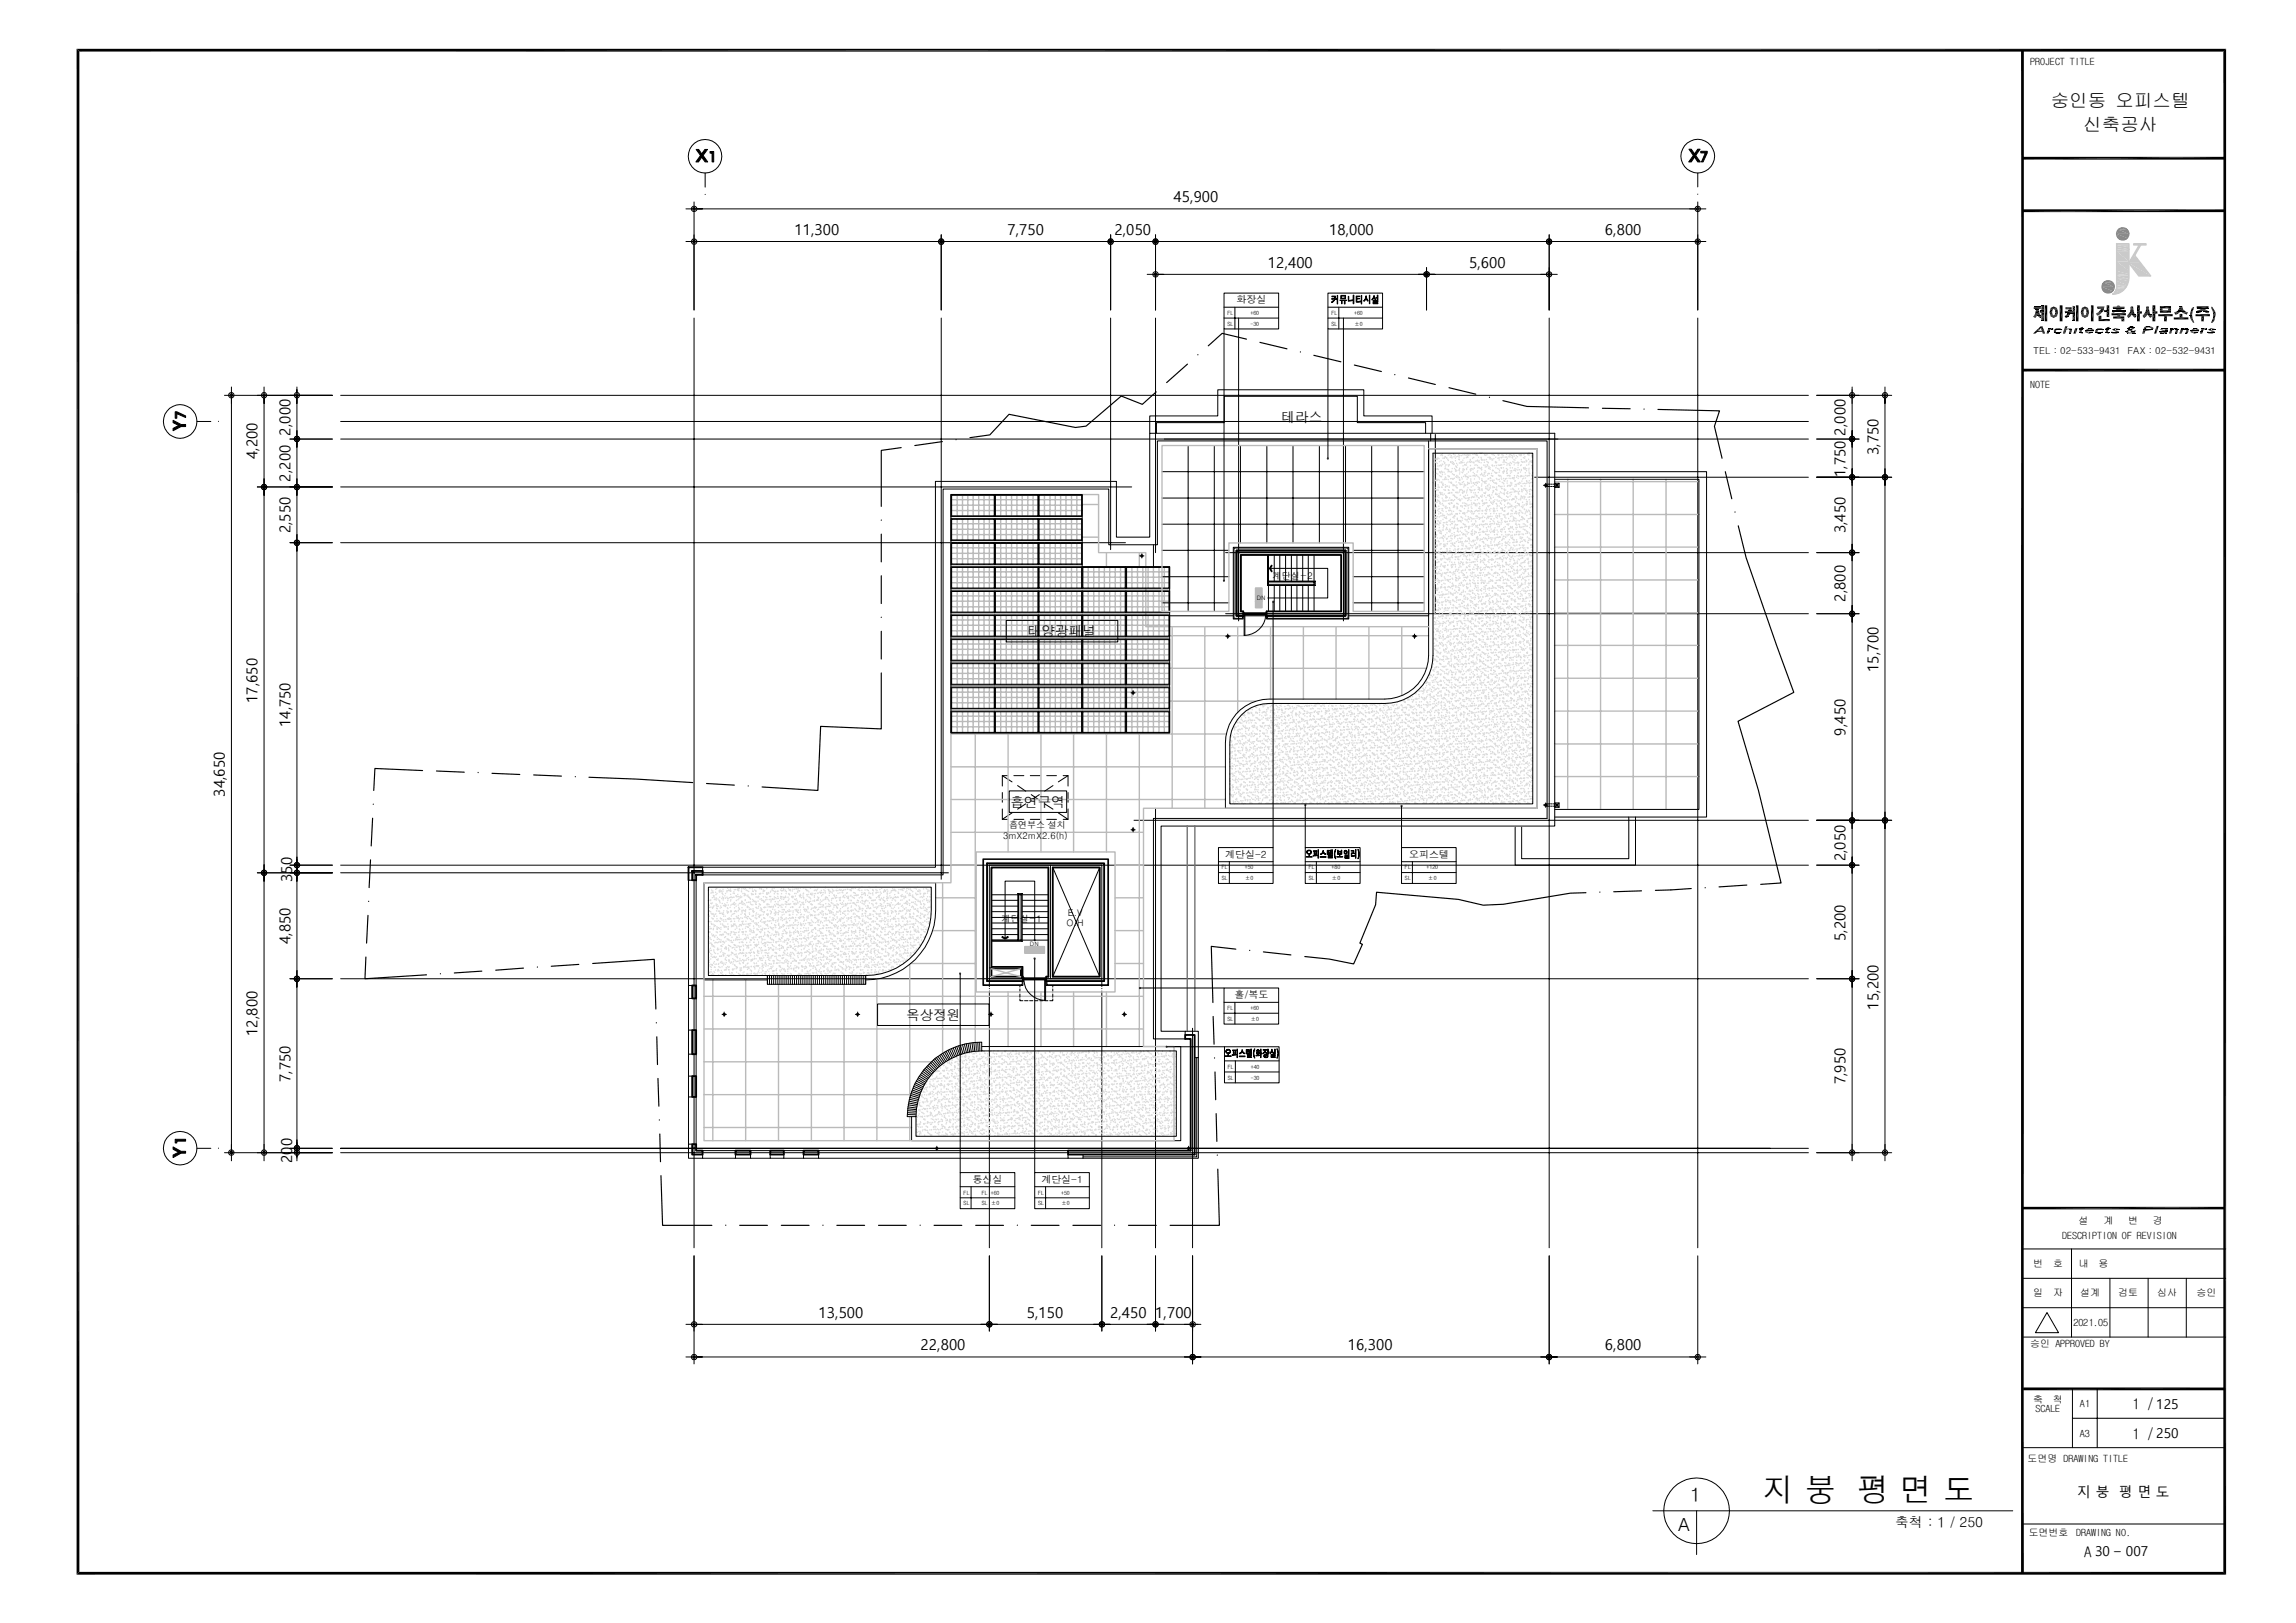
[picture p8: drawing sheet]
<svg xmlns="http://www.w3.org/2000/svg" width="420mm" height="297mm" viewBox="0 0 420 297" stroke-linecap="round" stroke-linejoin="round" font-family="sans-serif">
<defs><g id="words">
<text font-size="5.8" x="322.3" y="274.6">지 붕 평 면 도</text>
<g font-size="3.4">
<text x="375.1" y="19.6">숭인동 오피스텔</text>
<text x="381.1" y="24">신축공사</text>
</g>
<g font-size="3.3">
<text x="309.2" y="274.6">1</text>
<text x="307" y="280.2">A</text>
</g>
<g font-size="2.8">
<text x="214.7" y="37">45,900</text>
<text x="145.3" y="43">11,300</text>
<text x="184.3" y="43">7,750</text>
<text x="203.9" y="43">2,050</text>
<text x="243.1" y="43">18,000</text>
<text x="293.6" y="43">6,800</text>
<text x="231.9" y="49">12,400</text>
<text x="268.7" y="49">5,600</text>
<text x="53.1" y="79.7" transform="rotate(-90 53.1 79.7)">2,000</text>
<text x="337.6" y="79.7" transform="rotate(-90 337.6 79.7)">2,000</text>
<text x="343.6" y="83.2" transform="rotate(-90 343.6 83.2)">3,750</text>
<text x="47.1" y="84" transform="rotate(-90 47.1 84)">4,200</text>
<text x="53.1" y="88.1" transform="rotate(-90 53.1 88.1)">2,200</text>
<text x="337.6" y="87.3" transform="rotate(-90 337.6 87.3)">1,750</text>
<text x="53.1" y="97.6" transform="rotate(-90 53.1 97.6)">2,550</text>
<text x="337.6" y="97.6" transform="rotate(-90 337.6 97.6)">3,450</text>
<text x="337.6" y="110.1" transform="rotate(-90 337.6 110.1)">2,800</text>
<text x="343.6" y="122.9" transform="rotate(-90 343.6 122.9)">15,700</text>
<text x="47.1" y="128.7" transform="rotate(-90 47.1 128.7)">17,650</text>
<text x="53.1" y="133.1" transform="rotate(-90 53.1 133.1)">14,750</text>
<text x="337.6" y="134.6" transform="rotate(-90 337.6 134.6)">9,450</text>
<text x="41.1" y="145.8" transform="rotate(-90 41.1 145.8)">34,650</text>
<text x="53.5" y="161.4" transform="rotate(-90 53.5 161.4)">350</text>
<text x="337.6" y="157.6" transform="rotate(-90 337.6 157.6)">2,050</text>
<text x="53.1" y="172.8" transform="rotate(-90 53.1 172.8)">4,850</text>
<text x="337.6" y="172.2" transform="rotate(-90 337.6 172.2)">5,200</text>
<text x="343.6" y="184.7" transform="rotate(-90 343.6 184.7)">15,200</text>
<text x="47.1" y="189.6" transform="rotate(-90 47.1 189.6)">12,800</text>
<text x="53.1" y="198" transform="rotate(-90 53.1 198)">7,750</text>
<text x="337.6" y="198.4" transform="rotate(-90 337.6 198.4)">7,950</text>
<text x="53.5" y="212.9" transform="rotate(-90 53.5 212.9)">200</text>
<text x="149.7" y="241.2">13,500</text>
<text x="187.8" y="241.2">5,150</text>
<text x="203.1" y="241.2">2,450</text>
<text x="211.3" y="241.2">1,700</text>
<text x="168.4" y="247.1">22,800</text>
<text x="246.5" y="247.1">16,300</text>
<text x="293.6" y="247.1">6,800</text>
</g>
<g font-size="2.7">
<text x="390" y="257.9">1 /125</text>
<text x="390" y="263.3">1 /250</text>
<text x="381.3" y="285">A 30 - 007</text>
</g>
<g font-size="2.5">
<text x="234.4" y="77.2">테라스</text>
<text x="188" y="116.4">태양광패널</text>
<text x="184.9" y="147.6">흡연구역</text>
<text x="165.7" y="186.6">옥상정원</text>
<text x="380" y="274">지 붕 평 면 도</text>
<text x="346.7" y="279.5">축척 : 1 / 250</text>
</g>
<g font-size="1.8">
<text x="371.3" y="11.9">PROJECT TITLE</text>
<text x="226.2" y="55.5">화장실</text>
<text x="371.3" y="71">NOTE</text>
<text x="224.1" y="157">계단실-2</text>
<text x="257.8" y="157">오피스텔</text>
<text x="225.8" y="182.7">홀/복도</text>
<text x="177.9" y="216.5">통신실</text>
<text x="190.5" y="216.5">계단실-1</text>
<text x="377.2" y="226.8">DESCRIPTION OF REVISION</text>
<text x="380.2" y="224">설</text>
<text x="384.8" y="224">계</text>
<text x="389.3" y="224">변</text>
<text x="393.8" y="224">경</text>
<text x="371.9" y="231.9">번</text>
<text x="375.6" y="231.9">호</text>
<text x="380.2" y="231.9">내</text>
<text x="383.9" y="231.9">용</text>
<text x="371.9" y="237.2">일</text>
<text x="375.6" y="237.2">자</text>
<text x="380.5" y="237.2">설계</text>
<text x="387.5" y="237.2">검토</text>
<text x="394.6" y="237.2">심사</text>
<text x="401.8" y="237.2">승인</text>
<text x="379.3" y="242.6">2021.05</text>
<text x="371.3" y="246.5">승인 APPROVED BY</text>
<text x="371.9" y="256.8">축</text>
<text x="375.5" y="256.8">척</text>
<text x="380.4" y="257.6">A1</text>
<text x="372.3" y="258.5">SCALE</text>
<text x="380.4" y="262.9">A3</text>
<text x="370.9" y="267.5">도면명 DRAWING TITLE</text>
<text x="371.1" y="281.1">도면번호</text>
<text x="379.8" y="281.1">DRAWING NO.</text>
</g>
<g font-size="1.7">
<text x="372" y="64.7">TEL : 02-533-9431</text>
<text x="389.2" y="64.7">FAX : 02-532-9431</text>
<text x="232.8" y="106">계단실-2</text>
<text x="183.5" y="153.5">3mX2mX2.6(h)</text>
<text x="184.6" y="151.6">흡연부스 설치</text>
<text x="195.3" y="167.7">E.V</text>
<text x="183.2" y="168.7">계단실-1</text>
<text x="195.1" y="169.5">O.H</text>
</g>
<g font-size="1.1">
<text x="224.5" y="57.6">FL</text>
<text x="224.5" y="59.6">SL</text>
<text x="228.7" y="57.6">+60</text>
<text x="228.7" y="59.6">-30</text>
<text x="243.5" y="57.6">FL</text>
<text x="243.5" y="59.6">SL</text>
<text x="247.7" y="57.6">+60</text>
<text x="247.7" y="59.6">±0</text>
<text x="229.9" y="109.8">DN</text>
<text x="223.5" y="159.1">FL</text>
<text x="223.5" y="161.1">SL</text>
<text x="227.7" y="159.1">+50</text>
<text x="227.7" y="161.1">±0</text>
<text x="239.4" y="159.1">FL</text>
<text x="239.4" y="161.1">SL</text>
<text x="243.6" y="159.1">+80</text>
<text x="243.6" y="161.1">±0</text>
<text x="257" y="159.1">FL</text>
<text x="257" y="161.1">SL</text>
<text x="260.9" y="159.1">+120</text>
<text x="261.2" y="161.1">±0</text>
<text x="188.4" y="173.1">DN</text>
<text x="224.5" y="184.8">FL</text>
<text x="228.7" y="184.8">+60</text>
<text x="224.5" y="186.8">SL</text>
<text x="228.7" y="186.8">±0</text>
<text x="224.6" y="195.6">FL</text>
<text x="224.6" y="197.6">SL</text>
<text x="228.8" y="195.6">+40</text>
<text x="228.8" y="197.6">-30</text>
<text x="176.3" y="218.6">FL</text>
<text x="176.3" y="220.6">SL</text>
<text x="179.6" y="218.6">FL +60</text>
<text x="179.6" y="220.6">SL ±0</text>
<text x="189.9" y="218.6">FL</text>
<text x="189.9" y="220.6">SL</text>
<text x="194.1" y="218.6">+50</text>
<text x="194.1" y="220.6">±0</text>
</g>
</g></defs>
<g fill="none" stroke="#000" stroke-width=".18">
<path d="M127 37v19.7M129 31.7v2.5M129 35.6h.1M310.6 37v19.7M310.6 31.7v2.5M310.6 35.5v.1M312 38.2h-186.5M125.5 44.2h186.5M126.8 44h.3v.4h-.3zM127 58.2v170.1M172 44h.3v.4h-.3zM172.2 43v13.7"/>
<path d="M172.2 58.2v102.7M203 44h.3v.4h-.3zM203.2 43v13.7M203.2 58.2v42.4M209.8 50.2h75.1M211.2 44h.3v.4h-.3zM211.4 43v13.7M211.4 58.2v42.9M226.6 58.2v55.4M245.7 58.2v55.4M260.8 50h.4v.4h-.4zM260.9 49v7.7"/>
<path d="M283.2 44h.3v.4h-.3zM283.2 50h.3v.4h-.3zM283.4 58.2v170.1M283.4 43v13.7M310.4 44h.3v.4h-.3zM310.6 58.2v170.1M386.3 56.8h2.5M386.3 56.9h2.5M386.3 56.9h2.4M386.5 56.2h2.1M386.5 56.5h2.1M401.8 56.1h2.2"/>
<path d="M401.8 56.4h2.2M401.9 56h2.1M36 77.1h2.6M40 77.1h.1M41.1 72.3h19.7M42.1 72.1h.4v.4h-.4zM42.3 70.8v141.6M48.1 72.1h.4v.4h-.4zM48.3 70.8v141.6M54.1 72.1h.4v.4h-.4zM54.3 70.8v141.6M62.3 72.3h268.5"/>
<path d="M62.3 77.1h268.5M210.3 79.3v-3.2h12.5v-4.8h26.7v4.8h12.5v3.2M211.5 79.3v-2h12.4v-4.8h24.4v4.8h12.5v2M261.7 79.3v1.4M262.6 79.5v32.8M332.3 72.3h13.7M338.6 72.1h.4v.4h-.4zM338.8 70.8v141.6M344.6 72.1h.4v.4h-.4zM344.8 70.8v141.6M47.1 89.1h13.7M48.1 88.9h.4v.4h-.4z"/>
<path d="M53 80.3h7.8M53 99.3h7.8M54.1 80.1h.4v.4h-.4zM54.1 88.9h.4v.4h-.4zM54.1 99.1h.4v.4h-.4zM62.3 80.3h268.5M62.3 89.1h144.7M62.3 99.3h143.6M173.9 99.3h8v4h-8zM173.9 94.9h8v4h-8zM173.9 90.5h8v4h-8zM173.9 90.5h24.1v13.2h16v30.4h-40.1z"/>
<path d="M174.1 99.4h7.8v3.8h-7.8zM174.1 95h7.8v3.8h-7.8zM174.1 90.6h7.8v3.8h-7.8zM181.9 99.3h8v4h-8zM181.9 94.9h8v4h-8zM181.9 90.5h8v4h-8zM182.1 99.4h7.8v3.8h-7.8zM182.1 95h7.8v3.8h-7.8zM182.1 90.6h7.8v3.8h-7.8zM189.9 99.3h8.1v4h-8.1zM189.9 94.9h8.1v4h-8.1zM189.9 90.5h8.1v4h-8.1z"/>
<path d="M190.1 99.4h7.8v3.8h-7.8zM190.1 95h7.8v3.8h-7.8zM190.1 90.6h7.8v3.8h-7.8zM211 99.7v4M212.6 86.3h47.9M212.6 91.1h47.9M212.6 95.9h47.9M217.3 81.5v30.4M222.1 81.5v30.4M226.9 81.5v17.9M231.7 81.5v17.9M236.5 81.5v17.9"/>
<path d="M241.3 81.5v17.9M246.1 81.5v17.9M250.9 81.5v30.4M255.7 81.5v30.4M261.3 80.7v32h-14.6M261.3 82.1h19.9v65.8h-57v-12a8 8 0 0 1 8-8h21.1a8 8 0 0 0 8-8zM262.1 82.9h18.3v64.2h-55.4v-11.2a7.2 7.2 0 0 1 7.2-7.2h21.1a8.8 8.8 0 0 0 8.8-8.8zM280.7 87.3h50.1M282.3 88.8h.8M282.6 88.7h.3v.2h-.3zM282.7 88.6h.3M282.7 89h.3"/>
<path d="M282.7 88.4v.8M283.2 88.6h.3M283.2 89h.3M283.6 88.6h.3M283.6 89h.3M284.1 88.6h.3M284.1 89h.3M284.4 88.4h.8v.8h-.8zM284.4 86.3h27.8v63.2h-27.8M284.4 87.7h26.4v60.4h-26.4M284.4 88.4l.8 .8M284.6 88.7h.3v.2h-.3z"/>
<path d="M285.2 88.4l-.8 .8M332.3 80.3h7.8M332.3 87.3h13.7M338.6 80.1h.4v.4h-.4zM173.9 112.5h8v4h-8zM173.9 108.1h8v4h-8zM173.9 103.7h8v4h-8zM173.9 116.9h8v4h-8zM174.1 112.6h7.8v3.8h-7.8zM174.1 108.2h7.8v3.8h-7.8zM174.1 103.8h7.8v3.8h-7.8zM174.1 117.1h7.8v3.7h-7.8z"/>
<path d="M181.9 112.5h8v4h-8zM181.9 108.1h8v4h-8zM181.9 103.7h8v4h-8zM181.9 116.9h8v4h-8zM182.1 112.6h7.8v3.8h-7.8zM182.1 108.2h7.8v3.8h-7.8zM182.1 103.8h7.8v3.8h-7.8zM182.1 117.1h7.8v3.7h-7.8zM184.1 113.5h20.4v4h-20.4zM189.9 112.5h8.1v4h-8.1zM189.9 108.1h8.1v4h-8.1zM189.9 103.7h8.1v4h-8.1z"/>
<path d="M189.9 116.9h8.1v4h-8.1zM190.1 112.6h7.8v3.8h-7.8zM190.1 108.2h7.8v3.8h-7.8zM190.1 103.8h7.8v3.8h-7.8zM190.1 117.1h7.8v3.7h-7.8zM198 112.5h8v4h-8zM198 108.1h8v4h-8zM198 103.7h8v4h-8zM198 116.9h8v4h-8zM198.1 112.6h7.7v3.8h-7.7zM198.1 108.2h7.7v3.8h-7.7zM198.1 103.8h7.7v3.8h-7.7z"/>
<path d="M198.1 117.1h7.7v3.7h-7.7zM206 112.5h8v4h-8zM206 108.1h8v4h-8zM206 103.7h8v4h-8zM206 116.9h8v4h-8zM206.1 112.6h7.7v3.8h-7.7zM206.1 108.2h7.7v3.8h-7.7zM206.1 103.8h7.7v3.8h-7.7zM206.1 117.1h7.7v3.7h-7.7zM208.4 101.7h.9M208.7 101.6l.2-.1 .2 .2-.2 .2h-.2zM208.9 101.3v.8"/>
<path d="M212.6 100.7h12.2M212.6 105.5h12.2M212.6 110.3h12.2M214 112.7h11.6M224.2 116.4h.8M224.2 112.3h106.6M224.2 101.1h106.6M224.5 116.3h.2v.3h-.2zM224.6 116v.8M225.6 100.2h21.1v13.1h-15v-.6h-4.3v.6h-1.8zM226.6 101.1h19.1v11.2h-19.1zM227.3 112.7v.5h-1.6v-12.9h20.9v12.9h-14.8v-.5"/>
<path d="M227.5 112.1h.1v.4h-.1zM227.6 112.5h.1v3.8h-.1M227.6 112.5h3.9a4 4 0 0 1-3.9 3.8zM227.6 112.4h3.9M227.6 112.1h3.9M231.5 112.1h.1v.4h-.1zM231.9 101.6v5.5h8.7v-.8h-8.6M232 101.6v5.3h8.4v-.4h-8.4M232 107.1v4.8M232.4 104h10.5v5.4h-10.9M232.6 103.4l.1 .1-.3 .5 .3 .6h-.1l-.4-.6zM233.1 101.6v4.7"/>
<path d="M233.1 107.1v4.8M234.1 101.6v4.7M234.1 107.1v4.8M235.2 101.6v4.7M235.2 107.1v4.8M236.2 101.6v4.7M236.2 107.1v4.8M237.2 101.6v4.7M237.2 107.1v4.8M238.3 101.6v4.7M238.3 107.1v4.8M239.3 101.6v4.7"/>
<path d="M239.3 107.1v4.8M240.4 101.6v4.7M240.4 107.1v4.8M247.5 100.7h13M247.5 105.5h13M247.5 110.3h13M258.4 116.4h.8M258.6 116.3h.3v.3h-.3zM258.7 116v.8M332.3 112.3h7.8M332.3 101.1h7.8M338.6 112.1h.4v.4h-.4z"/>
<path d="M173.9 121.3h8v4h-8zM173.9 125.7h8v4h-8zM173.9 130.1h8v4h-8zM174.1 121.5h7.8v3.7h-7.8zM174.1 125.9h7.8v3.7h-7.8zM174.1 130.3h7.8v3.7h-7.8zM181.9 121.3h8v4h-8zM181.9 125.7h8v4h-8zM181.9 130.1h8v4h-8zM182.1 121.5h7.8v3.7h-7.8zM182.1 125.9h7.8v3.7h-7.8zM182.1 130.3h7.8v3.7h-7.8z"/>
<path d="M189.9 121.3h8.1v4h-8.1zM189.9 125.7h8.1v4h-8.1zM189.9 130.1h8.1v4h-8.1zM190.1 121.5h7.8v3.7h-7.8zM190.1 125.9h7.8v3.7h-7.8zM190.1 130.3h7.8v3.7h-7.8zM198 121.3h8v4h-8zM198 125.7h8v4h-8zM198 130.1h8v4h-8zM198.1 121.5h7.7v3.7h-7.7zM198.1 125.9h7.7v3.7h-7.7zM198.1 130.3h7.7v3.7h-7.7z"/>
<path d="M206 121.3h8v4h-8zM206 125.7h8v4h-8zM206 130.1h8v4h-8zM206.1 121.5h7.7v3.7h-7.7zM206.1 125.9h7.7v3.7h-7.7zM206.1 130.3h7.7v3.7h-7.7zM206.9 126.8h.7M207.1 126.6h.3l.1 .2-.2 .2-.2-.2zM207.3 126.4v.8M47.1 159.7h13.7M53 158.3h7.8M62.3 158.3h268.5"/>
<path d="M62.3 159.7h111.2M128.5 158.7h42.6v-70.6h33.1v10.2h6.1v-19h74.1v71.9h-72v37.5h4.4M128.5 159.4v-.7h-2.6v2.4h.7M181 158.3v22.3M183.3 148v1.9h1M183.3 145v1.8M183.3 141.9l1.8 1.2M184.3 141.9h-1v1.9M184.6 144.7h10.5v4h-10.5zM185.1 148.8l-1.8 1.1M185.5 141.9h1.8M185.5 149.9h1.8"/>
<path d="M186.1 143.8l1.5 1M187.6 147.1l-1.5 1M188.5 141.9h1.7M188.5 149.9h1.7M188.6 145.4l1.5 1M190.1 145.4l-1.5 1M191.1 147.1l1.5 1M191.5 141.9h1.8M191.5 149.9h1.8M192.2 158.3v20.8M192.6 158.7l8.6 20M192.6 143.8l-1.5 1"/>
<path d="M193.6 148.8l1.8 1.1h-.9M194.5 141.9h.9v1.9M195.4 145v1.8M195.4 148v1.9M195.4 141.9l-1.8 1.2M201.2 158.7l-8.6 20M201.5 158.3v22.3M206.9 151.8h.7M207.1 151.7h.3v.3h-.3zM207.3 151.4v.8M207.4 150.1h123.4M211.4 147.9v80.4"/>
<path d="M282.3 147.3h.8M282.6 147.2h.3v.3h-.3zM282.7 146.9v.8M282.7 147.1h.3M282.7 147.5h.3M283.2 147.1h.3M283.2 147.5h.3M283.6 147.1h.3M283.6 147.5h.3M284.1 147.1h.3M284.1 147.5h.3M284.4 146.9h.8v.8h-.8z"/>
<path d="M284.4 146.9l.8 .8M284.6 147.2h.3v.3h-.3zM285.2 146.9l-.8 .8M297.9 149.5v7.6h-19.6v-5.7M299.2 149.5v8.8h-22v-6.9M332.3 158.3h7.8M338.6 149.9h.4v.4h-.4zM344.6 149.9h.4v.4h-.4zM346 150.1h-13.7M53 179.1h7.8M54.1 178.9h.4v.4h-.4zM62.3 179.1h268.5"/>
<path d="M125.9 161.1v19.2M127.3 161.1v49.5h68.1M128.5 160.1h44v-70.6h30.3v10.2h8.9v-19h71.3v69.1h-72v40.3h5.8M129.6 162.3h40.7v4.2a11.9 11.9 0 0 1-11.9 12h-28.8zM140.4 179.3h-11.6v-17.8h42.4v5a12.7 12.7 0 0 1-12.8 12.8M140.8 178.5v1.6M141.1 178.5v1.6M141.5 178.5v1.6M141.9 178.5v1.6M142.3 178.5v1.6M142.7 178.5v1.6M143 178.5v1.6"/>
<path d="M143.4 178.5v1.6M143.8 178.5v1.6M144.2 178.5v1.6M144.6 178.5v1.6M144.9 178.5v1.6M145.3 178.5v1.6M145.7 178.5v1.6M146.1 178.5v1.6M146.5 178.5v1.6M146.9 178.5v1.6M147.2 178.5v1.6M147.6 178.5v1.6"/>
<path d="M148 178.5v1.6M148.4 178.5v1.6M148.8 178.5v1.6M149.1 178.5v1.6M149.5 178.5v1.6M149.9 178.5v1.6M150.3 178.5v1.6M150.7 178.5v1.6M151 178.5v1.6M151.4 178.5v1.6M151.8 178.5v1.6M152.2 178.5v1.6"/>
<path d="M152.6 178.5v1.6M153 178.5v1.6M153.3 178.5v1.6M153.7 178.5v1.6M154.1 178.5v1.6M154.5 178.5v1.6M154.9 178.5v1.6M155.2 178.5v1.6M155.6 178.5v1.6M156 178.5v1.6M156.4 178.5v1.6M156.8 178.5v1.6"/>
<path d="M157.1 178.5v1.6M157.5 178.5v1.6M157.9 178.5v1.6M158.3 178.5v1.6M158.4 178.5v1.6h-18v-1.6v1.6M181 177.1h5.9v2M181.4 163.7h4.8M181.4 172h5.4v-8.3h-.4v8.3M181.4 171h4.8M181.4 170h4.8M181.4 168.9h4.8M181.4 167.9h4.8"/>
<path d="M181.4 166.8h4.8M181.4 165.8h4.8M181.4 164.8h4.8M181.4 176.9h5.7v1.8M183.3 171.4l.6 .3 .5-.3v.1l-.5 .4-.6-.4zM183.9 171.7v-10.5h5.4v10.8M186.2 172v-8.5h.8v8.8h-5.6M187 163.7h4.8M187 171h4.8M187 170h4.8M187 168.9h4.8M187 167.9h4.8"/>
<path d="M187 166.8h4.8M187 165.8h4.8M187 164.8h4.8M187 172h4.8M187 179.5v.7h-7.1v-22.9h22.7v22.9h-11.1v-.7M187.1 179.5v.8h-7.3v-23.1h23v23.1h-11.4v-.8M187.2 178.9h.1v.4h-.1zM187.3 179.3h4v3.8a4 4 0 0 1-4-3.8zM187.3 179.2h3.9M187.3 178.9h3.9M191.2 178.9h.1v.4zM191.3 179.3h-.2v3.8h.2"/>
<path d="M332.3 179.1h7.8M338.6 178.9h.4v.4h-.4zM125.9 182.7v5.8M125.9 192.9v4M126.6 180.3h-.7v2.4h.7M126.6 188.5h-.7v4.4h.7M126.6 196.9h-.7v3.8h.7M132.1 185.6h.8M132.3 185.5h.3v.3h-.3zM132.5 185.2v.8M156.5 185.6h.8M156.7 185.5h.3v.3h-.3z"/>
<path d="M156.9 185.2v.8M160.5 183.7h20.4v4h-20.4zM166.8 199.8l1.5 .5M166.9 199.5l1.5 .5M167 199.1l1.5 .6M167.1 198.8l1.5 .6M167.3 198.5l1.4 .7M167.4 198.2l1.5 .7M167.6 197.8l1.4 .8M167.8 197.5l1.4 .8M168 197.2l1.3 .9M168.1 196.9l1.4 .9"/>
<path d="M168.4 196.6l1.3 .9M168.6 196.3l1.2 1M168.8 196l1.3 1M169 195.7l1.2 1.1M169.2 195.5l1.2 1.1M169.5 195.2l1.1 1.1M169.7 195l1.2 1.1M170 194.7l1.1 1.1M170.2 194.5l1.1 1.1M170.5 194.2l1 1.2M170.7 194l1.1 1.2M171 193.8l1 1.2"/>
<path d="M171.3 193.5l1 1.3M171.6 193.3l.9 1.3M171.9 193.1l.9 1.3M172.2 192.9l.8 1.4M172.5 192.7l.8 1.4M172.8 192.5l.8 1.4M173.1 192.4l.7 1.4M173.4 192.2l.7 1.4M173.7 192.1l.7 1.4M174 191.9l.7 1.5M174.4 191.8l.6 1.5M174.7 191.6l.6 1.5"/>
<path d="M175 191.5l.6 1.5M175.3 191.4l.6 1.5M175.7 191.3l.4 1.5M176.1 191.2l.3 1.5M176.4 191.1l.4 1.6M176.7 191l.4 1.6M177.1 191l.3 1.5M177.4 190.9l.3 1.6M177.8 190.8l.2 1.6M178.1 190.8l.2 1.6M178.5 190.8l.1 1.6M178.9 190.8v1.6"/>
<path d="M179.2 190.8v1.5M179.6 191.5h36.4v17.2h-49.2v-4.4M179.6 192.3a12 12 0 0 0-12 12v3.6h47.6v-15.6h-35.6v-1.6a13.7 13.7 0 0 0-13.7 13.6h1.7M180.8 185.6h.9M181 180.9h.1M181 181.4v24M181.3 185.2v.8M186.6 182.8v.3h.5M186.6 180.3v.3M186.6 181v.6M186.6 181.9v.6M187.4 183.1h.6"/>
<path d="M188.3 183.1h.6M189.3 183.1h.6M190.2 183.1h.6M191.1 183.1h.6M192.6 182.8v.3h-.6M192.6 180.3v.3M192.6 181v.6M192.6 181.9v.6M201.5 180.9h.1M201.5 181.4v24M205.3 185.6h.8M205.5 185.5h.3v.3h-.3z"/>
<path d="M205.7 185.2v.8M216.8 189.4v-.7h2.4v4.8h-.7M218.1 188.2v40.1M218.9 193.5v18.2h-20.8M219.2 193.5v18.5h-21.1M36 210.1h2.6M40 210.1h.1M41.1 210.9h19.7M42.1 210.7h.4v.4h-.4zM48.1 210.7h.4v.4h-.4zM53 210.1h7.8M54.1 210.7h.4v.4h-.4z"/>
<path d="M62.3 210.1h268.5M62.3 210.9h268.5M125.9 200.7v8.7M126.6 209.4h-.7v2.6h2.6v-.7M128.5 212h6M134.5 211.3v.7h2.8v-.7M137.3 212h3.6M140.9 211.3v.7h2.5v-.7M143.4 212h3.6M147 211.3v.7h2.7v-.7M149.7 212h45.7M166 203.2l1.6 .2"/>
<path d="M166 203.6l1.6 .1M166 204h1.6M166 202.9l1.6 .2M166.1 202.6l1.6 .2M166.1 202.2l1.6 .2M166.2 201.8l1.6 .3M166.3 201.5l1.5 .3M166.3 201.2l1.6 .3M166.4 200.8l1.6 .4M166.5 200.4l1.6 .5M166.6 200.1l1.5 .5M171 210.2h.7"/>
<path d="M171.2 210h.3v.3h-.3zM171.4 209.8v.8M181 206.1v22.2M181 205.7h.1M195.4 211.3v.7h2.7v-.7M201.5 206.1v22.2M201.5 205.7h.1M217 210.2h.8M217.3 210h.3v.3h-.3zM217.4 209.8v.8M338.6 210.7h.4v.4h-.4zM344.6 210.7h.4v.4h-.4z"/>
<path d="M346 210.9h-13.7M127 229.8v19.8M181 229.8v13.8M201.5 229.8v13.8M211.4 229.8v13.8M218.1 229.8v19.8M283.4 229.8v19.8M310.6 229.8v19.8M125.5 242.4h94.2M125.5 248.3h186.5M126.8 248.2h.3v.3h-.3zM201.4 242.2h.4v.3h-.4z"/>
<path d="M218 242.2h.4v.3h-.4zM218 248.2h.4v.3h-.4zM283.2 248.2h.3v.3h-.3zM310.4 248.2h.3v.3h-.3z"/>
<circle cx="126.9" cy="38.2" r=".5"/>
<circle cx="127" cy="38.2" r=".25"/>
<circle cx="129" cy="28.6" r="3.1"/>
<circle cx="310.6" cy="38.2" r=".25"/>
<circle cx="310.6" cy="38.2" r=".5"/>
<circle cx="310.6" cy="28.6" r="3.1"/>
<circle cx="127" cy="44.2" r=".51"/>
<circle cx="172.2" cy="44.2" r=".51"/>
<circle cx="203.2" cy="44.2" r=".51"/>
<circle cx="211.4" cy="50.2" r=".5"/>
<circle cx="211.4" cy="50.2" r=".25"/>
<circle cx="211.4" cy="44.2" r=".51"/>
<circle cx="261" cy="50.2" r=".48"/>
<circle cx="283.3" cy="44.2" r=".5"/>
<circle cx="283.4" cy="50.2" r=".48"/>
<circle cx="283.4" cy="44.2" r=".5"/>
<circle cx="310.6" cy="44.2" r=".51"/>
<circle cx="33" cy="77.1" r="3.1"/>
<circle cx="42.3" cy="72.3" r=".5"/>
<circle cx="48.3" cy="72.3" r=".48"/>
<circle cx="54.3" cy="72.3" r=".48"/>
<circle cx="338.8" cy="72.3" r=".48"/>
<circle cx="344.8" cy="72.3" r=".48"/>
<circle cx="48.3" cy="89.1" r=".48"/>
<circle cx="54.3" cy="99.3" r=".5"/>
<circle cx="54.3" cy="80.3" r=".48"/>
<circle cx="54.3" cy="89.1" r=".48"/>
<circle cx="54.3" cy="99.3" r=".48"/>
<circle cx="338.8" cy="87.3" r=".25"/>
<circle cx="338.8" cy="80.3" r=".48"/>
<circle cx="338.8" cy="87.3" r=".5"/>
<circle cx="344.8" cy="87.3" r=".25"/>
<circle cx="344.8" cy="87.3" r=".5"/>
<circle cx="338.8" cy="101.1" r=".25"/>
<circle cx="338.8" cy="112.3" r=".48"/>
<circle cx="338.8" cy="101.1" r=".5"/>
<circle cx="48.3" cy="159.7" r=".25"/>
<circle cx="48.3" cy="159.7" r=".5"/>
<circle cx="54.3" cy="159.7" r=".25"/>
<circle cx="54.3" cy="158.3" r=".5"/>
<circle cx="54.3" cy="159.7" r=".5"/>
<circle cx="54.3" cy="158.3" r=".25"/>
<circle cx="338.8" cy="158.3" r=".25"/>
<circle cx="338.8" cy="150.1" r=".48"/>
<circle cx="338.8" cy="158.3" r=".5"/>
<circle cx="338.8" cy="150.1" r=".5"/>
<circle cx="344.8" cy="150.1" r=".5"/>
<circle cx="344.8" cy="150.1" r=".48"/>
<circle cx="54.3" cy="179.1" r=".5"/>
<circle cx="54.3" cy="179.1" r=".48"/>
<circle cx="338.8" cy="179.1" r=".48"/>
<circle cx="338.8" cy="179.1" r=".5"/>
<circle cx="181.3" cy="185.6" r=".2"/>
<circle cx="33" cy="210.1" r="3.1"/>
<circle cx="42.3" cy="210.9" r=".5"/>
<circle cx="48.3" cy="210.9" r=".48"/>
<circle cx="54.3" cy="210.1" r=".48"/>
<circle cx="54.3" cy="210.9" r=".48"/>
<circle cx="54.3" cy="210.1" r=".25"/>
<circle cx="338.8" cy="210.9" r=".48"/>
<circle cx="344.8" cy="210.9" r=".48"/>
<circle cx="126.9" cy="242.4" r=".5"/>
<circle cx="127" cy="242.4" r=".25"/>
<circle cx="127" cy="248.3" r=".51"/>
<circle cx="181" cy="242.4" r=".5"/>
<circle cx="181" cy="242.4" r=".25"/>
<circle cx="201.6" cy="242.4" r=".5"/>
<circle cx="201.6" cy="242.4" r=".48"/>
<circle cx="211.4" cy="242.4" r=".25"/>
<circle cx="211.4" cy="242.4" r=".5"/>
<circle cx="218.2" cy="248.3" r=".5"/>
<circle cx="218.2" cy="242.4" r=".48"/>
<circle cx="283.3" cy="248.3" r=".5"/>
<circle cx="283.4" cy="248.3" r=".5"/>
<circle cx="310.6" cy="248.3" r=".51"/>
</g>
<g fill="none" stroke="#bababa" stroke-width=".25">
<path d="M174.1 97.8h7.8M174.1 96.9h7.8M174.1 95.8h7.8M174.1 93.4h7.8M174.1 92.5h7.8M174.1 91.4h7.8M175.1 90.6v3.8M175.1 95v3.8M175.1 99.4v3.8M176.1 90.6v3.8M176.1 95v3.8M176.1 99.4v3.8"/>
<path d="M177 90.6v3.8M177 95v3.8M177 99.4v3.8M178 90.6v3.8M178 95v3.8M178 99.4v3.8M179 90.6v3.8M179 95v3.8M179 99.4v3.8M180 90.6v3.8M180 95v3.8M180 99.4v3.8"/>
<path d="M181 90.6v3.8M181 95v3.8M181 99.4v3.8M182.1 97.8h7.8M182.1 96.9h7.8M182.1 95.8h7.8M182.1 93.4h7.8M182.1 92.5h7.8M182.1 91.4h7.8M183 90.6v3.8M183 95v3.8M183 99.4v3.8"/>
<path d="M184.1 90.6v3.8M184.1 95v3.8M184.1 99.4v3.8M185 90.6v3.8M185 95v3.8M185 99.4v3.8M186 90.6v3.8M186 95v3.8M186 99.4v3.8M187 90.6v3.8M187 95v3.8M187 99.4v3.8"/>
<path d="M188 90.6v3.8M188 95v3.8M188 99.4v3.8M189 90.6v3.8M189 95v3.8M189 99.4v3.8M190.1 97.8h7.8M190.1 96.9h7.8M190.1 95.8h7.8M190.1 93.4h7.8M190.1 92.5h7.8M190.1 91.4h7.8"/>
<path d="M191.1 90.6v3.8M191.1 95v3.8M191.1 99.4v3.8M192.1 90.6v3.8M192.1 95v3.8M192.1 99.4v3.8M193 90.6v3.8M193 95v3.8M193 99.4v3.8M194 90.6v3.8M194 95v3.8M194 99.4v3.8"/>
<path d="M195 90.6v3.8M195 95v3.8M195 99.4v3.8M196 90.6v3.8M196 95v3.8M196 99.4v3.8M197 90.6v3.8M197 95v3.8M197 99.4v3.8M198 92.3h3M198 98.3h3M212.6 81.5h47.9v30.4h-13v-12.5h-22.7v12.5h-12.2z"/>
<path d="M261.3 82.1h19.9v65.8h-72v43.6h5.6v17.2h-86v-47.2h45.1v-71h27.1v10.6h8.6v13.6h51.7M284.4 88.1h26.4M284.4 94.1h26.4M286.8 87.7v60.4M292.8 87.7v60.4M298.7 87.7v60.4M304.8 87.7v60.4M174.1 115.4h7.8M174.1 114.4h7.8M174.1 113.5h7.8M174.1 111h7.8M174.1 110h7.8"/>
<path d="M174.1 109.1h7.8M174.1 106.6h7.8M174.1 105.6h7.8M174.1 104.6h7.8M174.1 102.2h7.8M174.1 101.3h7.8M174.1 100.2h7.8M174.1 119.8h7.8M174.1 118.8h7.8M174.1 117.9h7.8M175.1 103.8v3.8M175.1 108.2v3.8"/>
<path d="M175.1 112.6v3.8M175.1 117.1v3.7M176.1 103.8v3.8M176.1 108.2v3.8M176.1 112.6v3.8M176.1 117.1v3.7M177 103.8v3.8M177 108.2v3.8M177 112.6v3.8M177 117.1v3.7M178 103.8v3.8M178 108.2v3.8"/>
<path d="M178 112.6v3.8M178 117.1v3.7M179 103.8v3.8M179 108.2v3.8M179 112.6v3.8M179 117.1v3.7M180 103.8v3.8M180 108.2v3.8M180 112.6v3.8M180 117.1v3.7M181 103.8v3.8M181 108.2v3.8"/>
<path d="M181 112.6v3.8M181 117.1v3.7M182.1 115.4h7.8M182.1 114.4h7.8M182.1 113.5h7.8M182.1 111h7.8M182.1 110h7.8M182.1 109.1h7.8M182.1 106.6h7.8M182.1 105.6h7.8M182.1 104.6h7.8M182.1 102.2h7.8"/>
<path d="M182.1 101.3h7.8M182.1 100.2h7.8M182.1 119.8h7.8M182.1 118.8h7.8M182.1 117.9h7.8M183 103.8v3.8M183 108.2v3.8M183 112.6v3.8M183 117.1v3.7M184.1 103.8v3.8M184.1 108.2v3.8M184.1 112.6v3.8"/>
<path d="M184.1 117.1v3.7M185 103.8v3.8M185 108.2v3.8M185 112.6v3.8M185 117.1v3.7M186 103.8v3.8M186 108.2v3.8M186 112.6v3.8M186 117.1v3.7M187 103.8v3.8M187 108.2v3.8M187 112.6v3.8"/>
<path d="M187 117.1v3.7M188 103.8v3.8M188 108.2v3.8M188 112.6v3.8M188 117.1v3.7M189 103.8v3.8M189 108.2v3.8M189 112.6v3.8M189 117.1v3.7M190.1 115.4h7.8M190.1 114.4h7.8M190.1 113.5h7.8"/>
<path d="M190.1 111h7.8M190.1 110h7.8M190.1 109.1h7.8M190.1 106.6h7.8M190.1 105.6h7.8M190.1 104.6h7.8M190.1 102.2h7.8M190.1 101.3h7.8M190.1 100.2h7.8M190.1 119.8h7.8M190.1 118.8h7.8M190.1 117.9h7.8"/>
<path d="M191.1 103.8v3.8M191.1 108.2v3.8M191.1 112.6v3.8M191.1 117.1v3.7M192.1 103.8v3.8M192.1 108.2v3.8M192.1 112.6v3.8M192.1 117.1v3.7M193 103.8v3.8M193 108.2v3.8M193 112.6v3.8M193 117.1v3.7"/>
<path d="M194 103.8v3.8M194 108.2v3.8M194 112.6v3.8M194 117.1v3.7M195 103.8v3.8M195 108.2v3.8M195 112.6v3.8M195 117.1v3.7M196 103.8v3.8M196 108.2v3.8M196 112.6v3.8M196 117.1v3.7"/>
<path d="M197 103.8v3.8M197 108.2v3.8M197 112.6v3.8M197 117.1v3.7M198.1 115.4h7.7M198.1 114.4h7.7M198.1 113.5h7.7M198.1 111h7.7M198.1 110h7.7M198.1 109.1h7.7M198.1 106.6h7.7M198.1 105.6h7.7"/>
<path d="M198.1 104.6h7.7M198.1 119.8h7.7M198.1 118.8h7.7M198.1 117.9h7.7M199.1 103.8v3.8M199.1 108.2v3.8M199.1 112.6v3.8M199.1 117.1v3.7M200.1 103.8v3.8M200.1 108.2v3.8M200.1 112.6v3.8M200.1 117.1v3.7"/>
<path d="M201 103.8v3.8M201 108.2v3.8M201 112.6v3.8M201 117.1v3.7M202 103.8v3.8M202 108.2v3.8M202 112.6v3.8M202 117.1v3.7M202.4 101.1v2.6M203 103.8v3.8M203 108.2v3.8M203 112.6v3.8"/>
<path d="M203 117.1v3.7M204 103.8v3.8M204 108.2v3.8M204 112.6v3.8M204 117.1v3.7M205 103.8v3.8M205 108.2v3.8M205 112.6v3.8M205 117.1v3.7M206.1 115.4h7.7M206.1 114.4h7.7M206.1 113.5h7.7"/>
<path d="M206.1 111h7.7M206.1 110h7.7M206.1 109.1h7.7M206.1 106.6h7.7M206.1 105.6h7.7M206.1 104.6h7.7M206.1 119.8h7.7M206.1 118.8h7.7M206.1 117.9h7.7M207.1 103.8v3.8M207.1 108.2v3.8M207.1 112.6v3.8"/>
<path d="M207.1 117.1v3.7M208.1 103.8v3.8M208.1 108.2v3.8M208.1 112.6v3.8M208.1 117.1v3.7M208.4 101.1v2.6M209 103.8v3.8M209 108.2v3.8M209 112.6v3.8M209 117.1v3.7M210 103.8v3.8M210 108.2v3.8"/>
<path d="M210 112.6v3.8M210 117.1v3.7M211 103.8v3.8M211 108.2v3.8M211 112.6v3.8M211 117.1v3.7M212 103.8v3.8M212 108.2v3.8M212 112.6v3.8M212 117.1v3.7M213 103.8v3.8M213 108.2v3.8"/>
<path d="M213 112.6v3.8M213 117.1v3.7M214 116.3h47.3M214.4 114.7v33.2M220.4 114.7v33.2M226.4 114.7v15.7M229.7 108.8h1.1v1.2h-1.1zM229.7 110h1.1v1.2h-1.1zM229.7 107.6h1.1v1.2h-1.1zM229.7 109.9l.1 .1zM229.7 109.6h.1v.2zM229.7 109.5l.1 .1z"/>
<path d="M229.7 109.3h.1v.1zM229.7 109.1l.1 .1zM229.7 108.9h.1v.2zM229.7 111l.1 .2zM229.7 110.9l.1 .1zM229.7 110.7l.1 .1zM229.7 110.5l.1 .1zM229.7 110.3l.1 .1zM229.7 110.1l.1 .1zM229.7 108.7l.1 .1zM229.7 108.5l.1 .1zM229.7 108.2h.1v.2z"/>
<path d="M229.7 108.1l.1 .1zM229.7 107.9h.1v.1zM229.7 107.7l.1 .1zM229.9 109.5h.1zM229.9 109.1h.1zM229.9 107.7h.1zM229.9 109.9l.1 .1zM229.9 109.6l.1 .1v.1zM229.9 109.3h.1v.1zM229.9 108.9l.1 .1v.1zM229.9 111l.1 .2zM229.9 110.7l.1 .1z"/>
<path d="M229.9 110.5h.1v.1zM229.9 110.3l.1 .1zM229.9 108.5l.1 .1zM229.9 108.2l.1 .1v.1zM229.9 108.1l.1 .1zM229.9 107.9h.1v.1zM230.1 109.9l.1 .1zM230.1 109.6h.1v.2zM230.1 109.5l.1 .1zM230.1 109.3h.1v.1zM230.1 109.1l.1 .1zM230.1 108.9h.1v.2z"/>
<path d="M230.1 111l.1 .2zM230.1 110.9l.1 .1zM230.1 110.7l.1 .1zM230.1 110.5l.1 .1zM230.1 110.3l.1 .1zM230.1 110.1l.1 .1zM230.1 108.7l.1 .1zM230.1 108.5l.1 .1zM230.1 108.2h.1v.2zM230.1 108.1l.1 .1zM230.1 107.9h.1v.1zM230.1 107.7l.1 .1z"/>
<path d="M230.3 109.5h.1zM230.3 109.1h.1zM230.3 107.7h.1zM230.3 109.9l.1 .1zM230.3 109.6l.1 .1-.1 .1zM230.3 109.3h.1l-.1 .1zM230.3 108.9l.1 .1-.1 .1zM230.3 111l.1 .2zM230.3 110.7l.1 .1zM230.3 110.5h.1l-.1 .1zM230.3 110.3l.1 .1zM230.3 108.5l.1 .1z"/>
<path d="M230.3 108.2l.1 .1-.1 .1zM230.3 108.1l.1 .1zM230.3 107.9h.1l-.1 .1zM230.5 109.9l.1 .1zM230.5 109.6h.1l-.1 .2zM230.5 109.5l.1 .1zM230.5 109.3h.1l-.1 .1zM230.5 109.1l.1 .1zM230.5 108.9h.1l-.1 .2zM230.5 111l.1 .2zM230.5 110.9l.1 .1zM230.5 110.7l.1 .1z"/>
<path d="M230.5 110.5l.1 .1zM230.5 110.3l.1 .1zM230.5 110.1l.1 .1zM230.5 108.7l.1 .1zM230.5 108.5l.1 .1zM230.5 108.2h.1l-.1 .2zM230.5 108.1l.1 .1zM230.5 107.9h.1l-.1 .1zM230.5 107.7l.1 .1zM230.6 109.9h.2zM230.6 110.2h.2zM230.6 110.5h.2z"/>
<path d="M230.6 108.7h.2zM230.6 107.7h.2zM230.6 108.1h.2zM230.6 108.5h.2zM230.7 108.9l.1 .1-.1 .1zM230.7 109.1l.1 .1zM230.7 109.3h.1l-.1 .1zM230.7 109.5l.1 .1zM230.7 109.6l.1 .1-.1 .1zM230.7 111l.1 .2zM230.7 110.3l.1 .1zM230.7 110.7l.1 .1z"/>
<path d="M230.7 110.9h.1l-.1 .1zM230.7 107.9h.1l-.1 .1zM230.7 108.2l.1 .1-.1 .1zM232.4 114.7v13.2M238.4 114.7v13.2M244.4 114.7v13.2M250.4 114.7v13.2M256.4 114.7v12.6M284.4 100.1h26.4M284.4 106.1h26.4M284.4 112.1h26.4M284.4 118.1h26.4"/>
<path d="M173.9 134.3h50.4M174.1 124.2h7.8M174.1 123.2h7.8M174.1 122.3h7.8M174.1 128.6h7.8M174.1 127.6h7.8M174.1 126.7h7.8M174.1 133h7.8M174.1 132h7.8M174.1 131.1h7.8M175.1 121.5v3.7M175.1 125.9v3.7"/>
<path d="M175.1 130.3v3.7M176.1 121.5v3.7M176.1 125.9v3.7M176.1 130.3v3.7M177 121.5v3.7M177 125.9v3.7M177 130.3v3.7M178 121.5v3.7M178 125.9v3.7M178 130.3v3.7M178.4 134.1v56.7M179 121.5v3.7"/>
<path d="M179 125.9v3.7M179 130.3v3.7M180 121.5v3.7M180 125.9v3.7M180 130.3v3.7M181 121.5v3.7M181 125.9v3.7M181 130.3v3.7M182.1 124.2h7.8M182.1 123.2h7.8M182.1 122.3h7.8M182.1 128.6h7.8"/>
<path d="M182.1 127.6h7.8M182.1 126.7h7.8M182.1 133h7.8M182.1 132h7.8M182.1 131.1h7.8M183 121.5v3.7M183 125.9v3.7M183 130.3v3.7M184.1 121.5v3.7M184.1 125.9v3.7M184.1 130.3v3.7M184.4 134.1v21.8"/>
<path d="M185 121.5v3.7M185 125.9v3.7M185 130.3v3.7M186 121.5v3.7M186 125.9v3.7M186 130.3v3.7M187 121.5v3.7M187 125.9v3.7M187 130.3v3.7M188 121.5v3.7M188 125.9v3.7M188 130.3v3.7"/>
<path d="M189 121.5v3.7M189 125.9v3.7M189 130.3v3.7M190.1 124.2h7.8M190.1 123.2h7.8M190.1 122.3h7.8M190.1 128.6h7.8M190.1 127.6h7.8M190.1 126.7h7.8M190.1 133h7.8M190.1 132h7.8M190.1 131.1h7.8"/>
<path d="M190.4 134.1v21.8M191.1 121.5v3.7M191.1 125.9v3.7M191.1 130.3v3.7M192.1 121.5v3.7M192.1 125.9v3.7M192.1 130.3v3.7M193 121.5v3.7M193 125.9v3.7M193 130.3v3.7M194 121.5v3.7M194 125.9v3.7"/>
<path d="M194 130.3v3.7M195 121.5v3.7M195 125.9v3.7M195 130.3v3.7M196 121.5v3.7M196 125.9v3.7M196 130.3v3.7M196.4 134.1v21.8M197 121.5v3.7M197 125.9v3.7M197 130.3v3.7M198.1 124.2h7.7"/>
<path d="M198.1 123.2h7.7M198.1 122.3h7.7M198.1 128.6h7.7M198.1 127.6h7.7M198.1 126.7h7.7M198.1 133h7.7M198.1 132h7.7M198.1 131.1h7.7M199.1 121.5v3.7M199.1 125.9v3.7M199.1 130.3v3.7M200.1 121.5v3.7"/>
<path d="M200.1 125.9v3.7M200.1 130.3v3.7M201 121.5v3.7M201 125.9v3.7M201 130.3v3.7M202 121.5v3.7M202 125.9v3.7M202 130.3v3.7M202.4 134.1v21.8M203 121.5v3.7M203 125.9v3.7M203 130.3v3.7"/>
<path d="M204 121.5v3.7M204 125.9v3.7M204 130.3v3.7M205 121.5v3.7M205 125.9v3.7M205 130.3v3.7M206.1 124.2h7.7M206.1 123.2h7.7M206.1 122.3h7.7M206.1 128.6h7.7M206.1 127.6h7.7M206.1 126.7h7.7"/>
<path d="M206.1 133h7.7M206.1 132h7.7M206.1 131.1h7.7M207.1 121.5v3.7M207.1 125.9v3.7M207.1 130.3v3.7M208.1 121.5v3.7M208.1 125.9v3.7M208.1 130.3v3.7M208.4 134.1v57.4M209 121.5v3.7M209 125.9v3.7"/>
<path d="M209 130.3v3.7M210 121.5v3.7M210 125.9v3.7M210 130.3v3.7M211 121.5v3.7M211 125.9v3.7M211 130.3v3.7M212 121.5v3.7M212 125.9v3.7M212 130.3v3.7M213 121.5v3.7M213 125.9v3.7"/>
<path d="M213 130.3v3.7M214 122.3h46.9M214 128.3h15.7M284.4 124.1h26.4M284.4 130.1h26.4M284.4 136.1h26.4M173.9 140.3h50.3M173.9 146.3h50.3M173.9 152.3h35.3M173.9 158.3h4.7M178.6 155.9h25.4v25.6h-25.4zM204 158.3h5.2"/>
<path d="M284.4 142.1h26.4M130.4 179.3v29.4M136.4 179.3v29.4M160.4 179.2v29.5M166.4 176.5v24.4M166.6 176.3h12M170.6 170.3h8M171.2 164.3h7.4M172.4 161.5v31.3M181.4 177.3l5.3 1.4M186.7 177.3l-5.3 1.4M187.5 173.2h1.2v1.3h-1.2z"/>
<path d="M187.5 174.3h.2l-.1 .1zM187.5 173.6l.2-.1-.1 .2zM187.5 173.7h.2v.1zM187.5 173.9h.2l-.1 .1zM187.5 174.1h.2v.1zM187.5 173.4l.2-.1v.1zM187.7 174.3h.2l-.1 .1zM187.7 173.5l.2 .1-.1 .1zM187.7 173.7l.1 .1zM187.7 173.9h.2l-.1 .1zM187.7 174.1l.1 .1zM187.7 173.3l.1 .1z"/>
<path d="M187.9 174.3h.1v.1zM187.9 173.6l.1-.1v.2zM187.9 173.7h.1v.1zM187.9 173.9h.1v.1zM187.9 174.1h.1v.1zM187.9 173.4l.1-.1v.1zM188.1 174.3h.2l-.1 .1zM188.1 173.5l.2 .1-.1 .1zM188.1 173.7l.1 .1zM188.1 173.9h.2l-.1 .1zM188.1 174.1l.1 .1zM188.1 173.3l.1 .1z"/>
<path d="M188.3 174.3h.1l-.1 .1zM188.3 173.6l.1-.1-.1 .2zM188.3 173.7h.1v.1zM188.3 173.9h.1l-.1 .1zM188.3 174.1h.1v.1zM188.3 173.4l.1-.1v.1zM188.5 174.3h.1v.1zM188.5 173.5l.1 .1v.1zM188.5 173.7l.1 .1zM188.5 173.9h.1v.1zM188.5 174.1l.1 .1zM188.5 173.3l.1 .1z"/>
<path d="M188.7 173.2h1.2v1.3h-1.2zM188.7 174.3l.1 .1zM188.7 173.5l.1 .1zM188.7 173.7l.1 .1zM188.7 173.9l.1 .1zM188.7 174.1l.1 .1zM188.7 173.3l.1 .1zM188.9 174.3h.2zM188.9 173.7h.2zM188.9 173.9h.2zM188.9 174.1h.2zM188.9 173.4h.2z"/>
<path d="M189.1 174.3h.2l-.1 .1zM189.1 173.5l.2 .1-.1 .1zM189.1 173.7l.1 .1zM189.1 173.9h.2l-.1 .1zM189.1 174.1l.1 .1zM189.1 173.3l.1 .1zM189.3 173.6h.1zM189.3 173.7h.1zM189.3 174.1h.1zM189.3 173.4h.1zM189.5 174.3h.2l-.1 .1zM189.5 173.5l.2 .1-.1 .1z"/>
<path d="M189.5 173.7l.1 .1zM189.5 173.9h.2l-.1 .1zM189.5 174.1l.1 .1zM189.5 173.3l.1 .1zM189.7 174.3h.1zM189.7 173.6h.1zM189.7 173.7h.1zM189.7 174.1h.1zM189.7 173.4h.1zM189.9 173.2h1.2v1.3h-1.2zM189.9 173.7h.2zM189.9 174.1h.2z"/>
<path d="M189.9 173.4h.2zM190.1 174.3l.1 .1zM190.1 173.5l.1 .1zM190.1 173.7l.1 .1zM190.1 173.9l.1 .1zM190.1 174.1l.1 .1zM190.1 173.3l.1 .1zM190.3 173.7h.2zM190.3 174.1h.2zM190.3 173.4h.2zM190.5 174.3l.1 .1zM190.5 173.5l.1 .1z"/>
<path d="M190.5 173.7l.1 .1zM190.5 173.9l.1 .1zM190.5 174.1l.1 .1zM190.5 173.3l.1 .1zM190.7 173.7h.1zM190.7 173.9h.1zM190.7 174.1h.1zM190.7 173.4h.1zM190.9 174.3l.1 .1zM190.9 173.5l.1 .1zM190.9 173.7l.1 .1zM190.9 173.9l.1 .1z"/>
<path d="M190.9 174.1l.1 .1zM190.9 173.3l.1 .1zM204 164.3h5.2M204 170.3h5.2M204 176.3h5.2M128.8 182.3h80.4M128.8 188.3h80.4M128.8 194.3h41.5M142.4 180.1v28.6M148.4 180.1v28.6M154.4 180.1v28.6M184.4 181.5v10"/>
<path d="M190.4 181.5v10M196.4 181.5v10M202.4 181.5v10M128.8 200.3h37.8M128.8 206.3h38M166.4 204.3v4.4"/>
<circle cx="230" cy="110.9" r=".07"/>
<circle cx="230" cy="110.2" r=".07"/>
<circle cx="230" cy="108.7" r=".07"/>
<circle cx="230.3" cy="110.9" r=".07"/>
<circle cx="230.3" cy="110.2" r=".07"/>
<circle cx="230.3" cy="108.7" r=".07"/>
<circle cx="189" cy="173.6" r=".07"/>
<circle cx="189.3" cy="173.9" r=".07"/>
<circle cx="189.3" cy="174.3" r=".07"/>
<circle cx="189.7" cy="173.9" r=".07"/>
<circle cx="190" cy="173.6" r=".07"/>
<circle cx="190" cy="174.3" r=".07"/>
<circle cx="190" cy="173.9" r=".07"/>
<circle cx="190.4" cy="173.6" r=".07"/>
<circle cx="190.4" cy="174.3" r=".07"/>
<circle cx="190.4" cy="173.9" r=".07"/>
<circle cx="190.7" cy="174.3" r=".07"/>
<circle cx="190.7" cy="173.6" r=".07"/>
</g>
<g fill="none" stroke="#dbdbdb" stroke-width=".25">
<path d="M262.1 86.7h.1M262.1 88.3h.1M262.2 90.6v.1M262.2 83.4h.1M262.2 84.3v.1M262.2 93.4h.1M262.2 94.6h.1M262.3 85.3h.1M262.3 98.5v.1M262.3 83.4h.1M262.3 83.5v.1M262.3 85.4h.1"/>
<path d="M262.3 86.3v.1M262.3 85.3v.1M262.3 87.2v.1M262.3 88.4v.1M262.3 91.5h.1M262.4 85.5h.1M262.4 86.7h.1M262.4 88.3h.1M262.4 89.1v.1M262.4 89.2v.1M262.4 90.2v.1M262.4 90.6h.1"/>
<path d="M262.4 91v.1M262.4 92.9h.1M262.4 93.2v.1M262.4 93.5v.1M262.4 96.6h.1M262.5 84.5h.1M262.5 89.2h.1M262.5 91.2h.1M262.5 94.5v.1M262.5 94.8h.1M262.5 97.2h.1M262.5 98.6h.1"/>
<path d="M262.5 92.2h.1M262.5 93.1v.1M262.5 96.6v.1M262.5 98.5h.1M262.6 84h.1M262.6 89.6h.1M262.6 93h.1M262.6 94.1h.1M262.6 98.5v.1M262.6 87.9v.1M262.6 94.7h.1M262.6 95.1h.1"/>
<path d="M262.6 96.7v.1M262.6 91.9h.1M262.6 96.1h.1M262.6 97.1h.1M262.7 84.6v.1M262.7 95.8v.1M262.7 98v.1M262.7 99.7v.1M262.7 87.7h.1M262.7 99v.1M262.7 99.8h.1M262.8 89.7h.1"/>
<path d="M262.8 92.8h.1M262.8 100h.1M262.8 84h.1M262.8 86.6v.1M262.8 94.8h.1M262.8 97.8v.1M262.8 85.9h.1M262.8 87.7v.1M262.8 87.9v.1M262.8 90.6h.1M262.9 84.1h.1M262.9 85.8h.1"/>
<path d="M262.9 89.6v.1M262.9 91.9h.1M262.9 94.5h.1M262.9 99.9h.1M262.9 83.8v.1M262.9 84.8h.1M262.9 87.8h.1M262.9 90.8v.1M262.9 91.5h.1M262.9 95.8h.1M262.9 98.4v.1M263 85.8h.1"/>
<path d="M263 93.4h.1M263 95.2v.1M263 99.7v.1M263 85.3h.1M263 86.7v.1M263 91.6h.1M263 95.9v.1M263.1 83.8v.1M263.1 87.7v.1M263.1 88.7h.1M263.1 89.2h.1M263.1 97.1v.1"/>
<path d="M263.1 99h.1M263.1 85.9h.1M263.1 88.9v.1M263.1 89.7h.1M263.1 93.1v.1M263.1 95.3v.1M263.1 90.6v.1M263.1 97.1h.1M263.1 99.1h.1M263.2 91h.1M263.2 91.7h.1M263.2 92.6v.1"/>
<path d="M263.2 94v.1M263.2 83.9h.1M263.2 93.6h.1M263.2 96.1h.1M263.2 99.1h.1M263.3 87.8v.1M263.3 94.6h.1M263.3 84.5h.1M263.3 85.2v.1M263.3 87v.1M263.3 89.2h.1M263.3 91.8h.1"/>
<path d="M263.3 95.5v.1M263.3 96.5v.1M263.4 86.3v.1M263.4 92.1v.1M263.4 93.1h.1M263.4 95.8h.1M263.4 97.5h.1M263.4 88.2v.1M263.4 90.1h.1M263.4 97v.1M263.4 98.5h.1M263.4 99.7h.1"/>
<path d="M263.4 86.4h.1M263.4 91.9v.1M263.4 97.2h.1M263.4 99.5h.1M263.5 85.1h.1M263.5 86.5v.1M263.5 90.2h.1M263.5 93.8v.1M263.5 87.2h.1M263.5 90.2v.1M263.5 90.5h.1M263.5 95.7v.1"/>
<path d="M263.6 83.3v.1M263.6 92.2v.1M263.6 93.9h.1M263.6 94.4h.1M263.6 95.3h.1M263.6 97.6h.1M263.6 84.3h.1M263.6 98.3v.1M263.6 99.5h.1M263.7 83.2h.1M263.7 85.3h.1M263.7 86.2v.1"/>
<path d="M263.7 97.3v.1M263.7 97.7h.1M263.7 85.2h.1M263.7 87.2h.1M263.7 88.3h.1M263.7 88.2h.1M263.7 89.1v.1M263.8 86.5h.1M263.8 89.2h.1M263.8 90.2h.1M263.8 90.4v.1M263.8 93v.1"/>
<path d="M263.8 93.4h.1M263.8 83.1h.1M263.8 84.9v.1M263.8 91.1v.1M263.8 94.4h.1M263.8 97h.1M263.8 98.5h.1M263.9 83.4h.1M263.9 86.4h.1M263.9 86.8v.1M263.9 92.1v.1M263.9 98.3h.1"/>
<path d="M263.9 85h.1M263.9 88.7h.1M263.9 93.1h.1M263.9 94.1h.1M263.9 83.8v.1M263.9 87.8h.1M263.9 88.4v.1M263.9 90.6h.1M263.9 91.5h.1M263.9 92.4v.1M263.9 95v.1M264 88.8h.1"/>
<path d="M264 91.7h.1M264 93.5v.1M264 96v.1M264 96.6h.1M264 94.3v.1M264 95.6v.1M264 96.2h.1M264 97h.1M264 98h.1M264 98.6h.1M264.1 84.5h.1M264.1 92.5h.1"/>
<path d="M264.1 98.1h.1M264.1 99h.1M264.1 99.6h.1M264.1 89.6h.1M264.1 96.3h.1M264.1 99.9v.1M264.2 86.4h.1M264.2 83.8v.1M264.2 90.4h.1M264.2 94.7h.1M264.2 84.8h.1M264.2 87.7v.1"/>
<path d="M264.2 94.3v.1M264.2 99.7v.1M264.3 84.6v.1M264.3 85.8h.1M264.3 87.6v.1M264.3 91.7h.1M264.3 95.6v.1M264.3 98.3h.1M264.3 83.5v.1M264.3 86.7v.1M264.3 87.7v.1M264.3 89.7h.1"/>
<path d="M264.3 92.8h.1M264.3 99.6h.1M264.4 85.4v.1M264.4 87.3h.1M264.4 88.7h.1M264.4 83.6v.1M264.4 85.1h.1M264.4 89v.1M264.4 89.2h.1M264.4 89.7h.1M264.4 94.8h.1M264.4 97.8v.1"/>
<path d="M264.5 85.7v.1M264.5 87.4h.1M264.5 90.7h.1M264.5 91v.1M264.5 91.7h.1M264.5 93h.1M264.5 99.9h.1M264.5 92.6v.1M264.5 92.9v.1M264.5 96.9h.1M264.5 90.8v.1M264.5 91.1h.1"/>
<path d="M264.5 93.6h.1M264.5 94.8h.1M264.6 94.6h.1M264.6 95.5v.1M264.6 95.9v.1M264.6 96.7h.1M264.6 98.6h.1M264.6 83.7v.2M264.6 87.7h.1M264.6 94.9h.1M264.6 96.5v.1M264.7 85v.1"/>
<path d="M264.7 91.6v.1M264.7 97.5h.1M264.7 98.6v.1M264.7 85.9h.1M264.7 88.9v.1M264.7 95.5v.1M264.7 98.5v.1M264.7 99.5h.1M264.8 91h.1M264.8 92.9v.1M264.8 94v.1M264.8 99.5h.1"/>
<path d="M264.8 96.1h.1M264.8 96.9h.1M264.8 84v.1M264.8 99.1h.1M264.9 85.9h.1M264.9 86.3v.1M264.9 87v.1M264.9 83.3h.1M264.9 84.2v.1M264.9 87.8h.1M264.9 89.6v.1M264.9 90.3h.1"/>
<path d="M264.9 94.2h.1M265 85.3h.1M265 86h.1M265 92.1v.1M265 98.2h.1M265 86.2v.1M265 91.5v.1M265 93.4h.1M265 97.2h.1M265 85.1h.1M265 87.2h.1M265 88.2h.1"/>
<path d="M265 89.7h.1M265 95.3h.1M265.1 85h.1M265.1 87.2h.1M265.1 88.9v.1M265.1 89.2h.1M265.1 90.2v.1M265.1 93.5h.1M265.1 97.2h.1M265.1 86.3h.1M265.1 90.1v.1M265.1 92.9h.1"/>
<path d="M265.1 99v.1M265.2 90.3h.1M265.2 91.1h.1M265.2 92.1h.1M265.2 92.2v.1M265.2 95.3h.1M265.2 96.8v.1M265.2 97.2v.1M265.2 83.2h.1M265.2 93.1h.1M265.2 94.2h.1M265.2 97.3v.1"/>
<path d="M265.3 94.1h.1M265.3 98.1v.1M265.3 83.7h.1M265.3 88.3h.1M265.3 95v.1M265.3 96v.1M265.3 84.5h.1M265.3 87.6h.1M265.3 93.4h.1M265.3 97h.1M265.4 86.4h.1M265.4 91.5v.1"/>
<path d="M265.4 95.5h.1M265.4 98h.1M265.4 84.6h.1M265.4 88.2v.1M265.4 98.5h.1M265.4 98.9v.1M265.4 99.4h.1M265.4 99.9h.1M265.5 83.4h.1M265.5 86.4h.1M265.5 90.1v.1M265.5 92h.1"/>
<path d="M265.5 88.3h.1M265.5 88.4v.1M265.5 91.5h.1M265.6 83.6v.1M265.6 86.2v.1M265.6 93.5v.1M265.6 93.9h.1M265.6 95.8h.1M265.6 83.8h.1M265.6 87.5v.1M265.6 90.2h.1M265.6 92.1h.1"/>
<path d="M265.6 94.1h.1M265.6 96.6h.1M265.6 97.6v.1M265.6 84.5h.1M265.6 84.8h.1M265.6 85.7v.1M265.6 91.5h.1M265.6 95.8v.1M265.6 98v.1M265.6 98.6h.1M265.6 99.5h.1M265.7 86.7h.1"/>
<path d="M265.7 95.4v.1M265.7 87.7h.1M265.7 89.6h.1M265.7 99.4h.1M265.7 99.6h.1M265.8 84.9h.1M265.8 88.6v.1M265.8 89.6v.1M265.8 94.7h.1M265.8 88.9h.1M265.8 90.6h.1M265.8 99.7v.1"/>
<path d="M265.9 83.1h.1M265.9 84.6v.1M265.9 87.6v.1M265.9 91.6v.1M265.9 92.8h.1M265.9 85h.1M265.9 86.8v.1M265.9 92.6h.1M265.9 93.6h.1M265.9 96.7v.1M265.9 83.1v.1M265.9 88.7v.1"/>
<path d="M265.9 89.7h.1M265.9 94.5v.1M266 83.6h.1M266 90.6h.1M266 94.8h.1M266 95.5h.1M266 97.8v.1M266 84.9h.1M266 86.9v.1M266 87.5h.1M266 92.5h.1M266 96.5h.1"/>
<path d="M266 97.5h.1M266 99.9h.1M266.1 85.7v.1M266.1 88.8v.1M266.1 90.7h.1M266.1 91.4v.1M266.1 94.3v.1M266.1 95.4h.1M266.1 98.4v.1M266.1 90.8v.1M266.1 92.8h.1M266.1 96.2v.1"/>
<path d="M266.1 98.1h.1M266.1 99.3v.1M266.1 99.4v.1M266.1 94.4v.1M266.1 96.7h.1M266.1 100h.1M266.2 83.3h.1M266.2 95.9v.1M266.2 98.2h.1M266.2 83.8v.1M266.2 84.3h.1M266.2 86.1v.1"/>
<path d="M266.3 85.3h.1M266.3 85.9h.1M266.3 88.9h.1M266.3 90.1h.1M266.3 86.2v.1M266.3 87.2h.1M266.3 91h.1M266.3 94v.1M266.4 83.6h.1M266.4 88.2h.1M266.4 94v.1M266.4 98h.1"/>
<path d="M266.4 85.4v.1M266.4 89.2h.1M266.4 96.1h.1M266.4 99.1h.1M266.4 84.8h.1M266.4 87.3v.1M266.4 90.1v.1M266.4 91.1h.1M266.5 85.5v.1M266.5 86.1h.1M266.5 87h.1M266.5 88.7v.1"/>
<path d="M266.5 92.1v.1M266.5 90v.1M266.5 91.1h.1M266.5 92.7v.1M266.5 92.9v.1M266.5 93.1h.1M266.6 89.3h.1M266.6 94v.1M266.6 94.8v.1M266.6 95v.1M266.6 96.6v.1M266.6 97.2h.1"/>
<path d="M266.6 85.1h.1M266.6 93h.1M266.6 96v.1M266.6 96.7h.1M266.6 98h.1M266.7 83.5h.1M266.7 97h.1M266.7 98.6h.1M266.7 87.2h.1M266.7 87.4v.1M266.7 90.2h.1M266.7 96.8h.1"/>
<path d="M266.7 98h.1M266.7 98.9v.1M266.7 91.4h.1M266.7 92.2v.1M266.7 95.3h.1M266.7 99.9v.1M266.8 95.3h.1M266.8 97.3v.1M266.8 83.2h.1M266.8 99.2v.1M266.9 84v.1M266.9 88.3h.1"/>
<path d="M266.9 83.4v.1M266.9 83.7v.1M266.9 85.9v.1M266.9 86.1h.1M267 84.1v.1M267 84.7v.1M267 87.4h.1M267 87.8h.1M267 90h.1M267 93.4h.1M267 85.7h.1M267 86.7h.1"/>
<path d="M267 89.7h.1M267 91.3v.1M267 93.9v.1M267 98.5h.1M267 83.3v.1M267 86.4h.1M267 87.7h.1M267 87.9h.1M267 91.5v.1M267 95.2v.1M267 97.9h.1M267.1 88.4v.1"/>
<path d="M267.1 88.6v.1M267.1 91.5h.1M267.1 93.4v.1M267.1 95.3h.1M267.1 99.2h.1M267.1 84.7v.1M267.1 89.6v.1M267.1 90.6h.1M267.1 91.6v.1M267.1 97.2h.1M267.2 88.6v.1M267.2 91.6h.1"/>
<path d="M267.2 93.5v.1M267.2 95.4h.1M267.2 96.6h.1M267.2 99.1h.1M267.2 92.5v.1M267.2 98.6h.1M267.3 84.5h.1M267.3 93.5v.1M267.3 94.5v.1M267.3 96.5v.1M267.3 99.1v.1M267.3 89.6h.1"/>
<path d="M267.3 95.5h.1M267.3 83.4h.1M267.3 94.7h.1M267.3 96.5h.1M267.4 84.7h.1M267.4 87.3v.1M267.4 97.5h.1M267.4 84.5v.1M267.4 86.4h.1M267.4 88.6h.1M267.4 91.3h.1M267.4 98.4v.1"/>
<path d="M267.4 99.4h.1M267.4 99.7v.1M267.5 84.6v.1M267.5 87.6v.1M267.5 92.6h.1M267.5 95.2h.1M267.5 88.3h.1M267.5 89.7h.1M267.5 90.1v.1M267.5 92.8h.1M267.5 96.5v.1M267.5 99.1v.1"/>
<path d="M267.5 86.5h.1M267.5 92v.1M267.5 94.8h.1M267.6 83.2v.1M267.6 84.2h.1M267.6 86h.1M267.6 90.2v.1M267.6 93.9h.1M267.6 97.8v.1M267.6 85.2v.1M267.6 85.7v.1M267.6 89.9v.1"/>
<path d="M267.6 95.8h.1M267.6 97.7h.1M267.6 99.9h.1M267.7 86.2h.1M267.7 93.9h.1M267.7 94h.1M267.7 99.5v.1M267.7 87.2h.1M267.7 88.1v.1M267.7 90.8v.1M267.7 97.8h.1M267.8 89.1v.1"/>
<path d="M267.8 95.9v.1M267.8 97.7v.1M267.8 83.8v.1M267.8 84.6v.1M267.8 90.1h.1M267.8 85.9v.1M267.8 88.6h.1M267.8 88.9h.1M267.8 91.1h.1M267.8 92v.1M267.9 83.1v.1M267.9 89.9h.1"/>
<path d="M267.9 92.5h.1M267.9 93v.1M267.9 85h.1M267.9 91h.1M267.9 93.8v.1M267.9 94v.1M267.9 96.4v.1M268 86.9h.1M268 88.7v.1M268 95h.1M268 96v.1M268 97.7v.1"/>
<path d="M268 99.1h.1M268 83.3h.1M268 85.1h.1M268 96.9v.1M268.1 87h.1M268.1 87.2h.1M268.1 90.6v.1M268.1 92.5h.1M268.1 97.9v.1M268.1 88.8v.1M268.1 91.2h.1M268.1 92.1v.1"/>
<path d="M268.1 94.4h.1M268.1 98.9h.1M268.1 92.6h.1M268.1 95.1v.1M268.1 96.3h.1M268.1 99.9h.1M268.2 97.2h.1M268.2 98.1v.1M268.2 99.1h.1M268.2 100h.1M268.2 83.7v.1M268.2 85.1h.1"/>
<path d="M268.2 96.4h.1M268.3 84.7v.1M268.3 85.7v.1M268.3 85.9h.1M268.3 87.2h.1M268.3 90.2h.1M268.3 83.3h.1M268.3 86.7h.1M268.3 89.8v.1M268.3 92.2v.1M268.4 87.2h.1M268.4 87.7h.1"/>
<path d="M268.4 91.1v.1M268.4 93.8h.1M268.4 95.3h.1M268.4 83.2h.1M268.4 83.6h.1M268.4 88.6v.1M268.4 89.6v.1M268.4 95.1h.1M268.4 97.3v.1M268.4 97.7h.1M268.4 90.6h.1M268.4 99v.1"/>
<path d="M268.5 84.5v.1M268.5 85.5h.1M268.5 87.3v.1M268.5 88.3h.1M268.5 91.6h.1M268.5 83.7h.1M268.5 88.5h.1M268.5 89.2v.1M268.5 92.5v.1M268.5 93.4h.1M268.5 93.6h.1M268.6 87.4v.1"/>
<path d="M268.6 91.1h.1M268.6 92.4v.1M268.6 94.5v.1M268.6 98.5h.1M268.6 83.3v.1M268.6 86.4h.1M268.6 93h.1M268.6 94.8v.1M268.6 95.5h.1M268.6 96.4h.1M268.6 91.2h.1M268.6 96.5h.1"/>
<path d="M268.6 96.7v.1M268.6 97.5h.1M268.7 83.2h.1M268.7 88.4v.1M268.7 91.4v.1M268.7 95h.1M268.7 98.4v.1M268.7 98.6h.1M268.7 87.1v.1M268.7 93.5v.1M268.7 96.6h.1M268.7 99.4h.1"/>
<path d="M268.8 84.5h.1M268.8 91.1h.1M268.8 98.6v.1M268.8 88.4v.1M268.8 95h.1M268.9 89.6h.1M268.9 92.4h.1M268.9 96.3v.1M268.9 99h.1M268.9 83.2v.1M268.9 84.1h.1M268.9 84.2h.1"/>
<path d="M268.9 85.9v.1M268.9 94.7h.1M269 85.2h.1M269 85.8v.1M269 86.1v.1M269 89.7v.1M269 99.7v.1M269 84.6h.1M269 87.1v.1M269 87.6v.1M269 87.8v.1M269 89.7h.1"/>
<path d="M269 93.7h.1M269.1 86v.1M269.1 88.1v.1M269.1 89.7h.1M269.1 91.6h.1M269.1 97.6v.1M269.1 89.1v.1M269.1 89.8h.1M269.1 90.1h.1M269.1 92.8h.1M269.1 93.4v.1M269.2 84.5h.1"/>
<path d="M269.2 91.1h.1M269.2 94.8h.1M269.2 95.3v.1M269.2 97.2h.1M269.2 97.8v.1M269.2 88.4h.1M269.2 92v.1M269.2 93.5v.1M269.2 99.9h.1M269.2 85.7v.1M269.2 92.3v.1M269.2 93h.1"/>
<path d="M269.2 94h.1M269.2 99.1h.1M269.3 89.7h.1M269.3 90.8v.1M269.3 95h.1M269.3 96.3h.1M269.3 97.3h.1M269.3 93.6v.1M269.3 95.9v.1M269.3 97.6h.1M269.4 83.8v.1M269.4 96.9v.1"/>
<path d="M269.4 97.9v.1M269.4 83.1h.1M269.4 98.9h.1M269.5 84.5v.1M269.5 85.9h.1M269.5 87v.1M269.5 88.9h.1M269.5 99.9h.1M269.5 86.4v.1M269.5 91h.1M269.5 94v.1M269.5 94.9v.1"/>
<path d="M269.5 84.6v.1M269.5 88.3h.1M269.5 96.1h.1M269.5 98.8v.1M269.6 83.7h.1M269.6 90.2h.1M269.6 92v.1M269.6 99.1h.1M269.6 84.7h.1M269.6 87h.1M269.6 88.4h.1M269.6 93.9v.1"/>
<path d="M269.7 83.1h.1M269.7 85.6v.1M269.7 89.7h.1M269.7 92.1v.1M269.7 95.8h.1M269.7 86.7h.1M269.7 87h.1M269.7 87.6v.1M269.7 93.6h.1M269.7 97.7h.1M269.7 99.6h.1M269.7 88.6h.1"/>
<path d="M269.7 90.9v.1M269.7 95.9h.1M269.7 97.2h.1M269.7 97.5v.1M269.8 85.1h.1M269.8 89.6h.1M269.8 94.9v.1M269.8 87.2h.1M269.8 90.6h.1M269.8 91.5v.1M269.8 98.8v.1M269.8 99.7h.1"/>
<path d="M269.9 84.4h.1M269.9 90.2h.1M269.9 92.5h.1M269.9 83.1v.1M269.9 88.3h.1M269.9 92.2v.1M269.9 93.5h.1M269.9 95.3h.1M270 92.2v.1M270 94.4v.1M270 95.5h.1M270 96.2h.1"/>
<path d="M270 97.3v.1M270 83.2h.1M270 85v.1M270 86.9v.1M270 96.4v.1M270 83.2v.1M270 88.3h.1M270 88.8h.1M270 97.4v.1M270.1 83v.1M270.1 87h.1M270.1 90.6v.1"/>
<path d="M270.1 93.4h.1M270.1 98.4h.1M270.1 99.4h.1M270.1 84.3v.1M270.1 92.5v.1M270.1 94.4h.1M270.2 88.3h.1M270.2 90.7v.1M270.2 90.9h.1M270.2 94.8v.1M270.2 96.3v.1M270.2 98.5h.1"/>
<path d="M270.2 83.2v.2M270.2 86.4h.1M270.2 92.2h.1M270.2 98.2h.1M270.2 98.8h.1M270.3 84.2h.1M270.3 85.2h.1M270.3 88.4v.1M270.3 91.4v.1M270.3 94.5h.1M270.3 96.1v.1M270.3 86.1v.1"/>
<path d="M270.3 93.5v.1M270.3 98.3h.1M270.3 85.6h.1M270.3 87.2h.1M270.3 96.6h.1M270.4 84.5h.1M270.4 88.1v.1M270.4 89.1v.1M270.4 89.5v.1M270.4 98.6h.1M270.4 90.1h.1M270.4 93.5h.1"/>
<path d="M270.5 83.7h.1M270.5 89.5v.1M270.5 91.1h.1M270.5 97.5h.1M270.5 85.5v.1M270.5 92v.1M270.5 93h.1M270.5 94.7h.1M270.6 84.3h.1M270.6 87.4h.1M270.6 89.2v.1M270.6 94h.1"/>
<path d="M270.6 99.7v.1M270.6 84.6h.1M270.6 85.6h.1M270.6 88.2v.1M270.6 91.1v.1M270.6 95h.1M270.6 87.6v.1M270.6 89.3v.1M270.6 89.5v.1M270.6 92.2h.1M270.6 93h.1M270.6 96h.1"/>
<path d="M270.6 96.1h.1M270.6 96.9v.1M270.7 89.7h.1M270.7 92.7v.1M270.7 93.5h.1M270.7 94.9v.1M270.7 96.8h.1M270.7 97.9v.1M270.7 93.1h.1M270.7 94.8h.1M270.7 97.4v.1M270.7 97.8v.1"/>
<path d="M270.7 98.9h.1M270.8 82.9v.1M270.8 98.6v.1M270.8 99.9h.1M270.8 85.7v.1M270.8 86.9h.1M270.8 96.9h.1M270.8 90.8h.1M270.9 94.7v.1M270.9 83.7h.1M270.9 84.7h.1M270.9 95.9v.1"/>
<path d="M270.9 98.7h.1M271 83.8v.1M271 84.1h.1M271 85.6v.1M271 82.9h.1M271 85.5v.1M271 85.9h.1M271 86h.1M271 86.6v.1M271 88.9h.1M271.1 84.2h.1M271.1 86.8v.1"/>
<path d="M271.1 87.6h.1M271.1 87.8v.1M271.1 88.6h.1M271.1 89.5h.1M271.1 91h.1M271.1 89.5v.1M271.1 89.7v.1M271.1 90.8h.1M271.1 91.6v.1M271.1 93.4h.1M271.1 94h.1M271.1 87.9v.1"/>
<path d="M271.1 90.6h.1M271.1 93.5h.1M271.1 94.7h.1M271.1 96.1h.1M271.1 97.3v.1M271.1 99.1h.1M271.2 91.5v.1M271.2 91.7h.1M271.2 95.3v.1M271.2 98.6v.1M271.2 84.2h.1M271.2 87h.1"/>
<path d="M271.2 92.5h.1M271.2 93.5h.1M271.2 97.2v.1M271.3 88.1v.1M271.3 92.1v.1M271.3 94.4v.1M271.3 95.5h.1M271.3 99.1h.1M271.3 92.1h.1M271.3 95.4v.1M271.3 97.2h.1M271.4 96v.1"/>
<path d="M271.4 96.4h.1M271.4 97.4h.1M271.4 99.2h.1M271.4 85.1h.1M271.4 98.4h.1M271.4 99.9v.1M271.4 87.1v.1M271.4 90.2h.1M271.4 99.4h.1M271.5 84.2h.1M271.5 86.8h.1M271.5 92.2v.1"/>
<path d="M271.5 95.3h.1M271.5 84.6h.1M271.5 86.4v.1M271.5 88.1h.1M271.5 90.7v.1M271.5 97.3v.1M271.6 83.2h.1M271.6 88.3v.1M271.6 92v.1M271.6 94.7h.1M271.6 84.2h.1M271.6 86.5v.1"/>
<path d="M271.6 88.3h.1M271.6 90.2v.1M271.6 96h.1M271.6 98.6h.1M271.7 85.1v.1M271.7 86.1h.1M271.7 92.1h.1M271.7 93.9v.1M271.7 99.9h.1M271.7 85.4v.1M271.7 87.1h.1M271.7 90.3h.1"/>
<path d="M271.7 93.4h.1M271.7 88.1h.1M271.7 89.4h.1M271.7 95.8v.1M271.7 97.7h.1M271.7 98.5h.1M271.8 83.3v.1M271.8 86.4h.1M271.8 89.1h.1M271.8 90v.1M271.8 93.3h.1M271.8 94v.1"/>
<path d="M271.8 99.6v.1M271.8 88.4v.1M271.8 91v.1M271.8 97.2v.1M271.8 97.8h.1M271.9 91.4v.1M271.9 92h.1M271.9 84.1h.1M271.9 93h.1M271.9 93.5v.1M271.9 93.9v.1M271.9 96.6h.1"/>
<path d="M271.9 85.4h.1M271.9 88v.1M271.9 94.9v.1M271.9 98.6h.1M272 83.2h.1M272 84.5h.1M272 89.3v.1M272 92h.1M272 95.9h.1M272 85v.1M272 89.5v.1M272 93.3h.1"/>
<path d="M272 95.9v.1M272 96.9h.1M272.1 87h.1M272.1 88.8v.1M272.1 94.7h.1M272.1 97.2h.1M272.1 97.9h.1M272.1 98.8v.1M272.1 85.1v.1M272.1 90.7h.1M272.1 99.8v.1M272.2 86.7h.1"/>
<path d="M272.2 88.9h.1M272.2 92.5v.1M272.2 99.7v.1M272.2 83.7h.1M272.2 84.6h.1M272.2 87.6v.1M272.2 90.6v.1M272.2 94.4v.1M272.2 84.7h.1M272.2 89.7h.1M272.2 92.6v.2M272.2 94.6h.1"/>
<path d="M272.2 96.3v.1M272.3 85.6v.1M272.3 94.8h.1M272.3 98.2v.1M272.3 98.5v.1M272.3 86.6v.1M272.3 87.6h.1M272.3 96.4h.1M272.3 97.8v.1M272.4 85.3v.1M272.4 85.7v.1M272.4 88.6h.1"/>
<path d="M272.4 99.9h.1M272.4 86.7h.1M272.4 89.3h.1M272.4 89.6h.1M272.5 90.6h.1M272.5 90.8h.1M272.5 91.5v.1M272.5 93.2v.1M272.5 83.7h.1M272.5 92.5h.1M272.5 94.5v.1M272.5 95.9v.1"/>
<path d="M272.5 97.2h.1M272.5 83.8v.1M272.5 85.6h.1M272.5 93.5h.1M272.5 98.5h.1M272.6 83.7v.1M272.6 84h.1M272.6 85.9h.1M272.6 87.4v.1M272.6 94.4v.1M272.6 95.4v.1M272.6 87.9v.1"/>
<path d="M272.6 88.9h.1M272.6 89.3h.1M272.6 91.1v.1M272.6 96.4h.1M272.7 87.5h.1M272.7 91h.1M272.7 91.9h.1M272.7 94h.1M272.7 97.4v.1M272.7 93v.1M272.7 94.9v.1M272.7 95.8h.1"/>
<path d="M272.7 96.1h.1M272.7 98.4h.1M272.7 99.1h.1M272.7 99.4h.1M272.8 91.2v.1M272.8 96.8v.1M272.8 99.8h.1M272.8 87h.1M272.8 95h.1M272.8 98.7h.1M272.8 86.6v.1M272.8 92.1h.1"/>
<path d="M272.9 83.9v.1M272.9 90.6h.1M272.9 98.8h.1M272.9 83.1v.1M272.9 84.2h.1M272.9 87.9h.1M272.9 91.9h.1M272.9 94.5h.1M272.9 97.2h.1M273 85.1v.1M273 95.8h.1M273 98.4v.1"/>
<path d="M273 86.1h.1M273 87.1v.1M273 90.2h.1M273 99.7v.1M273 84.2h.1M273 85.3h.1M273 86v.1M273 87.1h.1M273 88.1h.1M273 92.2v.1M273.1 87.9h.1M273.1 89v.1"/>
<path d="M273.1 89.2h.1M273.1 95.2v.1M273.1 83.2h.1M273.1 86.1h.1M273.1 89.7v.1M273.1 90h.1M273.1 93.1v.1M273.1 97.3v.1M273.2 91h.1M273.2 91.7h.1M273.2 92h.1M273.2 93.5v.1"/>
<path d="M273.2 97.1h.1M273.2 88.3h.1M273.2 89.8v.1M273.2 93h.1M273.3 83.9h.1M273.3 93.4h.1M273.3 93.9v.1M273.3 95.4v.1M273.3 97.3h.1M273.3 87.8v.1M273.3 93.6h.1M273.3 94.9v.1"/>
<path d="M273.3 95.9h.1M273.3 98.5h.1M273.3 99.1v.1M273.3 83.3v.1M273.3 85.2v.1M273.3 91.8h.1M273.3 96.9h.1M273.3 97.4h.1M273.4 86.4h.1M273.4 89.2h.1M273.4 93.1h.1M273.4 95.7v.1"/>
<path d="M273.4 97.8v.1M273.4 88.4h.1M273.4 91.4v.1M273.4 97v.1M273.4 98.8h.1M273.4 99.7h.1M273.4 99.8v.1M273.5 93.5v.1M273.5 96.6h.1M273.6 84.5h.1M273.6 84.6h.1M273.6 86.5h.1"/>
<path d="M273.6 90.4v.1M273.6 98.6h.1M273.6 83.7h.1M273.6 88.3v.1M273.6 89.5v.1M273.6 94.4h.1M273.6 84.6v.1M273.6 85.6h.1M273.6 90.3h.1M273.6 98.3v.1M273.7 86.6h.1M273.7 92.1v.1"/>
<path d="M273.7 94.7h.1M273.7 85.2h.1M273.7 87.5v.1M273.7 88.4v.1M273.7 94h.1M273.7 99.7v.1M273.8 84.6h.1M273.8 87.6v.1M273.8 88.5v.1M273.8 89.1v.1M273.8 89.5h.1M273.8 92.2h.1"/>
<path d="M273.8 95.8v.1M273.8 86.5h.1M273.8 89.7h.1M273.8 93v.1M273.8 97.7v.1M273.8 99.6v.1M273.9 90.4l-.1 .2M273.9 91.5h.1M273.9 92.7v.1M273.9 96h.1M273.9 97h.1M273.9 92.5h.1"/>
<path d="M273.9 93.4v.1M273.9 94.4h.1M273.9 94.8h.1M273.9 97.8v.1M273.9 98.3h.1M273.9 99.7h.1M273.9 99.9h.1M274 83.8v.1M274 85.7v.1M274 95.4h.1M274 83.2h.1M274 87.8h.1"/>
<path d="M274 90.8h.1M274 91.7h.1M274 96.4h.1M274 97.3v.1M274.1 85.1h.1M274.1 95.6v.1M274.1 95.9v.1M274.1 98.3v.1M274.1 83.3h.1M274.1 87h.1M274.1 99.3v.1M274.1 99.6h.1"/>
<path d="M274.2 83.8v.1M274.2 88.9h.1M274.2 90.7v.1M274.2 83.2h.1M274.2 85.9h.1M274.2 87v.1M274.2 83.8h.1M274.2 84.2h.1M274.2 86.4h.1M274.2 90.3v.1M274.2 91h.1M274.2 92.6h.1"/>
<path d="M274.2 94h.1M274.2 94.4v.1M274.3 85.1v.1M274.3 87.7v.1M274.3 90.8h.1M274.3 94.3h.1M274.3 96.4h.1M274.3 86.1h.1M274.3 87.1h.1M274.3 91.7h.1M274.3 94.5v.1M274.3 96.1h.1"/>
<path d="M274.3 98.2v.1M274.3 99.1h.1M274.4 87h.1M274.4 88.1h.1M274.4 95.6h.1M274.4 99.5v.1M274.4 89v.1M274.4 98.3h.1M274.4 85.1h.1M274.4 90h.1M274.4 91v.1M274.4 92.1h.1"/>
<path d="M274.5 89v.1M274.5 92h.1M274.5 97.2h.1M274.5 85.1h.1M274.5 93h.1M274.5 96.9h.1M274.6 83.7h.1M274.6 85.6h.1M274.6 87.1v.1M274.6 93.9v.1M274.6 94.9v.1M274.6 87.5h.1"/>
<path d="M274.6 90.2h.1M274.6 95.9h.1M274.7 83.7v.1M274.7 85.6v.1M274.7 89.3v.1M274.7 92.2v.1M274.7 95.2v.1M274.7 96.9h.1M274.7 85v.1M274.7 87.7h.1M274.7 91.2h.1M274.7 91.6v.1"/>
<path d="M274.7 97.3v.1M274.7 97.8v.1M274.7 98.8v.1M274.7 83.2h.1M274.7 89h.1M274.7 89.4v.1M274.7 93v.1M274.7 95.5v.1M274.7 99.8v.1M274.8 88.3h.1M274.8 92.9v.1M274.8 95h.1"/>
<path d="M274.8 96.8v.1M274.8 99.5h.1M274.8 93.1v.1M274.8 93.3v.1M274.8 96.9h.1M274.8 98.7v.1M274.9 96.9h.1M274.9 83.6v.1M274.9 86.3v.1M274.9 98.5h.1M275 83.3v.1M275 84.6h.1"/>
<path d="M275 86.4h.1M275 90.3h.1M275 85.6h.1M275 86.6h.1M275 88.4h.1M275 91.4v.1M275 94.2h.1M275 98.1v.1M275 87.5v.1M275.1 84.2h.1M275.1 88.5v.1M275.1 93.5v.1"/>
<path d="M275.1 96.5v.1M275.1 84.5h.1M275.1 85h.1M275.1 86.1h.1M275.1 87.9v.1M275.1 89.5h.1M275.1 98.6h.1M275.2 84.2v.1M275.2 86.3h.1M275.2 88.9v.1M275.2 90.5h.1M275.2 91.4v.1"/>
<path d="M275.2 89.5v.1M275.2 89.8h.1M275.2 90.2v.1M275.2 91.7h.1M275.2 92.4v.1M275.2 92.9h.1M275.2 96.8v.1M275.3 88v.1M275.3 93.4v.1M275.3 93.6h.1M275.3 94.2h.1M275.3 94.6v.1"/>
<path d="M275.3 91.7v.1M275.3 94.4h.1M275.3 95.4v.1M275.3 98.1v.1M275.3 83.7h.1M275.3 84.6h.1M275.3 96.4h.1M275.3 97.3v.1M275.3 99.2h.1M275.3 99.7v.1M275.4 87.6v.1M275.4 95.5h.1"/>
<path d="M275.4 97.3v.1M275.4 89.7h.1M275.4 91.5v.1M275.4 92.7v.1M275.4 98.3h.1M275.4 99.3h.1M275.5 94.8h.1M275.5 95.5h.1M275.5 97.8h.1M275.5 99.3h.1M275.5 99.4h.1M275.5 85.7v.1"/>
<path d="M275.5 99.9h.1M275.6 83.1h.1M275.6 83.6v.1M275.6 84.1v.1M275.6 84.7h.1M275.6 86.2v.1M275.6 90.8h.1M275.6 85.1h.1M275.6 86.5v.1M275.6 87.5v.1M275.6 90.2h.1M275.7 86.1h.1"/>
<path d="M275.7 88.4h.1M275.7 90.3h.1M275.7 91.5h.1M275.7 94.1h.1M275.7 95.9v.1M275.7 98v.1M275.7 83.8v.1M275.7 86.6v.1M275.7 87v.1M275.7 88v.1M275.7 95.4v.1M275.8 85.9h.1"/>
<path d="M275.8 88.9v.1M275.8 92.2h.1M275.8 94v.1M275.8 99.4h.1M275.8 84.9h.1M275.8 90h.1M275.8 90.3v.1M275.8 91h.1M275.8 95.9v.1M275.8 88.8v.1M275.8 90.9v.1M275.8 91.9v.1"/>
<path d="M275.8 94h.1M275.8 94.1h.1M275.8 97.8h.1M275.9 92.8h.1M275.9 92.9v.1M275.9 96.1h.1M275.9 99.1h.1M275.9 99.7h.1M275.9 93.9h.1M275.9 96.7v.1M275.9 97.9h.1M276 87h.1"/>
<path d="M276 94.9h.1M276 83.6h.1M276 92.1h.1M276 95.8v.1M276 96.8v.1M276.1 84.8v.1M276.1 87.5h.1M276.1 97.8h.1M276.1 83.2v.1M276.1 85.1h.1M276.1 88.8v.1M276.1 91.4v.1"/>
<path d="M276.1 97.2h.1M276.1 98.8h.1M276.1 92.8h.1M276.1 95.4h.1M276.1 99.8h.1M276.2 87h.1M276.2 87.1v.1M276.2 88.9h.1M276.2 90.2h.1M276.2 96.7h.1M276.2 99.3v.1M276.2 83.6v.1"/>
<path d="M276.2 85.2h.1M276.2 90.8h.1M276.2 92.2v.1M276.2 95.2v.1M276.3 84.6v.1M276.3 85.6h.1M276.3 86.1v.1M276.3 88.9v.1M276.3 92.6v.1M276.3 83.2h.1M276.3 86.6h.1M276.3 90.1h.1"/>
<path d="M276.3 94.5h.1M276.3 96.4h.1M276.3 97.3v.1M276.4 87.5v.1M276.4 88.3h.1M276.4 92.7v.1M276.4 94v.1M276.4 98.3h.1M276.4 88.5v.1M276.4 89.5h.1M276.4 96.5h.1M276.4 98h.1"/>
<path d="M276.4 90.5h.1M276.4 93.3v.1M276.5 84.8h.1M276.5 91.4v.1M276.5 98.5h.1M276.5 83.3v.1M276.5 86.1h.1M276.5 86.4h.1M276.5 88.7v.1M276.5 92.5h.1M276.5 93.4v.1M276.6 88.4h.1"/>
<path d="M276.6 90v.1M276.6 92.7h.1M276.6 94.4h.1M276.6 83.7h.1M276.6 91.4v.1M276.6 94h.1M276.6 95.4h.1M276.6 96.6h.1M276.6 85.6h.1M276.6 87.5h.1M276.6 93.5v.1M276.6 96.4h.1"/>
<path d="M276.6 96.5v.1M276.6 97.3v.1M276.6 97.9v.1M276.7 83.4v.1M276.7 83.8h.1M276.7 98.3h.1M276.7 98.6h.1M276.7 84.5h.1M276.7 87.4v.1M276.7 89.4h.1M276.7 91.2v.1M276.7 99.3h.1"/>
<path d="M276.8 87.5v.1M276.8 89.5v.1M276.8 91.4h.1M276.8 93.1h.1M276.8 91.3v.1M276.8 95h.1M276.8 95.3h.1M276.9 94.6v.1M276.9 96.9h.1M276.9 98.7v.1M276.9 99.2v.1M276.9 83.1h.1"/>
<path d="M276.9 95v.1M276.9 99.7v.1M276.9 84.1h.1M276.9 84.6h.1M276.9 86.1h.1M276.9 87.6v.1M277 83.4v.1M277 85v.1M277 86v.1M277 87.4h.1M277 89.7h.1M277 90h.1"/>
<path d="M277 92.7v.1M277 98.8h.1M277 87v.1M277 91.3v.1M277 93.9v.1M277.1 88v.1M277.1 94.8h.1M277.1 95.2v.1M277.1 97.8v.1M277.1 84.2h.1M277.1 85.7v.1M277.1 89h.1"/>
<path d="M277.1 90h.1M277.1 99.2h.1M277.1 99.9h.1M277.2 84.7v.1M277.2 86.1h.1M277.2 90.9v.1M277.2 88h.1M277.2 88.6v.1M277.2 90.8h.1M277.2 91.9h.1M277.2 86.1v.1M277.2 89.8v.1"/>
<path d="M277.2 92.6h.1M277.2 92.9h.1M277.2 93.9h.1M277.2 95.9h.1M277.3 83.8v.1M277.3 91.7h.1M277.3 93.6h.1M277.3 94.9h.1M277.3 96.5v.1M277.3 85.9h.1M277.3 89.9v.1M277.3 95.5h.1"/>
<path d="M277.3 95.8v.1M277.4 83.4h.1M277.4 88.9h.1M277.4 93.6v.1M277.4 96.8v.1M277.4 97.3v.1M277.4 97.8h.1M277.4 87.3h.1M277.4 90.9v.1M277.4 94h.1M277.4 98.8h.1M277.4 99.2v.1"/>
<path d="M277.5 84.7h.1M277.5 88.6h.1M277.5 91.2v.1M277.5 96.1h.1M277.5 97.4v.1M277.5 99.1h.1M277.5 99.7v.1M277.5 92.5v.1M277.5 95.2h.1M277.5 87h.1M277.5 96.5h.1M277.5 99.1v.1"/>
<path d="M277.6 83.6h.1M277.6 92.1h.1M277.6 84.5v.1M277.6 84.7h.1M277.6 86h.1M277.7 85.6h.1M277.7 89.9v.1M277.7 97.2h.1M277.7 85.1h.1M277.7 86.5v.1M277.7 87.5h.1M277.7 88.4v.1"/>
<path d="M277.7 93.9h.1M277.7 84.8h.1M277.7 87.1v.1M277.7 88.5h.1M277.7 90.2h.1M277.7 90.3h.1M277.7 97.8h.1M277.8 88.5v.1M277.8 89.5h.1M277.8 92.2h.1M277.8 84.6v.1M277.8 90.4v.1"/>
<path d="M277.8 91.4h.1M277.8 94.1h.1M277.8 95.2v.1M277.8 95.9v.1M277.9 83.2h.1M277.9 88.6h.1M277.9 92.2v.1M277.9 92.4h.1M277.9 97.3v.1M277.9 97.8v.1M277.9 85.9v.1M277.9 92.5h.1"/>
<path d="M277.9 93.4h.1M277.9 99.7h.1M278 88.3h.1M278 89.9h.1M278 93.8v.1M278 94.4h.1M278 95.3v.1M278 96v.1M278 96.4v.1M278 93.3v.1M278 96.3v.1M278 97.7v.1"/>
<path d="M278 99.8h.1M278 97.3h.1M278.1 83.3v.1M278.1 87.2h.1M278.1 98.3h.1M278.1 98.5h.1M278.1 99.2v.1M278.1 83.3h.1M278.1 86.4h.1M278.1 91.1v.1M278.2 85.2h.1M278.2 88.4h.1"/>
<path d="M278.2 91.4v.1M278.2 95.1h.1M278.2 83.1h.1M278.2 83.4h.1M278.2 87v.1M278.2 93.5v.1M278.2 96.5v.1M278.2 99.1h.1M278.3 84.1h.1M278.3 85v.1M278.3 88.9h.1M278.3 90.8h.1"/>
<path d="M278.3 84.5h.1M278.3 85.9h.1M278.3 86.1h.1M278.3 87.1v.1M278.3 92.7h.1M278.3 98.6h.1M278.3 83.2v.1M278.3 87v.1M278.3 89.5v.1M278.3 89.8v.1M278.3 90.8v.1M278.3 94.5v.1"/>
<path d="M278.4 87.2h.1M278.4 88v.1M278.4 89h.1M278.4 93.8h.1M278.4 96.4v.1M278.4 98.3h.1M278.4 90h.1M278.4 91.1v.1M278.4 94.6v.1M278.4 95.1h.1M278.4 97.7h.1M278.5 90.9v.1"/>
<path d="M278.5 99v.1M278.5 99.7v.1M278.5 84.6h.1M278.5 87.6v.1M278.5 91.9h.1M278.5 92.9h.1M278.5 98.4h.1M278.6 84.5v.1M278.6 93.9h.1M278.6 88.5h.1M278.6 89.7h.1M278.6 92.4v.1"/>
<path d="M278.6 92.7v.1M278.6 94.9h.1M278.6 94.8h.1M278.6 95.8v.1M278.6 96.4h.1M278.6 96.8v.1M278.6 97.8h.1M278.7 83.7v.1M278.7 85.6h.1M278.7 97.8h.1M278.7 99.9h.1M278.7 85.7v.1"/>
<path d="M278.7 87.5h.1M278.7 98.8h.1M278.8 83.2h.1M278.8 85.7h.1M278.8 87.1v.1M278.8 89.4h.1M278.8 90.8h.1M278.8 99.7v.1M278.8 84.5h.1M278.8 91.1h.1M278.8 91.3h.1M278.8 93.1v.1"/>
<path d="M278.8 88.4v.1M278.8 89.5h.1M278.8 95h.1M278.8 95.9h.1M278.9 83.8v.1M278.9 92.4h.1M278.9 93.2v.1M278.9 96.9h.1M278.9 98.9v.1M278.9 83.6h.1M278.9 84.5v.1M278.9 85.9h.1"/>
<path d="M278.9 88.9h.1M278.9 96.3v.1M278.9 98.8h.1M279 85.5v.1M279 90.9v.1M279 94h.1M279 97h.1M279 85.8h.1M279 86.5h.1M279.1 87.5h.1M279.1 89.7h.1M279.1 93.7h.1"/>
<path d="M279.1 96.1h.1M279.1 99.1h.1M279.1 87h.1M279.1 88.5h.1M279.1 89.5h.1M279.1 97.6v.1M279.1 84.2h.1M279.1 90.4v.1M279.2 91.4h.1M279.2 92.1h.1M279.2 84.5h.1M279.2 86.1h.1"/>
<path d="M279.2 88h.1M279.2 92.4h.1M279.2 93.3v.1M279.2 97.2h.1M279.3 84.3h.1M279.3 85.1h.1M279.3 85.8h.1M279.3 88.4h.1M279.3 89.9h.1M279.3 92.3v.1M279.3 94.3v.1M279.3 88.1h.1"/>
<path d="M279.3 89.7h.1M279.3 91.7v.1M279.3 95.3h.1M279.3 96.3h.1M279.4 87.1v.1M279.4 90.2h.1M279.4 93.6v.1M279.4 95.5h.1M279.4 96.3h.1M279.4 97.3h.1M279.4 91.8v.1M279.4 92.2h.1"/>
<path d="M279.4 95.2v.1M279.4 97.6h.1M279.4 98.3h.1M279.4 83.1h.1M279.4 97.3v.1M279.4 99.2v.1M279.5 83.2h.1M279.5 87v.1M279.5 95.5v.1M279.5 88.3h.1M279.5 91h.1M279.5 99.3v.1"/>
<path d="M279.6 83.1h.1M279.6 94.9v.1M279.6 98.8v.1M279.6 84v.1M279.6 93.3v.1M279.7 85h.1M279.7 86h.1M279.7 98.5h.1M279.7 83.1h.1M279.7 83.3v.1M279.7 84.7v.1M279.7 85.7h.1"/>
<path d="M279.7 86.4h.1M279.7 87h.1M279.7 82.9h.1M279.7 86.6h.1M279.7 88h.1M279.7 88.4h.1M279.7 89.6v.1M279.7 91.4v.1M279.7 93.6h.1M279.8 88.5h.1M279.8 88.9v.1M279.8 89.9v.1"/>
<path d="M279.8 90.3v.1M279.8 90.9v.1M279.8 97.5v.1M279.8 86.7h.1M279.8 90.9h.1M279.8 92.2h.1M279.8 93.5h.1M279.8 94.9h.1M279.8 96.5v.1M279.9 84.5h.1M279.9 90.4v.1M279.9 91.9h.1"/>
<path d="M279.9 94.1h.1M279.9 98.6h.1M279.9 98.8h.1M279.9 84.4h.1M279.9 92.8v.1M279.9 96h.1M280 88.3h.1M280 89.5v.1M280 93.8v.1M280 94.1v.1M280 94.8v.1M280 97.8v.1"/>
<path d="M280 92.2v.1M280 94.6v.1M280 95.8h.1M280 99.7v.1M280 96.2h.1M280 96.8h.1M280 97.9v.1M280.1 97.7v.1M280.1 98.7v.1M280.1 83v.1M280.1 84.6h.1M280.1 87.6v.1"/>
<path d="M280.1 99.7v.1M280.2 84.3v.1M280.2 87h.1M280.2 89.7h.1M280.2 92.7v.1M280.2 83.3v.1M280.2 83.6h.1M280.2 85.2h.1M280.2 88.3h.1M280.2 90.9h.1M280.2 94.8h.1M280.2 84.5v.1"/>
<path d="M280.2 87.1h.1M280.2 92.2h.1M280.2 94.8v.1M280.2 97.8h.1M280.2 98.8h.1M280.3 85.3h.1M280.3 85.5v.1M280.3 85.7v.1M280.3 88.9v.1M280.3 96.1v.1M280.3 99.9h.1M280.3 86.5h.1"/>
<path d="M280.3 87.5h.1M280.3 90.8h.1M280.3 92.7h.1M280.4 90.8h.1M262.1 100.5h.1M262.1 103.7h.1M262.1 105.5h.1M262.1 111.7h.1M262.2 101.4v.1M262.2 101.9h.1M262.2 105.5v.1M262.2 107.5v.1"/>
<path d="M262.2 109.1h.1M262.2 110.6h.1M262.2 113h.1M262.2 115.6v.1M262.2 102.4h.1M262.2 103.4h.1M262.2 107.4v.1M262.2 109.3h.1M262.2 112.6h.1M262.2 116.9v.1M262.2 119.5v.1M262.3 104.4h.1"/>
<path d="M262.3 105.6v.1M262.3 115.7h.1M262.3 102.4v.1M262.3 103.6h.1M262.3 105.4h.1M262.3 111.2h.1M262.3 113v.1M262.3 117.7h.1M262.3 106.3v.1M262.3 107.3v.1M262.3 109.4h.1M262.3 110.3v.1"/>
<path d="M262.3 114.9v.1M262.4 108.3h.1M262.4 108.7h.1M262.4 113.1v.1M262.4 114.3h.1M262.4 116.8h.1M262.4 109.3h.1M262.4 113.7v.1M262.4 118.2v.1M262.4 118.7h.1M262.5 101.6v.1M262.5 110.2v.1"/>
<path d="M262.5 111.2v.1M262.5 116.9h.1M262.5 118.8v.1M262.5 101.1h.1M262.5 103.7v.1M262.5 105.1h.1M262.5 112.2v.1M262.6 102.4h.1M262.6 106.8h.1M262.6 109v.1M262.6 113.2h.1M262.6 100.4h.1"/>
<path d="M262.6 106.3v.1M262.6 108.8h.1M262.6 111.8v.1M262.6 112.9v.1M262.6 114.2h.1M262.6 115.1v.1M262.6 102.3h.1M262.6 104.1v.1M262.6 110.3v.1M262.6 113.9h.1M262.6 116.1v.1M262.6 116.9v.1"/>
<path d="M262.7 100.5h.1M262.7 106v.1M262.7 114.3h.1M262.7 117.1h.1M262.7 118.2h.1M262.7 104.2v.1M262.7 104.9h.1M262.7 107.9h.1M262.7 118.1h.1M262.7 119v.1M262.8 101h.1M262.8 103.7v.1"/>
<path d="M262.8 109.8h.1M262.8 109.9v.1M262.8 101.9v.1M262.8 107.7h.1M262.8 108h.1M262.8 111.6v.1M262.8 102.9v.1M262.8 113.5v.1M262.8 115v.1M262.8 115.4h.1M262.8 115.5v.1M262.9 102.9v.1"/>
<path d="M262.9 103.9h.1M262.9 104.9h.1M262.9 111.7v.1M262.9 117.3h.1M262.9 119.5h.1M262.9 105h.1M262.9 105.9h.1M262.9 108v.1M262.9 115.5h.1M262.9 119.2h.1M263 102.4h.1M263 106.8v.1"/>
<path d="M263 110.1h.1M263 103.7h.1M263 106.3h.1M263 107.8v.1M263 108.8h.1M263 110.2v.1M263 113.1v.1M263 119.3h.1M263.1 101h.1M263.1 107.6v.1M263.1 109.8h.1M263.1 114.2h.1"/>
<path d="M263.1 115.1v.1M263.1 118.2h.1M263.1 100.9h.1M263.1 110.7v.1M263.1 111.5v.1M263.1 118.1v.1M263.1 102.7v.1M263.1 106.1v.1M263.1 111.7v.1M263.1 112.7v.1M263.1 115.5h.1M263.1 119.4v.1"/>
<path d="M263.2 101h.1M263.2 104.6v.1M263.2 106.5v.1M263.2 111.2v.1M263.2 113.7h.1M263.2 102.8v.1M263.2 104.9v.1M263.2 114.7h.1M263.2 116.3h.1M263.3 101.2h.1M263.3 108.4h.1M263.3 108.9v.1"/>
<path d="M263.3 110.2v.1M263.3 115.7h.1M263.3 116.6v.1M263.3 104.2h.1M263.3 106.6h.1M263.3 112.1v.1M263.3 112.9h.1M263.3 116.8h.1M263.3 117.6h.1M263.4 106.3h.1M263.4 109.3h.1M263.4 110.3v.1"/>
<path d="M263.4 114h.1M263.4 118.6h.1M263.4 111.3v.1M263.4 114.4h.1M263.4 115.9v.1M263.4 117.8h.1M263.4 119.5v.1M263.4 101h.1M263.4 103.6v.1M263.4 114.1h.1M263.4 119.6v.1M263.5 100.5h.1"/>
<path d="M263.5 101.4v.1M263.5 102.3h.1M263.5 104.9v.1M263.5 107.6h.1M263.5 111.5h.1M263.5 116.4v.1M263.5 117.9h.1M263.5 119.5h.1M263.5 102.4h.1M263.5 107.4h.1M263.5 108.9h.1M263.5 115.4v.1"/>
<path d="M263.6 103.4h.1M263.6 112.8v.1M263.6 119.4h.1M263.6 101.3v.1M263.6 104.4h.1M263.6 105.3v.1M263.6 112.5h.1M263.6 116.8h.1M263.7 100.4h.1M263.7 102.3h.1M263.7 103.2v.1M263.7 106.3h.1"/>
<path d="M263.7 117.6h.1M263.7 101.4v.1M263.7 102.4v.1M263.7 105.1h.1M263.7 105.5h.1M263.7 106.2v.1M263.7 107.3v.1M263.7 107h.1M263.7 107.5v.1M263.7 108.3h.1M263.7 108.8v.1M263.7 109.3h.1"/>
<path d="M263.7 110.2h.1M263.8 105.2h.1M263.8 110.2v.1M263.8 110.6h.1M263.8 114.1h.1M263.8 118v.1M263.8 110.7v.1M263.8 111.2v.1M263.8 112.6h.1M263.8 115.7h.1M263.9 100.9v.1M263.9 108.9v.1"/>
<path d="M263.9 112.2h.1M263.9 113.2h.1M263.9 114.5v.1M263.9 117.7h.1M263.9 102.2v.1M263.9 103.5v.1M263.9 104.9h.1M263.9 112.7h.1M263.9 114.1v.1M263.9 116.4h.1M263.9 106.2h.1M263.9 108.7h.1"/>
<path d="M263.9 108.8h.1M263.9 115.1h.1M263.9 118.2v.1M264 110.1v.1M264 112.7v.1M264 113.7v.1M264 116.1v.1M264 116.5h.1M264 116.7v.1M264 117.1h.1M264 114v.1M264 118.1h.1"/>
<path d="M264.1 101.6v.1M264.1 118h.1M264.1 118.8v.1M264.1 119v.1M264.1 103.5v.1M264.1 106.7v.1M264.2 100.9v.1M264.2 101.8v.1M264.2 103.7l-.1 .1M264.2 107.5h.1M264.2 108.8h.1M264.2 111.8v.1"/>
<path d="M264.2 100v.1M264.2 101.9h.1M264.2 102.9h.1M264.2 105.6h.1M264.2 111.4v.1M264.2 103.8v.1M264.2 107.4v.1M264.2 113.9h.1M264.2 115.4h.1M264.2 116.9v.1M264.3 103.8h.1M264.3 104.8v.1"/>
<path d="M264.3 109.3v.1M264.3 119h.1M264.3 119.3h.1M264.3 102.2h.1M264.3 105.8v.1M264.3 106.8h.1M264.3 107.5v.1M264.3 111.2v.1M264.4 103.5h.1M264.4 106.1v.1M264.4 107.8h.1M264.4 109.9v.1"/>
<path d="M264.4 113.1h.1M264.4 114.9v.1M264.4 107.4v.1M264.4 108.8h.1M264.4 110.1h.1M264.4 111.3h.1M264.4 115v.1M264.4 116.8v.1M264.5 102.9v.1M264.5 109.7v.1M264.5 110.7h.1M264.5 111.4h.1"/>
<path d="M264.5 114h.1M264.5 115v.1M264.5 117.9v.1M264.5 118.7h.1M264.5 105h.1M264.5 111.7h.1M264.5 115.3v.1M264.5 100.8v.1M264.5 108h.1M264.5 112.6v.1M264.5 118.8h.1M264.5 119.3h.1"/>
<path d="M264.6 104.8h.1M264.6 110.1h.1M264.6 113.1v.1M264.6 113.7h.1M264.6 114.6v.1M264.6 100.4v.1M264.6 108.7v.1M264.6 115.1v.1M264.6 115.6v.1M264.6 118.2h.1M264.7 101h.1M264.7 102.3h.1"/>
<path d="M264.7 112.6v.1M264.7 116.6h.1M264.7 104.2h.1M264.7 106v.2M264.7 117.6h.1M264.7 118.5v.1M264.8 100.5h.1M264.8 102.4h.1M264.8 111.2v.1M264.8 119.5h.1M264.8 100.8h.1M264.8 101.4v.1"/>
<path d="M264.8 103.4v.1M264.8 107.9v.1M264.8 109.8v.1M264.8 103.4h.1M264.8 104.7v.1M264.8 106.1v.1M264.8 107.4h.1M264.8 111.7h.1M264.8 116.3h.1M264.9 101.2h.1M264.9 104.2h.1M264.9 104.4h.1"/>
<path d="M264.9 108.7h.1M264.9 109.9h.1M264.9 111.3v.1M264.9 113.5v.1M264.9 105.3v.1M264.9 106.3h.1M264.9 109.3h.1M264.9 112.6v.1M264.9 115.3h.1M264.9 115.4v.1M264.9 117.3h.1M265 106.3v.1"/>
<path d="M265 113.6v.1M265 116.6h.1M265 119.2v.1M265 102.1v.1M265 107.3v.1M265 108.3h.1M265 111.3v.1M265 114.4h.1M265 102.3h.1M265 106v.1M265 109.3h.1M265 116.4v.1"/>
<path d="M265 117.4h.1M265 119.5h.1M265.1 110h.1M265.1 110.2v.1M265.1 100.9h.1M265.1 107.4h.1M265.1 111.2v.1M265.1 112.2h.1M265.1 113.9v.1M265.2 102.8h.1M265.2 112.5h.1M265.2 113.2h.1"/>
<path d="M265.2 117.9h.1M265.2 100.4h.1M265.2 100.8h.1M265.2 101h.1M265.2 104.6v.1M265.2 114.2h.1M265.3 102.1h.1M265.3 102.4v.1M265.3 104.7v.1M265.3 106.6h.1M265.3 115.1v.1M265.3 116.1v.1"/>
<path d="M265.3 117.6h.1M265.3 105.5h.1M265.3 106h.1M265.3 108.4v.1M265.3 108.6v.1M265.3 117.1h.1M265.3 107.5v.1M265.3 109.9v.1M265.3 110.3h.1M265.3 110.6h.1M265.3 112.1v.1M265.3 112.6h.1"/>
<path d="M265.3 118.1h.1M265.4 108.5h.1M265.4 112.6h.1M265.4 113.9h.1M265.4 114v.1M265.4 115.7h.1M265.4 116.5h.1M265.4 119v.1M265.4 112.2v.1M265.4 115.9v.1M265.4 117.8v.1M265.5 100.9v.1"/>
<path d="M265.5 103.3v.1M265.5 103.5v.1M265.5 117.7h.1M265.5 117.8v.1M265.5 119.7h.1M265.5 101.9h.1M265.5 107.3h.1M265.5 108.7h.1M265.5 116h.1M265.6 102.9h.1M265.6 103.8v.1M265.6 111.2v.1"/>
<path d="M265.6 104.8v.1M265.6 113.7v.1M265.6 115.2h.1M265.6 119.8h.1M265.6 101.6v.1M265.6 105.8h.1M265.6 118.8v.1M265.6 119.1v.1M265.7 101.4h.1M265.7 102v.1M265.7 103.3h.1M265.7 103.7v.1"/>
<path d="M265.7 106.7v.1M265.7 107.7v.1M265.7 106h.1M265.7 108.7v.1M265.8 103.3h.1M265.8 105.2h.1M265.8 107v.1M265.8 107.3h.1M265.8 109.7v.1M265.8 109.9h.1M265.8 111.8v.1M265.8 103.3v.1"/>
<path d="M265.8 108.9h.1M265.8 110.7l.1 .1M265.8 111.2v.1M265.8 111.7h.1M265.8 113.8v.1M265.8 116.9v.1M265.9 107.1h.1M265.9 112.6v.1M265.9 115.1v.1M265.9 117.8h.1M265.9 119h.1M265.9 100.7h.1"/>
<path d="M265.9 104.8v.1M265.9 113.6v.1M265.9 114.5v.1M265.9 119.1h.1M265.9 104.6h.1M265.9 109.9v.1M265.9 110.8v.1M265.9 114.6h.1M265.9 115.6h.1M265.9 116.4v.1M266 108.5v.1M266 116.5v.1"/>
<path d="M266 118.3h.1M266 112.5h.1M266 114.6h.1M266 115v.1M266 117.6h.1M266.1 102.9v.1M266.1 116.4v.1M266.1 118.4h.1M266.1 118.5v.1M266.1 105h.1M266.1 108h.1M266.1 119.5h.1"/>
<path d="M266.1 100.4v.1M266.1 101.4h.1M266.1 103.3h.1M266.1 110.1h.1M266.1 113.1v.1M266.2 100.6v.1M266.2 101.9h.1M266.2 102.4h.1M266.2 107.2h.1M266.2 101h.1M266.2 103.3v.1M266.2 103.7v.1"/>
<path d="M266.2 104.6h.1M266.2 108.5h.1M266.2 111.1v.1M266.2 115.1v.1M266.2 118.2h.1M266.3 101.9v.1M266.3 104.3v.1M266.3 105.3h.1M266.3 105.6v.1M266.3 106.1h.1M266.3 112.4v.1M266.3 115.1h.1"/>
<path d="M266.3 106.3h.1M266.3 107.5h.1M266.3 109.3v.1M266.3 116.4h.1M266.3 119v.1M266.4 105.7h.1M266.4 107.2v.1M266.4 111.2v.1M266.4 101.9h.1M266.4 105.9h.1M266.4 108.2v.1M266.4 109.2v.1"/>
<path d="M266.4 109.4v.1M266.4 113.1v.1M266.4 116.3h.1M266.4 101.1v.1M266.4 104.2h.1M266.4 109.8v.1M266.4 110.2h.1M266.4 115v.1M266.4 116.9h.1M266.5 106.3h.1M266.5 111.2h.1M266.5 113.2h.1"/>
<path d="M266.5 113.7v.1M266.5 109.3h.1M266.5 112.1v.1M266.5 113.1v.1M266.5 117.7h.1M266.5 118.7v.1M266.6 100.6h.1M266.6 111.3v.1M266.6 114.1h.1M266.6 114.4h.1M266.6 117h.1M266.6 104.5v.1"/>
<path d="M266.6 115.1h.1M266.6 116.4v.1M266.6 119.5h.1M266.7 100.5h.1M266.7 101.9h.1M266.7 102.3h.1M266.7 108.5h.1M266.7 116.1h.1M266.7 117.1h.1M266.7 105.8v.1M266.7 107.4h.1M266.7 112.4h.1"/>
<path d="M266.7 118v.1M266.7 102.3v.1M266.7 104.2h.1M266.7 109.8h.1M266.7 112.5h.1M266.7 113.7h.1M266.7 116.3v.1M266.7 119h.1M266.8 100.5v.1M266.8 100.9v.1M266.8 106.1h.1M266.8 117.6v.1"/>
<path d="M266.8 120h.1M266.8 100.4h.1M266.8 101.9h.1M266.8 102.9h.1M266.8 104.3h.1M266.8 107.9v.1M266.8 117.6h.1M266.9 102.4h.1M266.9 103.2h.1M266.9 103.8v.1M266.9 105.5h.1M266.9 107.1h.1"/>
<path d="M266.9 109.9h.1M266.9 111.7v.1M266.9 104.8v.1M266.9 107.5v.1M266.9 108v.1M266.9 110.6h.1M266.9 111v.1M266.9 113.6h.1M267 105.8h.1M267 106.8h.1M267 111.8h.1M267 115h.1"/>
<path d="M267 115.4v.1M267 107.8h.1M267 112.6h.1M267 115.7h.1M267 117.3v.1M267 118.9v.1M267 103.5v.1M267 108.8h.1M267 115.5v.1M267 117.7h.1M267 119.2v.1M267.1 101.8v.1"/>
<path d="M267.1 105.7v.1M267.1 109.7v.1M267.1 110.7h.1M267.1 103.1v.1M267.1 108.7h.1M267.1 111.7h.1M267.1 119.3h.1M267.2 107.1h.1M267.2 112.6v.1M267.2 113.7v.1M267.2 100.9v.1M267.2 101.6v.1"/>
<path d="M267.2 102.8h.1M267.2 111h.1M267.2 113.6v.1M267.2 114.6h.1M267.2 114.9v.1M267.2 117.6h.1M267.3 103.7v.1M267.3 115.6h.1M267.3 118.8v.2M267.3 100.5h.1M267.3 104.7h.1M267.3 106.6h.1"/>
<path d="M267.3 106.7v.1M267.3 116.6h.1M267.3 102.9h.1M267.3 104.4v.1M267.3 108.5h.1M267.3 108.8h.1M267.3 111.8v.1M267.3 117.6h.1M267.3 118.5v.1M267.4 106.6v.1M267.4 108.4h.1M267.4 110.3v.1"/>
<path d="M267.4 112.3v.1M267.4 113.9h.1M267.4 116.9v.1M267.4 119.5h.1M267.4 112.2h.1M267.4 114v.1M267.4 116.2v.1M267.5 100.4h.1M267.5 104.8v.1M267.5 110.4h.1M267.5 119h.1M267.5 101.3v.1"/>
<path d="M267.5 109.9v.1M267.5 116h.1M267.5 117.8v.1M267.5 100.5h.1M267.5 102.3v.1M267.5 103.1h.1M267.5 103.3v.1M267.5 107v.1M267.5 114.1v.1M267.5 119.7v.1M267.6 104.3v.1M267.6 111h.1"/>
<path d="M267.6 115v.1M267.6 117.9h.1M267.6 102.9v.1M267.6 105.3h.1M267.6 108.3v.1M267.6 114.9h.1M267.7 105h.1M267.7 106.3h.1M267.7 107.2v.1M267.7 108h.1M267.7 112.3h.1M267.7 118.8v.1"/>
<path d="M267.7 101.4h.1M267.7 108.2h.1M267.7 116.2h.1M267.8 101.7v.1M267.8 103.3h.1M267.8 109.2h.1M267.8 110.1h.1M267.8 113.1v.1M267.8 101h.1M267.8 101.5h.1M267.8 105.2h.1M267.8 105.7h.1"/>
<path d="M267.8 110.2h.1M267.8 111.2h.1M267.8 115.1v.1M267.8 118.2h.1M267.8 107.1h.1M267.8 108.9v.1M267.8 109.6h.1M267.8 112.1v.1M267.8 113.5v.1M267.9 105.2v.1M267.9 106.1h.1M267.9 110.8h.1"/>
<path d="M267.9 113.1v.1M267.9 117.5v.1M267.9 109v.1M267.9 111.2v.1M267.9 112.6v.1M267.9 114.1h.1M267.9 115.1h.1M268 100.4h.1M268 114.6h.1M268 116v.1M268 116.4v.1M268 101.1v.1"/>
<path d="M268 101.7h.1M268 104.4h.1M268 112.7v.1M268 116.3h.1M268 117v.1M268.1 104.2h.1M268.1 105.6v.1M268.1 108.3h.1M268.1 112.2v.1M268.1 118h.1M268.1 118.3v.1M268.1 119h.1"/>
<path d="M268.1 106.3h.1M268.1 109.3h.1M268.1 109.6h.1M268.1 116.2h.1M268.1 116.5h.1M268.1 120h.1M268.1 100.8v.1M268.1 111.3v.1M268.1 113.5v.1M268.1 114.4h.1M268.2 101.9h.1M268.2 117.5h.1"/>
<path d="M268.2 102.3h.1M268.2 102.8v.1M268.2 103h.1M268.2 116.4v.1M268.2 119.5h.1M268.3 101.9h.1M268.3 103.8h.1M268.3 104.8h.1M268.3 106.9v.1M268.3 107.4h.1M268.3 100.1h.1M268.3 105.7v.1"/>
<path d="M268.3 110.9h.1M268.4 103.8v.1M268.4 106.7v.1M268.4 107.5v.1M268.4 112.5h.1M268.4 114.8v.1M268.4 118.7v.1M268.4 100.4h.1M268.4 107.7h.1M268.4 108.7h.1M268.4 109.4h.1M268.4 111.3h.1"/>
<path d="M268.4 117.6h.1M268.4 101.6v.1M268.4 102.4h.1M268.4 105.5h.1M268.4 107.6v.1M268.4 109.7h.1M268.5 103h.1M268.5 105.6h.1M268.5 110.7h.1M268.5 113.2h.1M268.5 115v.1M268.5 106.9h.1"/>
<path d="M268.5 107.5v.1M268.5 109.5v.1M268.5 110.5v.1M268.5 111.3v.1M268.5 111.6v.1M268.5 112.6h.1M268.5 113.5h.1M268.5 116.9v.1M268.6 110.8v.1M268.6 112.6h.1M268.6 113.6h.1M268.6 115.1h.1"/>
<path d="M268.6 115.7h.1M268.6 117.4h.1M268.6 118.8h.1M268.6 114.6h.1M268.6 114.8h.1M268.6 117.7h.1M268.6 100.3h.1M268.6 103.5v.1M268.6 115.5v.1M268.6 116.5h.1M268.6 118.7h.1M268.6 118.9h.1"/>
<path d="M268.7 104.2v.1M268.7 108.7h.1M268.7 117.5v.1M268.7 100.5h.1M268.7 108.2h.1M268.7 118.5h.1M268.8 100.4h.1M268.8 101.4h.1M268.8 102.4h.1M268.8 112.1v.1M268.8 113.7v.1M268.8 119.5h.1"/>
<path d="M268.8 101.6v.1M268.8 104.2v.1M268.8 106.1v.1M268.8 116.1h.1M268.8 118.8v.1M268.9 102.4v.1M268.9 103.3v.1M268.9 103.7h.1M268.9 106.7v.1M268.9 108h.1M268.9 100.2v.1M268.9 102.9v.1"/>
<path d="M268.9 104.3v.1M268.9 106.2v.1M268.9 108.8h.1M268.9 109.9h.1M268.9 111.8v.1M268.9 104.2v.1M268.9 105.3h.1M268.9 106.3h.1M268.9 106.8v.1M268.9 111.8h.1M268.9 113.6v.1M269 107.2v.1"/>
<path d="M269 108.2h.1M269 109.9v.1M269 110.8h.1M269 113.9h.1M269 116.9v.1M269 104.8v.1M269 112.1h.1M269 114.7v.1M269 115.5v.1M269 117.4h.1M269 118.7h.1M269 119h.1"/>
<path d="M269.1 109.2h.1M269.1 110.2h.1M269.1 113.7h.1M269.1 116v.1M269.1 119.3h.1M269.1 101.6h.1M269.1 109.9v.1M269.1 111.2h.1M269.1 117.5h.1M269.1 120h.1M269.2 105.5h.1M269.2 112.1v.1"/>
<path d="M269.2 115v.1M269.2 102.9v.1M269.2 109.4v.1M269.2 113.1v.1M269.2 114.1h.1M269.2 101h.1M269.2 113.4h.1M269.2 115.1h.1M269.3 102.8v.1M269.3 105h.1M269.3 108h.1M269.3 116v.1"/>
<path d="M269.3 117.3h.1M269.3 100.2h.1M269.3 101v.1M269.3 104.7h.1M269.3 110.1h.1M269.3 113.1v.1M269.3 117v.1M269.3 118v.1M269.4 101.5v.1M269.4 104.1v.1M269.4 106.6h.1M269.4 108.5h.1"/>
<path d="M269.4 115.1v.1M269.4 119h.1M269.4 101h.1M269.4 104.8h.1M269.4 105.5h.1M269.4 108.1h.1M269.4 110.4h.1M269.4 118.2h.1M269.4 120h.1M269.5 106.1h.1M269.5 108.5v.1M269.5 109.4h.1"/>
<path d="M269.5 112v.1M269.5 112.2v.1M269.5 100.8v.1M269.5 101.8v.1M269.5 113.3v.1M269.5 114.1h.1M269.5 116h.1M269.5 102.8h.1M269.5 111.2v.1M269.5 112.3v.1M269.5 117.3h.1M269.5 119.9v.1"/>
<path d="M269.6 102.8v.1M269.6 103.8h.1M269.6 116.3h.1M269.6 117.9h.1M269.6 119.7v.1M269.6 101.1v.1M269.6 104.2h.1M269.6 104.8h.1M269.6 105.7v.1M269.6 106.8h.1M269.6 116v.1M269.7 106.3h.1"/>
<path d="M269.7 106.7v.1M269.7 109.3h.1M269.7 110.7h.1M269.7 119.8h.1M269.7 107.7h.1M269.7 114.6v.1M269.7 108.7h.1M269.7 109.6v.1M269.7 111.3v.1M269.7 114.4h.1M269.7 118.6h.1M269.8 101.4v.1"/>
<path d="M269.8 102.3h.1M269.8 103.3h.1M269.8 110.6v.1M269.8 116.4v.1M269.8 119.5h.1M269.8 102.8h.1M269.8 105.2h.1M269.8 105.4v.1M269.8 111.6h.1M269.9 103.4h.1M269.9 106.7v.1M269.9 107.1h.1"/>
<path d="M269.9 107.4h.1M269.9 109.3v.1M269.9 112.6h.1M269.9 113.6h.1M269.9 109h.1M269.9 110.7h.1M269.9 110.8v.1M269.9 112.5h.1M269.9 113.3h.1M269.9 114.6h.1M270 100.4h.1M270 107.1v.1"/>
<path d="M270 114.6h.1M270 115.5v.1M270 117.2v.1M270 100.1v.1M270 112.7h.1M270 116.5h.1M270 117.6h.1M270 118.5v.1M270 102.4h.1M270 104.1h.1M270 105.5h.1M270 110.9v.1"/>
<path d="M270 117.5h.1M270 118.4v.1M270.1 107.5v.1M270.1 108h.1M270.1 110.5v.1M270.1 114.6v.1M270.1 118.3v.1M270.1 119.4v.1M270.1 100.3v.1M270.1 111.9v.1M270.1 112.6h.1M270.2 101.3h.1"/>
<path d="M270.2 115.7h.1M270.2 115.9h.1M270.2 118.4h.1M270.2 102.3h.1M270.2 103.3h.1M270.2 103.5v.1M270.2 117.7h.1M270.2 119.8v.1M270.3 100v.1M270.3 102.7h.1M270.3 104.3h.1M270.3 100.1h.1"/>
<path d="M270.3 101.9h.1M270.3 104v.1M270.3 105.2v.1M270.3 106.7h.1M270.3 108.6v.1M270.3 103.8h.1M270.3 105.7h.1M270.3 106.2v.1M270.3 107.2h.1M270.3 107.9v.1M270.3 110.6v.1M270.3 113.7v.1"/>
<path d="M270.4 101.6v.1M270.4 102h.1M270.4 107.6h.1M270.4 108.2h.1M270.4 111.9v.1M270.4 114.6h.1M270.4 118.8v.1M270.4 103.7h.1M270.4 105.7v.1M270.4 106.7v.1M270.4 109.1v.1M270.4 109.4v.1"/>
<path d="M270.4 115.9h.1M270.4 118.5h.1M270.5 101.4h.1M270.5 110.1v.1M270.5 111.1v.1M270.5 111.3h.1M270.5 119.8h.1M270.5 105.3v.1M270.5 108.8h.1M270.5 109.5v.1M270.5 111.8h.1M270.5 112.1h.1"/>
<path d="M270.5 113.2h.1M270.6 109.3h.1M270.6 113.1h.1M270.6 113.9h.1M270.6 115.1h.1M270.6 116.9v.1M270.6 113.2v.1M270.6 114v.1M270.6 115v.1M270.6 118.8v.1M270.6 119h.1M270.6 104.8v.1"/>
<path d="M270.6 116h.1M270.6 117v.1M270.6 117.1v.1M270.7 100v.1M270.7 109.9h.1M270.7 117h.1M270.7 104h.1M270.7 117.9v.1M270.7 119h.1M270.8 100.5h.1M270.8 100.8v.1M270.8 101.3v.1"/>
<path d="M270.8 107.9h.1M270.8 115v.1M270.8 119.9v.1M270.8 101.8v.1M270.8 102.4h.1M270.8 102.9v.1M270.8 105.3h.1M270.8 109.2v.1M270.8 111.8v.1M270.8 100.6h.1M270.8 102.8h.1M270.8 104.3h.1"/>
<path d="M270.8 104.9v.1M270.8 108h.1M270.8 113.2h.1M270.8 115.8h.1M270.9 103.8h.1M270.9 104.8h.1M270.9 106.2h.1M270.9 108v.1M270.9 110.1h.1M270.9 117.1h.1M270.9 119.7v.1M270.9 102.6v.1"/>
<path d="M270.9 104.4h.1M270.9 105.7v.1M270.9 113.1h.1M271 101h.1M271 106.6h.1M271 106.7v.1M271 109.9h.1M271 111.8h.1M271 115.1v.1M271 118.2h.1M271 107.7h.1M271 108.1v.1"/>
<path d="M271 108.7h.1M271 110.5h.1M271 113.7h.1M271.1 106.1h.1M271.1 109.6v.1M271.1 111.8v.1M271.1 114.5h.1M271.1 115.5v.1M271.1 110.6v.1M271.1 111.2v.1M271.1 117.4v.1M271.1 118.4h.1"/>
<path d="M271.1 119.3h.1M271.1 101.3h.1M271.1 111.6v.1M271.1 112.6h.1M271.1 115.6v.1M271.1 116.3h.1M271.2 101.1v.1M271.2 104.2h.1M271.2 105.2v.1M271.2 113.6h.1M271.2 119.4h.1M271.2 102.6h.1"/>
<path d="M271.2 109.2h.1M271.2 114.6h.1M271.3 106.3h.1M271.3 106.6h.1M271.3 109.3h.1M271.3 110.5h.1M271.3 113.1v.1M271.3 115.5v.1M271.3 116.5h.1M271.3 101h.1M271.3 102.9h.1M271.3 111.3v.1"/>
<path d="M271.3 114.4v.1M271.3 117.1h.1M271.3 117.5h.1M271.4 104.8h.1M271.4 116.4v.1M271.4 118.4v.1M271.4 102.3h.1M271.4 103h.1M271.4 106.6v.1M271.4 119.5h.1M271.4 103.9h.1M271.4 107.4h.1"/>
<path d="M271.4 107.8v.1M271.4 108.5h.1M271.4 110.4h.1M271.5 100.3v.1M271.5 101.3h.1M271.5 106.7v.1M271.5 111.8h.1M271.5 102.3h.1M271.5 112.3h.1M271.5 112.5h.1M271.5 114.1v.1M271.5 115.7h.1"/>
<path d="M271.6 100.4h.1M271.6 103.3h.1M271.6 110.4v.1M271.6 116v.1M271.6 117.6h.1M271.6 119.6v.1M271.6 102.4h.1M271.6 102.5v.1M271.6 104.2v.1M271.6 105.2h.1M271.6 105.5h.1M271.6 114.2v.1"/>
<path d="M271.6 117.9h.1M271.7 106.2v.1M271.7 106.5h.1M271.7 107.5v.1M271.7 110.5v.1M271.7 119.8h.1M271.7 103.8v.1M271.7 107.2h.1M271.7 110.4h.1M271.7 118h.1M271.7 107.8h.1M271.7 108.2h.1"/>
<path d="M271.7 109.1v.1M271.7 112.6h.1M271.7 114.3v.1M271.7 115.7h.1M271.8 110.1v.1M271.8 111.7v.1M271.8 115.7h.1M271.8 117.7h.1M271.8 118.3v.1M271.8 101.5h.1M271.8 103.5v.1M271.8 111.1h.1"/>
<path d="M271.8 119.6h.1M271.9 101.2h.1M271.9 103.3v.1M271.9 105.2h.1M271.9 108.6v.1M271.9 112.1h.1M271.9 113v.1M271.9 101.6h.1M271.9 107.1h.1M271.9 109.1h.1M271.9 113.7v.1M271.9 114v.1"/>
<path d="M271.9 101.6v.1M271.9 109h.1M271.9 115v.1M272 105.3h.1M272 110.9h.1M272 116h.1M272 117h.1M272 118.8v.1M272 103.7h.1M272 106.7v.1M272 109.1h.1M272 112.7v.1"/>
<path d="M272 117.9v.1M272.1 108.8h.1M272.1 111.8h.1M272.1 114.6h.1M272.1 116.5h.1M272.1 118.9v.1M272.1 101.2h.1M272.1 103.8h.1M272.1 107.7v.1M272.1 112.8v.1M272.1 113.9h.1M272.1 118.4h.1"/>
<path d="M272.1 119.9h.1M272.2 100.8h.1M272.2 105.1v.1M272.2 111.7h.1M272.2 116.6h.1M272.2 116.9v.1M272.2 101.8h.1M272.2 102.7v.1M272.2 104.8v.1M272.2 109.1h.1M272.2 115.6v.1M272.2 119h.1"/>
<path d="M272.2 103.7v.1M272.2 113h.1M272.2 119.5v.1M272.3 100.1h.1M272.3 104.7v.1M272.3 109.9h.1M272.3 116.9v.1M272.3 101.9v.1M272.3 102.4v.1M272.3 105.7h.1M272.3 106.7h.1M272.3 115v.1"/>
<path d="M272.4 100.2h.1M272.4 102.9v.1M272.4 103.8h.1M272.4 106.4h.1M272.4 107.7h.1M272.4 104.9v.1M272.4 105.7h.1M272.4 107.6h.1M272.4 108h.1M272.4 108.6v.1M272.4 110.3v.1M272.4 114.3h.1"/>
<path d="M272.5 103.9h.1M272.5 109.6h.1M272.5 110.6h.1M272.5 118.2h.1M272.5 109.5h.1M272.5 110.1h.1M272.5 111.3v.1M272.5 111.5v.1M272.5 113.1h.1M272.5 101v.1M272.5 107.7h.1M272.5 112.6h.1"/>
<path d="M272.5 113.2h.1M272.5 115.1v.1M272.6 102.4h.1M272.6 105v.1M272.6 109h.1M272.6 111.4v.1M272.6 113.5v.1M272.6 114.5v.1M272.6 115.1h.1M272.6 106.1h.1M272.6 106.3v.1M272.6 112.9v.1"/>
<path d="M272.6 115.5h.1M272.6 117h.1M272.6 118.8v.1M272.7 110.3h.1M272.7 111.2h.1M272.7 115.1v.1M272.7 116.5h.1M272.7 116.9h.1M272.7 114.2v.1M272.7 117.4v.1M272.7 118.4h.1M272.8 100.3v.1"/>
<path d="M272.8 116.3h.1M272.8 118.2h.1M272.8 118.9v.1M272.8 119.4h.1M272.8 101.1v.1M272.8 101.3h.1M272.8 103.7v.1M272.8 104.2h.1M272.8 100.5v.1M272.8 102.3h.1M272.8 102.4h.1M272.8 106.2v.1"/>
<path d="M272.8 107.7h.1M272.8 109.3h.1M272.9 103.3h.1M272.9 104.2v.2M272.9 111.3v.1M272.9 111.6h.1M272.9 102.5h.1M272.9 105.2v.1M272.9 106.2h.1M272.9 114.3v.1M272.9 115.5v.1M272.9 119.5h.1"/>
<path d="M273 102.3h.1M273 106.2v.1M273 108.1h.1M273 116.4v.1M273 119.5h.1M273 102.4h.1M273 106.3h.1M273 107.2h.1M273 108.2h.1M273 109.9v.1M273 103.7h.1M273 107.4h.1"/>
<path d="M273 109.1v.1M273 111.8h.1M273 113.7h.1M273.1 107.6v.1M273.1 110v.2M273.1 110.2v.1M273.1 112.5h.1M273.1 114.2h.1M273.1 115.6h.1M273.1 100.4h.1M273.1 111.1h.1M273.1 111.5v.1"/>
<path d="M273.1 112.1h.1M273.1 113.7v.1M273.1 117.4v.1M273.1 117.6h.1M273.1 118.1v.1M273.2 102.4h.1M273.2 105.5h.1M273.2 113.1h.1M273.2 115.5h.1M273.2 119.3v.1M273.2 101h.1M273.2 114v.1"/>
<path d="M273.2 117.5v.1M273.2 119.4v.1M273.3 104.9v.1M273.3 107.5h.1M273.3 110.5v.1M273.3 115v.1M273.3 116h.1M273.3 108.9h.1M273.3 112.6h.1M273.3 115.7h.1M273.3 117h.1M273.3 101h.1"/>
<path d="M273.3 112.8v.1M273.3 117.7h.1M273.3 117.9v.1M273.4 102.9v.1M273.4 103.5v.1M273.4 104.8h.1M273.4 116.8h.1M273.4 118.9v.1M273.4 119.9h.1M273.4 101.1h.1M273.4 108.6v.1M273.5 100.8h.1"/>
<path d="M273.5 101h.1M273.5 103.6v.1M273.5 106.7h.1M273.5 108.5v.1M273.5 101.8h.1M273.5 104.9h.1M273.5 107.6h.1M273.5 110.4h.1M273.5 113.7v.1M273.6 101.6v.1M273.6 102.7v.1M273.6 103.7v.1"/>
<path d="M273.6 108.6v.1M273.6 108.9h.1M273.6 111.5h.1M273.6 112.3h.1M273.6 118.8v.1M273.6 103.7h.1M273.6 104.7h.1M273.6 106.7v.1M273.6 112.8v.1M273.6 114.2h.1M273.6 115.4v.1M273.6 116v.1"/>
<path d="M273.6 119.4h.1M273.6 105.7h.1M273.6 108.8h.1M273.6 112.4h.1M273.6 116.8h.1M273.6 117.9v.1M273.7 102.3h.1M273.7 106.6v.1M273.7 107.7h.1M273.7 111.8h.1M273.7 119.8h.1M273.7 106.2v.1"/>
<path d="M273.7 108.6v.1M273.7 113.9h.1M273.7 116.1v.1M273.7 116.9v.1M273.8 109.6h.1M273.8 110.2h.1M273.8 119h.1M273.8 119.9h.1M273.8 104.8v.1M273.8 110.6h.1M273.8 111.5v.1M273.8 114.1h.1"/>
<path d="M273.9 101.5v.1M273.9 109.9h.1M273.9 112.5v.1M273.9 118v.1M273.9 100.9v.1M273.9 103.4h.1M273.9 113.5h.1M273.9 115v.1M273.9 102.2v.1M273.9 102.9v.1M273.9 104.9h.1M273.9 105.3h.1"/>
<path d="M273.9 107.1v.1M273.9 114.5h.1M274 103.5h.1M274 106.2h.1M274 108.8h.1M274 115.5h.1M274 116.5h.1M274 104.9v.1M274 108h.1M274 109v.1M274 110.1v.1M274 110.9h.1"/>
<path d="M274 112.7v.1M274 117.4v.1M274.1 107.2v.1M274.1 110.1h.1M274.1 112.8h.1M274.1 113.1h.1M274.1 114v.1M274.1 116.7h.1M274.1 118.4h.1M274.1 111h.1M274.1 114.6v.1M274.1 115.1v.1"/>
<path d="M274.1 118h.1M274.1 119.4h.1M274.2 100.3h.1M274.2 101h.1M274.2 101.3h.1M274.2 103.5h.1M274.2 116.5v.1M274.2 118.2h.1M274.2 118.4h.1M274.2 102.2v.1M274.2 106.1h.1M274.2 107.4v.1"/>
<path d="M274.2 114.7v.1M274.2 103.2v.1M274.2 111.4v.1M274.3 104.2h.1M274.3 105.2h.1M274.3 111.2h.1M274.3 115.4h.1M274.3 118.5h.1M274.3 106.2h.1M274.3 116.3h.1M274.3 119.3h.1M274.4 100.1v.1"/>
<path d="M274.4 101.1v.1M274.4 102h.1M274.4 102.2h.1M274.4 104.2h.1M274.4 107.1v.1M274.4 103.5h.1M274.4 106.1v.2M274.4 108.1v.1M274.4 109.1h.1M274.4 103.8v.1M274.4 105.7h.1M274.4 107.4v.1"/>
<path d="M274.4 109.3h.1M274.4 110.1h.1M274.5 102.1h.1M274.5 107.6v.1M274.5 111v.1M274.5 111.3v.1M274.5 114h.1M274.5 114.3v.1M274.5 105.8h.1M274.5 109.5h.1M274.5 112v.1M274.5 113h.1"/>
<path d="M274.5 115.3v.1M274.5 116.4v.1M274.5 117.9v.1M274.5 119.5h.1M274.6 100.8v.1M274.6 102.3h.1M274.6 111.4h.1M274.6 113.2v.1M274.6 114h.1M274.6 119.3h.1M274.6 104.8h.1M274.6 107.4h.1"/>
<path d="M274.6 109.6h.1M274.6 115h.1M274.6 115.1h.1M274.7 108.7v.1M274.7 112.4v.1M274.7 113.3v.1M274.7 116h.1M274.7 117h.1M274.7 100.4h.1M274.7 112.6v.1M274.7 116.9v.1M274.7 117.9h.1"/>
<path d="M274.7 118.9h.1M274.7 116.6h.1M274.7 117.1h.1M274.7 117.6h.1M274.8 100.8h.1M274.8 102.4h.1M274.8 105.5h.1M274.8 119.8v.1M274.8 101.8h.1M274.8 102.7v.1M274.8 103.4v.1M274.8 107.5h.1"/>
<path d="M274.8 110.5v.1M274.9 100.6h.1M274.9 100.8h.1M274.9 103.7v.1M274.9 104.7v.1M274.9 107.4h.1M274.9 112.6h.1M274.9 102.4v.1M274.9 104.3v.1M274.9 104.7h.1M274.9 108.7h.1M274.9 111.3h.1"/>
<path d="M274.9 115.6v.1M275 100.7h.1M275 103.5v.1M275 105.7h.1M275 106.7h.1M275 112.6h.1M275 115.3h.1M275 117.7h.1M275 106.2v.1M275 107.7h.1M275 108.1h.1M275 116.5v.1"/>
<path d="M275 119.2v.1M275 102.1v.1M275 104.4h.1M275 108.6v.1M275 110h.1M275.1 106v.1M275.1 108.2h.1M275.1 109.6h.1M275.1 110.6h.1M275.1 111.8v.1M275.1 113.7v.1M275.1 101.6v.1"/>
<path d="M275.1 110h.1M275.1 111.5v.1M275.1 113.7h.1M275.1 115.6h.1M275.1 118.8v.1M275.2 103.7h.1M275.2 111.9v.1M275.2 112.5v.1M275.2 113.9v.1M275.2 106.7v.1M275.2 113.5h.1M275.2 114.5v.1"/>
<path d="M275.2 117.5h.1M275.2 117.9h.1M275.2 119.3v.1M275.3 100.8h.1M275.3 108.8h.1M275.3 111.8h.1M275.3 115.5h.1M275.3 115.7h.1M275.3 104.7h.1M275.3 113.9h.1M275.3 116.5h.1M275.3 116.9v.1"/>
<path d="M275.3 119.4v.1M275.3 102.1h.1M275.3 108.6v.1M275.3 117.4v.1M275.3 118.4h.1M275.3 119h.1M275.4 101v.1M275.4 104.8v.1M275.4 106h.1M275.4 109.9v.1M275.4 112.6h.1M275.4 119.4h.1"/>
<path d="M275.4 102.9v.1M275.4 109.9h.1M275.4 113.9h.1M275.4 116.5h.1M275.5 100.2v.1M275.5 104.8v.1M275.5 117.8v.1M275.5 101.3h.1M275.5 103.3v.1M275.5 106.7h.1M275.5 115v.1M275.5 102.2v.1"/>
<path d="M275.5 102.9v.1M275.5 103.2v.1M275.5 107.3h.1M275.5 108.6h.1M275.5 110.4v.1M275.6 104.2h.1M275.6 104.9v.1M275.6 106.8h.1M275.6 108h.1M275.6 111.2v.1M275.6 112.3v.1M275.6 105.2h.1"/>
<path d="M275.6 110.1h.1M275.6 110.5v.1M275.6 114.2h.1M275.6 115.1v.1M275.7 106.1v.1M275.7 107.1h.1M275.7 113.1h.1M275.7 116.1h.1M275.7 117.9v.1M275.7 119.1v.1M275.7 101h.1M275.7 102h.1"/>
<path d="M275.7 108.1h.1M275.7 114.3h.1M275.7 115.1v.1M275.7 118.2h.1M275.8 106h.1M275.8 109.1h.1M275.8 119.8v.1M275.8 103.3h.1M275.8 106.1h.1M275.8 109.9h.1M275.8 110.1h.1M275.8 111v.1"/>
<path d="M275.8 118v.1M275.8 107.2v.1M275.8 111.2h.1M275.8 112v.1M275.8 113.8v.1M275.9 101.5v.1M275.9 113h.1M275.9 115.1v.1M275.9 116.3h.1M275.9 117.8h.1M275.9 101.1v.1M275.9 114h.1"/>
<path d="M275.9 114.9v.1M275.9 119.1h.1M276 100.7h.1M276 103.4v.1M276 104.2h.1M276 104.6h.1M276 105.3h.1M276 115.9v.1M276 101.6h.1M276 106.2v.1M276 107.2h.1M276 108.5v.1"/>
<path d="M276 109.3h.1M276 116.9h.1M276.1 105.4h.1M276.1 109.1h.1M276.1 111.3v.1M276.1 112.5h.1M276.1 114.3v.1M276.1 117.9h.1M276.1 118.9h.1M276.1 110.9v.1M276.1 112.8h.1M276.1 116.4v.1"/>
<path d="M276.1 119.8v.1M276.1 100.8h.1M276.1 102.3h.1M276.1 109.1v.1M276.1 119.5h.1M276.2 101.7v.1M276.2 103.3h.1M276.2 107.4h.1M276.2 114.7h.1M276.2 116.5v.1M276.2 100.6v.1M276.2 102.7h.1"/>
<path d="M276.2 107.2h.1M276.2 112.9h.1M276.2 118.4v.1M276.3 103.7h.1M276.3 104.6v.1M276.3 111.1v.1M276.3 112.4v.1M276.3 116.6v.1M276.3 100.4h.1M276.3 105.6v.1M276.3 108.5h.1M276.3 115.1h.1"/>
<path d="M276.3 117.6h.1M276.4 102.4h.1M276.4 105.5h.1M276.4 106.6h.1M276.4 112.4v.1M276.4 116.4h.1M276.4 119h.1M276.4 100.1v.1M276.4 107.5h.1M276.4 107.6v.1M276.4 108.6h.1M276.4 101.9h.1"/>
<path d="M276.4 102v.1M276.4 109.6h.1M276.4 110.5v.1M276.5 100.2h.1M276.5 103.9h.1M276.5 105.8v.1M276.5 109.8h.1M276.5 110.5v.1M276.5 112.6h.1M276.5 115.6v.1M276.5 105.8h.1M276.5 107.7h.1"/>
<path d="M276.5 111.5h.1M276.5 112.5h.1M276.5 113.7v.1M276.5 117.7h.1M276.6 103.5v.1M276.6 104h.1M276.6 109.5v.1M276.6 113.5h.1M276.6 117.7h.1M276.6 107.7v.1M276.6 108.6v.1M276.6 111.4h.1"/>
<path d="M276.6 114.4v.1M276.6 100.6h.1M276.6 104.5v.1M276.6 113.3h.1M276.6 113.7h.1M276.6 115.1v.1M276.6 115.4h.1M276.6 116.4v.1M276.7 101.6v.1M276.7 101.9h.1M276.7 108.5h.1M276.7 111.5h.1"/>
<path d="M276.7 117.4h.1M276.7 105.8v.1M276.7 112.4h.1M276.7 117.1h.1M276.7 118.4h.1M276.7 118.8v.2M276.8 100.3h.1M276.8 103.7h.1M276.8 106.7v.1M276.8 109.8h.1M276.8 115.2v.1M276.8 116.3v.1"/>
<path d="M276.8 119.3v.1M276.8 101.3h.1M276.8 102.2v.1M276.8 108.8h.1M276.8 111.8h.1M276.8 113.7h.1M276.8 117.6v.1M276.8 119h.1M276.9 103.2v.1M276.9 113.9h.1M276.9 103.2h.1M276.9 104.2h.1"/>
<path d="M276.9 116.9h.1M276.9 100.6v.1M276.9 102.5h.1M276.9 104.8v.1M276.9 105.2h.1M276.9 106.1v.1M276.9 107.1h.1M276.9 119h.1M277 104.4h.1M277 107.1h.1M277 111v.1M277 115h.1"/>
<path d="M277 102.6h.1M277 106.2v.1M277 108.1v.1M277 109.9h.1M277 118.9v.1M277.1 108.1v.1M277.1 109.1h.1M277.1 110v.1M277.1 115h.1M277.1 101.8v.1M277.1 102.9v.1M277.1 106.3h.1"/>
<path d="M277.1 111v.1M277.1 111.9h.1M277.2 103.1v.1M277.2 104.9v.1M277.2 105.7v.1M277.2 109.7h.1M277.2 110.1h.1M277.2 112v.1M277.2 113.7v.1M277.2 107.1h.1M277.2 108h.1M277.2 113v.1"/>
<path d="M277.2 113.6v.1M277.2 114h.1M277.2 115.6v.1M277.2 110v.1M277.2 111h.1M277.2 113.8v.1M277.2 114.9v.1M277.2 117.5h.1M277.2 117.6h.1M277.3 114.9v.1M277.3 115.1v.1M277.3 116h.1"/>
<path d="M277.3 118.2h.1M277.3 119.4h.1M277.3 100.5h.1M277.3 101h.1M277.3 116.9v.1M277.3 117.6h.1M277.3 117.9h.1M277.3 118.9h.1M277.4 104.4h.1M277.4 106.1h.1M277.4 118.9h.1M277.4 101.1h.1"/>
<path d="M277.4 108.4h.1M277.4 111.2h.1M277.4 119.8v.1M277.5 112.3v.1M277.5 116.2v.1M277.5 100.7v.1M277.5 101.7h.1M277.5 103h.1M277.5 104.8v.1M277.5 116.3h.1M277.5 101.1v.1M277.5 102.7h.1"/>
<path d="M277.5 104.2h.1M277.5 106.7v.1M277.6 100.5h.1M277.6 103.1h.1M277.6 103.7h.1M277.6 104.9h.1M277.6 106.2v.1M277.6 108.6h.1M277.6 109.3h.1M277.6 104.4h.1M277.6 104.6v.1M277.6 105.6v.1"/>
<path d="M277.6 107v.1M277.6 110.5h.1M277.6 111.3h.1M277.6 112.4h.1M277.7 106.6h.1M277.7 108.3v.1M277.7 108.7h.1M277.7 111h.1M277.7 114.3v.1M277.7 114.9h.1M277.7 102.3h.1M277.7 107.6h.1"/>
<path d="M277.7 112.3h.1M277.7 114.2v.1M277.7 116.1h.1M277.7 116.4v.1M277.7 118.8v.1M277.7 119.5h.1M277.7 108.5v.1M277.7 109.5v.1M277.7 112.4v.1M277.7 116.2h.1M277.7 118h.1M277.8 101.7v.1"/>
<path d="M277.8 107.4h.1M277.8 110.5h.1M277.8 116.2h.1M277.8 119.8v.1M277.8 105.7h.1M277.8 111.5h.1M277.8 112.4v.1M277.9 100.4h.1M277.9 109.6h.1M277.9 112.5h.1M277.9 117.6h.1M277.9 119.9v.1"/>
<path d="M277.9 102.4h.1M277.9 113.5v.1M277.9 114.4v.1M278 101.6h.1M278 105.5h.1M278 115.4h.1M278 117.5h.1M278 100.4h.1M278 103.4v.1M278 107.5h.1M278 110.5v.1M278 116.4h.1"/>
<path d="M278 101.7h.1M278 104.3v.1M278 105.3v.1M278 107.2h.1M278 112.6h.1M278 115.6v.1M278 117.3v.1M278 118.3v.1M278.1 103.5h.1M278.1 105.6v.1M278.1 108.2v.1M278.1 109.1h.1"/>
<path d="M278.1 119.3v.1M278.1 100.2h.1M278.1 103.5v.1M278.1 107.3h.1M278.1 109.6h.1M278.1 111h.1M278.1 112.2v.1M278.1 116.2h.1M278.1 117.7h.1M278.2 101.2v.1M278.2 108.6v.1M278.2 112.8v.1"/>
<path d="M278.2 113.5h.1M278.2 102.2h.1M278.2 103.2h.1M278.2 111v.1M278.2 114.7h.1M278.2 117.5h.1M278.3 103h.1M278.3 104.1v.1M278.3 113.7h.1M278.3 116.6h.1M278.3 118.4v.1M278.3 101.6v.1"/>
<path d="M278.3 105.1v.1M278.3 106.9v.1M278.3 114.8h.1M278.3 118.8v.1M278.3 103.7h.1M278.3 106.1h.1M278.3 106.7v.1M278.3 107.1h.1M278.3 110.9h.1M278.3 118.5v.1M278.4 108v.1M278.4 108.8h.1"/>
<path d="M278.4 114.8v.1M278.4 109v.1M278.4 111.8h.1M278.4 118.7v.1M278.5 100.2h.1M278.5 101.6v.1M278.5 102v.1M278.5 110v.1M278.5 111h.1M278.5 113.9h.1M278.5 116.9h.1M278.5 103h.1"/>
<path d="M278.5 103.9v.1M278.5 105.6h.1M278.5 112h.1M278.5 119h.1M278.6 102.1v.1M278.6 104.8v.1M278.6 105.8h.1M278.6 106.9h.1M278.6 109.5v.1M278.6 112.9v.1M278.6 107.7h.1M278.6 109.6h.1"/>
<path d="M278.6 109.9h.1M278.6 110.8v.1M278.6 113.5h.1M278.6 113.9v.1M278.6 105.9h.1M278.6 114.8h.1M278.6 114.9v.1M278.6 115.9h.1M278.6 117.4h.1M278.7 100.3h.1M278.7 111.4v.1M278.7 113.3h.1"/>
<path d="M278.7 116.8v.1M278.7 118.7h.1M278.7 102.9v.1M278.7 104.2v.1M278.7 109.6v.1M278.7 115.2h.1M278.7 117.9h.1M278.8 100.7v.1M278.8 104.9v.1M278.8 108h.1M278.8 108.2h.1M278.8 113.4h.1"/>
<path d="M278.8 117.1h.1M278.8 118.8v.1M278.8 119.8h.1M278.8 101.7v.1M278.8 110v.1M278.8 112.1h.1M278.8 113.1h.1M278.8 119h.1M278.8 102.7h.1M278.8 116.1h.1M278.8 117.1v.1M278.9 101h.1"/>
<path d="M278.9 103.7h.1M278.9 104.6v.1M278.9 115.1v.1M278.9 118.2h.1M278.9 100.2v.1M278.9 102.9v.1M278.9 105.6v.1M278.9 106.1h.1M279 100.6v.1M279 104.2h.1M279 106.6h.1M279 106.8v.1"/>
<path d="M279 102.5v.1M279 104.4h.1M279 107.6h.1M279 108.2h.1M279 108.5v.1M279 110.8h.1M279 111.2h.1M279.1 100.7v.1M279.1 106.3h.1M279.1 109.5v.1M279.1 112.1h.1M279.1 114.7v.1"/>
<path d="M279.1 116.2v.1M279.1 101.1v.1M279.1 104.2h.1M279.1 104.5h.1M279.1 108.2h.1M279.1 110.5v.1M279.1 116v.1M279.1 118.7h.1M279.1 101.6h.1M279.1 106.2v.1M279.1 110v.1M279.1 111.5h.1"/>
<path d="M279.1 111.9h.1M279.1 112.5h.1M279.1 120h.1M279.2 105.5h.1M279.2 108.2v.1M279.2 109.3h.1M279.2 113.5h.1M279.2 109.4v.1M279.2 111.3h.1M279.2 113.8h.1M279.2 114.3v.2M279.2 115.7h.1"/>
<path d="M279.3 112h.1M279.3 113.4h.1M279.3 115.4h.1M279.3 116.4v.1M279.3 117.6h.1M279.3 119.4v.1M279.3 102.3h.1M279.3 115.7v.1M279.3 117.3v.1M279.4 100.2h.1M279.4 107.4h.1M279.4 118.4h.1"/>
<path d="M279.4 104.1v.1M279.4 112.4v.1M279.4 119.3v.1M279.4 119.5h.1M279.4 101.5v.1M279.4 105.5h.1M279.4 108.1h.1M279.5 100.2h.1M279.5 100.3v.1M279.5 101.1v.1M279.5 109.4h.1M279.5 112v.1"/>
<path d="M279.5 117.6h.1M279.5 102.2h.1M279.5 102.4h.1M279.5 103h.1M279.5 105.5h.1M279.5 113.3v.1M279.5 116h.1M279.6 103.1v.1M279.6 104.9h.1M279.6 106.7v.1M279.6 107.5h.1M279.6 110.5v.1"/>
<path d="M279.6 117.3h.1M279.6 119.9v.1M279.6 102.8h.1M279.6 103.1h.1M279.6 104.1h.1M279.6 105.1v.1M279.6 108.6v.1M279.7 106.1h.1M279.7 106.7v.1M279.7 110.5h.1M279.7 112.6h.1M279.7 115.6v.1"/>
<path d="M279.7 103.5v.1M279.7 106.8h.1M279.7 107.1h.1M279.7 110.7h.1M279.7 112.4h.1M279.7 117.7h.1M279.7 108v.1M279.7 109v.1M279.7 110.6h.1M279.7 114.3h.1M279.7 114.6v.1M279.8 108.6v.1"/>
<path d="M279.8 110h.1M279.8 116.1v.1M279.8 118h.1M279.8 118.6h.1M279.8 101.5h.1M279.8 111h.1M279.8 113.7h.1M279.8 114.3v.1M279.8 119.9h.1M279.9 101.6v.1M279.9 105.4v.1M279.9 111.9v.1"/>
<path d="M279.9 112.9v.1M279.9 118.1v.1M279.9 102.8h.1M279.9 103.7h.1M279.9 106.7v.1M279.9 109.3v.1M279.9 113.9v.1M279.9 118.8v.1M280 106.7v.1M280 110.7h.1M280 113.3h.1M280 114.9h.1"/>
<path d="M280 101.6h.1M280 108.8h.1M280 111.8h.1M280 114.6h.1M280 115.9h.1M280 116.8v.1M280 117.2v.1M280 103.5h.1M280 113.9h.1M280 116.9h.1M280 117.8v.1M280 118.5v.1"/>
<path d="M280.1 100.1v.1M280.1 101.7h.1M280.1 104.1h.1M280.1 105.3v.1M280.1 118.8h.1M280.1 104.8v.1M280.1 107.2v.1M280.1 108h.1M280.1 109.1h.1M280.1 119h.1M280.1 119.8h.1M280.2 100.7h.1"/>
<path d="M280.2 105.4v.1M280.2 109.9h.1M280.2 111.9v.1M280.2 101.6v.1M280.2 102.6v.1M280.2 111h.1M280.2 112.9h.1M280.2 115.9h.1M280.2 103.6v.1M280.2 109.2h.1M280.2 114.7v.1M280.2 115h.1"/>
<path d="M280.2 119.8h.1M280.3 102.7h.1M280.3 102.9v.1M280.3 104.6h.1M280.3 112.9v.1M280.3 116.6h.1M280.3 100.1h.1M280.3 104.9v.1M280.3 105.6h.1M280.3 106.6v.1M280.3 108h.1M280.3 118.5h.1"/>
<path d="M280.4 104v.1M225 138.9v.1M225 139.4h.1M225 136.3v.1M225 137.9h.1M225.1 135.5h.1M225.2 134.8h.1M225.2 137.6h.1M225.3 135.8h.1M225.3 136.8h.1M225.3 134.5v.1M225.3 135.6h.1"/>
<path d="M225.3 137.8h.1M225.3 138.6v.2M225.4 136.4h.1M225.4 139.7h.1M225.4 133.6h.1M225.4 136.2v.1M225.4 138.3h.1M225.5 136.5h.1M225.5 137.5v.1M225.5 136.7v.1M225.6 134.9v.1M225.7 134.8v.1"/>
<path d="M225.7 138.9h.1M225.7 136.9h.1M225.8 139.9v.1M225.8 133.3v.1M225.8 133.1v.1M225.8 133.6h.1M225.8 134.3v.1M225.8 135h.1M225.9 132.9v.1M225.9 134.9h.1M225.9 135.3h.1M225.9 136.3h.1"/>
<path d="M225.9 136.9h.1M225.9 137.5h.1M225.9 135.1h.1M225.9 137.3h.1M225.9 138h.1M225.9 138.8v.1M226 138.3h.1M226 138.9h.1M226 139.2v.1M226.1 132.2h.1M226.1 133.1h.1M226.1 136.1v.1"/>
<path d="M226.1 138.1v.1M226.3 134.2h.1M226.3 131.7v.1M226.3 132.2h.1M226.3 134.8v.1M226.4 133.6h.1M226.4 136.1h.1M226.4 138.8h.1M226.4 139.3h.1M226.4 135.5v.1M226.4 137.4h.1M226.4 131.9h.1"/>
<path d="M226.4 132.2v.1M226.4 133.7h.1M226.5 132.8v.1M226.5 134.3v.1M226.5 139.2v.1M226.5 133.5h.1M226.5 133.8v.1M226.5 137.4v.1M226.6 134.8h.1M226.6 135.8h.1M226.6 137.4v.1M226.6 139.4h.1"/>
<path d="M226.6 136.7v.1M226.7 137.7v.1M226.7 135.5h.1M226.7 138.7h.1M226.7 139.7h.1M226.7 132.1v.1M226.8 133.4v.1M226.8 136.1h.1M226.8 132.2h.1M226.8 137.4h.1M226.8 140h.1M226.9 133.5v.1"/>
<path d="M226.9 134.1v.1M226.9 132.3h.1M226.9 135.6h.1M226.9 136h.1M226.9 138.6v.1M226.9 137.8v.1M226.9 139.7h.1M227 134.7h.1M227 136.1h.1M227 131.7h.1M227 138.6v.1M227.1 139.8h.1"/>
<path d="M227.1 131.4h.1M227.1 136.7v.1M227.2 132.3v.1M227.2 133.3h.1M227.2 130.7v.1M227.2 133.4h.1M227.2 134.3h.1M227.2 131.8h.1M227.2 134.7v.1M227.2 135.3h.1M227.2 137.3v.1M227.3 136.2v.1"/>
<path d="M227.3 137.2h.1M227.3 138.6v.1M227.3 130.8v.1M227.3 136.9h.1M227.3 138.2h.1M227.3 139.9v.1M227.4 132.7v.1M227.4 134.6h.1M227.4 139.2h.1M227.4 130.9h.1M227.4 132v.1M227.4 136.4v.1"/>
<path d="M227.5 132.9v.1M227.5 136h.1M227.5 138.3h.1M227.5 134.7h.1M227.5 138h.1M227.5 139.9v.1M227.5 138.4h.1M227.6 130.7h.1M227.6 131h.1M227.7 132h.1M227.7 133.1h.1M227.7 134.6v.1"/>
<path d="M227.7 136.1h.1M227.7 130.9h.1M227.7 135.9v.1M227.7 138.1v.1M227.7 138.6h.1M227.8 131.9h.1M227.8 139.9h.1M227.8 132.8v.1M227.8 131.3v.1M227.8 133.8v.1M227.8 134.8h.1M227.9 133.2h.1"/>
<path d="M227.9 133.3h.1M227.9 134.2h.1M227.9 135.8h.1M227.9 135v.1M227.9 136.7v.1M227.9 136.9h.1M227.9 137.2v.1M227.9 139.3h.1M228 133.3h.1M228 137.7v.1M228 138.7v.1M228 132.2v.1"/>
<path d="M228 138.8v.1M228 139.7h.1M228 137h.1M228.1 132h.1M228.1 134.3v.1M228.1 137.4h.1M228.1 135.9h.1M228.1 139.4h.1M228.2 133.3h.1M228.2 137.2h.1M228.2 139.8v.1M228.2 130.3v.1"/>
<path d="M228.3 135.5h.1M228.3 130.6h.1M228.3 129.9v.1M228.3 131.8h.1M228.3 134.5v.1M228.4 133.6v.1M228.4 138.5h.1M228.4 130.3v.1M228.4 130.5v.1M228.4 131.3v.1M228.4 131.9h.1M228.4 133.5v.1"/>
<path d="M228.4 135.5v.1M228.5 132.3h.1M228.5 135.6h.1M228.5 137.4v.1M228.5 133.3h.1M228.5 138.6v.1M228.5 139.3h.1M228.6 133.2h.1M228.6 134.3h.1M228.6 135.3h.1M228.6 130.6h.1M228.6 136.2v.1"/>
<path d="M228.6 137.2h.1M228.6 139.4h.1M228.6 131.6v.1M228.6 134.5h.1M228.6 138.4v.1M228.7 136.7v.1M228.7 138.2h.1M228.7 139.1v.1M228.8 129.7v.1M228.8 131.9h.1M228.8 135.8h.1M228.9 130.3v.1"/>
<path d="M228.9 131.8h.1M228.9 134.8h.1M228.9 139.7v.1M228.9 132.2v.1M228.9 134.1v.1M228.9 136.9h.1M228.9 139.9v.1M228.9 130.4v.1M229 130.5v.1M229 136v.1M229 137.9h.1M229 132.9h.1"/>
<path d="M229 134.2h.1M229 134.5h.1M229 139.7v.1M229.1 129.8v.1M229.1 131.8v.1M229.1 138h.1M229.1 138.4h.1M229.1 130.8v.1M229.1 135.8h.1M229.2 131.8h.1M229.2 132.8h.1M229.2 139.7h.1"/>
<path d="M229.2 131h.1M229.2 133.8h.1M229.2 133.1h.1M229.2 134.7v.1M229.3 133.1h.1M229.3 135.7v.1M229.3 136.1h.1M229.3 136.7h.1M229.3 137v.1M229.3 137.7h.1M229.3 138.1v.1M229.4 130.9h.1"/>
<path d="M229.4 138.6v.1M229.4 132.7v.1M229.4 139.6v.1M229.4 134.2h.1M229.4 134.6v.1M229.5 131.8h.1M229.5 132.8h.1M229.5 135.7v.1M229.5 136.5h.1M229.5 139.3h.1M229.5 133.1h.1M229.5 138.3v.1"/>
<path d="M229.5 139.7h.1M229.6 136.6h.1M229.6 137v.1M229.6 129.2h.1M229.6 132.2v.1M229.7 134.3v.1M229.7 137.4h.1M229.7 129.4h.1M229.7 130.3v.2M229.7 139.4h.1M229.7 131.3v.1M229.7 134.4h.1"/>
<path d="M229.8 130.3v.1M229.8 132.3v.1M229.8 138.3h.1M229.8 133.3h.1M229.8 134.3h.1M229.9 129.5h.1M229.9 131.3v.1M229.9 135.3h.1M229.9 135.5h.1M229.9 129.1h.1M229.9 136.2v.1M230 130.4h.1"/>
<path d="M230 133v.1M230 133.2v.1M230 135.1h.1M230 136.9v.1M230 137.2h.1M230 138.2h.1M230 130.5v.1M230 131.4h.1M230 134.3v.1M230 139.1v.1M230 133.5v.1M230 135.2h.1"/>
<path d="M230 138.3h.1M230 138.8v.1M230.1 135.6h.1M230.1 138.6v.1M230.1 138.9h.1M230.2 131.7h.1M230.2 131.6v.1M230.2 135.6v.1M230.3 136.7v.1M230.3 139.6h.1M230.4 129.7v.1M230.4 129.8v.2"/>
<path d="M230.4 130.3v.1M230.4 130.8v.1M230.4 131.7h.1M230.4 131.8v.1M230.4 133.7h.1M230.4 134.3h.1M230.4 134.8h.1M230.5 130h.1M230.5 131.8h.1M230.5 135.6h.1M230.5 136.9h.1M230.5 138.2v.1"/>
<path d="M230.5 132.8h.1M230.5 133.7v.1M230.5 137.4v.1M230.5 139.5v.1M230.5 139.9v.1M230.5 134.7h.1M230.5 139.3v.1M230.6 129h.1M230.6 135.7v.1M230.6 137.5h.1M230.6 132.9v.1M230.6 136.7h.1"/>
<path d="M230.6 137.7h.1M230.7 136.9h.1M230.7 138h.1M230.7 138.6v.1M230.7 139.6v.1M230.8 131h.1M230.8 128.9v.1M230.8 131.6h.1M230.8 133.1h.1M230.8 136.1h.1M230.9 130.4v.1M230.9 132.9h.1"/>
<path d="M230.9 135.5v.1M230.9 138.1v.1M230.9 132.3h.1M230.9 136.8v.1M230.9 139.4v.1M231 129.1h.1M231 134.2h.1M231 132.4h.1M231 136v.1M231.1 129.3v.1M231.1 130.3h.1M231.1 137.9v.1"/>
<path d="M231.1 139.8h.1M231.1 131.3h.1M231.1 134.2h.1M231.1 136.1h.1M231.1 139.3h.1M231.1 132.2v.1M231.1 138.1v.1M231.1 139.9h.1M231.2 129.2h.1M231.2 132.2v.1M231.2 133.2v.1M231.2 134.2v.2"/>
<path d="M231.2 135.2v.1M231.3 128.9h.1M231.3 136.2h.1M231.3 137.3v.1M231.3 130.2v.1M231.3 132.8v.1M231.3 137.2h.1M231.3 139.4h.1M231.4 134.2h.1M231.4 136.8h.1M231.4 138.1v.1M231.4 139.1h.1"/>
<path d="M231.4 129h.1M231.4 130.3v.1M231.4 130.9h.1M231.4 138.1h.1M231.4 135.5h.1M231.5 132.8h.1M231.5 134.6v.1M231.5 130.9v.1M231.5 131.5h.1M231.5 136.5v.1M231.6 134.7h.1M231.6 135.4v.1"/>
<path d="M231.6 138.4h.1M231.6 130.5h.1M231.6 133.5v.1M231.6 139.4h.1M231.6 128.9h.1M231.6 135.6h.1M231.6 138.5h.1M231.6 138.6v.1M231.7 129.8v.1M231.7 130.1v.1M231.7 130.8v.1M231.8 131.4v.1"/>
<path d="M231.8 131.6v.1M231.8 131.8h.1M231.8 132.8h.1M231.8 134.1v.1M231.8 133.7v.1M231.8 135.4h.1M231.8 138v.1M231.9 134.7v.1M231.9 136.7v.1M231.9 139.4h.1M231.9 129.5h.1M231.9 135.7v.1"/>
<path d="M231.9 136.7h.1M231.9 128.8v.1M231.9 129.7v.1M231.9 131.4h.1M231.9 137.7h.1M232 129.5v.1M232 131.8h.1M232 132.8h.1M232 133.2v.1M232 138.6v.1M232 134.8h.1M232 135.1v.1"/>
<path d="M232 136.7h.1M232 137h.1M232 139.6v.1M232.1 133.3h.1M232.1 136.9h.1M232.1 138.9h.1M232.1 139.9v.1M232.1 137.1h.1M232.2 131.4h.1M232.2 132.9h.1M232.2 128.8h.1M232.2 132.7v.1"/>
<path d="M232.2 135.3v.1M232.2 138h.1M232.3 136.7h.1M232.3 139.3h.1M232.4 129.3v.1M232.4 131h.1M232.4 130v.1M232.4 130.3h.1M232.4 133.1h.1M232.4 136.1h.1M232.5 130h.1M232.5 131.3h.1"/>
<path d="M232.5 131.8v.1M232.5 134h.1M232.5 138.1v.1M232.5 132.2v.1M232.5 133.2v.1M232.5 133.7v.1M232.5 137.9v.1M232.5 129.1h.1M232.5 131.9v.1M232.5 134.2h.1M232.5 135.6h.1M232.6 135.2h.1"/>
<path d="M232.6 137.5h.1M232.6 139.3v.1M232.6 128.7v.1M232.6 134.2h.1M232.6 135.7h.1M232.6 136.1v.1M232.6 137.2h.1M232.7 132.7h.1M232.7 138.1v.1M232.7 139.3h.1M232.7 139.4h.1M232.7 130h.1"/>
<path d="M232.7 136.6v.1M232.7 139.1h.1M232.7 129.2h.1M232.7 134h.1M232.7 137.9v.1M232.8 132.2v.1M232.8 134.3v.1M232.8 137.3v.1M232.9 131.3v.1M232.9 139.4h.1M232.9 130.4v.1M232.9 135.3h.1"/>
<path d="M233 130.3v.1M233 139.2h.1M233 132.3v.1M233 134.2h.1M233 135.4v.1M233 128.8v.1M233 130.5v.1M233 136.1h.1M233.1 129.8h.1M233.1 130h.1M233.1 130.8h.1M233.1 134.3h.1"/>
<path d="M233.1 137.9v.1M233.1 131.7v.1M233.1 133.9h.1M233.1 139.8v.1M233.2 130.5h.1M233.2 131.3h.1M233.2 132.7v.1M233.2 133.5v.1M233.2 137.8v.1M233.2 138h.1M233.2 133.7h.1M233.2 134.7h.1"/>
<path d="M233.2 135.2v.1M233.2 135.6h.1M233.2 139.1v.1M233.3 135.7h.1M233.3 138.6h.1M233.3 136.7h.1M233.3 132.6h.1M233.3 137.6v.1M233.4 131.6v.1M233.4 136.5v.1M233.4 139.6h.1M233.4 129v.1"/>
<path d="M233.4 136.7h.1M233.5 130.9v.1M233.5 129.1v.1M233.5 132.8h.1M233.6 129.7v.1M233.6 131.2v.1M233.6 134.7h.1M233.6 136.5v.1M233.6 131.7v.1M233.6 132.9h.1M233.6 134.8h.1M233.6 135.2h.1"/>
<path d="M233.6 138.4v.1M233.6 132.5v.1M233.6 136.6v.1M233.6 136.9h.1M233.6 139.1h.1M233.6 139.9h.1M233.7 129.3v.1M233.7 136.5h.1M233.7 130.3h.1M233.8 131.3h.1M233.8 132.2v.1M233.8 132.9h.1"/>
<path d="M233.8 129.9h.1M233.8 133.2v.1M233.8 133.8v.1M233.8 134.2h.1M233.8 137.8h.1M233.8 138h.1M233.9 135.2h.1M233.9 136.2h.1M233.9 131h.1M233.9 137.2h.1M234 129.5h.1M234 131.4h.1"/>
<path d="M234 133.1h.1M234 138.1v.1M234 132.5h.1M234 133.3h.1M234 136.1h.1M234 139.1h.1M234.1 129.8v.1M234.1 131.4v.1M234.1 135.1v.1M234.1 136.4v.1M234.1 138.1v.1M234.1 133.8h.1"/>
<path d="M234.1 137v.1M234.1 138.9h.1M234.1 129.1h.1M234.1 135.2v.1M234.1 137.7v.1M234.2 134.2h.1M234.2 139h.1M234.2 139.3h.1M234.3 131.1v.1M234.3 135.1h.1M234.4 128.8h.1M234.4 129.2h.1"/>
<path d="M234.4 132.2v.1M234.4 139v.1M234.4 129.8h.1M234.4 134.3v.1M234.4 137.3v.1M234.4 130.8h.1M234.4 131.7v.1M234.5 129.8h.1M234.5 130h.1M234.5 132.7v.1M234.5 139.4h.1M234.5 130.3v.1"/>
<path d="M234.5 131.1h.1M234.5 131.9h.1M234.5 133.7v.1M234.5 137.7h.1M234.6 130v.1M234.6 134.7h.1M234.6 135v.1M234.6 135.6v.1M234.6 133.8v.1M234.6 135.4v.1M234.6 136.6v.1M234.6 137.5h.1"/>
<path d="M234.6 139h.1M234.7 137.6h.1M234.7 139.4h.1M234.7 138.6h.1M234.7 130.5h.1M234.7 132.4h.1M234.7 139.6h.1M234.8 133.5v.1M234.8 136.3v.1M234.8 135.6h.1M234.8 138.6h.1M234.9 131.1h.1"/>
<path d="M234.9 131.6v.1M235 130.5h.1M235 132.3v.1M235 135h.1M235 136.7h.1M235 129.3h.1M235 136.3v.1M235 138.9v.1M235.1 130.3h.1M235.1 134.2v.1M235.1 136.1h.1M235.1 129.7v.1"/>
<path d="M235.1 131.2v.1M235.1 132.4v.1M235.1 138h.1M235.2 129.7v.1M235.2 131.7v.1M235.2 132.2h.1M235.2 133.2h.1M235.2 134.8h.1M235.2 139.8v.1M235.2 133.6v.1M235.2 134.2h.1M235.2 136.2h.1"/>
<path d="M235.2 136.9h.1M235.2 135.1v.1M235.2 137.6h.1M235.2 139.9v.1M235.3 136.1h.1M235.3 137.1v.1M235.3 138.1h.1M235.4 132.9h.1M235.4 139.1h.1M235.4 129.7h.1M235.4 132.3h.1M235.4 138h.1"/>
<path d="M235.5 133.6h.1M235.5 136.2v.1M235.5 129.1h.1M235.5 130.9v.1M235.5 137.5v.1M235.5 131h.1M235.5 132.8v.1M235.6 131v.1M235.6 133v.1M235.6 134.7h.1M235.6 136.1h.1M235.6 130.9v.1"/>
<path d="M235.6 136.6h.1M235.6 138.1v.1M235.6 138.4v.1M235.7 128.8h.1M235.7 134.8v.1M235.7 129.1h.1M235.7 129.8h.1M235.7 130.8h.1M235.7 138.9h.1M235.8 131.7v.1M235.8 134.2h.1M235.8 138.5v.1"/>
<path d="M235.8 132.7v.1M235.8 129.6v.1M235.8 133.7h.1M235.8 134.7h.1M235.8 139.3h.1M235.9 130.9v.1M235.9 133.6h.1M235.9 135.6v.1M235.9 129.2h.1M235.9 132.2v.1M235.9 134.9h.1M235.9 136.6v.1"/>
<path d="M235.9 137.5h.1M236 134.3h.1M236 137.6v.1M236 138.6h.1M236 138.8v.1M236 129.5v.1M236 137.3v.1M236 139.6h.1M236.1 131.4v.1M236.1 133.3h.1M236.1 139.4h.1M236.1 129.6v.1"/>
<path d="M236.1 132.2h.1M236.1 135.2h.1M236.1 130.3v.1M236.1 133.4h.1M236.1 136.1v.1M236.1 137v.1M236.2 135.4v.1M236.2 138.9v.1M236.2 137.1v.1M236.3 130.9h.1M236.3 130.5h.1M236.3 132.2h.1"/>
<path d="M236.3 133.5v.1M236.3 134.8h.1M236.4 129.2v.1M236.4 135.6h.1M236.4 136.1h.1M236.4 138.6h.1M236.4 138.7v.1M236.4 130.2v.1M236.4 131.2h.1M236.5 132.2h.1M236.5 129.5v.1M236.5 130h.1"/>
<path d="M236.5 131.6v.1M236.5 133.2h.1M236.6 131.9h.1M236.6 133.5h.1M236.6 134.2h.1M236.6 135.1v.1M236.6 133.8h.1M236.6 135.6v.1M236.6 136.1h.1M236.6 136.7h.1M236.6 137.4v.1M236.6 132h.1"/>
<path d="M236.6 137.1h.1M236.7 129.7v.1M236.7 137.5v.1M236.7 138v.1M236.7 139v.1M236.7 139.4h.1M236.7 131.7v.1M236.7 135.7v.1M236.7 140h.1M236.8 132.1v.1M236.8 134.8h.1M236.8 139.5h.1"/>
<path d="M236.8 129.5h.1M236.8 133.4v.1M236.8 136.1h.1M236.8 136.9h.1M236.8 139.9h.1M236.9 137.4h.1M236.9 140h.1M236.9 132.9h.1M237 130.8h.1M237 138h.1M237 128.7v.1M237 130.5h.1"/>
<path d="M237 134.7h.1M237.1 129.7v.1M237.1 132.4h.1M237.1 138.6v.1M237.1 130.6h.1M237.1 130.7v.1M237.1 131h.1M237.1 134.2v.1M237.2 131.7h.1M237.2 132.7h.1M237.2 133v.1M237.2 136.1v.1"/>
<path d="M237.2 129.4v.1M237.2 133.6v.1M237.2 134.3v.1M237.2 138h.1M237.2 133.4h.1M237.2 134.6v.1M237.2 138.1v.1M237.2 139.9h.1M237.3 129.1h.1M237.3 130.7v.1M237.3 134.7h.1M237.3 135.6h.1"/>
<path d="M237.3 136.6h.1M237.3 137.3v.1M237.3 138.1h.1M237.3 137.5v.1M237.3 138.6v.1M237.4 134.2h.1M237.4 138.5v.1M237.4 139.2v.1M237.4 139.5v.1M237.4 132v.1M237.5 129.2h.1M237.5 136h.1"/>
<path d="M237.5 129.1h.1M237.5 132.2v.1M237.5 139.9v.1M237.6 131h.1M237.6 132.8v.1M237.6 134.3h.1M237.6 137.3v.1M237.6 129.2h.1M237.6 139.4h.1M237.7 130.7h.1M237.7 134.7v.1M237.7 136.6v.1"/>
<path d="M237.7 129.2v.1M237.7 130.2v.1M237.7 130.3v.1M237.7 132.9v.1M237.7 134.6v.1M237.7 138.5h.1M237.7 131.2v.1M237.7 132h.1M237.7 135.4v.1M237.7 136.7h.1M237.7 138.6h.1M237.8 132.2h.1"/>
<path d="M237.8 135.9v.1M237.8 139.9h.1M237.8 133.2h.1M237.8 134.2h.1M237.9 135.1v.1M237.9 129.3v.1M237.9 130.5h.1M237.9 133.3h.1M237.9 133.5v.1M237.9 136.1h.1M238 137.1h.1M238 137.2h.1"/>
<path d="M238 138v.1M238 135.6h.1M238 138.6h.1M238 139.1h.1M238 129.6h.1M238.1 131.4v.1M238.1 131.6v.1M238.1 132h.1M238.1 133.3v.1M238.1 135.2v.1M238.2 129.3h.1M238.2 131.5v.1"/>
<path d="M238.2 135.9h.1M238.2 136.7h.1M238.2 133.3h.1M238.2 137.1h.1M238.2 138.9v.1M238.2 139.8v.1M238.3 135.3h.1M238.3 137.2h.1M238.3 129.7v.1M238.3 139v.1M238.3 131.7v.1M238.3 134.8h.1"/>
<path d="M238.4 128.7v.1M238.4 129.7v.1M238.4 130.6h.1M238.4 136.9h.1M238.4 139.9h.1M238.4 130.7h.1M238.4 134.5v.1M238.4 138.5h.1M238.5 131.7h.1M238.5 132.6v.1M238.5 132.9h.1M238.5 130v.1"/>
<path d="M238.5 133.6h.1M238.5 134.6v.1M238.6 129.2v.1M238.6 132h.1M238.6 133.2h.1M238.6 135.6h.1M238.6 138h.1M238.6 130.6h.1M238.6 133.8v.1M238.6 136.6h.1M238.6 137.1v.1M238.7 130.1v.1"/>
<path d="M238.7 131h.1M238.7 134.5h.1M238.7 135.7h.1M238.7 137.5v.1M238.7 138.5v.1M238.7 133.9h.1M238.7 138.4v.1M238.7 139.5h.1M238.8 133v.1M238.8 136.1h.1M238.8 139.4v.1M238.8 137.6v.1"/>
<path d="M238.8 138.1v.1M238.8 131.9h.1M238.9 129.1h.1M238.9 135.8h.1M238.9 139.7v.1M238.9 134.2h.1M239 139.2v.1M239.1 129.2h.1M239.1 130.5v.1M239.1 130.2h.1M239.1 131.1v.1M239.1 131.8v.1"/>
<path d="M239.1 132.2v.1M239.1 132.4h.1M239.1 134.5h.1M239.1 138.4h.1M239.1 128.7v.1M239.1 132.1v.1M239.1 134.3h.1M239.1 135.8h.1M239.1 137.3v.1M239.2 133.1v.1M239.2 134.3h.1M239.2 136.1v.1"/>
<path d="M239.2 139.7h.1M239.2 132.5h.1M239.2 134.1v.1M239.2 135.1h.1M239.2 138v.1M239.2 139.4h.1M239.3 129.2h.1M239.3 130.3v.1M239.3 136.1h.1M239.3 136.2v.1M239.3 139.9v.1M239.3 133.1h.1"/>
<path d="M239.3 137v.1M239.4 135.4v.1M239.4 137v.1M239.4 138h.1M239.4 140h.1M239.4 139h.1M239.5 129.1v.1M239.5 130.5h.1M239.5 131.7v.1M239.5 133.5v.1M239.6 129.1v.1M239.6 133.1h.1"/>
<path d="M239.6 135.6h.1M239.6 135.7h.1M239.6 138.6h.1M239.6 139.7h.1M239.6 131h.1M239.6 137h.1M239.6 128.7v.1M239.6 132.9h.1M239.7 129.7v.1M239.7 131.1h.1M239.7 131.6v.1M239.7 134.7v.1"/>
<path d="M239.7 130.4v.1M239.7 130.7h.1M239.7 136.7h.1M239.7 138.5v.1M239.8 131.7h.1M239.8 132.7h.1M239.8 134.4h.1M239.8 134.8v.1M239.8 136.7h.1M239.8 133.6v.1M239.8 138.3h.1M239.8 138.6h.1"/>
<path d="M239.9 129.7v.1M239.9 134.6v.1M239.9 131.7v.1M239.9 134.8h.1M239.9 135.6h.1M239.9 136.6h.1M239.9 129.1h.1M239.9 137.5v.1M240 130.4h.1M240 133v.1M240 136.8v.1M240 138.5v.1"/>
<path d="M240 139.9h.1M240 134.3v.1M240 136.9v.1M240 139.5h.1M240.1 129.6h.1M240.1 138.3h.1M240.1 132.9h.1M240.2 131.5h.1M240.2 133.3v.1M240.2 138h.1M240.2 129.7h.1M240.2 131.7h.1"/>
<path d="M240.2 135.3h.1M240.2 133.4v.1M240.2 135.6h.1M240.2 137.1v.1M240.3 131h.1M240.3 139h.1M240.3 139.5v.1M240.3 133v.1M240.3 136.1h.1M240.3 137.2h.1M240.4 129.2h.1M240.4 138.1h.1"/>
<path d="M240.4 130.2h.1M240.4 130.3v.1M240.5 129.1h.1M240.5 131.1v.1M240.5 131.6v.1M240.5 134.3h.1M240.5 132.1v.1M240.5 133.1h.1M240.5 135.6h.1M240.5 138.2v.1M240.5 134.1v.1M240.5 139.5v.1"/>
<path d="M240.6 135v.1M240.6 139.2v.1M240.6 129h.1M240.6 130.1h.1M240.6 132h.1M240.6 136.1h.1M240.6 137v.1M240.7 129.2h.1M240.7 132.2v.1M240.7 132.9v.1M240.7 138h.1M240.7 133.9h.1"/>
<path d="M240.7 135.7v.1M240.7 136.9h.1M240.7 139h.1M240.7 132v.1M240.7 134.3h.1M240.7 137.3v.1M240.7 137.6h.1M240.7 140h.1M240.8 135.8h.1M240.8 139.4v.1M240.9 128.9v.1M240.9 130.3v.1"/>
<path d="M240.9 131.6h.1M240.9 139.5v.1M240.9 132.9h.1M240.9 135.4v.2M241 136.8v.1M241 139.4v.1M241 128.7h.1M241.1 128.7h.1M241.1 129.7h.1M241.1 130.2v.1M241.1 130.5h.1M241.1 130.6v.1"/>
<path d="M241.1 133.5v.1M241.1 130.6h.1M241.1 131.6v.1M241.1 134.2h.1M241.1 135.6h.1M241.2 132.5h.1M241.2 132.6h.1M241.2 138.1v.1M241.2 138.6h.1M241.2 130.6v.1M241.2 133.6h.1M241.2 134.3v.1"/>
<path d="M241.2 134.6h.1M241.3 135.6h.1M241.3 136.2h.1M241.3 138v.1M241.3 128.9h.1M241.3 131.6v.1M241.3 134.4v.1M241.3 136.5v.1M241.3 140h.1M241.3 130.2v.1M241.3 132.8v.1M241.3 136.7h.1"/>
<path d="M241.3 137.5h.1M241.3 138.1v.1M241.3 138.5h.1M241.4 134.2h.1M241.4 136.8h.1M241.4 139.4v.1M241.4 129.7v.1M241.4 138.1h.1M241.5 131.7v.1M241.5 134.8h.1M241.6 131.5h.1M241.6 136.8v.1"/>
<path d="M241.6 139.9h.1M241.6 129.2h.1M241.6 135.4v.1M241.6 139.4h.1M241.7 129.2h.1M241.7 131v.1M241.7 132.9h.1M241.7 129.2v.1M241.7 130.2h.1M241.7 134.8h.1M241.8 130.1v.1M241.8 131.1v.1"/>
<path d="M241.8 132.1v.1M241.8 133v.1M241.8 136.7h.1M241.8 138h.1M241.8 133.1h.1M241.8 134.1h.1M241.8 138.6h.1M241.9 131h.1M241.9 131.4v.1M241.9 134.1h.1M241.9 135.4h.1M241.9 136.7v.1"/>
<path d="M241.9 138h.1M241.9 133v.1M241.9 135.1h.1M241.9 136.1h.1M241.9 139.3v.1M241.9 137v.1M242 128.8v.1M242 138v.1M242 129.1h.1M242 132.8h.1M242 139h.1M242 140h.1"/>
<path d="M242.1 136.7h.1M242.1 134.2h.1M242.1 129.6v.1M242.1 139.2v.1M242.2 131.5h.1M242.2 131.4h.1M242.2 133.4h.1M242.2 135.3h.1M242.3 128.8h.1M242.3 129.2h.1M242.3 131.6h.1M242.3 132.2v.1"/>
<path d="M242.3 135.3v.1M242.3 137.2h.1M242.3 132.7v.1M242.3 134.3h.1M242.3 136.7h.1M242.3 137.3v.1M242.3 139v.1M242.3 139.3h.1M242.4 139.4h.1M242.4 129.7h.1M242.4 139.1h.1M242.4 130.3v.1"/>
<path d="M242.4 130.6v.1M242.5 130v.1M242.5 131.6v.1M242.5 132.6h.1M242.5 134h.1M242.5 133.6h.1M242.5 135.4v.1M242.5 137.9v.1M242.6 134.5v.1M242.6 135.5v.1M242.6 136.5h.1M242.7 128.7h.1"/>
<path d="M242.7 130.1h.1M242.7 130.5h.1M242.7 133.5v.1M242.7 137.5h.1M242.7 132h.1M242.7 132.7h.1M242.7 138.5h.1M242.7 130h.1M242.7 130.2h.1M242.7 133.9h.1M242.7 135.6h.1M242.7 136.6v.1"/>
<path d="M242.7 138.6h.1M242.7 139.4v.1M242.8 133.9v.1M242.8 135.8h.1M242.8 137.6v.1M242.8 137.9h.1M242.8 139.5h.1M242.9 131.6v.1M242.9 136.7h.1M242.9 137.7v.1M243 131.3v.1M243 135.3h.1"/>
<path d="M243 139.2h.1M243 129.2h.1M243 129.7v.1M243.1 130.1v.1M243.1 131.7v.1M243.1 134.8h.1M243.1 131.1h.1M243.1 136.8v.1M243.2 128.7h.1M243.2 130h.1M243.2 132.1h.1M243.2 133.1h.1"/>
<path d="M243.2 133.9h.1M243.2 139.9h.1M243.2 130.6h.1M243.2 131.3h.1M243.2 132.5h.1M243.2 134v.1M243.2 137.8v.1M243.2 128.8h.1M243.2 134.4h.1M243.2 135h.1M243.2 135.2v.1M243.3 132.5v.1"/>
<path d="M243.3 132.9h.1M243.3 136v.1M243.3 136.2v.1M243.3 139.1v.1M243.3 137h.1M243.3 138h.1M243.3 138.1h.1M243.3 140h.1M243.4 136.3v.1M243.4 138.9v.1M243.4 131h.1M243.4 132.5v.1"/>
<path d="M243.4 139.9v.1M243.5 136.5h.1M243.5 133v.1M243.5 136.1h.1M243.5 138.1h.1M243.6 129.1h.1M243.6 131.2v.1M243.6 135.2h.1M243.7 129.2h.1M243.7 132.5v.1M243.7 134.2h.1M243.7 139.1h.1"/>
<path d="M243.7 129.7h.1M243.7 130.6v.1M243.7 131.1h.1M243.7 136.5h.1M243.8 131.6v.1M243.8 133h.1M243.8 134.8v.1M243.8 139.2v.1M243.8 131.1v.1M243.8 132.6h.1M243.8 136.7h.1M243.8 129.2h.1"/>
<path d="M243.8 129.9h.1M243.8 132.2v.1M243.8 133.6h.1M243.8 134.5v.1M243.8 134.9v.1M243.8 138.6h.1M243.9 133.8v.1M243.9 134.3h.1M243.9 135.5v.1M243.9 136.5v.1M243.9 137.3v.1M243.9 137.8h.1"/>
<path d="M243.9 138.6v.1M244 137.5h.1M244 138.5h.1M244 139.4h.1M244 139.4v.1M244.1 130.3v.1M244.1 129.8v.1M244.1 132.5h.1M244.1 135.4v.1M244.1 133.8h.1M244.1 136.4h.1M244.2 129.7h.1"/>
<path d="M244.2 137.7v.1M244.2 131.5v.1M244.3 129.8h.1M244.3 130.5h.1M244.3 133.4h.1M244.3 133.5v.1M244.3 131.1h.1M244.3 135.3h.1M244.3 135.6h.1M244.3 137.2h.1M244.3 138.6h.1M244.3 135.1h.1"/>
<path d="M244.4 129.1v.1M244.4 139v.1M244.4 130.1h.1M244.4 131.1h.1M244.4 131.6v.1M244.4 137.2v.1M244.5 132.1h.1M244.5 129.8h.1M244.5 133.1h.1M244.5 136.7h.1M244.6 131.1h.1M244.6 133.7v.1"/>
<path d="M244.6 134v.1M244.6 135h.1M244.6 129.7h.1M244.6 135v.1M244.6 136h.1M244.6 137.7h.1M244.6 131.7v.1M244.6 136.9v.1M244.6 139h.1M244.7 134.8h.1M244.7 137.9v.1M244.7 138.9v.1"/>
<path d="M244.7 130.1v.1M244.7 132h.1M244.7 136.8v.1M244.7 139.9v.1M244.8 132.4h.1M244.8 133.9h.1M244.8 132.1h.1M244.8 135.8h.1M244.8 136.3v.1M244.9 132.9h.1M244.9 137.7h.1M244.9 139.5v.1"/>
<path d="M244.9 135.8v.1M244.9 138h.1M245 131v.1M245 139.6v.1M245 131h.1M245 132.3v.1M245 135h.1M245.1 129.6v.1M245.1 133v.1M245.1 136.1h.1M245.1 136.3h.1M245.1 138.9v.1"/>
<path d="M245.1 130.6h.1M245.1 138.1h.1M245.2 131.6h.1M245.2 132.5v.1M245.2 128.7v.1M245.2 129.1h.1M245.2 129.7v.1M245.2 133.5v.1M245.2 130.6h.1M245.2 133.6v.1M245.2 134.5h.1M245.3 132.5h.1"/>
<path d="M245.3 134.2h.1M245.3 134.4h.1M245.3 135.5h.1M245.3 136.4v.1M245.3 137.6h.1M245.3 130.7h.1M245.3 137.5h.1M245.3 139.2v.1M245.4 136.3h.1M245.4 138.1v.1M245.4 138.4v.1M245.4 129.2h.1"/>
<path d="M245.4 134.5h.1M245.4 139.4h.1M245.4 140h.1M245.4 129.7h.1M245.4 132.2v.1M245.4 138.2v.1M245.5 133.6h.1M245.5 134.3h.1M245.5 136.2v.1M245.5 137.3v.1M245.5 137.5v.1M245.5 139.4h.1"/>
<path d="M245.6 130.3v.1M245.7 130.9v.1M245.7 135.4v.1M245.7 129.1v.1M245.7 130.1v.1M245.7 134.9h.1M245.7 131.1h.1M245.7 138.8v.1M245.8 129.3h.1M245.8 132.1h.1M245.8 133h.1M245.8 130.5h.1"/>
<path d="M245.8 133.1h.1M245.8 133.5v.1M245.8 134v.1M245.8 134.9h.1M245.8 136.7v.1M245.9 129.6v.1M245.9 133.1h.1M245.9 135h.1M245.9 135.6h.1M245.9 130.9h.1M245.9 133.6h.1M245.9 136h.1"/>
<path d="M245.9 138.6h.1M246 134.9h.1M246 136.8v.1M246 136.9v.1M246 137.5h.1M246 138h.1M246 138.8v.1M246 138.9v.1M246 131.6v.1M246 139.9v.1M246.1 136.7h.1M246.1 132.2h.1"/>
<path d="M246.2 136.1v.1M246.2 129.7h.1M246.3 129.7v.1M246.3 131.6h.1M246.3 131.7v.1M246.3 134.8h.1M246.3 133.5h.1M246.3 136.8v.1M246.3 139.9h.1M246.3 130.9h.1M246.3 135.3v.1M246.4 131.7h.1"/>
<path d="M246.4 132.2h.1M246.4 134.8h.1M246.4 137.2h.1M246.4 129.6h.1M246.4 130.6h.1M246.4 132.9h.1M246.4 135.4v.1M246.4 136.1h.1M246.4 138.7v.1M246.4 139.1h.1M246.5 131.5v.1M246.5 132.5v.1"/>
<path d="M246.5 138h.1M246.5 139.1v.1M246.5 129.5h.1M246.5 133.5v.1M246.5 134.5h.1M246.6 130.9v.1M246.6 133.4v.1M246.6 135.5h.1M246.6 133v.1M246.6 136.4v.1M246.6 137.4v.1M246.7 136.1h.1"/>
<path d="M246.7 137.4v.1M246.7 138.4h.1M246.7 138.1h.1M246.7 139.4h.1M246.8 130.2h.1M246.8 129.1h.1M246.8 132v.2M246.8 133.9h.1M246.8 129.5h.1M246.8 130.3h.1M246.8 134.2h.1M246.8 136.1h.1"/>
<path d="M246.9 133.4v.1M246.9 135.8h.1M246.9 137.4h.1M246.9 137.7h.1M246.9 139.2v.1M246.9 140h.1M246.9 134v.1M246.9 139.6h.1M247 137.8h.1M247 129.2h.1M247 130.8h.1M247 132.2v.1"/>
<path d="M247.1 129.1h.1M247.1 134.3h.1M247.1 134.7h.1M247.1 137.3v.1M247.1 130v.1M247.1 131.1h.1M247.1 138.6v.1M247.1 139.4h.1M247.1 132v.1M247.2 130.3v.1M247.2 133v.1M247.2 128.8h.1"/>
<path d="M247.2 129.4v.1M247.2 134h.1M247.3 130.6v.1M247.3 133.3v.1M247.3 135h.1M247.3 135.4v.1M247.3 135.9v.1M247.3 128.9h.1M247.3 130.7v.1M247.3 132.5h.1M247.3 136.9h.1M247.3 137.3h.1"/>
<path d="M247.4 134.4v.1M247.4 134.7h.1M247.4 137.9h.1M247.4 130.5h.1M247.4 132.6h.1M247.4 136.3h.1M247.4 138.6h.1M247.4 138.9h.1M247.4 139.9h.1M247.4 133.5v.1M247.4 138.2h.1M247.5 135.6h.1"/>
<path d="M247.5 136.4h.1M247.5 138.6h.1M247.5 132v.1M247.5 136h.1M247.6 139.9v.1M247.6 131.6v.1M247.6 136.7h.1M247.7 129.6h.1M247.7 130.7h.1M247.7 130.6h.1M247.7 134.6v.1M247.8 129.2v.1"/>
<path d="M247.8 129.7h.1M247.8 131.1h.1M247.8 131.6h.1M247.8 132h.1M247.8 132.5v.1M247.8 138.6h.1M247.8 131.7v.1M247.8 133.5v.1M247.8 134.8h.1M247.8 135.9v.1M247.9 133v.1M247.9 134.5h.1"/>
<path d="M247.9 134.9h.1M247.9 136.8v.1M247.9 139.9h.1M247.9 131.2h.1M247.9 135.5h.1M247.9 136.4v.1M247.9 136.8h.1M247.9 129.3v.1M247.9 135h.1M247.9 137.4v.1M247.9 138.6v.1M248 133.3h.1"/>
<path d="M248 138.4h.1M248 132.9h.1M248 137.2h.1M248 138.7v.1M248 139.4h.1M248.1 138h.1M248.2 129.3h.1M248.2 130.9v.1M248.2 131.9v.1M248.2 135.9h.1M248.2 133v.1M248.2 133.2v.1"/>
<path d="M248.2 136.1h.1M248.2 139.8v.1M248.3 129.7v.1M248.3 137.2h.1M248.3 138.1h.1M248.3 131.6v.1M248.3 133.5h.1M248.4 129v.1M248.4 129.8h.1M248.4 130v.1M248.4 130.6h.1M248.4 134.2h.1"/>
<path d="M248.4 135.4h.1M248.4 137.2v.1M248.5 131v.1M248.5 133.6h.1M248.5 134.5v.1M248.5 139.1h.1M248.5 132h.1M248.5 133h.1M248.5 137.3v.1M248.5 138.5h.1M248.5 139.2v.1M248.5 133.9v.1"/>
<path d="M248.6 129.2h.1M248.6 132.2h.1M248.6 135h.1M248.6 129.2v.1M248.6 134.3h.1M248.6 135.9v.1M248.6 136.9h.1M248.7 130.6h.1M248.7 133.2h.1M248.7 137.3v.1M248.7 137.9h.1M248.7 134.5h.1"/>
<path d="M248.7 137.1v.1M248.7 138.9h.1M248.7 139.4h.1M248.8 138.4v.1M248.8 139.8v.1M248.8 130.2v.1M248.8 130.3v.1M248.8 132.1h.1M248.8 135.4v.1M248.9 131.8v.1M248.9 134h.1M248.9 132.2h.1"/>
<path d="M248.9 135.8v.1M249 137.7v.1M249 139.6h.1M249 139.7v.1M249 130.5h.1M249 133.5v.1M249 135.9v.1M249 135.6h.1M249 138.6h.1M249 139.7h.1M249.1 129.5v.1M249.1 130.5v.1"/>
<path d="M249.1 131.5h.1M249.1 131.8v.1M249.1 134.5h.1M249.2 131.6v.1M249.2 132.5h.1M249.2 135.8h.1M249.2 138.4h.1M249.2 133.5h.1M249.2 134.5h.1M249.2 139.7h.1M249.3 135.4v.1M249.3 136.7h.1"/>
<path d="M249.3 128.8v.1M249.3 129.2h.1M249.3 130.7h.1M249.3 136.4h.1M249.3 129.7h.1M249.3 133.1h.1M249.3 137.4h.1M249.3 138.3v.1M249.4 131.7v.1M249.4 132.5v.1M249.4 134.4v.1M249.4 137v.1"/>
<path d="M249.4 139.3v.1M249.4 130.8h.1M249.4 134.8h.1M249.4 136.3v.1M249.5 134.5v.1M249.5 136.8v.1M249.5 138.2h.1M249.5 139.9h.1M249.6 129.1v.1M249.6 131.7v.1M249.6 138.3h.1M249.6 132.9h.1"/>
<path d="M249.6 133.1h.1M249.6 135.7h.1M249.6 137h.1M249.6 138h.1M249.6 139.6v.1M249.7 129.1h.1M249.7 130v.1M249.8 130.4h.1M249.8 130.9v.2M249.8 132h.1M249.8 129.3h.1M249.8 133v.1"/>
<path d="M249.8 134.4h.1M249.8 136.1h.1M249.9 131.1v.1M249.9 134h.1M249.9 138.1h.1M249.9 138.3h.1M249.9 129.4h.1M249.9 133v.1M249.9 135h.1M249.9 135.9v.1M249.9 129v.1M249.9 134.9v.1"/>
<path d="M249.9 136.8h.1M249.9 136.9h.1M250 129.1h.1M250 133.1h.1M250 137.9h.1M250 138.7h.1M250 130.4h.1M250 133v.1M250 134.2h.1M250 136.9h.1M250 138.9h.1M250 139.8v.1"/>
<path d="M250.1 134.3v.1M250.1 136.9v.1M250.1 139.2v.1M250.1 138.3h.1M250.1 129.2h.1M250.2 132.2h.1M250.2 131.7h.1M250.2 134.3h.1M250.2 137.3v.1M250.3 135.6h.1M250.3 139.4h.1M250.3 139.5v.1"/>
<path d="M250.4 129.8h.1M250.4 130.3h.1M250.4 131.6v.1M250.4 129.5v.1M250.4 133.5v.1M250.4 135.4v.1M250.4 130.5v.1M250.4 135.4h.1M250.5 131.5h.1M250.5 131.6l-.1 .1M250.5 132.5h.1M250.5 134.2v.1"/>
<path d="M250.5 137.3h.1M250.5 139.1v.1M250.5 133.4v.1M250.5 135.5v.1M250.5 138.2v.1M250.6 130.5h.1M250.6 133.5h.1M250.6 134.4v.1M250.6 139.5h.1M250.6 135.4h.1M250.6 135.6h.1M250.6 136.4h.1"/>
<path d="M250.6 139.2v.1M250.7 129h.1M250.7 137.4h.1M250.7 138.6h.1M250.7 132.9v.1M250.7 138.3v.1M250.7 136.9h.1M250.7 139.3v.1M250.8 131.6h.1M250.8 136.7h.1M250.9 130.2v.1M250.9 131.6h.1"/>
<path d="M250.9 132.1v.1M250.9 134h.1M251 128.9v.1M251 129.7h.1M251 130.3h.1M251 132.9h.1M251 135.5v.1M251 135.9h.1M251 131.7v.1M251 134.1h.1M251 134.7v.1M251 136.8v.1"/>
<path d="M251 137.8h.1M251 139.4v.1M251 129v.1M251 139.6v.1M251 139.9h.1M251.1 130h.1M251.1 137.8v.1M251.1 130.2v.1M251.1 131h.1M251.2 132h.1M251.2 132.9h.1M251.2 134.2h.1"/>
<path d="M251.2 132.9v.1M251.2 133.9h.1M251.2 138.1h.1M251.2 134.9v.1M251.2 138h.1M251.3 135.9h.1M251.3 128.8v.1M251.3 130.9v.1M251.3 136.9h.1M251.3 137.8v.1M251.4 130.7v.1M251.4 132.8v.1"/>
<path d="M251.4 133v.1M251.4 138.8v.1M251.4 128.9h.1M251.4 130.2h.1M251.4 132.6h.1M251.4 136.1h.1M251.4 136.8h.1M251.4 139.8h.1M251.5 134.2h.1M251.5 134.5h.1M251.5 136.4h.1M251.5 138.1h.1"/>
<path d="M251.5 132.7h.1M251.5 138.2v.1M251.5 129v.1M251.5 136.4v.1M251.6 131.5h.1M251.6 134.2h.1M251.6 135.4v.1M251.6 139.2v.1M251.7 139.4h.1M251.7 129.5v.1M251.7 130.5v.1M251.8 129.2h.1"/>
<path d="M251.8 131.5h.1M251.8 132.2h.1M251.8 130.1v.1M251.8 132.5h.1M251.8 134.3h.1M251.8 137.3v.1M251.8 133.4v.1M251.8 134.1h.1M251.8 134.4v.1M251.9 129.3v.1M251.9 131.2h.1M251.9 131.4v.1"/>
<path d="M251.9 135.4v.1M251.9 138h.1M251.9 139.4h.1M251.9 130.3h.1M251.9 133.1h.1M251.9 135.4h.1M251.9 136.4h.1M251.9 139.3v.1M252 131.3h.1M252 134.9v.1M252 137.4h.1M252 135.4v.1"/>
<path d="M252 136.8v.1M252 138.3v.1M252 138.7h.1M252 139.3v.1M252.1 128.8h.1M252.1 135v.1M252.1 132.7v.1M252.1 136.7h.1M252.1 130.5h.1M252.1 138.8h.1M252.2 133.5h.1M252.2 135.6h.1"/>
<path d="M252.2 138.6h.1M252.3 131.4h.1M252.3 128.8h.1M252.3 135.3v.1M252.3 131.6h.1M252.3 132.7v.1M252.3 139.3h.1M252.4 129h.1M252.4 129.8h.1M252.4 136.7h.1M252.4 130h.1M252.4 131h.1"/>
<path d="M252.4 131.7h.1M252.4 133.5v.1M252.5 129.9h.1M252.5 132h.1M252.5 135.4v.1M252.5 129.7h.1M252.5 130v.1M252.5 132.9v.1M252.5 133.6h.1M252.5 137.3h.1M252.6 131.7v.1M252.6 133.9v.1"/>
<path d="M252.6 134.7v.1M252.6 134.9h.1M252.6 137.9v.1M252.6 139.2h.1M252.6 135.8v.1M252.6 137.4h.1M252.6 136.8v.1M252.6 139.9h.1M252.7 137.8v.1M252.7 138.8v.1M252.7 128.7h.1M252.7 139.8h.1"/>
<path d="M252.8 130h.1M252.8 132.6v.1M252.8 132.8v.1M252.8 136.6h.1M252.8 133.9v.1M252.8 138h.1M252.9 137.9h.1M252.9 130.3h.1M252.9 130.9v.1M252.9 132.1v.1M253 131.3v.1M253 133v.1"/>
<path d="M253 134v.1M253 135.9h.1M253 136v.1M253 132.2h.1M253 135.3h.1M253 138.1h.1M253.1 129.5h.1M253.1 137.8h.1M253.1 139.2h.1M253.1 139.7h.1M253.1 129v.1M253.1 130.5h.1"/>
<path d="M253.1 136h.1M253.2 131.4v.1M253.2 132.4v.1M253.2 134.2h.1M253.2 139.7v.1M253.2 130h.1M253.2 133.4h.1M253.2 131.3h.1M253.2 133.9h.1M253.2 134.4h.1M253.2 137.8v.1M253.2 139.2v.1"/>
<path d="M253.3 135.2v.1M253.3 135.3v.1M253.3 136.4h.1M253.3 129.2h.1M253.3 132.2h.1M253.3 137.3v.1M253.3 139.1v.1M253.4 138.3h.1M253.4 128.9h.1M253.4 130.7v.1M253.4 134.3h.1M253.4 137.3v.1"/>
<path d="M253.4 139.3h.1M253.4 132.5v.2M253.4 139.4h.1M253.5 130.8v.1M253.5 134.5h.1M253.5 136.5h.1M253.5 130.3h.1M253.5 136.4h.1M253.5 138.3h.1M253.6 134.6h.1M253.6 135.4v.1M253.7 131.2h.1"/>
<path d="M253.7 138.3v.1M253.7 129v.1M253.7 130h.1M253.7 132.5h.1M253.7 135.2h.1M253.7 130.5h.1M253.7 131h.1M253.7 133.5h.1M253.7 136.4v.1M253.7 139.1h.1M253.8 132h.1M253.8 135.6h.1"/>
<path d="M253.8 138.6h.1M253.8 132.9v.1M253.8 133.9h.1M253.9 129.9h.1M253.9 134.9h.1M253.9 129.3v.1M253.9 131.6h.1M253.9 133.8v.1M253.9 135.8v.1M254 131.2v.1M254 133.1h.1M254 136.9h.1"/>
<path d="M254 137.8v.1M254 129.4v.1M254 135h.1M254 136.7h.1M254 138.8v.1M254 139.8h.1M254.1 129.7h.1M254.1 133.2h.1M254.1 138.7v.1M254.1 129.8v.1M254.1 132.5h.1M254.1 136.9v.1"/>
<path d="M254.2 131.7v.1M254.2 133.8h.1M254.2 134.7v.1M254.2 136.4h.1M254.2 136.8v.1M254.2 137.7v.1M254.2 139.9h.1M254.3 131.1h.1M254.3 132.8v.1M254.4 135v.1M254.4 129.5h.1M254.4 129.8v.1"/>
<path d="M254.4 130.4v.1M254.4 138h.1M254.4 139v.1M254.5 131.4v.1M254.5 131.7h.1M254.5 130.9v.1M254.5 132.4v.1M254.5 133.6h.1M254.5 135.5h.1M254.6 129.8h.1M254.6 131.8h.1M254.6 133v.1"/>
<path d="M254.6 133.4h.1M254.6 134.4h.1M254.6 136v.1M254.6 131.1h.1M254.6 133.7v.1M254.6 135.3v.1M254.6 137.3v.1M254.6 139.2h.1M254.6 135v.1M254.6 135.6h.1M254.6 136.3v.1M254.6 137.7h.1"/>
<path d="M254.6 138.1h.1M254.7 129v.1M254.7 137.3h.1M254.7 138.3h.1M254.7 139h.1M254.7 139.3h.1M254.8 134.1v.1M254.8 132.4h.1M254.8 139.2v.1M254.8 136.3v.1M254.9 129.2h.1M254.9 130.3h.1"/>
<path d="M254.9 132.2h.1M255 132.2h.1M255 134.3h.1M255 137.3h.1M255 130.4h.1M255 131v.1M255 134v.1M255 139.4h.1M255.1 128.9v.1M255.1 132.3v.1M255.1 135h.1M255.1 135.9v.1"/>
<path d="M255.1 130h.1M255.1 130.3h.1M255.1 134.1v.1M255.1 136.3h.1M255.1 137.8h.1M255.1 138.9h.1M255.1 130.9v.1M255.1 131.9v.1M255.1 139.7h.1M255.2 132.9h.1M255.2 135.4h.1M255.2 137.9h.1"/>
<path d="M255.2 129.7h.1M255.2 133.9h.1M255.3 133.6v.1M255.3 134.8v.1M255.3 135.8h.1M255.3 130.4v.1M255.3 133.5h.1M255.3 136.8h.1M255.3 137.6h.1M255.4 137.8h.1M255.4 135.6h.1M255.4 138.6h.1"/>
<path d="M255.4 138.8h.1M255.4 139.7v.1M255.4 128.9h.1M255.5 130.8h.1M255.5 132.3h.1M255.5 132.6v.1M255.5 129h.1M255.5 129.7h.1M255.5 131.6h.1M255.5 133.6h.1M255.5 136.2v.1M255.6 134.5v.1"/>
<path d="M255.6 136.4h.1M255.6 136.7h.1M255.6 137.5v.1M255.6 132.7v.1M255.6 138.3h.1M255.7 128.5h.1M255.7 136.5h.1M255.7 129.5h.1M255.7 129.7h.1M255.7 130.9v.1M255.7 130.5h.1M255.7 131.7v.1"/>
<path d="M255.7 134.7v.1M255.7 134.9h.1M255.8 131.4v.1M255.8 132.4v.1M255.8 136.8v.1M255.8 138.8v.1M255.8 133.4h.1M255.8 139.9h.1M255.9 134.4h.1M255.9 129.6h.1M255.9 135.3v.1M255.9 129.4h.1"/>
<path d="M255.9 132.8v.1M255.9 133.5v.1M255.9 136.3v.1M255.9 137.3h.1M256 130.9h.1M256 131.2v.1M256 134.8v.1M256 137.5h.1M256 138h.1M256 138.3h.1M256 133.1v.1M256 135h.1"/>
<path d="M256 138.8h.1M256 139.3h.1M256.1 130.9v.1M256.1 131.3v.1M256.1 136.9h.1M256.1 138.8h.1M256.2 128.3h.1M256.2 132.2h.1M256.2 133v.1M256.2 135.1h.1M256.2 136v.1M256.2 136.1v.1"/>
<path d="M256.2 138.1h.1M256.2 138.9h.1M256.3 129v.1M256.3 134.1v.1M256.4 128.9v.1M256.4 130.9h.1M256.4 128.2v.1M256.4 129.9v.1M256.4 134.8h.1M256.4 139.2v.1M256.5 129.8v.1M256.5 130.9h.1"/>
<path d="M256.5 132.2h.1M256.5 138.7v.1M256.5 129.2h.1M256.5 131.7v.1M256.5 131.9h.1M256.5 132.9h.1M256.5 136.1h.1M256.5 133.6h.1M256.5 133.9h.1M256.5 134.3h.1M256.5 137.3h.1M256.6 129.9v.1"/>
<path d="M256.6 134.8v.1M256.6 135.5v.1M256.6 129.5h.1M256.6 133.4v.1M256.6 133.7h.1M256.6 135.8h.1M256.6 136.8h.1M256.6 137.4h.1M256.6 139.4h.1M256.7 130.3h.1M256.7 137.4h.1M256.7 137.8h.1"/>
<path d="M256.7 139.2v.1M256.7 137.5h.1M256.7 138.7v.1M256.8 135.4h.1M256.8 139.7h.1M256.8 128.2h.1M256.8 128.4h.1M256.8 132.1v.1M256.9 129.5h.1M256.9 136.1h.1M256.9 130.4v.1M256.9 133.4v.1"/>
<path d="M256.9 140h.1M257 128.4v.1M257 135.6h.1M257 137.4h.1M257 138.6h.1M257 130.3v.1M257 132.2h.1M257 128.4v.2M257.1 129.4v.1M257.1 130.4h.1M257.1 130.8h.1M257.1 131.6h.1"/>
<path d="M257.1 134.1h.1M257.1 136h.1M257.1 131.4h.1M257.1 132.3h.1M257.1 134.7h.1M257.1 137.8v.1M257.1 138.6v.1M257.2 132.4h.1M257.2 136.1h.1M257.2 136.7h.1M257.2 139.7h.1M257.2 133.3v.1"/>
<path d="M257.2 134.3v.1M257.3 129.7h.1M257.3 135.3h.1M257.3 139.8h.1M257.3 129.4v.1M257.3 131.7h.1M257.3 133.3v.1M257.3 134.7v.1M257.3 136.3h.1M257.3 130.7v.1M257.3 137.2v.1M257.3 138.2v.1"/>
<path d="M257.4 134.7h.1M257.4 136.8v.1M257.4 139.2v.1M257.4 139.8v.1M257.4 127.8h.1M257.4 138.6h.1M257.5 128.9v.1M257.5 128.1h.1M257.5 130.8v.1M257.5 132.8v.1M257.6 132h.1M257.6 132.7h.1"/>
<path d="M257.6 138h.1M257.6 130.9h.1M257.6 134.5v.1M257.6 136h.1M257.6 139.9v.1M257.6 128h.1M257.6 136.4v.1M257.6 138.3h.1M257.7 127.9h.1M257.7 128.9v.1M257.7 130.9v.1M257.7 134.6v.1"/>
<path d="M257.7 129.9v.1M257.7 133h.1M257.7 136v.1M257.7 138.4h.1M257.8 128.1h.1M257.8 130.7h.1M257.8 130.9h.1M257.8 131.9v.1M257.8 138.1h.1M257.8 132h.1M257.8 132.9h.1M257.8 134.6v.1"/>
<path d="M257.8 138.6h.1M257.9 129v.1M257.9 133.9h.1M257.9 135.9v.1M257.9 134.8v.1M257.9 135.8h.1M257.9 139.9h.1M257.9 134.1v.1M257.9 136.8h.1M258 127.6h.1M258 129.3v.2M258 137.8h.1"/>
<path d="M258 139.2v.1M258 133.3h.1M258 138.7v.1M258 139.7v.1M258.1 129.2h.1M258.1 131.3h.1M258.1 132.2h.1M258.1 133.1v.1M258.1 137.2h.1M258.1 129.5h.1M258.1 135v.1M258.1 133.2v.1"/>
<path d="M258.1 134.3h.1M258.1 136.9h.1M258.1 137.3h.1M258.2 128h.1M258.2 138.8v.1M258.2 139.4h.1M258.2 129.3h.1M258.2 131.9v.1M258.2 137h.1M258.3 130.3h.1M258.3 133.2v.1M258.3 135.8v.1"/>
<path d="M258.3 139.8v.1M258.3 135.4h.1M258.3 137.2h.1M258.4 127.5h.1M258.4 128.4v.1M258.4 129.4v.1M258.4 128.4h.1M258.4 130.4h.1M258.4 130.6h.1M258.5 128v.1M258.5 130.4v.1M258.5 131.4h.1"/>
<path d="M258.5 132.3v.1M258.5 133.5h.1M258.5 134.5v.1M258.5 129.9h.1M258.5 133.3h.1M258.5 135.6h.1M258.5 138.5h.1M258.6 128.1h.1M258.6 131.7v.1M258.6 134.3v.1M258.6 138.6h.1M258.6 133.6v.1"/>
<path d="M258.6 135.3h.1M258.6 135.5v.1M258.6 136.3h.1M258.7 129.2v.1M258.7 131.8v.1M258.7 137.2v.1M258.7 137.4v.1M258.7 130.6h.1M258.7 131.6h.1M258.7 133.2h.1M258.7 135.6h.1M258.7 138.2v.1"/>
<path d="M258.7 139.3h.1M258.7 134.5h.1M258.7 136.7h.1M258.7 137.1v.1M258.7 139.2h.1M258.8 138.4v.1M258.8 139.4h.1M258.8 129.7h.1M258.9 127.9h.1M258.9 131.7h.1M258.9 131.8v.1M258.9 134.7v.1"/>
<path d="M259 135.8h.1M259 136.8v.1M259 139.8v.1M259 127h.1M259 139.7h.1M259 127.8h.1M259 127.9v.1M259 128.5h.1M259 130.3v.1M259.1 126.5v.1M259.1 126.7h.1M259.1 128.9h.1"/>
<path d="M259.1 129.9h.1M259.1 132.2v.1M259.1 132.8v.1M259.1 127.8v.1M259.1 130.4v.1M259.1 130.9h.1M259.1 134.1v.1M259.2 131.8v.1M259.2 134.5h.1M259.2 136v.1M259.2 137.9v.1M259.2 132.8v.1"/>
<path d="M259.2 133.8v.1M259.2 134.2h.1M259.2 135.7v.1M259.2 138.4h.1M259.2 139.7v.1M259.2 127.9h.1M259.2 130.9v.1M259.2 134.8h.1M259.2 138h.1M259.2 139.7h.1M259.3 133h.1M259.3 135.8h.1"/>
<path d="M259.3 129.2h.1M259.3 136v.1M259.3 136.7v.1M259.3 137.7v.1M259.4 133.1h.1M259.4 138.1h.1M259.4 138.7h.1M259.4 137v.1M259.4 139.7h.1M259.5 129v.1M259.5 127.1h.1M259.5 128.9v.1"/>
<path d="M259.5 134.1v.1M259.5 127.8h.1M259.5 139.2v.1M259.6 126.5h.1M259.6 127.1v.1M259.6 129.1v.1M259.6 130.9h.1M259.6 131.7v.1M259.6 132.7v.1M259.6 127.5h.1M259.6 129v.1M259.6 133.1h.1"/>
<path d="M259.6 134.6h.1M259.6 135.7h.1M259.7 128.4v.1M259.7 129.2h.1M259.7 132.2h.1M259.7 132.8h.1M259.7 136.5h.1M259.7 137h.1M259.7 139.6v.1M259.7 129.4v.1M259.7 130.4h.1M259.7 134.2v.1"/>
<path d="M259.7 137.3h.1M259.7 138.3v.1M259.8 126.4v.1M259.8 131.4h.1M259.8 136.6h.1M259.8 139.4h.1M259.8 130.4h.1M259.8 132.3v.1M259.8 130.3h.1M259.8 133.3v.1M259.8 134.3v.1M259.9 134.3v.1"/>
<path d="M259.9 135.3h.1M259.9 138.3h.1M259.9 135.4h.1M259.9 136.3h.1M260 125.7h.1M260 137.2v.1M260 127.6h.1M260 128.4h.1M260 129.1h.1M260 138.2v.1M260 139.2h.1M260.1 126.4h.1"/>
<path d="M260.1 129.5h.1M260.1 130.4v.1M260.1 133v.1M260.1 127.6v.1M260.1 131.3v.1M260.1 133.5h.1M260.1 134.3v.1M260.1 136.9v.1M260.1 133.2h.1M260.1 135v.1M260.1 135.6h.1M260.1 138.3h.1"/>
<path d="M260.1 138.6h.1M260.2 131.4h.1M260.2 136.9v.1M260.2 126.5h.1M260.2 127.7v.1M260.2 135.1v.1M260.2 138.8v.1M260.3 131.6v.1M260.3 125.9v.1M260.3 126.9v.1M260.3 135.6h.1M260.3 136.7h.1"/>
<path d="M260.3 138.9h.1M260.3 127.9v.1M260.3 139.5v.1M260.4 128.9h.1M260.4 126.4h.1M260.4 126.6v.1M260.4 129.7h.1M260.4 129.9h.1M260.4 130.9h.1M260.5 126.2h.1M260.5 130.3h.1M260.5 131.7h.1"/>
<path d="M260.5 131.8v.1M260.5 134.7v.1M260.5 127.7h.1M260.5 132.8h.1M260.5 134.2v.1M260.5 136.8v.1M260.6 128.1h.1M260.6 129.9v.1M260.6 131.6v.1M260.6 133.8h.1M260.6 134.7v.1M260.6 135.6h.1"/>
<path d="M260.6 138.2h.1M260.6 139.8v.1M260.6 126.2v.1M260.6 127.8h.1M260.6 131.8h.1M260.6 135.7v.1M260.6 139.5h.1M260.6 130h.1M260.6 133.6v.1M260.6 136.7v.1M260.7 125v.1M260.7 128.9v.1"/>
<path d="M260.7 132.8v.2M260.7 135.6h.1M260.7 137.4v.1M260.7 137.7v.1M260.7 138.7h.1M260.7 133.7v.1M260.7 137.9v.1M260.7 139.7h.1M260.8 125.9h.1M260.8 136.9h.1M260.8 139.3v.1M260.8 127.9h.1"/>
<path d="M260.8 137.5h.1M260.9 130.9v.1M260.9 124.5h.1M260.9 127.6v.1M260.9 133h.1M260.9 136v.1M260.9 125v.1M260.9 125.4v.1M260.9 131.6h.1M260.9 138.1h.1M261 124.8h.1M261 126.4v.1"/>
<path d="M261 128.9v.1M261 135.5v.1M261 126.7h.1M261 127.4v.1M261 128.4h.1M261 129v.1M261 132.9h.1M261 139.4v.1M261.1 124.8v.1M261.1 128.5v.1M261.1 129.4h.1M261.1 134.1v.1"/>
<path d="M261.1 136.8v.1M261.1 130.3v.1M261.1 132.2v.1M261.2 126.3h.1M261.2 128.6v.1M261.2 131.3v.1M261.2 132.3h.1M261.2 134.2h.1M261.2 139.2h.1M261.2 124.1h.1M261.2 127.1v.1M261.2 130.2v.1"/>
<path d="M261.2 132.3v.1M261.2 133.3h.1M261.2 136v.1M261.2 129.2h.1M261.2 132.2h.1M261.2 134.2v.1M261.2 137.9v.1M261.2 138.1h.1M261.2 139.8h.1M261.3 134.2v.1M261.3 135.3h.1M261.3 136.1h.1"/>
<path d="M261.3 136.2v.1M261.3 137.2v.1M261.4 124.9v.1M261.4 125.2v.1M261.4 128.9h.1M261.4 138.2h.1M261.4 139.4h.1M261.4 139.9h.1M261.4 126.2v.1M261.4 132.8h.1M261.4 139.1v.1M261.5 123.4h.1"/>
<path d="M261.5 130.2h.1M261.5 130.3h.1M261.5 136.8h.1M261.5 134.1v.1M261.5 135.4h.1M261.5 123.3h.1M261.5 124h.1M261.5 125.3h.1M261.5 127.1v.1M261.5 138v.1M261.6 123.4v.1M261.6 123.6v.1"/>
<path d="M261.6 125h.1M261.6 125.3v.1M261.6 125.9v.1M261.6 128.4h.1M261.6 129h.1M261.6 127h.1M261.6 127.2v.1M261.6 127.6h.1M261.6 130.9h.1M261.7 127.9v.1M261.7 130.4v.1M261.7 131.5h.1"/>
<path d="M261.7 132.8h.1M261.7 133.5h.1M261.7 134.6v.1M261.7 128.9h.1M261.7 129.9h.1M261.7 130.9v.1M261.7 135.4v.2M261.7 136.5v.1M261.7 138.6h.1M261.7 139.4h.1M261.7 130.9h.1M261.7 134.7h.1"/>
<path d="M261.7 138.4h.1M261.8 126.5h.1M261.8 131.8v.1M261.8 123.6h.1M261.8 126.2h.1M261.8 131.6h.1M261.8 132.8h.1M261.8 133.8h.1M261.8 138.5h.1M261.9 127.5v.1M261.9 130.1v.1M261.9 134.1h.1"/>
<path d="M261.9 134.8h.1M261.9 131.4v.1M261.9 135.8h.1M261.9 136.7h.1M261.9 138h.1M262 122h.1M262 124.5v.1M262 135.4h.1M262 136.7v.1M262 137.7v.1M262 123.8v.1M262 125.7h.1"/>
<path d="M262 126.6v.1M262 129.7h.1M262 138.7h.1M262 139.3v.1M262 122v.1M262 124.8v.1M262 131.7h.1M262 139.7h.1M262.1 127.6h.1M262.1 128.8h.1M262.1 129.5h.1M262.1 134.7v.1"/>
<path d="M262.1 120.5v.1M262.1 122.7h.1M262.1 125.8v.1M262.1 131.4h.1M262.1 132.7v.1M262.1 136.8h.1M262.1 139.8v.1M262.2 121.5h.1M262.2 122.5v.1M262.2 129.5v.1M262.2 133.2v.1M262.2 136.7h.1"/>
<path d="M262.2 123.5h.1M262.2 127.8h.1M262.2 135.1v.1M262.2 137h.1M262.3 120.9h.1M262.3 123.5h.1M262.3 124.5h.1M262.3 132.8v.1M262.3 133.3h.1M262.3 120.7v.1M262.3 124.8h.1M262.3 125.4v.1"/>
<path d="M262.3 126.4h.1M262.3 127.4v.1M262.3 137.9v.1M262.3 138.9h.1M262.3 122.8v.1M262.3 125.9h.1M262.3 127.4h.1M262.3 128.7v.1M262.3 131.4h.1M262.3 137.1h.1M262.4 128.4h.1M262.4 132.7h.1"/>
<path d="M262.4 135.3v.1M262.4 139.3h.1M262.4 120.6h.1M262.4 127.9h.1M262.4 129.3v.1M262.4 130.3v.1M262.4 130.9v.1M262.4 136.7h.1M262.5 122.2h.1M262.5 122.4v.1M262.5 131.3v.1M262.5 133h.1"/>
<path d="M262.5 136v.1M262.5 124.3h.1M262.5 126.1v.1M262.5 132.3h.1M262.5 138.1h.1M262.6 120.6v.1M262.6 124h.1M262.6 126.2h.1M262.6 130v.1M262.6 133.3h.1M262.6 134.2v.1M262.6 124.4h.1"/>
<path d="M262.6 128.1h.1M262.6 129v.1M262.6 134h.1M262.6 135.2v.1M262.6 130h.1M262.6 131.8v.1M262.6 136.2h.1M262.6 137.9v.1M262.7 120.8v.1M262.7 128.1v.1M262.7 133.7h.1M262.7 134.1v.1"/>
<path d="M262.7 137.2h.1M262.7 138.2h.1M262.7 122h.1M262.7 122.1v.1M262.7 124.8h.1M262.7 131.9v.1M262.7 135.6h.1M262.7 139.1v.1M262.8 120.1h.1M262.8 124.1h.1M262.8 126.1h.1M262.8 127.1v.1"/>
<path d="M262.8 128.7h.1M262.8 137.5h.1M262.8 121v.1M262.8 129.2h.1M262.8 130h.1M262.8 132.6v.1M262.8 135.6v.1M262.8 139.3v.1M262.8 122h.1M262.8 123h.1M262.8 132.2h.1M262.8 133.9v.1"/>
<path d="M262.8 136.6h.1M262.9 120.1h.1M262.9 124h.1M262.9 134.2v.1M262.9 137.3h.1M262.9 137.9h.1M262.9 139.4h.1M262.9 123.4h.1M262.9 124.9v.1M263 121v.1M263 122.9h.1M263 125.2v.1"/>
<path d="M263 125.9h.1M263 127.3v.1M263 126.9h.1M263 127.8v.1M263 130.3h.1M263 131.3h.1M263.1 124.8h.1M263.1 126.7h.1M263.1 128.9h.1M263.1 135.3h.1M263.1 135.4h.1M263.1 120.3h.1"/>
<path d="M263.1 123h.1M263.1 123.3h.1M263.1 128.6h.1M263.1 129.8v.1M263.1 139.2h.1M263.1 122.1h.1M263.1 126.7v.1M263.1 130.4v.1M263.1 130.8v.1M263.1 131.8h.1M263.2 123.4h.1M263.2 125.3v.1"/>
<path d="M263.2 126v.1M263.2 128.4h.1M263.2 132.3h.1M263.2 132.8h.1M263.2 134.2h.1M263.2 127.3v.1M263.2 130h.1M263.2 130.4v.2M263.2 133.5h.1M263.2 133.7v.1M263.3 131.3h.1M263.3 133.9h.1"/>
<path d="M263.3 134.7h.1M263.3 135.5v.1M263.3 135.7h.1M263.3 136.1h.1M263.3 137.9v.1M263.3 121.4h.1M263.3 134.2v.1M263.3 135.2v.1M263.3 136.7h.1M263.3 137.8v.1M263.3 138.6h.1M263.3 139.8v.1"/>
<path d="M263.4 120.7v.1M263.4 126.5h.1M263.4 137.7h.1M263.4 138h.1M263.4 139.1v.1M263.4 120.6h.1M263.4 124.7h.1M263.4 138.6v.1M263.4 139.6v.1M263.4 121.5v.1M263.4 128.6v.1M263.4 131.6h.1"/>
<path d="M263.5 121.5h.1M263.5 122.5v.1M263.5 132.5v.1M263.5 136.7h.1M263.5 121.5l.1 .1M263.5 123.4v.1M263.5 124.5v.1M263.5 136.5h.1M263.6 125.3h.1M263.6 125.4v.1M263.6 126.6v.1M263.6 123.3v.1"/>
<path d="M263.6 126.4h.1M263.6 127.2h.1M263.6 129v.1M263.6 129.7h.1M263.7 120.7h.1M263.7 124.6v.1M263.7 125.3v.1M263.7 127.3h.1M263.7 127.4h.1M263.7 130.9h.1M263.7 131.7h.1M263.7 134.7v.1"/>
<path d="M263.7 128.4h.1M263.7 128.6h.1M263.7 129.1v.1M263.7 129.4h.1M263.7 131.2h.1M263.7 132.8h.1M263.7 136.8h.1M263.7 139.8v.1M263.7 122.6v.1M263.7 130.3v.1M263.7 132.5h.1M263.7 134.7h.1"/>
<path d="M263.7 135.1v.1M263.7 136.5v.1M263.8 127.8h.1M263.8 131.3v.1M263.8 132.8v.1M263.8 136.4v.1M263.8 139.1h.1M263.8 122h.1M263.8 132.3h.1M263.8 133.3h.1M263.8 138.4v.1M263.9 120.7v.1"/>
<path d="M263.9 125.9h.1M263.9 134.2v.1M263.9 136.6v.1M263.9 129.9h.1M263.9 135.2v.1M263.9 137.9v.1M263.9 120.1h.1M263.9 122.8v.1M263.9 125.8v.1M263.9 133.8v.1M263.9 136.2h.1M263.9 137.2h.1"/>
<path d="M264 127.9h.1M264 130.9v.1M264 137.8h.1M264 138.2h.1M264 120.6v.1M264 122h.1M264 123.9h.1M264 133h.1M264 139.1v.1M264.1 120.2h.1M264.1 124.6h.1M264.1 125.8h.1"/>
<path d="M264.1 136v.1M264.1 120v.1M264.1 121h.1M264.1 122h.1M264.1 124h.1M264.1 127.6v.1M264.1 128.5v.1M264.1 138v.1M264.2 125.9h.1M264.2 129.5h.1M264.2 129.8v.1M264.2 131.4h.1"/>
<path d="M264.2 132.5h.1M264.2 122.9v.1M264.2 127.7v.1M264.2 129v.1M264.2 133.3h.1M264.2 133.8h.1M264.2 136.4h.1M264.2 124h.1M264.2 124.9v.1M264.2 134.1v.1M264.2 135.1v.1M264.2 137.7v.1"/>
<path d="M264.3 122h.1M264.3 123.2v.1M264.3 125.9h.1M264.3 131.4v.1M264.3 137v.1M264.3 139.2h.1M264.3 124.1h.1M264.3 126.9h.1M264.3 127.2h.1M264.3 135.2v.1M264.3 138.9h.1M264.4 127.1v.1"/>
<path d="M264.4 127.8v.1M264.4 128.8v.1M264.4 131.1h.1M264.4 129.2h.1M264.4 129.8h.1M264.4 132.2h.1M264.4 135v.1M264.4 139h.1M264.5 130.8h.1M264.5 134.2v.1M264.5 137.3h.1M264.5 139h.1"/>
<path d="M264.5 120.1h.1M264.5 120.6h.1M264.5 121.9h.1M264.5 131.8h.1M264.5 132.8h.1M264.5 139.4h.1M264.5 122.5h.1M264.5 125.2v.1M264.5 125.8v.1M264.5 133.7v.1M264.6 123.2h.1M264.6 124.3v.1"/>
<path d="M264.6 126.2h.1M264.6 129.8h.1M264.6 130.3h.1M264.6 134.7h.1M264.6 122.6h.1M264.6 127.1v.1M264.6 128.1h.1M264.6 131.1h.1M264.6 133.7v.1M264.6 135.7h.1M264.6 136.7h.1M264.7 126.3v.1"/>
<path d="M264.7 130h.1M264.7 135h.1M264.7 135.4h.1M264.7 137.6v.1M264.7 120.3h.1M264.7 123.3h.1M264.7 131.9h.1M264.7 133.7v.1M264.7 138.6h.1M264.7 139h.1M264.8 120.6h.1M264.8 124.5h.1"/>
<path d="M264.8 125.3v.1M264.8 128.4h.1M264.8 130v.1M264.8 139.6v.1M264.8 120.5h.1M264.8 128.4v.1M264.8 130.4v.1M264.8 135.6v.1M264.8 137.5h.1M264.8 121.5h.1M264.8 122.5h.1M264.8 132.4h.1"/>
<path d="M264.8 133.5h.1M264.8 133.8v.1M264.8 139.4h.1M264.9 121.4h.1M264.9 123.4v.1M264.9 135.5v.1M264.9 136.3v.1M264.9 137.6h.1M264.9 138.6h.1M264.9 124.4v.1M265 123.1v.1M265 125.4h.1"/>
<path d="M265 126.4h.1M265 126.5h.1M265 120.5v.1M265 121.1h.1M265 127.1h.1M265 127.3v.1M265 131.6h.1M265 122.9v.1M265 124.5h.1M265 128.3v.1M265 131v.1M265 136.7h.1"/>
<path d="M265.1 121.2h.1M265.1 121.5v.1M265.1 124.8h.1M265.1 128.4h.1M265.1 129.3h.1M265.1 130.3h.1M265.1 135h.1M265.1 124.5v.1M265.1 126.7h.1M265.1 128.6h.1M265.1 131.3h.1M265.1 132.3v.1"/>
<path d="M265.1 136.3h.1M265.1 138.9h.1M265.2 124.9h.1M265.2 126.6v.1M265.2 129.7h.1M265.2 130.5h.1M265.2 132.2v.1M265.2 121.8h.1M265.2 128.7h.1M265.2 131.7h.1M265.2 132.3v.1M265.2 133.2v.1"/>
<path d="M265.2 134.2h.1M265.2 134.7v.1M265.3 125.7v.1M265.3 129.7h.1M265.3 134.2h.1M265.3 135.2h.1M265.3 136.8h.1M265.3 122.6v.1M265.3 132.4v.1M265.3 133.6h.1M265.3 136.1v.1M265.3 139.8v.1"/>
<path d="M265.3 127.8h.1M265.3 137.1v.1M265.3 137.6h.1M265.3 138h.1M265.3 138.1v.1M265.4 120v.1M265.4 136.1v.1M265.4 139.1h.1M265.4 120.4v.1M265.4 121h.1M265.4 124.4v.1M265.4 132.8v.1"/>
<path d="M265.4 139.9v.1M265.5 120.7v.1M265.5 121.8h.1M265.5 122h.1M265.5 128.4h.1M265.5 137.9v.1M265.5 122.8v.1M265.5 123h.1M265.5 124h.1M265.5 125.7h.1M265.5 125.8v.1M265.5 132.3h.1"/>
<path d="M265.6 121.5v.1M265.6 123.4h.1M265.6 124.9v.1M265.6 127.9h.1M265.6 129.6v.1M265.6 136.2v.1M265.6 125.3h.1M265.6 125.9h.1M265.6 130.9v.1M265.6 133.6h.1M265.6 137.5v.1M265.6 123.5h.1"/>
<path d="M265.6 126.9h.1M265.6 127.2h.1M265.6 127.8v.1M265.6 133h.1M265.6 136v.1M265.7 123.1h.1M265.7 128.8v.1M265.7 129.1h.1M265.7 130.9v.1M265.7 138v.1M265.7 123.9v.1M265.7 127h.1"/>
<path d="M265.7 127.3h.1M265.7 129.8h.1M265.8 129v.1M265.8 130.8v.1M265.8 130.9v.1M265.8 131.8h.1M265.8 132.8h.1M265.8 134.7h.1M265.8 134.9h.1M265.8 131v.1M265.8 134.1v.1M265.8 136.6h.1"/>
<path d="M265.8 138.8v.1M265.9 133.7v.1M265.9 134.7v.1M265.9 138.4v.1M265.9 121.7v.1M265.9 122h.1M265.9 134.7h.1M265.9 135.7h.1M265.9 139.2h.1M265.9 123v.1M265.9 124.1h.1M265.9 125.6v.1"/>
<path d="M265.9 127.1h.1M265.9 129.6h.1M265.9 136.7h.1M265.9 138.5v.1M266 127h.1M266 129.2h.1M266 132.2h.1M266 133.5v.1M266 137.6v.1M266 120.1v.1M266 130.9h.1M266 134.2v.1"/>
<path d="M266 137.5h.1M266 138.6v.1M266 139.6v.1M266.1 120.1h.1M266.1 122h.1M266.1 134.8v.1M266.1 137.3h.1M266.1 120.4h.1M266.1 120.5h.1M266.1 123.9v.1M266.1 125.2h.1M266.1 125.8h.1"/>
<path d="M266.1 138.8h.1M266.1 139.3v.1M266.1 121.5h.1M266.1 122.1h.1M266.1 124.3h.1M266.1 127.7h.1M266.2 122.4v.1M266.2 125.9h.1M266.2 128.2v.1M266.2 129.5v.1M266.2 130.3h.1M266.2 123.4h.1"/>
<path d="M266.2 124.4h.1M266.2 131.4h.1M266.2 132.2h.1M266.2 135.4h.1M266.2 136.1v.1M266.3 120.2v.1M266.3 123.3h.1M266.3 125.4h.1M266.3 129.6v.1M266.3 133.3h.1M266.3 125.3v.1M266.3 126.4h.1"/>
<path d="M266.3 135.2h.1M266.3 137v.1M266.4 120.3v.1M266.4 123h.1M266.4 127.3v.1M266.4 128.3v.1M266.4 133.3v.1M266.4 138.9v.1M266.4 124.3h.1M266.4 126.9v.1M266.4 129.3h.1M266.4 130.4v.1"/>
<path d="M266.4 133.5h.1M266.4 137.1v.1M266.4 128.2v.1M266.4 130.3h.1M266.4 130.9h.1M266.4 134.8h.1M266.4 135.5v.1M266.4 138.6h.1M266.5 121.4h.1M266.5 131.2v.1M266.5 132.2h.1M266.5 138.7v.1"/>
<path d="M266.5 120.6h.1M266.5 126.5h.1M266.5 133.2v.1M266.5 136.1h.1M266.6 121.6v.1M266.6 122.5v.1M266.6 131.6h.1M266.6 134.2h.1M266.6 120.7h.1M266.6 124.4h.1M266.6 125.6h.1M266.6 135.2h.1"/>
<path d="M266.6 136.1v.1M266.7 126.3h.1M266.7 128.1v.1M266.7 129.5h.1M266.7 136.7h.1M266.7 137.1v.1M266.7 121.5v.1M266.7 124.5v.1M266.7 133.4v.1M266.7 138.1h.1M266.7 126.6v.1M266.7 129.7h.1"/>
<path d="M266.7 130h.1M266.7 131.9h.1M266.7 137.4h.1M266.7 139.1h.1M266.8 120.3h.1M266.8 120.9v.1M266.8 128.2v.1M266.8 131.7h.1M266.8 133.8h.1M266.8 121.6h.1M266.8 121.9v.1M266.8 124.2h.1"/>
<path d="M266.8 132h.1M266.8 134.7v.1M266.8 135.6v.1M266.9 122.6v.1M266.9 122.9h.1M266.9 125.5v.1M266.9 128.1v.1M266.9 136.8h.1M266.9 137.5v.1M266.9 139.4h.1M266.9 139.8v.1M266.9 123.9v.1"/>
<path d="M266.9 129.5h.1M266.9 132.1h.1M266.9 135.7v.1M266.9 136.1h.1M267 124.9h.1M267 125.9h.1M267 127.8h.1M267 133.4h.1M267 139.5h.1M267 140h.1M267 126.8v.1M267 132.8v.1"/>
<path d="M267 137.3v.1M267 120.7v.1M267 122.9h.1M267 137.9v.1M267.1 121.1v.1M267.1 122.8v.1M267.1 123h.1M267.1 126.8v.1M267.1 128.8h.1M267.1 129.8h.1M267.1 124.8v.1M267.1 125.8v.1"/>
<path d="M267.1 130.7v.1M267.2 123.1h.1M267.2 126.7h.1M267.2 127.9h.1M267.2 130.9v.1M267.2 131.7v.1M267.2 134.7h.1M267.2 128.6v.1M267.2 130.5h.1M267.2 132.7v.1M267.2 133h.1M267.2 133.7h.1"/>
<path d="M267.2 136v.1M267.2 138.6v.1M267.3 121.5v.1M267.3 126.8v.1M267.3 134.7h.1M267.3 122.9h.1M267.3 123.9v.1M267.3 125.5h.1M267.3 132.4h.1M267.3 134.2v.1M267.3 135.6v.1M267.3 138v.1"/>
<path d="M267.3 126.8h.1M267.3 129v.1M267.3 129.4v.1M267.3 130.6h.1M267.3 136.1v.1M267.3 136.6v.1M267.3 137.6h.1M267.4 130.7v.1M267.4 133.3v.1M267.4 134.3v.1M267.4 138h.1M267.4 138.6h.1"/>
<path d="M267.4 120.5h.1M267.4 134.1v.1M267.4 134.7h.1M267.4 137.3h.1M267.4 139.6h.1M267.4 139.9h.1M267.5 120.2h.1M267.5 121.5h.1M267.5 122h.1M267.5 122.4v.1M267.5 138.1h.1M267.5 138.6h.1"/>
<path d="M267.5 139.2h.1M267.5 123.4h.1M267.5 124.1v.1M267.5 127.1h.1M267.5 124.4v.1M267.5 128.1h.1M267.5 129.2h.1M267.6 121.6h.1M267.6 125.4h.1M267.6 132h.1M267.6 132.2h.1M267.6 120.1h.1"/>
<path d="M267.6 123.4v.1M267.6 125.3h.1M267.6 126.4h.1M267.6 127.3v.1M267.6 134.2v.1M267.6 135.9v.1M267.6 137.3h.1M267.7 121.7h.1M267.7 127.2v.1M267.7 128.3v.1M267.7 139.3v.1M267.7 139.9h.1"/>
<path d="M267.7 120.1v.1M267.7 122.8h.1M267.7 125.2h.1M267.7 129.1h.1M267.7 129.3h.1M267.8 124.1h.1M267.8 125.4h.1M267.8 126.7h.1M267.8 130.3h.1M267.8 131h.1M267.8 131.2v.1M267.8 128v.1"/>
<path d="M267.8 129.2h.1M267.8 130.7h.1M267.8 132.2v.1M267.8 132.8v.1M267.8 135.4h.1M267.8 120.2v.1M267.8 132h.1M267.8 133.2v.1M267.8 134.6v.1M267.8 136.6h.1M267.9 123.3h.1M267.9 132.9v.1"/>
<path d="M267.9 134.2h.1M267.9 135.2h.1M267.9 135.9v.1M267.9 138.5v.1M267.9 121.5h.1M267.9 125.3v.1M267.9 128.4h.1M267.9 136.1v.1M267.9 136.7h.1M267.9 139.9h.1M268 125.4h.1M268 130.4v.1"/>
<path d="M268 133.5h.1M268 137.1v.1M268 129.3v.1M268 138.1h.1M268 139.1h.1M268.1 120.2h.1M268.1 121.4h.1M268.1 133.3h.1M268.1 135.5v.1M268.1 138.6h.1M268.1 122v.1M268.1 126.4v.1"/>
<path d="M268.1 137.2h.1M268.1 120.1h.1M268.1 120.3h.1M268.1 120.9v.1M268.1 123.9v.1M268.2 121.9v.1M268.2 122.9h.1M268.2 124v.1M268.2 125.8v.1M268.2 127.7h.1M268.2 131.6h.1M268.2 121.4v.1"/>
<path d="M268.2 123.9h.1M268.2 124h.1M268.2 125.3v.1M268.2 128h.1M268.2 136.7h.1M268.3 121.5h.1M268.3 124.5v.1M268.3 124.8v.1M268.3 129.3h.1M268.3 129.6h.1M268.3 131.4v.1M268.3 131.9v.1"/>
<path d="M268.3 125.8v.1M268.3 126.6v.1M268.3 126.8v.1M268.3 127.8h.1M268.3 133.2v.1M268.3 135.8v.1M268.4 127.8h.1M268.4 129.6v.1M268.4 131.5v.1M268.4 135.2h.1M268.4 137.2h.1M268.4 139.8h.1"/>
<path d="M268.4 122.7h.1M268.4 128.8h.1M268.4 131.7h.1M268.4 134.7v.1M268.4 137.1h.1M268.4 138.9v.1M268.4 126.6v.1M268.4 129.8h.1M268.4 130.7v.1M268.4 135.3h.1M268.4 136.8h.1M268.4 139.8v.1"/>
<path d="M268.5 122.6v.1M268.5 130.6h.1M268.5 131.7h.1M268.5 127.8h.1M268.5 132.7h.1M268.5 134.5v.1M268.5 139v.1M268.6 132.8v.1M268.6 133.6v.1M268.6 134.7h.1M268.6 138.5h.1M268.6 120.6v.1"/>
<path d="M268.6 121.4h.1M268.6 122.5v.1M268.6 135.6v.1M268.6 120.7v.1M268.6 124.4v.1M268.6 125.3h.1M268.6 136.6v.1M268.6 137.9v.1M268.7 122.6v.1M268.7 122.8h.1M268.7 125.8v.1M268.7 126.3h.1"/>
<path d="M268.7 126.6v.1M268.7 129.2v.1M268.7 137.6h.1M268.7 127.9h.1M268.7 128.2h.1M268.7 130.6h.1M268.7 130.9v.1M268.7 133.2h.1M268.7 138.6h.1M268.7 139.5v.1M268.8 120.4v.1M268.8 126.4h.1"/>
<path d="M268.8 130v.1M268.8 134.5h.1M268.8 137.1v.1M268.8 120v.1M268.8 121.4v.1M268.8 131.9v.1M268.8 133h.1M268.8 133.8h.1M268.8 136v.1M268.8 138.4v.1M268.9 122.4h.1M268.9 123.9v.1"/>
<path d="M268.9 130.1v.1M268.9 135.7h.1M268.9 138v.1M268.9 123.4h.1M268.9 124.3v.1M268.9 127.9h.1M268.9 133.9h.1M268.9 137.5v.1M268.9 125.3v.1M268.9 129v.1M268.9 131.8v.1M268.9 139.4v.1"/>
<path d="M269 126.3v.1M269 134.1v.1M269 135.8h.1M269 137.6v.1M269 122h.1M269 127.3h.1M269 128.3h.1M269 139.7h.1M269.1 122.6h.1M269.1 124.1h.1M269.1 129.2v.1M269.1 139.2h.1"/>
<path d="M269.1 121.1v.1M269.1 126.5v.1M269.1 127.1h.1M269.1 130.2v.1M269.2 123v.1M269.2 123.9v.1M269.2 124.9h.1M269.2 129.2h.1M269.2 130.5h.1M269.2 131.2h.1M269.2 132.2h.1M269.2 121.2h.1"/>
<path d="M269.2 127.8v.1M269.2 131.8h.1M269.2 133.2h.1M269.2 134.2v.1M269.2 134.4v.1M269.2 137.3h.1M269.2 120.1h.1M269.2 126.8h.1M269.2 128.7h.1M269.2 134.2h.1M269.2 135.7v.1M269.2 138.4h.1"/>
<path d="M269.3 125h.1M269.3 125.2h.1M269.3 130.5v.1M269.3 135.1v.1M269.3 136.1h.1M269.3 139.3v.1M269.3 139.7h.1M269.3 121.2v.1M269.3 128.7v.1M269.3 130.3h.1M269.3 132.4h.1M269.3 137.1h.1"/>
<path d="M269.4 129.2h.1M269.4 134.3h.1M269.4 136.1v.1M269.4 138v.1M269.4 132.5h.1M269.4 133.1h.1M269.4 135.4h.1M269.4 139v.1M269.4 140h.1M269.5 120.2v.1M269.5 120.9v.1M269.5 121.9v.1"/>
<path d="M269.5 123.3h.1M269.5 136.2v.1M269.5 137v.1M269.5 139.9v.1M269.5 122.9h.1M269.5 125.3v.1M269.5 128.4h.1M269.5 123.9h.1M269.5 130.4v.1M269.5 140h.1M269.6 121.2v.1M269.6 124.8v.1"/>
<path d="M269.6 125.9h.1M269.6 127.8h.1M269.6 133.5h.1M269.6 121.4h.1M269.6 121.6v.1M269.6 125.2h.1M269.6 126.8v.1M269.6 131.7v.1M269.6 135.5v.1M269.6 138.6h.1M269.7 123.5h.1M269.7 127.8h.1"/>
<path d="M269.7 129.1v.1M269.7 133.1h.1M269.7 135.7h.1M269.7 125.3v.1M269.7 126.4v.1M269.7 127.3h.1M269.7 128.8h.1M269.7 129.8h.1M269.7 137h.1M269.7 139.6v.1M269.7 123.6h.1M269.7 130.7v.1"/>
<path d="M269.7 131.6h.1M269.8 122.5v.1M269.8 129.1v.1M269.8 131h.1M269.8 131.7h.1M269.8 121.5h.1M269.8 126.4v.1M269.8 127.3v.1M269.8 130.4h.1M269.8 132.7h.1M269.8 132.9h.1M269.8 133.7h.1"/>
<path d="M269.8 136.7h.1M269.9 124.5v.1M269.9 131.1h.1M269.9 134.3v.1M269.9 134.7v.1M269.9 126.6v.1M269.9 129.6v.1M269.9 135.6v.1M269.9 136.7h.1M269.9 138.3h.1M269.9 138.5v.1M270 131.7h.1"/>
<path d="M270 134.7v.2M270 136.6v.1M270 137.6h.1M270 121.2h.1M270 125.1h.1M270 138.6h.1M270 122.5h.1M270 122.6v.1M270 129v.1M270 136.8h.1M270 139.5v.1M270 139.8v.1"/>
<path d="M270.1 126.4h.1M270.1 127.7v.1M270.1 133v.1M270.1 120.2v.1M270.1 120.4v.1M270.1 122.1h.1M270.1 130.3v.1M270.1 136.9v.1M270.2 121.4v.1M270.2 122.4h.1M270.2 124h.1M270.2 132.8v.1"/>
<path d="M270.2 134.3h.1M270.2 138.3h.1M270.2 120.7v.1M270.2 123.4h.1M270.2 125.8v.1M270.2 137.9v.1M270.3 122.2h.1M270.3 122.8h.1M270.3 123.8h.1M270.3 124.3v.1M270.3 125.8v.1M270.3 127.7v.1"/>
<path d="M270.3 125.3h.1M270.3 125.9h.1M270.3 126.3h.1M270.3 127.9h.1M270.3 129.6h.1M270.3 131.7h.1M270.3 127.3h.1M270.3 130.9h.1M270.3 131.5h.1M270.3 133.3v.1M270.3 135.6h.1M270.4 128.3h.1"/>
<path d="M270.4 129.7h.1M270.4 133h.1M270.4 135.2v.1M270.4 136v.1M270.4 139.5v.1M270.4 129.2v.1M270.4 130.2v.1M270.4 133.4v.1M270.4 137.1h.1M270.4 138v.1M270.5 122.4v.1M270.5 123.9v.1"/>
<path d="M270.5 131.2h.1M270.5 139h.1M270.5 123.7v.1M270.5 126.4h.1M270.5 129v.1M270.5 130.3h.1M270.5 132.2h.1M270.5 137.2h.1M270.6 127.7h.1M270.6 133.1v.1M270.6 134.1v.1M270.6 134.2v.1"/>
<path d="M270.6 131.6v.1M270.6 135.1h.1M270.6 138.2h.1M270.6 120.7h.1M270.6 122h.1M270.6 135.6h.1M270.6 136.1h.1M270.6 139.2h.1M270.6 139.5h.1M270.7 121.1h.1M270.7 122.6h.1M270.7 124v.1"/>
<path d="M270.7 124.4v.1M270.7 127.1h.1M270.7 137.1h.1M270.7 138v.1M270.7 120.8h.1M270.7 125v.1M270.7 129.2h.1M270.7 132.2h.1M270.7 139v.1M270.8 126.3v.1M270.8 128.2h.1M270.8 128.9v.1"/>
<path d="M270.8 140h.1M270.8 120.1h.1M270.8 120.9h.1M270.8 124.5h.1M270.8 130.1h.1M270.8 132.9h.1M270.8 134.2v.1M270.8 136.8v.1M270.8 137.3h.1M270.8 121.9h.1M270.8 125.2h.1M270.8 128.3h.1"/>
<path d="M270.8 132h.1M270.8 139.3v.1M270.9 122.9h.1M270.9 123.8v.1M270.9 133.8v.1M270.9 135.7h.1M270.9 121v.1M270.9 123.7h.1M270.9 124.8h.1M270.9 130.3h.1M270.9 132v.1M271 125h.1"/>
<path d="M271 125.8h.1M271 127.6v.1M271 131.6h.1M271 135.4h.1M271 137.6h.1M271 139.4v.1M271 120.2v.1M271 123.3h.1M271 126.8h.1M271 127.8h.1M271 128.9h.1M271 135.5v.1"/>
<path d="M271 135.8h.1M271.1 125.3v.1M271.1 128.7v.1M271.1 132.9h.1M271.1 139.4v.2M271.1 128.4h.1M271.1 129.7v.1M271.1 136.8v.1M271.1 121.2h.1M271.1 122.3v.1M271.1 130.4v.1M271.1 130.7h.1"/>
<path d="M271.1 131.7h.1M271.1 133.5h.1M271.2 123v.1M271.2 126.3h.1M271.2 132.6v.1M271.2 135.5v.1M271.2 138.6h.1M271.2 121.4h.1M271.2 124.9v.1M271.2 130.2v.1M271.2 133.6h.1M271.3 123.1h.1"/>
<path d="M271.3 126.4v.1M271.3 126.8h.1M271.3 134.2h.1M271.3 134.6h.1M271.3 135.6h.1M271.3 138.1h.1M271.3 128.7h.1M271.3 130.6h.1M271.3 131.6h.1M271.3 136.6h.1M271.4 121h.1M271.4 126.9h.1"/>
<path d="M271.4 132.4v.1M271.4 137.5v.1M271.4 120.4v.1M271.4 122.3h.1M271.4 124.9v.1M271.4 130.6v.1M271.4 134.3h.1M271.4 136.7h.1M271.4 138.5v.1M271.4 139.5h.1M271.4 121.4v.1M271.4 124.5v.1"/>
<path d="M271.4 126.2v.1M271.4 128.9h.1M271.4 136.2h.1M271.4 138v.1M271.5 122.4h.1M271.5 126.6v.1M271.5 129.6v.1M271.5 130.2h.1M271.5 132.8h.1M271.5 134.4h.1M271.5 136.7v.1M271.5 123.4h.1"/>
<path d="M271.5 134.1v.1M271.5 140h.1M271.6 124.3v.1M271.6 125.3h.1M271.6 131.7h.1M271.6 134.7v.1M271.6 138v.2M271.6 122.6v.1M271.6 123.6h.1M271.6 126.3h.1M271.6 136.8h.1M271.6 139.8v.1"/>
<path d="M271.7 121.6v.1M271.7 127.3h.1M271.7 127.5v.1M271.7 127.7v.1M271.7 128.3h.1M271.7 129.2v.1M271.7 131.5h.1M271.7 123.5v.1M271.7 125.4h.1M271.7 130.2v.1M271.7 132.8v.1M271.7 135.4v.1"/>
<path d="M271.8 120.7v.1M271.8 121.7v.1M271.8 127.3h.1M271.8 131.2h.1M271.8 139.4h.1M271.8 122.3h.1M271.8 122.8h.1M271.8 125.5h.1M271.8 129.2h.1M271.8 132.2h.1M271.8 133.1v.1M271.8 137.9v.1"/>
<path d="M271.9 123.6h.1M271.9 125.8v.1M271.9 126.2h.1M271.9 131v.1M271.9 132.9h.1M271.9 134.1v.1M271.9 127.5v.1M271.9 127.9h.1M271.9 129.2v.1M271.9 130.1v.1M271.9 130.9h.1M271.9 134.8h.1"/>
<path d="M271.9 135.1v.1M271.9 131.4v.1M271.9 133h.1M271.9 134.1h.1M271.9 136v.1M271.9 136.7h.1M271.9 137.1h.1M271.9 138h.1M272 133h.1M272 135.4h.1M272 138v.1M272 138.6h.1"/>
<path d="M272 120.9h.1M272 123.9v.1M272 136.7v.1M272 139v.1M272 139.3v.1M272.1 124.8v.1M272.1 129h.1M272.1 140h.1M272.1 120.9h.1M272.1 128.8h.1M272.2 120.2v.1M272.2 121.9h.1"/>
<path d="M272.2 132.7v.1M272.2 134.1v.1M272.2 122h.1M272.2 122.1v.1M272.2 122.9h.1M272.2 136.7h.1M272.2 139.2h.1M272.2 120.3v.1M272.2 123.8v.1M272.2 124v.1M272.2 124.8h.1M272.2 127.1h.1"/>
<path d="M272.3 120.9h.1M272.3 123.5h.1M272.3 125.8v.1M272.3 127.8h.1M272.3 124.1h.1M272.3 124.8h.1M272.3 126.7v.1M272.3 127.4v.1M272.3 129.2h.1M272.3 129.6v.1M272.3 132.2h.1M272.4 120.1h.1"/>
<path d="M272.4 127.7v.1M272.4 127.8v.1M272.4 128.7v.1M272.4 131.4h.1M272.4 131.5h.1M272.4 134.2v.1M272.4 137.3h.1M272.4 129.7h.1M272.4 132.7h.1M272.4 133.4h.1M272.4 135.3v.1M272.4 139.3v.1"/>
<path d="M272.5 125.2h.1M272.5 130.7h.1M272.5 131.6h.1M272.5 136.6v.1M272.5 139.3h.1M272.5 122.1v.1M272.5 130.3h.1M272.5 131.7h.1M272.5 132.6v.1M272.5 137.2h.1M272.5 139v.1M272.5 126.1v.1"/>
<path d="M272.5 133.6h.1M272.5 135.3v.1M272.6 120.2v.1M272.6 130v.1M272.6 134.6h.1M272.6 135.4h.1M272.6 139.1h.1M272.6 123.3h.1M272.6 134h.1M272.6 135.6h.1M272.7 125.3h.1M272.7 128.4h.1"/>
<path d="M272.7 136.5v.1M272.7 137.5h.1M272.7 137.9v.1M272.7 120.7v.2M272.7 122.6h.1M272.7 130.4v.1M272.7 133.4v.1M272.7 138.5v.1M272.8 122.1v.1M272.8 124.5h.1M272.8 124.8h.1M272.8 139.5h.1"/>
<path d="M272.8 120.4h.1M272.8 121.4h.1M272.8 122.7h.1M272.8 126.1h.1M272.8 126.3v.1M272.8 128.7h.1M272.8 135.5v.1M272.8 138.6h.1M272.8 122.3v.1M272.8 126.4v.1M272.8 128.2v.1M272.8 130v.1"/>
<path d="M272.8 132.6v.1M272.9 123.3v.1M272.9 126.4h.1M272.9 132h.1M272.9 133.9v.1M272.9 136.6h.1M272.9 124.3h.1M272.9 130.2h.1M272.9 131.6h.1M272.9 133.9h.1M272.9 137.9h.1M273 123.4h.1"/>
<path d="M273 125.3h.1M273 126.2v.1M273 135.7v.1M273 136.7h.1M273 121.5h.1M273 124.5v.1M273 127.2v.1M273 127.3v.1M273 133.9v.1M273 137.6h.1M273 128.2h.1M273 131.3h.1"/>
<path d="M273 139.5h.1M273.1 126.6h.1M273.1 129.2h.1M273.1 129.6v.1M273.1 130.2h.1M273.1 135.2v.1M273.1 137.7h.1M273.1 131.1v.1M273.1 131.7h.1M273.1 134.7v.1M273.1 139.1v.1M273.2 121.2h.1"/>
<path d="M273.2 122v.1M273.2 132.1v.1M273.2 136.8h.1M273.2 122.6v.1M273.2 126h.1M273.2 133.1h.1M273.2 134.1h.1M273.2 139.8v.1M273.3 123.1h.1M273.3 123.4h.1M273.3 124.9v.1M273.3 127.3h.1"/>
<path d="M273.3 127.7v.1M273.3 130h.1M273.3 135v.1M273.3 121.3h.1M273.3 126.8v.1M273.3 131.2v.1M273.3 133.9h.1M273.3 136v.1M273.3 125v.1M273.3 128.7h.1M273.3 132.8v.1M273.3 135.2v.1"/>
<path d="M273.3 137v.1M273.3 137.8v.1M273.3 138h.1M273.4 120.7v.1M273.4 130.6h.1M273.4 132.5h.1M273.4 137.9v.1M273.4 139h.1M273.4 139.1v.1M273.4 120.9h.1M273.4 122.8h.1M273.4 124.7h.1"/>
<path d="M273.4 125.8v.1M273.4 128.8h.1M273.4 140h.1M273.5 121.9h.1M273.5 127.9h.1M273.5 128.6v.1M273.5 130.9h.1M273.5 134.3v.1M273.5 136.2h.1M273.5 122.9h.1M273.5 123.8v.1M273.5 132.5v.1"/>
<path d="M273.5 138.1h.1M273.6 124.8h.1M273.6 133h.1M273.6 136v.1M273.6 136.3h.1M273.6 136.5h.1M273.6 140h.1M273.6 123.9v.1M273.6 125.8h.1M273.6 138v.1M273.6 123.3v.1M273.6 126.7v.1"/>
<path d="M273.6 127.7v.1M273.7 120.7h.1M273.7 127.3h.1M273.7 128.7v.1M273.7 129h.1M273.7 121.7h.1M273.7 124.6v.1M273.7 128.6h.1M273.7 129.7v.1M273.7 131.2h.1M273.7 134.1v.1M273.8 122h.1"/>
<path d="M273.8 123.5v.1M273.8 130.7h.1M273.8 131.7h.1M273.8 132.5h.1M273.8 135.1v.1M273.8 125.4v.1M273.8 127.3h.1M273.8 132.6v.1M273.8 136.4v.1M273.8 139.1h.1M273.8 139.2h.1M273.9 123.6v.1"/>
<path d="M273.9 124v.1M273.9 127.1h.1M273.9 129.2h.1M273.9 133.6h.1M273.9 122h.1M273.9 125.9h.1M273.9 127.4h.1M273.9 131.1h.1M273.9 132.2h.1M273.9 134.6h.1M273.9 135.6h.1M273.9 129.8v.1"/>
<path d="M273.9 132.9v.1M273.9 134.2v.1M273.9 134.8h.1M273.9 136.5v.1M274 120.1h.1M274 131.1v.1M274 133.8v.1M274 137.3h.1M274 137.5v.1M274 125.2h.1M274 136.7h.1M274 137.8h.1"/>
<path d="M274 138.5v.1M274 139.3v.1M274 139.5h.1M274.1 120.6v.1M274.1 134.9h.1M274.1 120.4h.1M274.1 124.6h.1M274.1 130.3h.1M274.1 138.6v.1M274.2 121.3v.1M274.2 121.9v.1M274.2 128.5v.1"/>
<path d="M274.2 135.4h.1M274.2 120.2v.1M274.2 122.3h.1M274.2 123.3h.1M274.2 125.9h.1M274.2 132.5h.1M274.2 120.3h.1M274.2 122.1v.1M274.2 124.3h.1M274.2 125.3h.1M274.2 128.4h.1M274.2 129.8v.1"/>
<path d="M274.2 133.8h.1M274.2 136.4h.1M274.3 124v.1M274.3 125.3h.1M274.3 137.7v.1M274.3 122.2v.1M274.3 125.9h.1M274.3 126.2v.1M274.3 130.4v.1M274.3 133.4v.1M274.4 121.4h.1M274.4 123.2v.1"/>
<path d="M274.4 127.2v.1M274.4 127.8h.1M274.4 128.2h.1M274.4 129.7h.1M274.4 135.5v.1M274.4 138.6h.1M274.4 126h.1M274.4 129.2h.1M274.4 131.1h.1M274.4 126.4v.1M274.4 130.1v.1M274.4 131.5v.1"/>
<path d="M274.4 133.4h.1M274.4 135v.1M274.5 129.8h.1M274.5 131.1h.1M274.5 131.5v.1M274.5 132.1v.1M274.5 135.3h.1M274.5 139h.1M274.5 133.1h.1M274.5 133.5h.1M274.5 137.2h.1M274.6 121.5h.1"/>
<path d="M274.6 121.9h.1M274.6 125.8v.1M274.6 134.1h.1M274.6 136.7h.1M274.6 139.1h.1M274.6 123.2h.1M274.6 124.5v.1M274.6 129.8h.1M274.6 135v.1M274.6 136v.1M274.6 137.2v.1M274.7 126.6h.1"/>
<path d="M274.7 127.1v.1M274.7 129.6v.1M274.7 133.7h.1M274.7 137h.1M274.7 131.1h.1M274.7 131.7h.1M274.7 137.6v.1M274.7 138h.1M274.7 120.7v.1M274.7 134.7h.1M274.7 135h.1M274.7 138.9v.1"/>
<path d="M274.7 140h.1M274.8 120.5v.1M274.8 122.6v.1M274.8 124.5h.1M274.8 136.8h.1M274.8 139.8v.1M274.8 120.8v.1M274.8 121.8h.1M274.8 126.4h.1M274.9 122.8v.1M274.9 124.6h.1M274.9 127.7v.1"/>
<path d="M274.9 128.3h.1M274.9 128.4v.1M274.9 132.4h.1M274.9 123.8h.1M274.9 130.1v.1M274.9 132h.1M274.9 132.8v.1M274.9 136.3v.1M275 120.7v.1M275 124.8h.1M275 125.7v.2M275 128.4h.1"/>
<path d="M275 137.9v.1M275 122.8h.1M275 126.7h.1M275 133.9h.1M275 135.8h.1M275 120.5v.1M275 123.1v.1M275 127.1h.1M275 127.7h.1M275 132.1h.1M275 137.7h.1M275.1 124.5h.1"/>
<path d="M275.1 127.8v.1M275.1 128.7h.1M275.1 129.6v.1M275.1 130.9h.1M275.1 131v.1M275.1 135.8v.1M275.1 139.5v.1M275.1 128.4h.1M275.1 130.6v.1M275.1 133h.1M275.1 135h.1M275.1 136v.1"/>
<path d="M275.2 131.6v.1M275.2 132.3v.1M275.2 138v.1M275.2 138.9h.1M275.2 139.6v.1M275.2 123.9v.1M275.2 132.6h.1M275.2 133.6h.1M275.2 136.3h.1M275.3 121.2v.1M275.3 121.8h.1M275.3 129h.1"/>
<path d="M275.3 134.5v.1M275.3 123.1h.1M275.3 125.7v.1M275.3 135.5v.1M275.3 125h.1M275.3 126.8v.1M275.3 129.7h.1M275.3 133.6h.1M275.3 134.1v.1M275.3 136.5h.1M275.3 137.5h.1M275.4 122h.1"/>
<path d="M275.4 123.2h.1M275.4 128.7v.1M275.4 137.5v.1M275.4 138.5h.1M275.4 139.2h.1M275.4 120.4h.1M275.4 124v.1M275.4 127.1h.1M275.4 130.6h.1M275.4 139.4v.1M275.5 120.4v.1M275.5 121.3v.1"/>
<path d="M275.5 126.9v.1M275.5 129.2h.1M275.5 132.5h.1M275.5 121.8h.1M275.5 122.3v.1M275.5 123.3v.1M275.5 130.7h.1M275.5 132.2h.1M275.5 134.4h.1M275.5 120.1h.1M275.5 124.3v.1M275.5 125.7h.1"/>
<path d="M275.5 128.3v.1M275.5 132.3h.1M275.5 134.2v.1M275.5 136.2v.1M275.5 137.3h.1M275.5 138.1h.1M275.6 125.3h.1M275.6 129.6v.1M275.6 134.5h.1M275.6 136.2v.1M275.6 139.3v.1M275.6 140h.1"/>
<path d="M275.6 125.2h.1M275.6 126.2v.1M275.6 127.2v.1M275.6 133.6h.1M275.6 138.2v.1M275.7 128.2h.1M275.7 130.3h.1M275.7 137.5v.1M275.7 123.1h.1M275.7 129.2h.1M275.7 135.4h.1M275.8 120.2v.1"/>
<path d="M275.8 121.7v.1M275.8 123.3h.1M275.8 127h.1M275.8 130.1v.1M275.8 131.1v.1M275.8 123.6h.1M275.8 130.9v.1M275.8 132.1v.1M275.8 121.8h.1M275.8 125.3h.1M275.8 125.4v.1M275.8 128.4h.1"/>
<path d="M275.8 133.1h.1M275.8 134.9h.1M275.8 138.8v.1M275.9 127.3v.1M275.9 129.2h.1M275.9 130.4v.1M275.9 133.4v.1M275.9 134.1h.1M275.9 135v.1M275.9 121.7v.1M275.9 125.5v.1M275.9 135.5v.1"/>
<path d="M275.9 136v.1M276 121.4h.1M276 123v.1M276 125.6v.1M276 131.1h.1M276 133h.1M276 137h.1M276 138.6h.1M276 126.4v.1M276 127h.1M276 129.3h.1M276 129.6h.1"/>
<path d="M276 133.5v.1M276 134.8v.1M276 138h.1M276 139h.1M276.1 130.9h.1M276.1 133.1h.1M276.1 136.7h.1M276.1 137.5h.1M276.1 140h.1M276.1 131.5v.1M276.1 134.8v.1M276.1 138.6h.1"/>
<path d="M276.1 120.4h.1M276.1 120.8v.1M276.1 136.8h.1M276.1 138.8h.1M276.2 121.5h.1M276.2 121.8h.1M276.2 122.8h.1M276.2 124.3h.1M276.2 124.5v.1M276.2 123.7v.1M276.2 126.6h.1M276.2 128.2v.1"/>
<path d="M276.2 129.6v.1M276.3 120.3v.1M276.3 124.7v.1M276.3 132.2h.1M276.3 122.2h.1M276.3 124v.1M276.3 125.7v.1M276.3 126.7h.1M276.3 131.7h.1M276.3 134.7h.1M276.3 136.1h.1M276.4 120.4h.1"/>
<path d="M276.4 122.6v.1M276.4 125.9v.1M276.4 127.7h.1M276.4 136.8h.1M276.4 139.8v.1M276.4 120.3v.1M276.4 122.9v.1M276.4 124.1v.1M276.4 127.8h.1M276.4 128.7h.1M276.4 124.2v.1M276.4 126.9v.1"/>
<path d="M276.4 127.7v.1M276.4 129.6v.2M276.4 130.6h.1M276.5 127.9h.1M276.5 128.2h.1M276.5 130.9h.1M276.5 131.6h.1M276.5 132.8h.1M276.5 120.7v.1M276.5 132.2h.1M276.5 132.5v.1M276.5 133.4v.1"/>
<path d="M276.5 134.8h.1M276.5 135.3h.1M276.5 138.7v.1M276.6 131.7h.1M276.6 133.6h.1M276.6 136.1h.1M276.6 137.2h.1M276.6 137.9v.1M276.6 121.6v.1M276.6 122.8h.1M276.6 125.8v.1M276.6 134.5v.1"/>
<path d="M276.6 135.4h.1M276.6 135.5v.1M276.6 139.1h.1M276.6 125.6h.1M276.6 127.8v.1M276.6 130.9h.1M276.6 136.5h.1M276.7 129.5h.1M276.7 133h.1M276.7 137.5h.1M276.7 139.1v.1M276.7 133.4v.1"/>
<path d="M276.7 136h.1M276.7 138.4v.1M276.7 139.4h.1M276.8 120.3v.1M276.8 120.8h.1M276.8 123.9v.1M276.8 137.4h.1M276.8 138v.1M276.8 120.3h.1M276.8 121.3h.1M276.8 122.6v.1M276.9 121.6h.1"/>
<path d="M276.9 122.3h.1M276.9 124.2h.1M276.9 124.5v.1M276.9 126.4h.1M276.9 129h.1M276.9 122.7v.1M276.9 123.2v.1M276.9 124.2v.1M276.9 125.5v.1M276.9 128.1v.1M276.9 134.1h.1M276.9 122h.1"/>
<path d="M276.9 125.2v.1M276.9 128.3v.1M276.9 129.5h.1M276.9 130.2h.1M276.9 132.1h.1M276.9 139.2h.1M277 124v.1M277 126.2h.1M277 126.5h.1M277 127.1h.1M277 132v.1M277 133.4h.1"/>
<path d="M277 136v.1M277 127.2h.1M277 128.1v.1M277 130.3h.1M277 133.9h.1M277 137.3v.1M277 140h.1M277.1 122.9h.1M277.1 129.1v.1M277.1 132.2h.1M277.1 135.8h.1M277.1 137.7h.1"/>
<path d="M277.1 120.1h.1M277.1 126.8h.1M277.1 130.1h.1M277.1 134h.1M277.1 134.2v.1M277.1 137.2v.1M277.1 139.6h.1M277.2 130.8h.1M277.2 131.1h.1M277.2 132.1h.1M277.2 137.8h.1M277.2 139.3v.1"/>
<path d="M277.2 125.2h.1M277.2 133.1h.1M277.2 134.7h.1M277.2 130.3h.1M277.2 134v.1M277.2 138.6v.1M277.3 121.2v.1M277.3 121.5v.1M277.3 135h.1M277.3 136h.1M277.3 122.9h.1M277.3 123.1v.1"/>
<path d="M277.3 125.5h.1M277.3 135.4h.1M277.3 136.9v.1M277.4 120.2v.1M277.4 121.3v.1M277.4 123.3h.1M277.4 125v.1M277.4 126.8h.1M277.4 129.4v.1M277.4 137.9v.1M277.4 125.3h.1M277.4 126.9v.1"/>
<path d="M277.4 128.4h.1M277.4 128.8h.1M277.4 130.7v.1M277.4 133.3v.1M277.4 138.9h.1M277.5 120.8v.1M277.5 121.8h.1M277.5 125.1h.1M277.5 130.4v.1M277.5 134.7h.1M277.5 137.3h.1M277.5 139.9v.1"/>
<path d="M277.5 120.2h.1M277.5 122.8h.1M277.5 130.6v.1M277.5 132.5h.1M277.5 133.4v.1M277.5 138.6h.1M277.5 121.4h.1M277.5 123.7v.1M277.5 124.1v.1M277.5 128.9h.1M277.5 134.4v.1M277.5 135.5v.1"/>
<path d="M277.6 124.8h.1M277.6 125.7v.1M277.6 128.1h.1M277.6 132.6h.1M277.6 136.3h.1M277.6 126.4v.1M277.6 126.7h.1M277.6 132h.1M277.6 138.2h.1M277.7 127.7h.1M277.7 131.5v.1M277.7 135.9v.1"/>
<path d="M277.7 136.4h.1M277.7 128.7h.1M277.7 129.6v.1M277.7 136.7h.1M277.7 139.9h.1M277.7 121.5h.1M277.7 122.8h.1M277.7 124.5v.1M277.7 130.6h.1M277.8 120.1v.1M277.8 124.1h.1M277.8 126.7h.1"/>
<path d="M277.8 131.6h.1M277.8 121.8h.1M277.8 123.6v.1M277.8 126.6h.1M277.8 128v.1M277.8 129.6v.1M277.8 130.6v.1M277.8 132.6h.1M277.8 133.6h.1M277.9 125.5h.1M277.9 131.7h.1M277.9 132h.1"/>
<path d="M277.9 134.5v.2M277.9 127.3v.1M277.9 135.5v.1M277.9 135.9h.1M277.9 136.8h.1M277.9 138.6h.1M278 121.4v.1M278 122.6v.1M278 123.7h.1M278 129.2v.1M278 136.5h.1M278 137.5h.1"/>
<path d="M278 139.8v.1M278 125.4h.1M278 127.4v.1M278 127.7v.1M278 131.1h.1M278 138.4v.1M278 129.3v.1M278 133v.1M278 134.9h.1M278 139.4h.1M278.1 131.2h.1M278.1 132.8h.1"/>
<path d="M278.1 133.3h.1M278.1 136.7v.1M278.1 120.3v.1M278.1 120.7v.1M278.1 135h.1M278.1 137.2h.1M278.1 137.9v.1M278.1 138.6h.1M278.2 120.1h.1M278.2 121.3h.1M278.2 122.3h.1M278.2 122.8h.1"/>
<path d="M278.2 125.8v.1M278.2 123.2v.1M278.2 124v.1M278.2 127.8v.1M278.2 138.7v.1M278.3 121.4v.1M278.3 124.2h.1M278.3 128h.1M278.3 130.9h.1M278.3 120.4h.1M278.3 125.2h.1M278.3 125.3v.1"/>
<path d="M278.3 126.2h.1M278.3 129.3h.1M278.3 131.9v.1M278.3 133h.1M278.3 136h.1M278.3 122.2v.1M278.3 127.2h.1M278.3 133.2v.1M278.3 135.8v.1M278.3 138v.1M278.4 123.9v.1M278.4 124.1h.1"/>
<path d="M278.4 125.9v.1M278.4 128.1v.1M278.4 137.2h.1M278.4 139.8h.1M278.4 122.3h.1M278.4 122.7h.1M278.4 129h.1M278.4 129.1v.1M278.4 130.1h.1M278.5 126.6v.1M278.5 127.8v.1M278.5 129.7v.1"/>
<path d="M278.5 131.1h.1M278.5 134.1h.1M278.5 122h.1M278.5 126v.1M278.5 130.6h.1M278.5 131.6v.1M278.5 132v.1M278.6 129.8h.1M278.6 133v.1M278.6 133.5h.1M278.6 134h.1M278.6 134.5h.1"/>
<path d="M278.6 139.2h.1M278.6 124v.1M278.6 127.1h.1M278.6 135h.1M278.6 135.3v.1M278.6 137.2h.1M278.6 138.4v.1M278.6 121.3v.1M278.6 129.1v.1M278.6 132.2h.1M278.6 133.6h.1M278.6 136h.1"/>
<path d="M278.7 125.3h.1M278.7 134.2v.1M278.7 136.9v.1M278.7 137.9v.1M278.7 139.1h.1M278.7 120.1h.1M278.7 122.6v.1M278.7 129.2v.1M278.7 137.2v.1M278.7 138.9h.1M278.8 125.2h.1M278.8 126.6h.1"/>
<path d="M278.8 133.2h.1M278.8 139.3v.1M278.8 139.9h.1M278.8 120.8v.1M278.8 130.5v.1M278.8 134.5h.1M278.8 137.1v.1M278.8 121.8h.1M278.8 122.7h.1M278.8 130.3h.1M278.8 138.4v.1M278.9 120v.1"/>
<path d="M278.9 120.9h.1M278.9 122.7v.1M278.9 123.7h.1M278.9 124.5v.1M278.9 135.3v.1M278.9 120.2v.1M278.9 123.3h.1M278.9 124h.1M278.9 126.4v.1M278.9 127.9h.1M279 124.6l-.1 .1M279 125.3h.1"/>
<path d="M279 125.7h.1M279 128.3v.1M279 131.8v.1M279 126.7h.1M279 127.6v.1M279 128.4h.1M279 130.2v.1M279 132.1h.1M279 135.8h.1M279.1 128.4h.1M279.1 128.6v.1M279.1 130.4h.1"/>
<path d="M279.1 133.4v.1M279.1 133.9v.1M279.1 139.7h.1M279.1 122.6h.1M279.1 129.6h.1M279.1 132.2h.1M279.1 135.5v.1M279.1 135.8h.1M279.1 138.5v.1M279.1 121.4h.1M279.1 126.5v.1M279.1 130.6h.1"/>
<path d="M279.1 131.5v.1M279.1 137.7v.1M279.1 139.6h.1M279.2 123.9v.1M279.2 126.4v.1M279.2 130.5h.1M279.2 132.5h.1M279.2 135.9h.1M279.2 127.8v.1M279.2 131.5v.1M279.2 133.5v.1M279.2 134.4v.1"/>
<path d="M279.3 131.8h.1M279.3 134.5h.1M279.3 135.5h.1M279.3 135.7v.1M279.3 138.3v.1M279.3 139.7h.1M279.3 136.4v.1M279.3 136.7h.1M279.4 121.2v.1M279.4 121.5h.1M279.4 123.1v.1M279.4 124.5v.1"/>
<path d="M279.4 137.4v.1M279.4 125.2h.1M279.4 126.6h.1M279.4 129.6v.1M279.4 138.4h.1M279.4 139.4h.1M279.4 120.3v.1M279.4 121.3h.1M279.4 125.1h.1M279.4 126.9v.1M279.4 129.1v.1M279.4 131.7h.1"/>
<path d="M279.4 133.1h.1M279.5 122.3h.1M279.5 123.2v.1M279.5 128.8v.1M279.5 134.7h.1M279.5 137v.1M279.5 122.6v.1M279.5 127h.1M279.5 130.7h.1M279.5 136.8h.1M279.5 139.8v.1M279.6 124.2h.1"/>
<path d="M279.6 125.2h.1M279.6 132.5v.1M279.6 134.4v.1M279.6 121.2h.1M279.6 123.9h.1M279.6 126.2h.1M279.6 127.7v.1M279.6 130.8h.1M279.6 136.3v.1M279.7 125.1v.1M279.7 127.2h.1M279.7 131.7v.1"/>
<path d="M279.7 132.8h.1M279.7 138.2h.1M279.7 120.7v.1M279.7 128.1v.1M279.7 129.1v.1M279.7 134.5h.1M279.7 135.7h.1M279.7 137.9v.1M279.7 122.8h.1M279.7 130.1h.1M279.7 133.1h.1M279.7 138.3h.1"/>
<path d="M279.7 139.6v.1M279.8 125.8v.1M279.8 131.1h.1M279.8 137h.1M279.8 122.5v.1M279.8 127.8v.1M279.8 130.9h.1M279.8 132v.1M279.8 133v.1M279.9 121.8h.1M279.9 126.4v.1M279.9 133h.1"/>
<path d="M279.9 134v.1M279.9 136h.1M279.9 123.7h.1M279.9 130.4h.1M279.9 134.3v.1M279.9 135h.1M279.9 138v.1M280 121.8v.1M280 123.9v.1M280 125.5v.1M280 136h.1M280 136.9v.1"/>
<path d="M280 138.3h.1M280 127.4v.1M280 129h.1M280 129.3h.1M280 137.9v.1M280 121.2h.1M280 125.6h.1M280 131.1v.1M280 138.9h.1M280.1 122.5h.1M280.1 125.1h.1M280.1 129.4h.1"/>
<path d="M280.1 134.1h.1M280.1 139.9h.1M280.1 120.8h.1M280.1 122h.1M280.1 126.4h.1M280.1 129v.1M280.1 133v.1M280.1 134.9v.1M280.1 136.8h.1M280.1 139.2h.1M280.2 121.8h.1M280.2 124v.1"/>
<path d="M280.2 127.1h.1M280.2 130.3v.1M280.2 133.1h.1M280.2 136.9h.1M280.2 122.7v.1M280.2 129.1v.1M280.2 134.3h.1M280.2 138.7h.1M280.2 123.7h.1M280.2 124.7h.1M280.2 132.2h.1M280.2 138.2v.1"/>
<path d="M280.3 120.1h.1M280.3 123.7v.1M280.3 125.6v.1M280.3 134.2v.1M280.3 137.2v.1M280.3 120.4h.1M280.3 126.6v.1M280.3 127.7v.1M280.3 139.3v.1M280.4 125.2h.1M280.4 131.7h.1M225 142.5h.1"/>
<path d="M225 142.9h.1M225 143.5h.1M225 140.3h.1M225 141.6v.1M225 144.5h.1M225 145.3v.1M225 146.8v.1M225.1 144.2h.1M225.1 145.4v.1M225.2 140.5v.1M225.2 141.5v.1M225.2 145.6v.1"/>
<path d="M225.3 145.5h.1M225.4 140.7h.1M225.4 143.7v.1M225.4 140.2h.1M225.4 145.8h.1M225.5 141.6v.1M225.5 142.6v.1M225.5 144.1v.1M225.5 141.5h.1M225.5 142.1h.1M225.5 143.6h.1M225.5 143.9v.1"/>
<path d="M225.6 140.3h.1M225.6 144.6h.1M225.6 145.4v.1M225.6 145.8h.1M225.6 141.8v.1M225.6 144v.1M225.6 145.6h.1M225.6 146.6h.1M225.6 146.9h.1M225.7 142.8h.1M225.7 146.7v.1M225.8 141.9v.1"/>
<path d="M225.8 145h.1M225.8 147.1h.1M225.9 141.4v.1M225.9 145.4h.1M226 140.7h.1M226 142.7v.1M226 143.1h.1M226 140.2v.1M226 142.5v.1M226 146.7h.1M226.1 141.2h.1M226.1 144.4h.1"/>
<path d="M226.1 146.3h.1M226.1 142.2h.1M226.1 142.6v.1M226.1 140.1h.1M226.1 143.1v.1M226.1 144.1h.1M226.1 146.3v.1M226.2 143.2v.1M226.2 144v.1M226.2 145.1v.1M226.2 146.1h.1M226.2 146.3h.1"/>
<path d="M226.3 147.1h.1M226.4 140.1h.1M226.4 142.7h.1M226.4 144.4h.1M226.4 146.6v.1M226.4 144v.1M226.5 141.1h.1M226.5 143h.1M226.6 141.2h.1M226.6 142.5h.1M226.6 144.9h.1M226.6 141.4h.1"/>
<path d="M226.6 144.5h.1M226.6 146.8h.1M226.7 144.9v.1M226.7 145.3h.1M226.7 140.5v.1M226.7 140.7h.1M226.8 141.6v.1M226.8 142.6v.1M226.8 145.6v.1M226.9 141.3v.1M226.9 143.6h.1M226.9 143.9v.1"/>
<path d="M226.9 144.6h.1M226.9 145.2v.1M226.9 145.5v.1M226.9 140.7h.1M226.9 146.5v.1M227 143.7v.1M227 141.6h.1M227 143.5h.1M227 145.8h.1M227.1 142.6v.1M227.1 145.4h.1M227.1 143.6h.1"/>
<path d="M227.1 146.6h.1M227.2 141.8v.1M227.2 146.9h.1M227.3 141.3h.1M227.3 142.6h.1M227.3 145.2h.1M227.4 141.9v.1M227.4 145h.1M227.4 146.5v.1M227.4 140.2h.1M227.4 141.1v.1M227.4 147.1h.1"/>
<path d="M227.5 142.1v.1M227.5 140.2v.1M227.5 143.1h.1M227.5 142.1h.1M227.5 143.8v.1M227.5 144.1h.1M227.6 143.1h.1M227.6 144h.1M227.6 145v.1M227.6 145.8v.1M227.6 146h.1M227.6 142.2h.1"/>
<path d="M227.6 147v.1M227.7 145.9v.1M227.8 141.2h.1M227.8 142.5h.1M227.8 143.2v.1M227.8 143.8h.1M227.8 146.3h.1M227.8 146.5h.1M228 141.2h.1M228 144.4h.1M228 140.7h.1M228 145.1v.1"/>
<path d="M228 142.6h.1M228.1 140.8h.1M228.1 141.6v.1M228.1 142.6v.1M228.1 144.4v.1M228.1 142.5h.1M228.1 143.6h.1M228.1 146.3h.1M228.2 144.5v.1M228.2 141.1v.1M228.2 143.8h.1M228.2 145.5v.1"/>
<path d="M228.2 146.5v.1M228.3 145.1h.1M228.3 140.5v.1M228.4 145.6v.1M228.4 142.4v.1M228.5 146.3v.1M228.6 140.7h.1M228.6 141.2h.1M228.6 143v.1M228.6 143.7v.1M228.6 144.9h.1M228.6 145.8h.1"/>
<path d="M228.6 141.1h.1M228.6 143.1v.1M228.6 146.8h.1M228.7 142.4v.1M228.7 145v.1M228.7 140.1v.1M228.7 141.8v.1M228.7 146.3v.1M228.7 146.9h.1M228.8 141.1h.1M228.8 142.1v.1M228.8 143.1h.1"/>
<path d="M228.8 146.9h.1M228.9 144.1h.1M228.9 143.7h.1M228.9 145v.1M228.9 141.9v.1M228.9 146h.1M228.9 147h.1M229 145h.1M229 147v.1M229.1 141.6h.1M229.1 142.3v.1M229.1 143.5v.1"/>
<path d="M229.1 145.4h.1M229.2 141.7v.1M229.2 143.1h.1M229.2 143.6v.1M229.2 146.3h.1M229.2 145.5h.1M229.3 141h.1M229.3 141.2h.1M229.4 143.2v.1M229.4 144.9v.1M229.4 146.3h.1M229.4 140.6v.1"/>
<path d="M229.4 141.6h.1M229.5 142.6h.1M229.5 140.2v.1M229.5 143.6h.1M229.5 144.5v.1M229.6 142.1v.1M229.6 143.6h.1M229.6 144.4h.1M229.6 145.5h.1M229.6 140.3h.1M229.6 141h.1M229.6 144h.1"/>
<path d="M229.6 146.5h.1M229.7 144.9h.1M229.7 145.9h.1M229.7 144.1h.1M229.7 142.5h.1M229.8 142.2v.1M229.8 144.5h.1M229.8 146.2h.1M229.9 140.5v.1M230 145.6v.1M230 140.9h.1M230 140.1v.1"/>
<path d="M230 144.8v.1M230.1 140.7v.1M230.1 141.1v.1M230.1 142.1v.1M230.1 142.6h.1M230.1 140.7h.1M230.1 143.1h.1M230.1 143.7v.1M230.1 144.5h.1M230.1 146.1v.1M230.2 142.7h.1M230.2 144.1h.1"/>
<path d="M230.2 145.8h.1M230.2 146.3v.1M230.2 145v.1M230.2 146h.1M230.3 146.4v.1M230.3 147h.1M230.3 143.5v.1M230.3 141.8v.1M230.4 146.9h.1M230.5 142.2h.1M230.5 146.1h.1M230.5 141.9v.1"/>
<path d="M230.5 143.5h.1M230.5 145h.1M230.6 141.2h.1M230.6 147v.1M230.6 143.1h.1M230.6 144.9v.1M230.7 141.3h.1M230.7 140.8h.1M230.7 143.1h.1M230.7 146.8v.1M230.8 140.6h.1M230.8 144.7v.1"/>
<path d="M230.8 145v.1M230.8 141.6h.1M230.8 142.5v.1M230.8 143.6h.1M230.9 141.2h.1M230.9 144.5v.1M230.9 143.2v.1M230.9 145.5h.1M230.9 146.5h.1M231 140.8h.1M231 143.4v.1M231 146.3h.1"/>
<path d="M231 144.7h.1M231.1 141.7h.1M231.1 143.6h.1M231.1 144.4h.1M231.2 142.1h.1M231.2 145.4v.1M231.2 143.6v.1M231.2 146h.1M231.3 142.5h.1M231.4 144.5h.1M231.4 140.1h.1M231.4 140.7v.1"/>
<path d="M231.4 141.1h.1M231.4 142v.1M231.4 144.7h.1M231.5 140.5v.1M231.5 142.1h.1M231.5 146h.1M231.5 143v.1M231.5 144v.1M231.6 145h.1M231.6 145.6v.1M231.6 140.3h.1M231.6 142.1v.1"/>
<path d="M231.6 146h.1M231.6 143.3h.1M231.6 146.9v.1M231.7 140.7h.1M231.7 144v.1M231.7 145.9h.1M231.7 142.2v.1M231.7 143.7v.1M231.8 145.8h.1M231.8 146h.1M231.9 142h.1M231.9 141.8v.1"/>
<path d="M231.9 143.3h.1M231.9 145.9v.1M231.9 146.9h.1M232 140.6h.1M232.1 140.6v.1M232.1 141.6h.1M232.1 140.7v.1M232.1 141.9v.1M232.1 142.6h.1M232.1 144.6h.1M232.1 145h.1M232.2 142.6v.1"/>
<path d="M232.2 143.6h.1M232.2 144.5v.1M232.2 140.8h.1M232.2 145.5h.1M232.2 147v.1M232.2 146.4v.1M232.3 144.6h.1M232.3 140.6h.1M232.3 143.1h.1M232.3 143.2v.1M232.4 144.5v.1M232.5 141.2h.1"/>
<path d="M232.5 141.9h.1M232.5 143.2v.1M232.5 146.3h.1M232.6 145.8v.1M232.6 141.2v.1M232.7 143.1h.1M232.7 144.4h.1M232.7 145h.1M232.7 140.1h.1M232.7 140.5v.1M232.7 141.1h.1M232.7 143.2h.1"/>
<path d="M232.7 146.9h.1M232.8 141.9h.1M232.8 142v.1M232.8 144.5h.1M232.8 143h.1M232.8 145.8h.1M232.8 146.9v.1M232.9 142.5h.1M232.9 144h.1M232.9 145h.1M232.9 146h.1M233 144.5h.1"/>
<path d="M233 146.9v.1M233 143.1v.1M233 147.1h.1M233.1 140.5v.1M233.1 141.7h.1M233.1 145.6v.1M233.2 141.8h.1M233.2 143.6h.1M233.2 145.5h.1M233.3 141.8h.1M233.3 143.1h.1M233.3 145.8h.1"/>
<path d="M233.3 140.7h.1M233.3 143.7v.1M233.3 145.5v.1M233.3 147v.1M233.4 140.5v.1M233.5 141.5v.1M233.5 141.8v.1M233.5 142.5h.1M233.5 144.4h.1M233.5 143.5v.1M233.6 144.5h.1M233.6 146.9h.1"/>
<path d="M233.6 145.5h.1M233.6 146.4v.1M233.6 140.3h.1M233.7 142.2h.1M233.7 143v.1M233.7 140.4v.1M233.7 141.9v.1M233.7 144.1h.1M233.7 144.4h.1M233.7 145h.1M233.7 147h.1M233.8 145.9v.1"/>
<path d="M233.8 147v.1M233.8 144.1v.1M233.9 141.7h.1M233.9 143.1h.1M233.9 145.6v.1M234 140.1h.1M234.1 141.1h.1M234.1 141.2h.1M234.1 140.4h.1M234.1 142v.1M234.1 143.2v.1M234.1 146.3h.1"/>
<path d="M234.1 143h.1M234.1 144v.1M234.1 144.3v.1M234.2 140.8h.1M234.2 141.6v.1M234.2 142.6v.1M234.2 145h.1M234.2 145.6v.1M234.2 144.5v.1M234.2 146h.1M234.3 142.7v.1M234.3 146.4h.1"/>
<path d="M234.3 146.9v.1M234.3 144.4h.1M234.4 143h.1M234.4 146.5h.1M234.4 146.9h.1M234.5 142.5h.1M234.5 144.5h.1M234.6 141.6h.1M234.6 145.5v.1M234.7 140.5v.1M234.7 141.2v.1M234.7 142.9v.1"/>
<path d="M234.7 146.9h.1M234.7 143.1v.1M234.7 145h.1M234.7 145.6v.1M234.8 141.3v.1M234.8 141.5v.1M234.8 146.9h.1M234.8 140.3h.1M234.8 142.5h.1M234.8 144.2v.1M234.8 145.1h.1M234.9 140.7h.1"/>
<path d="M234.9 143.5h.1M234.9 143.7v.1M234.9 144.4v.1M234.9 145.4v.1M234.9 145.8h.1M234.9 146.4h.1M235 142.9h.1M235.1 140.3h.1M235.1 141.8v.1M235.1 146.8v.1M235.1 144.2h.1M235.1 146.9h.1"/>
<path d="M235.2 141.7v.1M235.2 143.6h.1M235.3 141.5v.1M235.3 141.9v.1M235.3 145h.1M235.3 145.5h.1M235.3 143.7h.1M235.3 147v.1M235.4 140v.1M235.5 141v.1M235.5 142h.1M235.5 140.2h.1"/>
<path d="M235.5 143h.1M235.5 143.1h.1M235.5 144.1h.1M235.5 141.5h.1M235.5 143.9v.1M235.6 144.9h.1M235.6 145.4v.1M235.6 145.9v.1M235.6 141.1v.1M235.6 146.9h.1M235.7 140.3v.1M235.7 142.2h.1"/>
<path d="M235.7 143.2v.1M235.7 146.3h.1M235.8 142.8h.1M235.8 144.1h.1M235.8 142.3h.1M235.8 146h.1M235.8 146.7v.1M235.9 144.4h.1M235.9 146v.1M236 141.4v.1M236 142.7v.1M236 145.4h.1"/>
<path d="M236.1 140.5v.1M236.1 142.5h.1M236.1 146.7h.1M236.1 141.5v.1M236.1 144.5h.1M236.1 143.5h.1M236.2 140.1h.1M236.2 144.4v.1M236.2 140.8h.1M236.2 144v.1M236.2 145.5h.1M236.3 140.5v.1"/>
<path d="M236.3 142.7h.1M236.3 144.6h.1M236.3 146.4v.1M236.3 140.9h.1M236.3 145.6v.1M236.3 144.7h.1M236.4 140v.1M236.4 142.7h.1M236.5 140.7h.1M236.5 143.7v.1M236.5 144h.1M236.5 146.6v.1"/>
<path d="M236.5 145.8h.1M236.6 141.4h.1M236.6 141.8v.1M236.7 145.3h.1M236.7 141.3h.1M236.7 146.9h.1M236.8 141v.1M236.8 143.1v.1M236.8 142h.1M236.8 143h.1M236.8 145v.1M236.8 146.9h.1"/>
<path d="M236.9 141.9v.1M236.9 143.3h.1M236.9 143.9v.1M236.9 145h.1M236.9 141.3v.1M236.9 144.9h.1M236.9 145.2v.1M236.9 145.9h.1M236.9 146.9h.1M236.9 147v.1M237.1 143.1h.1M237.1 142.6h.1"/>
<path d="M237.2 146.6h.1M237.2 141.1v.1M237.2 141.7v.1M237.3 143.2v.1M237.3 143.6v.1M237.3 146.3h.1M237.3 141.3h.1M237.3 141.8v.1M237.3 145.5h.1M237.4 142.6h.1M237.4 145.2h.1M237.4 140.5h.1"/>
<path d="M237.4 145.6h.1M237.4 146.5v.1M237.4 141.5h.1M237.5 142.5h.1M237.5 144.4h.1M237.5 143.4v.1M237.6 143.8v.1M237.6 145.4h.1M237.6 142.4v.1M237.6 146.3v.1M237.7 144.5h.1M237.7 140.3v.1"/>
<path d="M237.8 142.2v.1M237.8 142.5h.1M237.8 144.1h.1M237.8 140.4v.1M237.8 140.5v.1M237.8 143.8h.1M237.8 146h.1M237.8 146.4v.1M237.9 144.2h.1M237.9 145.6v.1M238 141.2h.1M238 140v.1"/>
<path d="M238 140.7h.1M238 143.7v.1M238 145.1v.1M238.1 141v.1M238.1 142h.1M238.1 145.8h.1M238.1 143h.1M238.2 143.9v.1M238.2 144.9h.1M238.2 145.9h.1M238.3 140.8v.1M238.3 141.1v.1"/>
<path d="M238.3 141.8v.1M238.3 143.8h.1M238.3 146.9h.1M238.3 142.7h.1M238.3 145.1h.1M238.3 144.6v.1M238.3 146.5h.1M238.4 142.8h.1M238.5 141.9v.1M238.5 142.4v.1M238.5 145h.1M238.5 146.6h.1"/>
<path d="M238.5 146.3v.1M238.5 147v.1M238.6 143.1h.1M238.7 141.1h.1M238.7 145v.1M238.8 140.5h.1M238.8 141.3v.1M238.8 142.4h.1M238.8 146.3h.1M238.8 141.1v.1M238.8 141.4v.1M238.8 142.5h.1"/>
<path d="M238.8 143.2v.1M238.8 141.4h.1M238.8 143.4v.1M238.8 145.1h.1M238.9 144.4h.1M238.9 146.3h.1M238.9 146.9v.1M238.9 143.7h.1M238.9 145.2h.1M238.9 145.4h.1M238.9 146.3v.1M239.1 144.4h.1"/>
<path d="M239.1 142.3v.1M239.2 146.3h.1M239.2 142.4v.1M239.2 143.6v.1M239.3 144.5h.1M239.3 141.8h.1M239.3 143.6v.1M239.4 140.5h.1M239.4 141h.1M239.4 144.9h.1M239.4 145.5v.1M239.4 143.8h.1"/>
<path d="M239.5 141.9v.1M239.5 145.6v.1M239.5 142.9v.1M239.5 143.9h.1M239.6 144.9h.1M239.6 140.7h.1M239.6 143.6v.1M239.6 145.8v.1M239.6 140.9v.1M239.6 146.8v.1M239.7 144.9h.1M239.7 145.8h.1"/>
<path d="M239.8 140.4h.1M239.8 141.8h.1M239.8 142.2v.1M239.9 142.2v.1M239.9 144.1v.1M239.9 146h.1M239.9 146.2h.1M239.9 146.9h.1M239.9 142.3v.1M240 146.1h.1M240 140.5h.1M240 141.9v.1"/>
<path d="M240 144.9v.1M240.1 140.9h.1M240.1 141.5h.1M240.1 144.8v.1M240.1 147v.1M240.1 142.2h.1M240.1 142.5h.1M240.2 143.4v.1M240.2 146.1v.1M240.2 144.4h.1M240.2 145.4h.1M240.2 143.1h.1"/>
<path d="M240.2 146.3v.1M240.3 140.8v.1M240.3 142.7v.1M240.3 143.5v.1M240.4 140.9v.1M240.4 144.6v.1M240.4 141.1v.1M240.4 146.5v.1M240.5 143.2v.1M240.5 144.7h.1M240.5 146.3h.1M240.5 142.2h.1"/>
<path d="M240.5 146.1h.1M240.6 143.5h.1M240.6 144.4h.1M240.7 140.8h.1M240.7 140.9v.1M240.8 141.9h.1M240.8 142.4v.1M240.8 144.7v.1M240.8 141.4h.1M240.8 142.9h.1M240.8 143.2v.1M240.8 144.5h.1"/>
<path d="M240.9 143.9h.1M240.9 144.9h.1M240.9 145.1v.1M240.9 145.8v.1M240.9 147h.1M241 143.3h.1M241 146.8v.1M241 140.5h.1M241 140.8h.1M241 143.4h.1M241 147.1h.1M241 144.7h.1"/>
<path d="M241 145.6v.1M241.2 140.7h.1M241.2 142.1h.1M241.2 143.7h.1M241.3 145.8h.1M241.3 146h.1M241.3 141.8v.1M241.4 141.8h.1M241.4 143.7v.1M241.4 140.4v.1M241.4 140.7v.1M241.4 141.9h.1"/>
<path d="M241.4 145.6h.1M241.5 141.4h.1M241.5 142v.1M241.5 142.4v.1M241.5 144.7h.1M241.5 146.9h.1M241.5 143.4h.1M241.5 145.7h.1M241.5 146h.1M241.6 144.4h.1M241.6 141.9v.1M241.6 145.3v.1"/>
<path d="M241.6 146.3h.1M241.6 144.9v.1M241.7 143.3h.1M241.7 147v.1M241.8 140.4v.1M241.8 143v.1M241.9 142h.1M241.9 142.3h.1M241.9 144.2h.1M241.9 140.5h.1M241.9 143.3h.1M241.9 145.9v.1"/>
<path d="M241.9 146v.1M242 141.1v.1M242 144.3h.1M242 143.2v.1M242 146.2v.1M242.1 140.9v.1M242.1 140.6v.1M242.1 141.9h.1M242.1 142.9v.1M242.1 143.9h.1M242.1 144.6h.1M242.2 144.9h.1"/>
<path d="M242.2 144.4h.1M242.2 145.8v.1M242.3 146.8v.1M242.4 140.6h.1M242.4 140.9h.1M242.4 142.7v.1M242.4 143.2v.1M242.4 142.4v.1M242.4 144.5v.1M242.4 144.5h.1M242.4 144.7h.1M242.4 146.5v.1"/>
<path d="M242.5 142.8v.1M242.5 146.6h.1M242.6 140.5h.1M242.6 141.9h.1M242.6 145.6v.1M242.6 145.8v.1M242.7 140.4v.1M242.8 140.5v.1M242.8 140.7h.1M242.8 141.4h.1M242.8 143.7h.1M242.8 141.9h.1"/>
<path d="M242.8 142.4h.1M242.8 144.5h.1M242.8 145.8h.1M242.9 141.4h.1M242.9 143.3v.1M242.9 144.3v.1M242.9 145.8h.1M242.9 143.3h.1M242.9 145.3v.1M243 141.4v.1M243 145.1v.1M243 146.3h.1"/>
<path d="M243 141.8h.1M243 147v.1M243 143.1v.1M243 145.2h.1M243 146.9h.1M243.1 147.1h.1M243.2 141.9v.1M243.2 144.9v.1M243.2 141.8h.1M243.2 147v.1M243.3 145.7v.1M243.3 143.1h.1"/>
<path d="M243.3 147v.1M243.4 143v.1M243.4 141.9h.1M243.4 143.7v.1M243.5 140v.1M243.5 140.5h.1M243.5 140.9h.1M243.5 141.9h.1M243.5 145.6v.1M243.5 142.8v.1M243.5 143.8h.1M243.5 144.4h.1"/>
<path d="M243.5 141.1v.1M243.5 143.8v.1M243.6 143.2v.1M243.6 144.8v.1M243.6 145.8h.1M243.6 146.2v.1M243.6 146.8h.1M243.7 143v.1M243.8 140.4v.1M243.8 147h.1M243.8 144.3v.1M243.9 140.5h.1"/>
<path d="M243.9 141.7h.1M243.9 142.3v.1M244 142.4v.1M244 144.2v.1M244 145.6v.1M244 146.1h.1M244 144.5h.1M244.1 140.4v.1M244.1 146.2h.1M244.1 141.4h.1M244.1 140.3v.1M244.1 140.5h.1"/>
<path d="M244.1 142.4h.1M244.1 143.3v.1M244.2 144.3v.1M244.2 141.6v.1M244.2 145.3v.1M244.2 145.6v.1M244.3 145.6h.1M244.3 146.3h.1M244.3 140.6v.1M244.4 140.9v.1M244.4 143.7h.1M244.4 142.8h.1"/>
<path d="M244.4 143h.1M244.4 145.8h.1M244.4 146.9h.1M244.5 141v.1M244.5 144.7h.1M244.5 146.6h.1M244.6 141.8h.1M244.6 144.8h.1M244.6 141.6h.1M244.6 146.9h.1M244.6 145.5v.1M244.7 142.9v.1"/>
<path d="M244.7 146.9h.1M244.8 140.9h.1M244.8 141.9v.1M244.8 144.9v.1M244.8 141.9h.1M244.8 142.8v.1M244.8 147v.1M244.9 140.3h.1M244.9 143.8h.1M244.9 144.2h.1M244.9 144.8h.1M244.9 141.4h.1"/>
<path d="M244.9 143.3h.1M244.9 145.8h.1M244.9 146.8h.1M245 143v.1M245 145.2h.1M245 143.3v.1M245 147v.1M245.1 140.2v.1M245.1 142.9h.1M245.1 146.8v.1M245.2 141.1v.1M245.2 144.2h.1"/>
<path d="M245.2 143.2v.1M245.2 146.2v.1M245.3 141.5v.1M245.4 144.3v.1M245.4 145.5h.1M245.4 140.4h.1M245.4 141.4h.1M245.4 141.9h.1M245.5 142.3v.1M245.5 143.8h.1M245.5 145.6v.1M245.5 140.2h.1"/>
<path d="M245.5 141.9v.1M245.5 142.4v.1M245.5 143.3h.1M245.5 144.3h.1M245.6 141.5h.1M245.6 144.1h.1M245.6 144.5h.1M245.6 145.3h.1M245.6 145.7v.1M245.6 145.4v.1M245.6 146.3h.1M245.7 140.5h.1"/>
<path d="M245.8 142.8h.1M245.8 145.6h.1M245.8 146.7v.1M245.9 140.5h.1M246 140.6v.1M246 142.4h.1M246 143.7h.1M246 140.5v.1M246 141.4v.1M246 144.2v.1M246 145.8h.1M246 142.7v.1"/>
<path d="M246 145.4h.1M246 146.1v.1M246.1 140.9h.1M246.1 141.9h.1M246.1 144.3v.1M246.1 146.7h.1M246.1 141.8h.1M246.1 142.8v.1M246.2 143.8h.1M246.2 140.1h.1M246.2 144.8h.1M246.2 145.8h.1"/>
<path d="M246.2 146.9h.1M246.3 144v.1M246.3 146.8h.1M246.3 141.9h.1M246.4 144.9v.1M246.4 147v.1M246.5 140v.1M246.5 141h.1M246.5 142.7h.1M246.5 142.8v.1M246.5 144h.1M246.5 144.7v.1"/>
<path d="M246.5 146.6v.1M246.5 142.9v.1M246.5 143v.1M246.5 146.6h.1M246.6 146.7h.1M246.7 141.4h.1M246.7 141.1v.1M246.7 145.3h.1M246.8 140.3v.1M246.8 143.2h.1M246.8 146.2v.1M246.8 141.4h.1"/>
<path d="M246.8 142.3v.1M246.8 143.3h.1M246.9 144.3h.1M246.9 141.3v.1M246.9 143.9v.1M246.9 145.2v.1M246.9 146.2v.1M247 141.4v.1M247 144.3v.1M247 145.2v.1M247 143.3v.1M247 145.2h.1"/>
<path d="M247.1 141.5v.1M247.1 147.1h.1M247.1 142.4v.1M247.1 142.6h.1M247.1 145.3h.1M247.2 144.5h.1M247.2 146.5v.1M247.3 140.5h.1M247.4 141.3h.1M247.4 145.6h.1M247.4 142.5v.1M247.4 145.2h.1"/>
<path d="M247.4 140v.1M247.4 140.8v.1M247.4 146.5v.1M247.5 141.8v.1M247.5 140.1v.1M247.5 140.6v.1M247.5 142.8h.1M247.5 143.7v.1M247.6 144.7v.1M247.6 145.7v.1M247.6 143.8v.1M247.6 146.7h.1"/>
<path d="M247.7 141.8h.1M247.8 146.9h.1M247.8 142.5h.1M247.9 143.8h.1M247.9 146.4v.1M247.9 141.9h.1M247.9 144.9v.1M248 140.5h.1M248 142.4h.1M248 147v.1M248 141.1v.1M248 144.3h.1"/>
<path d="M248.1 140.4h.1M248.1 141.4h.1M248.1 142.5h.1M248.1 145.1h.1M248.1 146.1v.1M248.1 142.3v.1M248.1 143v.1M248.2 143.3h.1M248.2 146.2v.1M248.2 144.3h.1M248.2 145.2v.1M248.3 141.1v.1"/>
<path d="M248.3 143.8h.1M248.4 143.2h.1M248.4 145.1h.1M248.4 146.2v.1M248.5 141h.1M248.5 142.4v.1M248.5 142.9h.1M248.5 144.3v.1M248.5 144.7v.1M248.5 146.3v.1M248.6 141.1h.1M248.6 146.6v.1"/>
<path d="M248.7 144.8v.1M248.7 141.1h.1M248.7 142.4v.1M248.8 140.8h.1M248.8 144.4v.1M248.8 145h.1M248.8 141.8h.1M248.8 142.4h.1M248.8 142.8h.1M248.8 146.3h.1M248.9 140.5h.1M248.9 143.8h.1"/>
<path d="M248.9 144.7v.1M248.9 145.7v.1M249 145.6h.1M249 146.7h.1M249 141.5h.1M249 143.7h.1M249 143.3v.1M249.1 145.2v.1M249.1 140.6v.1M249.1 143.4v.1M249.1 143.7h.1M249.2 142.3v.1"/>
<path d="M249.2 145.8h.1M249.2 146.3h.1M249.3 143.6v.1M249.3 141.8h.1M249.4 146.9h.1M249.4 140.3h.1M249.4 141h.1M249.5 141.3v.1M249.5 142.3h.1M249.5 144.9h.1M249.5 140.1h.1M249.5 141.9v.1"/>
<path d="M249.5 143.3h.1M249.5 144.9v.1M249.6 144.2v.1M249.6 143.8v.1M249.6 145.2h.1M249.6 145.7v.1M249.6 146.2h.1M249.6 147v.1M249.6 142v.1M249.7 140.9v.1M249.7 143.6h.1M249.7 145.8h.1"/>
<path d="M249.7 143v.1M249.7 144.9h.1M249.9 141.1v.1M249.9 142.2v.1M249.9 143.2h.1M249.9 146.2v.1M250 140.5v.1M250.1 140.8h.1M250.1 142.4v.1M250.1 144.3h.1M250.1 140.6v.1M250.1 140.9h.1"/>
<path d="M250.1 141.8v.1M250.1 142.2h.1M250.1 142.8h.1M250.1 143.8h.1M250.1 144.3v.1M250.1 144.8v.1M250.1 146.2h.1M250.2 144.4h.1M250.2 144.7v.1M250.2 146.1v.1M250.2 145.7v.1M250.3 142.4v.1"/>
<path d="M250.3 146.7h.1M250.4 143.5h.1M250.4 144.4v.1M250.5 140.5h.1M250.5 141v.1M250.5 145.6h.1M250.6 142.2h.1M250.6 142.9h.1M250.6 143.5h.1M250.6 144.8h.1M250.6 146.1h.1M250.7 143h.1"/>
<path d="M250.7 146.6v.1M250.7 140.6v.1M250.7 143.7h.1M250.7 140.3h.1M250.7 145.7v.1M250.7 146.7v.1M250.8 140.8h.1M250.8 141.3h.1M250.8 142.2v.1M250.8 144.7v.1M250.9 143.2v.1M250.9 144.2v.1"/>
<path d="M250.9 141.8h.1M250.9 145.2h.1M251 146.2h.1M251 146.9h.1M251 140.8h.1M251 141.5h.1M251 143.4h.1M251.1 144.7h.1M251.1 141.9h.1M251.1 143.4h.1M251.1 144.9v.1M251.1 145.2v.1"/>
<path d="M251.2 141.6h.1M251.2 147v.1M251.2 145.3v.1M251.2 142.1h.1M251.3 143v.1M251.3 146h.1M251.5 140.7v.1M251.5 141.1v.1M251.5 141.7v.1M251.5 142v.1M251.5 142.7v.1M251.5 143.2h.1"/>
<path d="M251.5 144.7h.1M251.5 146.2v.1M251.5 140.1h.1M251.5 143.7v.1M251.5 146h.1M251.6 142h.1M251.6 144.7h.1M251.6 145.7h.1M251.6 140.2h.1M251.6 143.8v.1M251.6 146.6v.1M251.7 145.8h.1"/>
<path d="M251.7 143.3h.1M251.7 143.9v.1M251.7 144.3v.1M251.9 142.4v.1M251.9 141.9v.1M251.9 144.4v.1M252 143.3h.1M252 145.9h.1M252.1 140.3h.1M252.1 140.5h.1M252.1 140.6h.1M252.1 141.3h.1"/>
<path d="M252.1 142.5h.1M252.1 140.6v.1M252.1 142.2v.1M252.1 143.3h.1M252.1 144.4h.1M252.1 145.6h.1M252.2 142.5v.1M252.2 144.2v.1M252.2 144.6h.1M252.2 146.2v.1M252.2 145.2h.1M252.3 140.6v.1"/>
<path d="M252.3 143.7h.1M252.3 146.2h.1M252.3 146.3h.1M252.3 145.7v.1M252.4 143.2v.1M252.4 140.6h.1M252.4 144.5v.1M252.5 141.8h.1M252.5 146.9h.1M252.6 141.1h.1M252.6 141.9h.1M252.6 142.9v.1"/>
<path d="M252.6 144.8h.1M252.6 145.8h.1M252.7 141.1v.1M252.7 141.9h.1M252.7 144.9v.1M252.7 146.7h.1M252.7 144.9h.1M252.7 147h.1M252.8 140.8h.1M252.8 140.5v.1M252.8 141.7v.1M252.8 142.7h.1"/>
<path d="M252.9 143.7h.1M252.9 144.5h.1M252.9 141.8v.1M252.9 143v.1M252.9 144.7h.1M252.9 145.8h.1M252.9 145.7h.1M253 146.6v.1M253 141.1v.1M253.1 143.1v.1M253.1 141.5v.1M253.1 143.2h.1"/>
<path d="M253.1 146.2v.1M253.1 147.1h.1M253.2 143.4h.1M253.2 145.3h.1M253.2 143.5h.1M253.3 141.8h.1M253.3 144.3v.1M253.3 145.7v.1M253.4 143.1h.1M253.4 140.3h.1M253.4 147v.1M253.4 141.2v.1"/>
<path d="M253.4 142.4v.1M253.5 142.2h.1M253.5 144.4v.1M253.5 140.4v.1M253.5 143.2h.1M253.5 144.2h.1M253.5 144.4h.1M253.6 145.2h.1M253.6 140.1v.1M253.6 142h.1M253.6 146.1v.1M253.7 140.5h.1"/>
<path d="M253.7 143.9h.1M253.7 142.1h.1M253.7 145.6h.1M253.7 145.8h.1M253.7 143v.1M253.8 140.4v.1M253.8 145.8v.1M253.8 147h.1M253.8 144.4h.1M253.9 140.6v.1M253.9 143.7h.1M253.9 145.7v.1"/>
<path d="M254 141.7h.1M254 141.8h.1M254 145.6v.1M254.1 140.8h.1M254.1 141.7v.1M254.1 140.6h.1M254.1 142.7h.1M254.1 146.9h.1M254.2 142.5h.1M254.2 143.7h.1M254.2 144.4h.1M254.2 140.3v.1"/>
<path d="M254.2 140.7h.1M254.2 144.3h.1M254.2 144.7h.1M254.2 145.7h.1M254.2 146.3h.1M254.3 141.6v.1M254.3 141.9h.1M254.3 144.4v.1M254.3 146.6v.1M254.3 144.9v.1M254.3 145.6h.1M254.3 147h.1"/>
<path d="M254.5 143v.1M254.5 146.9h.1M254.6 141.1v.1M254.7 141.6h.1M254.7 143h.1M254.7 143.2h.1M254.7 146.2v.1M254.7 142.9v.1M254.7 144.9h.1M254.7 145.5v.1M254.7 146.7v.1M254.8 140.3h.1"/>
<path d="M254.8 143v.1M254.8 146.9h.1M254.8 141.2v.1M254.8 142.2h.1M254.8 143.2h.1M254.8 146.8v.1M254.9 140.3h.1M254.9 144.1v.1M254.9 144.3v.1M254.9 144.2h.1M254.9 145.1v.1M254.9 146.1h.1"/>
<path d="M255.1 142.4v.1M255.1 144.4v.1M255.1 140.2v.1M255.1 141.6h.1M255.1 142.9h.1M255.2 143.4v.1M255.2 144.1v.1M255.2 146.8v.1M255.2 140.5h.1M255.2 141.6v.1M255.2 145.3h.1M255.3 145.6h.1"/>
<path d="M255.3 145.4h.1M255.4 141.5v.1M255.4 145.5h.1M255.4 140.6v.2M255.4 143.7h.1M255.5 141.7h.1M255.5 145.7v.1M255.5 142.7h.1M255.5 143.6v.1M255.6 140.2h.1M255.6 144.6v.1M255.6 141.5h.1"/>
<path d="M255.6 144.1h.1M255.6 145.6v.1M255.7 140.2h.1M255.7 141.8h.1M255.7 145.4v.1M255.7 146.6h.1M255.7 142v.1M255.7 143.9h.1M255.7 146.9h.1M255.7 140.3h.1M255.7 145.8h.1M255.8 144h.1"/>
<path d="M255.8 142.7v.1M255.9 141.9h.1M255.9 144.9v.1M255.9 146.7h.1M255.9 147h.1M256 141.4v.1M256 143v.1M256.1 140.3h.1M256.1 141.2v.1M256.1 142.7v.1M256.1 145.4h.1M256.1 142.2h.1"/>
<path d="M256.1 146.7h.1M256.2 140.6v.1M256.2 143.2h.1M256.2 141.1v.1M256.2 142.5h.1M256.2 144.1v.1M256.2 145.1v.1M256.2 140.1h.1M256.2 144.4h.1M256.2 146.1v.1M256.2 146.3h.1M256.3 142.6h.1"/>
<path d="M256.3 144v.1M256.3 146.2v.1M256.4 146.3v.1M256.5 144.3v.1M256.5 140v.1M256.5 142.7h.1M256.5 144h.1M256.5 146.6h.1M256.6 142.4v.1M256.7 141.1h.1M256.7 144.4v.1M256.7 141.3v.1"/>
<path d="M256.7 143h.1M256.8 140.7v.1M256.8 141.2h.1M256.8 144.9h.1M256.8 145.3h.1M256.8 140.5h.1M256.8 141.7h.1M256.8 146.8h.1M256.8 142.7h.1M256.8 144.9v.1M256.9 143.6v.1M256.9 145.6h.1"/>
<path d="M256.9 144.6v.1M257 143.9v.1M257 146.6h.1M257 140.6v.1M257 141.3v.1M257 145.2v.1M257 143.7h.1M257.1 145.7v.1M257.2 142.6h.1M257.2 141.6h.1M257.2 141.8h.1M257.2 143.5h.1"/>
<path d="M257.2 146.5v.1M257.3 146.9h.1M257.3 145.4h.1M257.3 143.6h.1M257.4 141.2v.1M257.4 140.2v.1M257.4 141.9h.1M257.4 144.9v.1M257.4 145.2h.1M257.5 141.2h.1M257.5 142.2h.1M257.5 142.5v.1"/>
<path d="M257.5 146.5h.1M257.5 147h.1M257.5 143.1v.1M257.6 144.1h.1M257.6 145.1h.1M257.6 146v.1M257.6 143v.1M257.6 143.8v.1M257.6 147v.1M257.7 140.2v.1M257.7 142.1h.1M257.8 143.9v.1"/>
<path d="M257.8 145.8h.1M257.8 141.1v.1M257.8 142.2h.1M257.9 142.5h.1M257.9 143.2h.1M257.9 146.2v.1M257.9 145.9h.1M257.9 146.4v.1M257.9 143.8h.1M258 144.3v.1M258.1 140.7v.1M258.1 141.1v.1"/>
<path d="M258.1 141.7h.1M258.1 145.1h.1M258.1 142.7h.1M258.1 143.6v.1M258.2 140.7h.1M258.2 142.4v.1M258.2 144.6v.1M258.2 142.5v.1M258.2 144.4v.1M258.2 145.6h.1M258.3 144.4h.1M258.3 146.6h.1"/>
<path d="M258.3 140.8h.1M258.3 143.8h.1M258.3 146.3h.1M258.4 141.1h.1M258.4 144.5h.1M258.4 140.5h.1M258.4 145.1h.1M258.4 145.6h.1M258.6 142.4v.1M258.6 140.6v.1M258.6 143.7h.1M258.6 146.3v.1"/>
<path d="M258.7 145.7v.1M258.7 140.2h.1M258.7 141.1v.1M258.7 143h.1M258.8 141.1v.1M258.8 141.8h.1M258.8 145h.1M258.8 142.1v.1M258.8 142.4h.1M258.8 144.9h.1M258.8 146.8h.1M258.9 143.1v.1"/>
<path d="M258.9 144.1h.1M258.9 146.3h.1M258.9 146.9h.1M258.9 145.1h.1M259 146v.1M259 141.9h.1M259 147v.1M259 143.6v.1M259 144.9v.1M259.1 147h.1M259.2 143v.1M259.2 141.6h.1"/>
<path d="M259.2 142.3v.1M259.3 143.5v.1M259.3 143.6v.1M259.3 146.3h.1M259.3 141.7h.1M259.3 145.4h.1M259.4 141.1h.1M259.4 143.2h.1M259.4 145.5h.1M259.4 146.2v.1M259.5 140.6v.1M259.5 141h.1"/>
<path d="M259.5 141.6v.1M259.5 142.6v.1M259.5 144.9h.1M259.5 143.6h.1M259.6 144.6h.1M259.6 145.5v.1M259.6 144.3v.1M259.6 146.5v.1M259.7 140.2v.1M259.7 140.9v.1M259.7 143.6h.1M259.8 144.9h.1"/>
<path d="M259.8 142.1v.1M259.8 142.4v.1M259.8 144h.1M259.8 140.3h.1M259.8 144.4v.1M259.8 145.9h.1M259.9 144.1h.1M259.9 142.2v.1M260 140.5h.1M260 146.2h.1M260 145.6h.1M260.1 140.2h.1"/>
<path d="M260.1 141.2h.1M260.1 140.9h.1M260.1 142.2h.1M260.1 143.1v.1M260.2 140.6v.1M260.2 143.7h.1M260.2 144.1h.1M260.2 144.8v.1M260.2 145.1h.1M260.2 145.7v.1M260.2 146.1v.1M260.3 140.7v.1"/>
<path d="M260.3 142.6h.1M260.3 146v.1M260.3 147v.1M260.3 144.4v.1M260.3 146.3h.1M260.4 141.8h.1M260.4 142.7h.1M260.4 143.5h.1M260.4 146.4v.1M260.4 146.9h.1M260.6 141.9h.1M260.6 142.2h.1"/>
<path d="M260.6 144.9v.1M260.6 143.4v.1M260.6 146.1h.1M260.6 147h.1M260.8 140.6v.1M260.8 141.2h.1M260.8 143v.1M260.8 140.8h.1M260.8 141.6h.1M260.9 141.3h.1M260.9 142.6h.1M260.9 143.6h.1"/>
<path d="M260.9 144.7v.1M260.9 144.9h.1M260.9 144.6h.1M260.9 146.8v.1M260.9 141.1h.1M260.9 145h.1M260.9 145.5v.1M261 143.2h.1M261 146.5v.1M261 146.2v.1M261.1 140.8h.1M261.1 143.4h.1"/>
<path d="M261.1 144.7h.1M261.2 144.3v.1M261.3 142v.1M261.3 141.6v.1M261.3 143.5v.1M261.3 146h.1M261.4 142.4h.1M261.4 145.4v.1M261.4 140.1v.1M261.4 143.6h.1M261.4 144.4v.1M261.5 141.1h.1"/>
<path d="M261.5 140.7v.1M261.5 142.1h.1M261.5 140.5h.1M261.5 142v.1M261.5 143.1h.1M261.5 144.1h.1M261.5 144.7h.1M261.6 145v.1M261.6 146h.1M261.6 145.6h.1M261.7 147h.1M261.7 140.6v.1"/>
<path d="M261.7 143.3h.1M261.8 140.3h.1M261.8 143.6v.1M261.8 142.1v.1M261.8 145.7v.1M261.9 144v.1M261.9 145.9h.1M261.9 142.2h.1M262 141.8h.1M262 141.9v.1M262 146h.1M262 145.9h.1"/>
<path d="M262 146.9h.1M262 143.3h.1M262.1 140.6v.1M262.1 141.6h.1M262.1 142.6h.1M262.2 140.6h.1M262.2 141.9h.1M262.2 143.6h.1M262.2 144.9v.1M262.2 144.6h.1M262.2 145.5v.1M262.3 146.5v.1"/>
<path d="M262.3 147h.1M262.3 140.7v.1M262.3 142.6v.1M262.4 140.8h.1M262.4 143v.1M262.4 144.5h.1M262.4 143.2v.1M262.4 146.4h.1M262.5 140.6h.1M262.5 144.6h.1M262.5 144.5v.1M262.6 141.1h.1"/>
<path d="M262.6 143.2h.1M262.6 146.2v.1M262.7 141.9h.1M262.7 145.8h.1M262.8 140.1v.1M262.8 144.3v.1M262.8 141.1h.1M262.8 142.1h.1M262.8 140.5h.1M262.8 141.2v.1M262.8 143v.1M262.9 144v.1"/>
<path d="M262.9 144.4v.1M262.9 144.9v.1M262.9 141.8v.1M262.9 142.4h.1M262.9 143.2h.1M262.9 145h.1M262.9 146h.1M262.9 146.8v.1M263 145.8h.1M263 144.4v.1M263 146.9v.1M263.1 140.5h.1"/>
<path d="M263.1 143.1v.1M263.1 147.1h.1M263.2 145.6h.1M263.4 140.6v.1M263.4 141.7v.1M263.4 143.6v.1M263.4 145.7v.1M263.4 143.1h.1M263.4 143.6h.1M263.4 145.4v.1M263.4 140.6h.1M263.4 141.8h.1"/>
<path d="M263.4 147v.1M263.5 141.6h.1M263.5 145.5h.1M263.5 141.7v.1M263.5 142.5v.1M263.5 143.5v.1M263.6 140.4v.1M263.6 144.5v.1M263.6 144.4h.1M263.6 145.5h.1M263.6 146.9h.1M263.7 146.5h.1"/>
<path d="M263.8 141.9h.1M263.8 144.9h.1M263.8 140.3v.1M263.8 143v.1M263.8 147h.1M263.9 142.2h.1M263.9 144.4h.1M263.9 140.4h.1M263.9 144v.1M263.9 143v.1M263.9 145.9v.1M264 144.1h.1"/>
<path d="M264 141.7h.1M264.1 140.1v.1M264.1 141.1h.1M264.1 145.6v.1M264.1 142.1h.1M264.2 143v.1M264.2 143.2h.1M264.2 146.2v.1M264.2 144v.1M264.2 145v.1M264.2 140.3v.1M264.2 146h.1"/>
<path d="M264.3 141.6v.1M264.3 144.3h.1M264.3 147h.1M264.3 145.6h.1M264.4 140.8h.1M264.4 142.6v.1M264.4 144.3v.1M264.4 144.5v.1M264.5 142.7h.1M264.5 146.4h.1M264.5 142.9v.1M264.5 142.4h.1"/>
<path d="M264.5 146.5h.1M264.5 146.9h.1M264.6 144.4v.1M264.7 140.5h.1M264.7 141.6h.1M264.8 142.9v.1M264.8 145.5v.1M264.8 140.6h.1M264.8 141.6h.1M264.8 145.6h.1M264.8 146.9h.1M264.8 142.5v.1"/>
<path d="M264.9 141.2v.1M264.9 143.5v.1M264.9 140.3h.1M264.9 140.6v.1M264.9 143.1v.1M264.9 143.6v.1M264.9 144.5h.1M264.9 145h.1M264.9 145.5h.1M265 141.3v.1M265 144.2h.1M265 146.4v.1"/>
<path d="M265 145.7v.1M265 146.9h.1M265 145.1h.1M265.1 141.7v.1M265.2 140.2v.1M265.2 142.8v.1M265.2 146.9h.1M265.2 144.1v.1M265.2 146.8h.1M265.3 141.9h.1M265.3 144.9h.1M265.4 141.5v.1"/>
<path d="M265.4 141.7v.1M265.4 147h.1M265.4 140.1h.1M265.4 143.6h.1M265.4 145.5h.1M265.5 141.1h.1M265.5 142v.1M265.5 145.5h.1M265.5 143h.1M265.5 143.7h.1M265.6 143h.1M265.6 144h.1"/>
<path d="M265.6 140.2h.1M265.6 144.9v.1M265.6 141.5h.1M265.6 144.1h.1M265.6 146h.1M265.6 146.9v.1M265.7 141.1h.1M265.7 145.4v.1M265.8 143.2h.1M265.8 146.2h.1M265.9 142.7v.1M265.9 140.3v.1"/>
<path d="M265.9 142.2h.1M265.9 146.7h.1M265.9 144.1h.1M265.9 144.3v.1M266 145.9v.1M266 142.3h.1M266.1 140.6h.1M266.1 141.4h.1M266.1 146h.1M266.1 141.6h.1M266.1 142.4h.1M266.1 142.7h.1"/>
<path d="M266.1 145.4h.1M266.1 142.5v.1M266.1 143.5v.1M266.1 144.4v.1M266.1 146.6v.1M266.2 144.5h.1M266.2 145.5h.1M266.3 140.1h.1M266.3 140.5h.1M266.3 146.5h.1M266.3 144v.1M266.4 145.6h.1"/>
<path d="M266.4 140.8h.1M266.4 142.7h.1M266.4 144.5v.1M266.5 140.9h.1M266.5 140.6v.1M266.5 142.7h.1M266.5 143.6v.1M266.5 146.4v.1M266.6 140v.1M266.6 144h.1M266.6 144.6v.1M266.6 145.7v.1"/>
<path d="M266.6 146.6h.1M266.7 141.7v.1M266.7 140v.1M266.7 141.3v.1M266.8 141.1h.1M266.8 145.2v.1M266.8 146.9h.1M266.8 142v.1M266.9 143h.1M266.9 144h.1M266.9 141.3h.1M266.9 141.9h.1"/>
<path d="M266.9 144.9v.1M267 143.1v.1M267 145.9v.1M267 143.9v.1M267 145v.1M267 146.9v.1M267 141.3v.1M267 143.2v.1M267 146.9h.1M267.1 145.2v.1M267.1 143h.1M267.1 147h.1"/>
<path d="M267.2 142.6h.1M267.3 146.5v.1M267.3 141.1h.1M267.3 143.2h.1M267.3 146.2h.1M267.4 141.2v.1M267.4 141.7v.1M267.5 140.5v.1M267.5 141.5v.1M267.5 145.2h.1M267.5 142.5v.1M267.5 143.6v.1"/>
<path d="M267.5 145.5h.1M267.5 141.8v.1M267.5 143.5h.1M267.5 144.3h.1M267.5 146.5h.1M267.6 144.4v.1M267.6 145.4v.1M267.6 145.6h.1M267.6 146.4h.1M267.7 142.4h.1M267.7 143.8v.1M267.8 144.4v.1"/>
<path d="M267.9 140.5h.1M267.9 142.5h.1M267.9 140.3v.1M267.9 145.5v.1M267.9 146.4v.1M268 142.2v.1M268 143.8h.1M268 144.1h.1M268 140.4v.1M268.1 140.1h.1M268.1 146h.1M268.1 140.6h.1"/>
<path d="M268.1 141.1v.1M268.1 143.6v.1M268.1 144.2h.1M268.1 142v.1M268.1 143h.1M268.1 145.7v.1M268.2 144h.1M268.2 145.1h.1M268.2 144.9v.1M268.3 145.9v.1M268.3 146.9h.1M268.3 141.7v.1"/>
<path d="M268.4 146.9h.1M268.4 141.1h.1M268.4 143.7v.1M268.4 145v.1M268.5 140.8v.1M268.5 142.7h.1M268.5 141.9h.1M268.5 144.6h.1M268.5 144.9h.1M268.6 142.8h.1M268.6 146.4v.1M268.6 147h.1"/>
<path d="M268.6 142.4v.1M268.6 146.3v.1M268.6 146.5v.1M268.7 143h.1M268.8 140.5h.1M268.8 141.1h.1M268.8 141.5h.1M268.9 141.1h.1M268.9 142.4v.1M268.9 143.5h.1M268.9 145h.1M268.9 143.2h.1"/>
<path d="M268.9 144.4v.1M268.9 146.3h.1M268.9 141.3v.1M268.9 145.4v.1M268.9 146.2h.1M269 146.4h.1M269 143.2h.1M269 145v.1M269.1 141.4h.1M269.1 143.6v.1M269.1 146.9v.1M269.1 144.3h.1"/>
<path d="M269.1 145.1v.1M269.3 142.3v.1M269.3 143.6h.1M269.3 144.4v.1M269.3 146.3h.1M269.5 140.5h.1M269.5 141h.1M269.5 141.8h.1M269.5 142h.1M269.5 143h.1M269.5 143.6v.1M269.5 144.9h.1"/>
<path d="M269.5 145.5v.1M269.6 143.9v.1M269.6 144.9h.1M269.6 145.5v.1M269.6 143.7v.1M269.6 145.9h.1M269.7 140.6h.1M269.7 146.9h.1M269.7 143.6v.1M269.7 140.9v.1M269.7 143.6h.1M269.7 145.7v.1"/>
<path d="M269.8 144.9h.1M269.9 141.7v.1M269.9 146.8v.1M270 142.2h.1M270 140.4h.1M270 142.2v.1M270 146.2h.1M270 144.1v.1M270.1 140.5h.1M270.1 141.5v.1M270.1 141.9h.1M270.1 142.3v.1"/>
<path d="M270.1 144.9h.1M270.1 146h.1M270.1 142.5h.1M270.1 147h.1M270.2 140.9h.1M270.2 143.5h.1M270.2 146.1h.1M270.2 142.2h.1M270.2 144.4v.1M270.2 144.8v.1M270.2 145.4v.1M270.3 146.1v.1"/>
<path d="M270.3 146.4h.1M270.3 143h.1M270.4 143.5h.1M270.5 141.1h.1M270.5 140.8v.1M270.5 143.1v.1M270.5 146.2h.1M270.6 142.7v.1M270.6 144.6v.1M270.6 140.9v.1M270.6 146.5h.1M270.6 142.1v.1"/>
<path d="M270.6 144.7h.1M270.7 143.4v.1M270.7 144.3h.1M270.7 146v.1M270.8 141h.1M270.8 141.9v.1M270.8 140.8h.1M270.8 142.4h.1M270.8 142.9v.1M270.9 143.9h.1M270.9 144.4v.1M270.9 144.7v.1"/>
<path d="M270.9 144.9h.1M270.9 145.9h.1M271 146.9h.1M271 141.4h.1M271.1 140.5h.1M271.1 143.2v.1M271.1 143.4h.1M271.1 145.1h.1M271.1 145.5v.1M271.1 146.9v.1M271.1 140.8h.1M271.1 143.3h.1"/>
<path d="M271.1 144.7h.1M271.2 147v.1M271.3 140.6h.1M271.3 143.6v.1M271.3 142v.1M271.3 145.7v.1M271.4 146h.1M271.4 140.5h.1M271.4 141.7v.1M271.5 141.4v.1M271.5 140.7h.1M271.5 141.8v.1"/>
<path d="M271.5 142.4v.1M271.5 143.4v.1M271.5 146.8v.1M271.6 143.7h.1M271.6 144.4h.1M271.6 144.7h.1M271.6 141.9v.1M271.6 145.4h.1M271.6 145.5v.1M271.7 141.9h.1M271.7 145.9v.1M271.7 146.3v.1"/>
<path d="M271.7 144.9h.1M271.7 145.6v.1M271.7 147h.1M271.8 143.3h.1M271.9 143h.1M272 141.9v.1M272 140.4v.1M272 141.1h.1M272 145.9h.1M272.1 141h.1M272.1 142.3h.1M272.1 143.1v.1"/>
<path d="M272.1 143.3h.1M272.1 144.1v.1M272.1 146.2h.1M272.1 140.5h.1M272.1 141.9v.1M272.1 146v.1M272.2 142.9v.1M272.2 144.2v.1M272.2 143.9v.1M272.2 144.9h.1M272.2 140.6h.1M272.2 145.9h.1"/>
<path d="M272.3 144.3h.1M272.3 144.5v.1M272.3 146.9h.1M272.5 142.4h.1M272.5 143.2v.1M272.5 140.6h.1M272.5 144.4h.1M272.5 140.9h.1M272.5 144.5v.1M272.6 142.7v.1M272.6 140.5h.1M272.6 144.7h.1"/>
<path d="M272.6 146.5v.1M272.7 142.8v.1M272.7 145.5v.1M272.7 141.9h.1M272.8 145.8h.1M272.8 146.6h.1M272.8 140.5h.1M272.8 141.4v.1M272.8 140.6h.1M272.8 142.4v.1M272.8 143.6v.1M272.9 143.4h.1"/>
<path d="M272.9 145.7v.1M272.9 140.5h.1M272.9 144.4h.1M272.9 145.3v.1M273 141.8v.1M273 144.4v.1M273 146.3v.1M273 145.8h.1M273 141.4h.1M273 141.7v.1M273.1 143.3h.1M273.1 146.8v.1"/>
<path d="M273.1 141.4v.1M273.1 145.1v.1M273.2 143.1v.1M273.2 147h.1M273.2 145.2h.1M273.2 147.1h.1M273.3 141.9h.1M273.3 144.9h.1M273.3 147h.1M273.4 141.8h.1M273.4 143v.1M273.4 145.7v.1"/>
<path d="M273.5 140.9v.1M273.5 147v.1M273.5 141.9h.1M273.5 142.9h.1M273.6 143.8v.1M273.6 140.4v.1M273.6 141.1h.1M273.6 141.9h.1M273.6 143.7v.1M273.6 144.9h.1M273.6 140v.1M273.6 143.1v.1"/>
<path d="M273.6 144.4h.1M273.6 145.6h.1M273.6 145.8v.1M273.6 146.8v.1M273.7 146.2h.1M273.7 143.8h.1M273.9 140.4h.1M273.9 143h.1M273.9 144.3h.1M273.9 144.3v.1M273.9 147h.1M274 142.4h.1"/>
<path d="M274.1 140.5h.1M274.1 141.7h.1M274.1 144.4h.1M274.1 141.4v.1M274.1 142.3v.1M274.1 145.6v.1M274.2 142.4v.1M274.2 144.2h.1M274.2 146v.1M274.2 140.5h.1M274.2 143.4h.1M274.2 144.4h.1"/>
<path d="M274.2 145.4h.1M274.3 140.3v.1M274.3 145.5v.1M274.3 146.1v.1M274.3 146.3v.1M274.3 141.6v.1M274.3 144.3h.1M274.4 145.6h.1M274.4 140.6h.1M274.4 143.6v.1M274.5 145.7h.1M274.5 142.9v.1"/>
<path d="M274.6 140.9v.1M274.6 146.9h.1M274.6 141.7v.1M274.6 142.8h.1M274.7 141v.1M274.7 144.7h.1M274.7 146.8v.1M274.7 146.6h.1M274.7 141.6h.1M274.7 144.7v.1M274.8 140.9v.1M274.8 142.9h.1"/>
<path d="M274.8 145.5v.1M274.8 141.9h.1M274.8 144.9h.1M274.8 146.9h.1M274.9 142.9h.1M274.9 143.8v.1M274.9 146.9v.1M274.9 144.8v.1M275 140.3h.1M275 145.8h.1M275 144.2h.1M275 146.8h.1"/>
<path d="M275 143h.1M275.1 141.4h.1M275.1 143.3h.1M275.2 140.2v.1M275.2 141.1h.1M275.2 142.8v.1M275.2 145.2h.1M275.2 147v.1M275.3 143.1v.1M275.3 143.3v.1M275.3 144.1v.1M275.3 146.2h.1"/>
<path d="M275.3 146.8h.1M275.4 141.5h.1M275.4 144.3h.1M275.5 140.4v.1M275.5 141.4h.1M275.5 145.5h.1M275.5 142.4h.1M275.5 143.3v.1M275.6 142.4h.1M275.6 144.3v.1M275.6 145.3h.1M275.6 140.2h.1"/>
<path d="M275.6 141.9h.1M275.6 144.4h.1M275.6 146.3h.1M275.7 143.8h.1M275.7 144.1h.1M275.7 145.6v.1M275.7 141.5h.1M275.7 141.9v.1M275.7 145.4v.1M275.8 140.5h.1M275.8 145.7v.1M275.8 145.5v.1"/>
<path d="M275.9 142.7v.1M275.9 146.7h.1M276 140.6h.1M276 143.6v.1M276.1 145.7h.1M276.1 140.5h.1M276.1 140.9v.1M276.1 141.4h.1M276.1 141.9h.1M276.1 142.9h.1M276.1 145.3v.1M276.2 141.7v.1"/>
<path d="M276.2 142.4h.1M276.2 142.7h.1M276.2 143.8v.1M276.2 144.2v.1M276.2 146.6v.1M276.2 140.5v.1M276.2 144.8v.1M276.2 146.1h.1M276.3 144.3v.1M276.3 145.8h.1M276.3 146.8v.1M276.4 140.1h.1"/>
<path d="M276.4 144v.1M276.4 141.9h.1M276.4 144.9h.1M276.5 146.9v.1M276.6 142.7h.1M276.6 140v.1M276.6 143h.1M276.6 146.6h.1M276.6 141h.1M276.6 142.8v.1M276.6 144h.1M276.7 144.7h.1"/>
<path d="M276.7 146.6h.1M276.8 140.4h.1M276.8 141.1h.1M276.8 142.9v.1M276.8 141.3v.1M276.8 143.1v.1M276.8 145.2v.1M276.8 146.2h.1M276.8 146.6v.1M276.9 142.4h.1M276.9 143.3v.1M276.9 144.3v.1"/>
<path d="M276.9 145.3h.1M277 146.3h.1M277 143.9v.1M277 144.3h.1M277.1 141.3h.1M277.1 145.2h.1M277.2 141.4v.1M277.2 142.4h.1M277.2 143.3h.1M277.2 141.5v.1M277.2 144.4h.1M277.2 145.2h.1"/>
<path d="M277.3 142.6h.1M277.3 147.1h.1M277.3 145.2v.1M277.3 146.5v.1M277.4 140.5h.1M277.4 145.5v.1M277.5 140.9h.1M277.5 141.2v.1M277.5 141.9h.1M277.5 145.2h.1M277.5 142.5v.1M277.5 142.8v.1"/>
<path d="M277.6 140.6h.1M277.6 143.6v.1M277.6 143.8h.1M277.6 144.8h.1M277.6 146.5h.1M277.6 140v.1M277.6 145.8h.1M277.7 145.7h.1M277.7 146.7v.1M277.7 141.9h.1M277.7 143.8h.1M277.7 140.1v.1"/>
<path d="M277.8 141.7v.1M277.8 143.8v.1M277.8 146.8v.1M278 142.5h.1M278 141.9h.1M278 143.8h.1M278 144.9h.1M278 146.4v.1M278 146.9v.1M278.1 140.4v.1M278.1 141.4h.1M278.1 142.4h.1"/>
<path d="M278.2 140.5h.1M278.2 141.1v.1M278.2 143h.1M278.2 143.3v.1M278.2 142.4h.1M278.2 144.3v.1M278.2 145.1h.1M278.3 144.3h.1M278.3 145.3h.1M278.3 146.1v.1M278.3 146.3h.1M278.3 142.5h.1"/>
<path d="M278.3 141.1h.1M278.3 146.2v.1M278.4 141.1h.1M278.4 143.1v.1M278.4 143.7v.1M278.4 146.2h.1M278.5 145v.1M278.6 144.3h.1M278.6 142.4v.1M278.7 141h.1M278.7 146.3v.1M278.7 142.9h.1"/>
<path d="M278.8 141.1h.1M278.8 142.4h.1M278.8 144.7v.1M278.8 140.8v.1M278.8 141.8v.1M278.8 144.4h.1M278.8 146.6h.1M278.8 142.8h.1M278.8 144.8v.1M278.9 142.4h.1M278.9 143.8h.1M278.9 145h.1"/>
<path d="M278.9 140.5h.1M278.9 144.8h.1M278.9 145.8h.1M278.9 146.3h.1M279 146.7v.1M279 145.5v.1M279.1 143.6v.1M279.1 140.6h.1M279.2 143.6v.1M279.2 141.5h.1M279.2 143.3v.1M279.2 145.7h.1"/>
<path d="M279.3 145.2h.1M279.3 142.3h.1M279.3 143.4v.1M279.3 147.1h.1M279.4 141.7v.1M279.4 143.6h.1M279.4 146.3h.1M279.4 140.3v.1M279.4 146.8v.1M279.5 141.4h.1M279.5 141h.1M279.5 142.3v.1"/>
<path d="M279.5 143.3h.1M279.6 141.9h.1M279.6 144.3h.1M279.6 144.9h.1M279.6 145.2v.1M279.7 146.2v.1M279.7 146.9v.1M279.7 140.1h.1M279.7 141.9v.1M279.8 140.9v.1M279.8 143h.1M279.8 143.6h.1"/>
<path d="M279.8 143.8h.1M279.8 145.7h.1M279.8 142v.1M279.8 144.9h.1M279.9 145.8h.1M280 141.1h.1M280 142.2h.1M280 143.1v.1M280 146.2h.1M280 146.1v.1M280.1 140.8v.1M280.1 141.9h.1"/>
<path d="M280.2 142.8v.1M280.2 140.5v.1M280.2 140.9h.1M280.2 143.8h.1M280.2 144.3h.1M280.2 144.8h.1M280.2 142.2h.1M280.2 142.4v.1M280.2 144.8v.1M280.2 145.8h.1M280.3 140.6v.1M280.3 144.3h.1"/>
<path d="M280.3 146.1v.1M280.3 146.7v.1M280.3 142.4h.1M280.3 146.2h.1M129.6 163h.1M129.6 164.8h.1M129.6 167.4h.1M129.6 170.4v.1M129.6 162.7v.1M129.6 163.7v.1M129.6 165.6h.1M129.6 168.6v.1"/>
<path d="M129.6 171.3v.1M129.6 175.3h.1M129.7 172.3h.1M129.7 164.7v.1M129.7 166.8h.1M129.7 170.6v.1M129.7 172.6v.1M129.7 173.7h.1M129.7 170.5v.1M129.7 174.2h.1M129.7 165.7h.1M129.7 175.7v.1"/>
<path d="M129.7 176.6h.1M129.8 176.1h.1M129.8 177.9v.1M129.8 166.7h.1M129.8 167.6v.1M129.8 174.2v.1M129.8 166v.1M129.8 166.7v.1M129.8 168.6v.1M129.8 169.6h.1M129.8 170h.1M129.9 178v.1"/>
<path d="M129.9 170.6h.1M129.9 171.6h.1M129.9 171.8h.1M129.9 173.9h.1M129.9 172.6h.1M129.9 176.9h.1M129.9 177.8v.1M130 164.8h.1M130 173.5v.1M130 164.7h.1M130 166.8v.1M130 174.5h.1"/>
<path d="M130 175.5h.1M130 163.4h.1M130 165.3h.1M130 166h.1M130 168.7h.1M130 169.9h.1M130 176.4v.1M130.1 167.1v.1M130.1 169.9v.1M130.1 171.9v.1M130.1 172.6h.1M130.1 175h.1"/>
<path d="M130.1 177.4v.1M130.1 165.4h.1M130.1 169h.1M130.1 173.9h.1M130.1 176.5v.1M130.1 177h.1M130.1 178.4h.1M130.2 170.9h.1M130.2 172.8h.1M130.2 162.9h.1M130.2 177.8v.1M130.2 174.7h.1"/>
<path d="M130.2 163.4h.1M130.2 168h.1M130.2 169.1v.1M130.3 172.8v.1M130.3 176.5v.1M130.3 163.2v.1M130.3 167.3h.1M130.3 173.1h.1M130.3 178.4h.1M130.3 164.3h.1M130.3 165.2v.1M130.3 171.2v.1"/>
<path d="M130.3 176.6v.1M130.3 166.2h.1M130.3 175.2h.1M130.3 178.1v.1M130.4 163v.1M130.4 166v.1M130.4 167.2h.1M130.4 168.1v.1M130.4 169.1v.1M130.4 171.2h.1M130.5 163.3v.1M130.5 165.9v.1"/>
<path d="M130.5 170.1h.1M130.5 173.2h.1M130.5 163.9h.1M130.5 167.3h.1M130.5 169.9h.1M130.5 171.1h.1M130.5 176.2v.1M130.6 164.1v.1M130.6 171.2h.1M130.6 172.1h.1M130.6 173.1h.1M130.6 173.8v.1"/>
<path d="M130.6 178.3h.1M130.6 165.7v.1M130.6 167.6h.1M130.6 174v.1M130.6 175.1v.1M130.6 177.8h.1M130.6 164h.1M130.6 169.2v.1M130.6 169.5h.1M130.6 175h.1M130.7 171.4h.1M130.7 164.6h.1"/>
<path d="M130.7 167.7h.1M130.7 174.3v.1M130.7 176h.1M130.7 177h.1M130.7 173.3h.1M130.7 175.1v.1M130.7 168.5v.1M130.7 177.9v.1M130.8 171.4v.1M130.8 164.3h.1M130.8 172.5v.1M130.8 177h.1"/>
<path d="M130.8 167.3h.1M130.8 176.4v.1M130.9 175.2v.1M130.9 169.4h.1M130.9 172.4v.1M130.9 163.3h.1M130.9 174.5h.1M130.9 177.5h.1M130.9 162.7v.1M130.9 164.5v.1M130.9 167.2v.1M131 163.7h.1"/>
<path d="M131 165.4h.1M131 168.5v.1M131 171.2h.1M131 162.5h.1M131 164.7h.1M131 165.7h.1M131 170.5v.1M131 172.5h.1M131 175.1h.1M131.1 164.3v.1M131.1 166.7h.1M131.1 176.4h.1"/>
<path d="M131.1 162.6h.1M131.1 166.2h.1M131.1 167.6v.1M131.1 175.6h.1M131.1 163.5h.1M131.1 165.9h.1M131.1 168.1h.1M131.1 168.6v.1M131.1 169.6h.1M131.1 170h.1M131.2 171.9h.1M131.2 165.6h.1"/>
<path d="M131.2 166.3h.1M131.2 168.6h.1M131.2 169.8h.1M131.2 170.6h.1M131.2 170.1h.1M131.2 170.6v.1M131.2 171.5v.1M131.2 173.7v.1M131.3 175.6h.1M131.3 172.5v.1M131.3 173.5h.1M131.3 173.7h.1"/>
<path d="M131.3 177.7h.1M131.3 173.8v.1M131.3 177.5h.1M131.3 174.5h.1M131.3 175.7v.1M131.4 164.5h.1M131.4 175.5h.1M131.4 177.5v.1M131.4 165.8v.1M131.4 166.7v.1M131.4 168.4v.1M131.4 176.4v.1"/>
<path d="M131.4 177.4v.1M131.4 169.8h.1M131.4 171.8h.1M131.4 172.4h.1M131.4 178.4h.1M131.5 173.7h.1M131.5 176.3v.1M131.5 176.9h.1M131.5 177.6v.1M131.6 162.9v.1M131.6 163.2h.1M131.6 164.8h.1"/>
<path d="M131.6 166.7v.1M131.6 166.8v.1M131.6 167.1v.1M131.6 169.9h.1M131.7 164.2h.1M131.7 164.9h.1M131.7 168.6h.1M131.7 171.1h.1M131.7 171.9v.1M131.7 175h.1M131.7 172.3v.1M131.7 165.2h.1"/>
<path d="M131.7 170.5h.1M131.7 177h.1M131.7 162.9h.1M131.7 166.2h.1M131.7 167.1v.1M131.7 168.7h.1M131.8 174.2h.1M131.8 176.1h.1M131.8 168h.1M131.8 168.1h.1M131.8 172.4v.1M131.8 178h.1"/>
<path d="M131.8 165.8h.1M131.8 169.1h.1M131.9 176.1v.1M131.9 163.2h.1M131.9 169.7v.1M131.9 170.1h.1M131.9 171v.1M131.9 173.1h.1M131.9 167.1h.1M131.9 172h.1M131.9 173.7h.1M131.9 178.1v.1"/>
<path d="M132 163v.1M132 166v.1M132 173v.1M132 175h.1M132 177.6h.1M132 168.1h.1M132 174h.1M132 164.4v.1M132 171.2h.1M132 175.9v.1M132.1 163.4h.1M132.1 168.4h.1"/>
<path d="M132.1 173.2h.1M132.1 176.2v.1M132.1 176.9v.1M132.1 165.3v.1M132.1 167.2h.1M132.1 172.3h.1M132.1 177.9h.1M132.1 178.3h.1M132.2 163.5h.1M132.2 164.1v.1M132.2 169.1h.1M132.2 176.2v.1"/>
<path d="M132.2 167.3h.1M132.2 169.2v.1M132.2 170.9v.1M132.2 172.8h.1M132.2 174.7h.1M132.2 162.7v.1M132.2 163.1h.1M132.2 163.7h.1M132.2 174.3v.1M132.3 164.7h.1M132.3 167h.1M132.3 171v.1"/>
<path d="M132.3 176.6h.1M132.3 178.4v.1M132.3 164.4h.1M132.3 165.7h.1M132.3 171h.1M132.4 174.8h.1M132.4 164.3h.1M132.4 166.7h.1M132.4 167.3h.1M132.4 167.6v.1M132.4 168.3v.1M132.4 172.3h.1"/>
<path d="M132.4 174.9v.1M132.4 168.6v.1M132.4 169.4h.1M132.4 172.4v.1M132.4 176.2v.1M132.5 169.6h.1M132.5 174.5h.1M132.5 170.6h.1M132.5 177.5h.1M132.5 165.4h.1M132.5 165.7h.1M132.5 169.6v.1"/>
<path d="M132.5 171.5v.1M132.5 172.5v.1M132.6 163.9v.1M132.6 173.5v.1M132.6 165.8h.1M132.6 170.5v.1M132.6 174.5h.1M132.6 177.5h.1M132.7 167.6v.1M132.7 169.5h.1M132.7 175.5h.1M132.7 175.6h.1"/>
<path d="M132.7 176.4v.1M132.7 171.4h.1M132.7 163.5h.1M132.7 164.3v.1M132.7 165.9h.1M132.7 177.4v.1M132.8 173.3h.1M132.8 165.6h.1M132.8 168.3h.1M132.8 178.4h.1M132.8 175.2h.1M132.8 165.7h.1"/>
<path d="M132.8 168.6h.1M132.8 169.6v.1M132.8 172.2v.1M132.8 173.4h.1M132.8 177v.1M132.8 169.6h.1M132.8 170.6v.1M132.8 173.7h.1M132.8 176.1v.1M132.9 173.5v.1M132.9 175.7v.1M132.9 177.5h.1"/>
<path d="M132.9 177.1v.1M133 163h.1M133 163.2h.1M133 164.2h.1M133 166.7h.1M133 165.1v.1M133 166.9v.1M133 170.9h.1M133 171.8h.1M133.1 166.1v.1M133.1 174.8h.1M133.1 162.5v.1"/>
<path d="M133.1 164.4h.1M133.1 167.1h.1M133.1 168.1h.1M133.1 176.9h.1M133.1 164.8h.1M133.1 166.2v.1M133.1 169.1h.1M133.2 164.5h.1M133.2 166.8v.1M133.2 168.1h.1M133.2 169.8v.1M133.2 170.1h.1"/>
<path d="M133.2 171.9v.1M133.2 162.9v.1M133.2 165.6v.1M133.2 169.5v.1M133.2 170v.1M133.2 171v.1M133.3 166.9h.1M133.3 168.2h.1M133.3 173h.1M133.3 173.5h.1M133.3 175h.1M133.3 173.8h.1"/>
<path d="M133.3 175.6v.1M133.3 162.9h.1M133.3 170.9h.1M133.3 173.9v.1M133.3 177h.1M133.3 177.4v.1M133.3 172h.1M133.3 177.5h.1M133.3 174.8h.1M133.3 174.9v.1M133.3 175.9h.1M133.4 175.7v.1"/>
<path d="M133.4 167.9v.1M133.4 176.9v.1M133.4 164.3h.1M133.4 173.1h.1M133.4 177.9h.1M133.5 168.2h.1M133.5 178.1v.1M133.5 163h.1M133.5 172.1v.1M133.5 176.1h.1M133.6 166v.1M133.6 162.7h.1"/>
<path d="M133.6 168.1h.1M133.6 171.1v.1M133.6 162.9v.1M133.6 163.7h.1M133.6 164.8v.1M133.6 166.7v.1M133.6 173.2h.1M133.6 176.2v.1M133.7 163.1h.1M133.7 164.2v.1M133.7 164.6v.1M133.7 165.6v.1"/>
<path d="M133.7 166.8v.1M133.7 168.6v.1M133.7 170.8h.1M133.7 164.1v.1M133.7 166.6v.1M133.7 166.8h.1M133.7 168.1v.1M133.7 170.5h.1M133.7 174.7v.1M133.7 178.3h.1M133.8 172.4h.1M133.8 167.6h.1"/>
<path d="M133.8 169.2v.1M133.8 172.1h.1M133.8 174.2v.1M133.8 168.6h.1M133.8 169.5v.1M133.8 170.6h.1M133.8 176v.1M133.9 176.1h.1M133.9 178h.1M133.9 170.5v.1M133.9 174.3v.1M133.9 165.5h.1"/>
<path d="M133.9 171.5h.1M133.9 178.1h.1M133.9 164.3h.1M133.9 167.3h.1M133.9 169.5h.1M133.9 172.5h.1M133.9 173.4v.1M134 169.4h.1M134 173.4h.1M134 174.4v.1M134 177.3v.1M134 172.4v.1"/>
<path d="M134 175.4v.1M134.1 174.5h.1M134.1 176.4h.1M134.1 177.4h.1M134.1 177.5h.1M134.1 163.4v.1M134.1 164.2h.1M134.1 178.4h.1M134.2 165.3v.2M134.2 168.1h.1M134.2 167.2v.1M134.2 169.1h.1"/>
<path d="M134.2 169.4v.1M134.2 170.5v.1M134.2 172v.1M134.2 176h.1M134.2 163.2h.1M134.2 165.4h.1M134.2 173.4h.1M134.2 175.6h.1M134.3 172.8v.1M134.3 164.2h.1M134.3 171h.1M134.3 177.3h.1"/>
<path d="M134.3 174.7v.1M134.3 162.8v.1M134.3 163.5h.1M134.3 165.1v.1M134.3 169.2h.1M134.4 172.9v.1M134.4 176.6h.1M134.4 165.6h.1M134.4 166.1v.1M134.4 166.8h.1M134.4 167.1v.1M134.4 168.6h.1"/>
<path d="M134.4 178.5h.1M134.4 168.1h.1M134.4 170.6v.1M134.4 173.7h.1M134.5 176.7h.1M134.5 169.1h.1M134.5 174.6v.1M134.5 170.1h.1M134.5 171v.1M134.5 175.7v.1M134.5 166.7h.1M134.5 172h.1"/>
<path d="M134.6 162.8h.1M134.6 165.4h.1M134.6 173h.1M134.6 163.9v.1M134.6 166.7v.1M134.6 169.3v.1M134.6 171.8h.1M134.6 173.9v.1M134.6 175h.1M134.7 165.8v.1M134.7 170.6v.1M134.7 173.3v.1"/>
<path d="M134.7 175.9v.1M134.7 176.9h.1M134.7 177.2v.1M134.7 164h.1M134.7 164.8h.1M134.7 167.7h.1M134.7 174.6h.1M134.7 176.9v.1M134.7 166.8v.1M134.7 169.6h.1M134.7 171.4v.1M134.7 177.9h.1"/>
<path d="M134.8 164.1h.1M134.8 167.8h.1M134.8 169.8v.1M134.8 173.3v.1M134.8 175.2h.1M134.8 168v.1M134.8 171.9v.1M134.8 175h.1M134.9 171.5v.1M134.9 172h.1M134.9 177v.1M134.9 175.3h.1"/>
<path d="M134.9 162.9h.1M134.9 175.9h.1M135 162.7h.1M135 163.7h.1M135 167.9v.1M135 162.7v.1M135 164.6v.1M135 173.1h.1M135 164v.1M135 165.6v.1M135 166.7h.1M135.1 166.6h.1"/>
<path d="M135.1 167.6h.1M135.1 168h.1M135.1 170.6h.1M135.1 178.1v.1M135.1 162.5v.1M135.1 163h.1M135.1 166v.1M135.1 168.5v.1M135.1 171.9v.1M135.1 174.5v.1M135.2 164.4v.1M135.2 166.3h.1"/>
<path d="M135.2 168.1h.1M135.2 169.5h.1M135.2 171.1v.1M135.2 175.9h.1M135.2 178.5h.1M135.2 162.6h.1M135.2 170.5v.1M135.2 171.5h.1M135.2 173.2h.1M135.3 165.3v.1M135.3 168.1v.1M135.3 170v.1"/>
<path d="M135.3 172.5h.1M135.3 176.2v.1M135.3 164.1v.1M135.3 166.4h.1M135.3 169.2v.1M135.3 171.9v.1M135.3 173.4v.1M135.3 178.3h.1M135.3 173.8h.1M135.3 170.1v.1M135.3 173.2h.1M135.3 174.4v.1"/>
<path d="M135.3 175.4h.1M135.4 175.7h.1M135.4 177.5v.1M135.4 169.2h.1M135.4 176.4h.1M135.4 177.1v.1M135.4 173.9h.1M135.4 174.3v.1M135.4 177.3v.1M135.5 177.6v.1M135.5 164h.1M135.5 178.4h.1"/>
<path d="M135.5 164.3h.1M135.5 165.3h.1M135.5 167.9v.1M135.6 167.3h.1M135.6 169.2h.1M135.6 171.9h.1M135.6 169.4h.1M135.6 172.4h.1M135.6 173.2h.1M135.6 175.8v.1M135.6 163v.1M135.6 163.2h.1"/>
<path d="M135.6 174.5h.1M135.6 177.1v.1M135.6 177.5h.1M135.7 162.6v.1M135.7 164.1v.1M135.7 164.9h.1M135.7 165.1h.1M135.7 165.4h.1M135.7 166.1h.1M135.7 166.6h.1M135.7 166.8h.1M135.7 168.6v.1"/>
<path d="M135.8 165h.1M135.8 167v.1M135.8 170.5v.1M135.8 168v.1M135.8 169v.1M135.8 172.4h.1M135.8 174.5h.1M135.8 174.3h.1M135.8 168.7h.1M135.8 170v.1M135.8 175.6h.1M135.8 178.4h.1"/>
<path d="M135.9 163.5h.1M135.9 171h.1M135.9 172.5h.1M135.9 176.1v.1M135.9 178v.1M135.9 165.2v.1M135.9 165.5v.1M135.9 168.6h.1M135.9 172h.1M135.9 172.9v.1M136 176.2v.1M136 162.6h.1"/>
<path d="M136 166.5v.1M136 169.2h.1M136 170.6v.1M136 173.9h.1M136 170.5h.1M136 173.1h.1M136 173.7h.1M136 174.9h.1M136.1 174.4v.1M136.1 175.7v.1M136.1 175.9h.1M136.1 176.9h.1"/>
<path d="M136.1 177v.1M136.1 177.8v.1M136.1 178.4h.1M136.1 163.5h.1M136.1 163.9h.1M136.1 166.7h.1M136.2 165.4h.1M136.2 167.8v.1M136.2 171.8h.1M136.2 162.7h.1M136.2 167.2v.1M136.2 171.7v.1"/>
<path d="M136.3 163.6v.1M136.3 169.1v.1M136.3 175.7v.1M136.3 176.9h.1M136.3 164.6v.1M136.3 164.8h.1M136.3 165.6v.1M136.3 167.3h.1M136.3 171h.1M136.4 174.8h.1M136.4 162.6h.1M136.4 166.6h.1"/>
<path d="M136.4 166.8v.1M136.4 169.8v.1M136.4 172.9h.1M136.4 176.6v.1M136.4 166.5h.1M136.4 167.6h.1M136.4 171.1h.1M136.4 171.9v.1M136.4 175h.1M136.4 174.8v.1M136.4 163.8v.1M136.4 167.8v.1"/>
<path d="M136.4 168.6h.1M136.4 170.4l.1 .2M136.5 162.9h.1M136.5 169.5v.1M136.5 171.7v.1M136.5 174.4h.1M136.5 177h.1M136.5 167.9v.1M136.5 171.5h.1M136.5 175.7h.1M136.5 178.3v.1M136.6 172.5h.1"/>
<path d="M136.6 165.1v.1M136.6 173.1h.1M136.6 173.4v.1M136.6 174.4v.1M136.7 169.1h.1M136.7 175.4h.1M136.7 178.1v.1M136.7 163h.1M136.7 164h.1M136.7 165.8v.1M136.7 166v.1M136.7 173v.1"/>
<path d="M136.7 176.4h.1M136.7 168.1h.1M136.7 177h.1M136.7 177.4h.1M136.7 178.4h.1M136.8 167.7v.1M136.8 169.6h.1M136.8 171.1v.1M136.8 163.8h.1M136.8 165.9h.1M136.8 171.5h.1M136.8 173.2h.1"/>
<path d="M136.8 176.2v.1M136.9 167.7v.1M136.9 169.7h.1M136.9 173.4h.1M136.9 178.3h.1M136.9 175.2v.1M136.9 177.1h.1M136.9 164.1v.1M136.9 165.1h.1M136.9 171.7h.1M136.9 163.1v.1M136.9 169v.1"/>
<path d="M136.9 169.2h.1M136.9 173h.1M136.9 173.4v.1M136.9 175.6h.1M137 164.1v.1M137 174.3v.1M137 176.9v.1M137 177.2h.1M137 165.1h.1M137 166.1h.1M137.1 162.4v.1M137.1 166.4v.1"/>
<path d="M137.1 167v.1M137.1 164.3h.1M137.1 167.3h.1M137.1 168v.1M137.1 170.3v.1M137.2 162.6h.1M137.2 169h.1M137.2 169.4h.1M137.2 170h.1M137.2 172.4h.1M137.2 174.3h.1M137.2 164.4v.1"/>
<path d="M137.2 170.9v.1M137.2 178.2v.1M137.2 166.3v.1M137.2 172h.1M137.2 174.5h.1M137.2 177.5h.1M137.3 164.5h.1M137.3 165.1h.1M137.3 165.4h.1M137.3 168.2h.1M137.3 172.9v.1M137.3 173.9h.1"/>
<path d="M137.3 162.4v.1M137.3 169h.1M137.3 170.1h.1M137.3 172h.1M137.3 174.9h.1M137.4 166.4h.1M137.4 168.3h.1M137.4 170.5h.1M137.4 172.9v.1M137.4 173.8v.1M137.4 175.9h.1M137.4 170.3h.1"/>
<path d="M137.4 172v.1M137.4 175.6v.1M137.4 176.8v.1M137.5 177.6h.1M137.5 163.5h.1M137.5 174.2v.1M137.5 177.8h.1M137.5 178.2h.1M137.5 175.8h.1M137.5 165.5v.1M137.5 163.7h.1M137.5 168.6h.1"/>
<path d="M137.6 167.6v.1M137.6 170.6v.1M137.6 171.6h.1M137.6 173.7h.1M137.6 162.6v.1M137.6 163.6v.1M137.6 175.5v.1M137.6 175.7v.1M137.7 163v.1M137.7 164.6h.1M137.7 165.6h.1M137.7 166.7h.1"/>
<path d="M137.8 162.3v.1M137.8 164.9v.1M137.8 166.3h.1M137.8 166.5v.1M137.8 166.8h.1M137.8 167.5v.1M137.8 171.7v.1M137.8 163.1v.1M137.8 163.7h.1M137.8 168.5h.1M137.8 168.7h.1M137.8 170.3h.1"/>
<path d="M137.8 166.9h.1M137.8 167.6h.1M137.8 169.5h.1M137.8 170.5v.1M137.8 174.2h.1M137.8 176.9h.1M137.9 164.8h.1M137.9 170.5h.1M137.9 171.4v.2M137.9 172.4v.1M137.9 174.3h.1M137.9 178.1v.1"/>
<path d="M137.9 176.2h.1M137.9 166.8h.1M137.9 169.8v.1M137.9 170.6v.1M137.9 175.5v.1M138 178.1h.1M138 173.4h.1M138 174.4h.1M138 165h.1M138 171.9v.1M138 174.9v.1M138 175.3v.1"/>
<path d="M138 178.1v.1M138 162.9h.1M138 168.9v.1M138 176.3v.1M138 177h.1M138.1 172.8v.1M138.1 176.8h.1M138.1 177.3h.1M138.1 167.9v.1M138.1 178.3v.1M138.2 173.1h.1M138.2 163.5v.2"/>
<path d="M138.2 165.4h.1M138.3 163h.1M138.3 163.2h.1M138.3 164.9v.1M138.3 167.6h.1M138.3 171.5h.1M138.3 178.1v.1M138.3 164.1v.1M138.3 165.1h.1M138.3 166v.1M138.3 167.3h.1M138.3 168.9h.1"/>
<path d="M138.3 169.1v.1M138.3 175.4v.1M138.3 165.5h.1M138.3 166.1h.1M138.3 168.1h.1M138.3 171v.2M138.3 172.8h.1M138.4 167v.1M138.4 169.2h.1M138.4 172.9h.1M138.4 173.2h.1M138.4 176.2v.1"/>
<path d="M138.4 176.7v.1M138.4 176.7h.1M138.4 168v.1M138.4 169h.1M138.4 174.8h.1M138.5 164.1v.1M138.5 166.2h.1M138.5 170h.1M138.5 173h.1M138.5 178.3h.1M138.5 169.2h.1M138.5 170.1v.1"/>
<path d="M138.5 171h.1M138.6 176.7v.1M138.6 172h.1M138.6 172.9v.1M138.6 174.1h.1M138.6 178.1h.1M138.6 173.9h.1M138.6 174.3v.1M138.6 174.9h.1M138.7 164.3h.1M138.7 164.9h.1M138.7 167.3h.1"/>
<path d="M138.7 175.9h.1M138.7 176.8v.1M138.7 164h.1M138.7 166.2h.1M138.7 168.8v.1M138.7 177.8h.1M138.8 165.9h.1M138.8 169.4h.1M138.8 170.1v.1M138.8 172.4h.1M138.8 172.8h.1M138.8 176.7h.1"/>
<path d="M138.8 164.1h.1M138.8 167.7v.1M138.8 174.1h.1M138.8 174.5h.1M138.8 177.5h.1M138.9 169.6v.1M138.9 171.5h.1M138.9 178v.1M138.9 163.5v.1M138.9 165.4h.1M138.9 167.8v.1M138.9 173.4h.1"/>
<path d="M138.9 162.6h.1M138.9 167.5h.1M138.9 170.5h.1M138.9 171.6h.1M138.9 175.3h.1M139 177.1v.1M139 163.6h.1M139 171.4h.1M139 164.5v.1M139 165.6h.1M139 175.3v.1M139 175.6h.1"/>
<path d="M139.1 163.5h.1M139.1 166.5v.1M139.1 165.5v.1M139.1 167.5v.1M139.1 168.6h.1M139.1 166.1v.1M139.1 168.5h.1M139.1 169.5h.1M139.1 170.6v.1M139.1 173.7h.1M139.2 162.6h.1M139.2 167.4v.1"/>
<path d="M139.2 170.1h.1M139.2 170.4v.1M139.2 171.4h.1M139.2 174h.1M139.2 175.7v.1M139.2 177.9v.1M139.3 164.5h.1M139.3 166.3v.1M139.3 166.7h.1M139.3 172.4h.1M139.3 173.4h.1M139.3 175.3h.1"/>
<path d="M139.3 162.7h.1M139.3 168.2v.1M139.3 174.4h.1M139.4 164.8h.1M139.4 166.4v.1M139.4 170.1h.1M139.4 171.7v.1M139.4 175.3v.1M139.4 168.7v.1M139.4 172h.1M139.4 173.9h.1M139.4 176.3v.1"/>
<path d="M139.4 176.9h.1M139.4 177.3h.1M139.4 170.2h.1M139.4 172.7h.1M139.4 178.3h.1M139.5 177.6h.1M139.5 175.7v.1M139.5 176.6v.1M139.5 166.8h.1M139.5 169.8v.1M139.5 173.9v.1M139.6 177.7h.1"/>
<path d="M139.6 163.4v.1M139.6 171.9v.1M139.6 174.9v.1M139.6 163.1h.1M139.6 164.8h.1M139.6 167.4h.1M139.6 177h.1M139.7 162.9h.1M139.7 164.1h.1M139.7 168.7h.1M139.7 171.3v.1M139.7 165.1h.1"/>
<path d="M139.7 167.9v.1M139.7 172.6v.1M139.7 175.3h.1M139.7 163.1h.1M139.7 166v.1M139.7 167h.1M139.7 176.6h.1M139.8 164.9v.1M139.8 168h.1M139.8 173v.1M139.8 166v.1M139.8 166.8v.1"/>
<path d="M139.8 168.7h.1M139.8 169h.1M139.8 178.1v.1M139.9 163h.1M139.9 165v.1M139.9 166v.1M139.9 169.9v.1M139.9 170.6h.1M139.9 170.9h.1M139.9 168.1h.1M139.9 168.8h.1M139.9 171.1v.1"/>
<path d="M139.9 171.9v.1M139.9 172.5h.1M139.9 173.9h.1M140 172.9h.1M140 174.3v.1M140 176.2h.1M140 177.8v.1M140 172.6h.1M140 173.2h.1M140 173.9h.1M140 174.8v.1M140 178.1h.1"/>
<path d="M140 164.1v.1M140 164.7h.1M140 175.8v.1M140 178.3h.1M140.1 166h.1M140.1 168.6v.1M140.1 176.3h.1M140.1 176.8h.1M140.1 169.2h.1M140.1 169.9v.1M140.1 172.6h.1M140.1 177.8h.1"/>
<path d="M140.2 173.9h.1M140.2 174.3v.1M140.2 176.5v.1M140.2 177.8h.1M140.3 162.6h.1M140.3 163.4h.1M140.3 163.5v.1M140.3 164.3h.1M140.3 164.6h.1M140.3 165.4v.1M140.3 167.3h.1M140.3 163.6v.1"/>
<path d="M140.3 165.6h.1M140.3 169.3v.1M140.3 171.2v.1M140.3 172.4h.1M140.4 166.5v.1M140.4 169.2h.1M140.4 171v.1M140.4 174.5h.1M140.4 175.2h.1M140.4 167.4h.1M140.4 167.5v.1M140.4 168.5h.1"/>
<path d="M140.4 172.9v.1M140.4 177.5h.1M140.5 165.4h.1M140.5 169.5h.1M140.5 174.8h.1M140.5 165.9v.1M140.5 170.4v.1M140.5 171.2h.1M140.5 176.7h.1M140.5 163.3v.1M140.5 167.3h.1M140.5 169.9h.1"/>
<path d="M140.5 170.5h.1M140.5 171.4h.1M140.5 172.4v.1M140.5 174.9h.1M140.6 171.2h.1M140.6 173.4h.1M140.6 173.8v.1M140.6 175.6h.1M140.6 163.5h.1M140.6 174.4h.1M140.6 175.1v.1M140.6 177.8h.1"/>
<path d="M140.7 165.5v.1M140.7 168.6h.1M140.7 175.3v.1M140.7 176.3v.1M140.7 164.6h.1M140.7 177.3h.1M140.8 168.5v.1M140.8 170.6v.1M140.8 173.7h.1M140.8 178.3h.1M140.8 164v.1M140.8 165.9h.1"/>
<path d="M140.8 172.5h.1M140.8 175.7v.1M140.8 167.8h.1M140.8 176.4h.1M140.9 166h.1M140.9 166.7h.1M140.9 169.6v.1M140.9 163.2v.1M140.9 171.5v.1M140.9 171.7v.1M140.9 173.4h.1M141 163.1h.1"/>
<path d="M141 164v.1M141 167.2v.1M141 169.7v.1M141 164.5v.1M141 165v.1M141 168.5h.1M141 171.2h.1M141 175.3h.1M141 176.9h.1M141 177.2h.1M141.1 164.8h.1M141.1 166h.1"/>
<path d="M141.1 172.5h.1M141.1 173.5h.1M141.1 175.1h.1M141.1 166.8h.1M141.1 167h.1M141.1 168h.1M141.1 169.8v.1M141.1 176.4h.1M141.1 177.2v.1M141.1 169h.1M141.1 171.9v.1M141.1 174.9v.1"/>
<path d="M141.2 165.9h.1M141.2 169.9v.1M141.2 162.9h.1M141.2 169.8h.1M141.2 170.9h.1M141.2 171.9h.1M141.2 177h.1M141.3 162.6v.1M141.3 172.8v.1M141.3 173.7v.1M141.3 164.5h.1M141.3 167.9v.1"/>
<path d="M141.3 173.8v.1M141.3 177.7h.1M141.4 166.4h.1M141.4 168.2v.1M141.4 173v.1M141.4 174.8v.1M141.4 164.5v.1M141.4 170.1v.1M141.4 175.8v.1M141.4 176.8h.1M141.4 178.1v.1M141.4 163h.1"/>
<path d="M141.4 166v.1M141.4 168.3v.1M141.4 168.4v.1M141.4 172h.1M141.4 177.8h.1M141.5 165.8v.1M141.5 172.4h.1M141.5 173.9h.1M141.5 168.1h.1M141.5 169.8h.1M141.5 171.1v.1M141.5 172.1h.1"/>
<path d="M141.5 173.7h.1M141.5 175.8h.1M141.5 176.3v.1M141.6 173.2h.1M141.6 176.2h.1M141.6 177.6v.1M141.6 162.6h.1M141.6 175.9h.1M141.6 178.3h.1M141.6 163.2h.1M141.6 163.5v.1M141.6 164.1v.1"/>
<path d="M141.6 167.1h.1M141.7 164.5h.1M141.7 165.5v.1M141.7 169.2h.1M141.7 171v.1M141.7 166.5h.1M141.7 175h.1M141.8 163.1v.1M141.8 167.5h.1M141.8 174.3h.1M141.8 165h.1M141.8 168.4v.1"/>
<path d="M141.8 169.4v.1M141.9 163.2h.1M141.9 164.3h.1M141.9 165.8h.1M141.9 166.8v.1M141.9 167.3h.1M141.9 170.4h.1M141.9 163.1v.1M141.9 168.7v.1M141.9 169.3v.1M141.9 169.7v.1M141.9 170.6h.1"/>
<path d="M141.9 171.4h.1M141.9 172.4h.1M141.9 166.9v.1M141.9 167.1h.1M141.9 172.3v.1M141.9 173.4h.1M141.9 173.7h.1M142 171v.1M142 172.5v.1M142 174.3v.2M142 175h.1M142 177.5h.1"/>
<path d="M142 177.6h.1M142 165.4h.1M142 170.7h.1M142 175.3h.1M142 176.2v.1M142.1 174.5h.1M142.1 176.3h.1M142.1 177.2v.1M142.1 178.1h.1M142.1 164.4v.1M142.1 170.5h.1M142.1 178.2v.1"/>
<path d="M142.2 168.4h.1M142.2 172.3h.1M142.2 175.6h.1M142.2 178.2h.1M142.2 163.5h.1M142.2 176.2v.1M142.2 163.1h.1M142.3 164v.1M142.3 165.5v.1M142.3 168.6h.1M142.3 163.1h.1M142.3 163.6h.1"/>
<path d="M142.3 165v.1M142.3 165.4v.1M142.3 167h.1M142.3 170.6h.1M142.3 173.7h.1M142.4 164.4h.1M142.4 166v.1M142.4 167h.1M142.4 167.3v.1M142.4 170.9v.1M142.4 175.7v.1M142.4 165.5v.1"/>
<path d="M142.4 168h.1M142.4 168.3v.1M142.4 169.2h.1M142.4 174.9h.1M142.5 166.7h.1M142.5 169h.1M142.5 171.1v.1M142.5 172.3h.1M142.5 173h.1M142.5 169.3h.1M142.5 169.9v.1M142.5 170.9h.1"/>
<path d="M142.5 176.2h.1M142.5 171.7v.1M142.5 171.9h.1M142.5 174.8v.1M142.5 176.7h.1M142.6 165.7h.1M142.6 172.8v.1M142.6 173.1h.1M142.6 176.9h.1M142.6 164.8h.1M142.6 169.6v.1M142.6 173.6h.1"/>
<path d="M142.6 173.9h.1M142.6 174.8v.1M142.6 176.8h.1M142.7 166.8h.1M142.7 169.8v.1M142.7 175.8v.1M142.7 177.5h.1M142.7 176.8h.1M142.7 171.9v.1M142.7 174.9v.1M142.7 177.8h.1M142.8 162.9h.1"/>
<path d="M142.8 164.3v.1M142.8 177h.1M142.8 164v.1M142.8 165.7h.1M142.8 168.3h.1M142.8 172.2v.1M142.9 165.9v.1M142.9 167.8v.1M142.9 167.9v.1M142.9 169.6h.1M142.9 176.1v.1M142.9 164.1v.1"/>
<path d="M142.9 173v.1M142.9 173.5v.1M143 162.6h.1M143 163.5v.1M143 169.7h.1M143 171.6h.1M143 177.5h.1M143 163h.1M143 164.5h.1M143 167.9h.1M143 173.4v.1M143 178.1v.1"/>
<path d="M143 165.5h.1M143 166v.1M143 166.9v.1M143 171.7h.1M143 175.3h.1M143.1 166.5h.1M143.1 167.4v.1M143.1 168.1h.1M143.1 170.9h.1M143.1 171.1v.1M143.1 177.2h.1M143.1 168.4v.1"/>
<path d="M143.1 173.2h.1M143.1 174.8h.1M143.1 175.4h.1M143.2 169.4v.1M143.2 176.2h.1M143.2 164.1v.1M143.2 170.4h.1M143.2 171.4h.1M143.2 178.3h.1M143.3 162.9v.1M143.3 165.6h.1M143.3 172.3v.1"/>
<path d="M143.3 162.6v.1M143.3 166.9h.1M143.3 169.2h.1M143.3 169.5v.1M143.3 173.3v.1M143.3 173.5h.1M143.3 164.5v.1M143.3 170.8v.1M143.3 174.3h.1M143.3 175.3h.1M143.3 177.4v.1M143.4 162.7v.1"/>
<path d="M143.4 166.4v.1M143.4 174.8h.1M143.4 176.2v.1M143.4 164.3h.1M143.4 167.3h.1M143.4 168.3h.1M143.4 170.1v.1M143.4 177.2v.1M143.5 164.3h.1M143.5 166.5h.1M143.5 178.2v.1M143.5 168.2h.1"/>
<path d="M143.5 169.3v.1M143.5 172v.1M143.5 172.4h.1M143.5 173.9h.1M143.6 170.2v.1M143.6 172.1v.1M143.6 174.5h.1M143.6 175.8v.1M143.6 177.5h.1M143.6 174h.1M143.6 176.1h.1M143.6 177.7h.1"/>
<path d="M143.6 163v.1M143.6 165.4h.1M143.7 162.9h.1M143.7 164h.1M143.7 165h.1M143.7 170.5h.1M143.7 177.8h.1M143.7 164.2v.1M143.7 165.9v.1M143.7 166.8v.1M143.8 167h.1M143.8 168.1v.1"/>
<path d="M143.8 170.8h.1M143.8 175.6h.1M143.8 163.5h.1M143.8 167.9v.1M143.8 168.9v.1M143.8 172.1h.1M143.8 174.7v.1M143.8 163.2h.1M143.8 165v.1M143.8 165.5v.1M143.8 168.6h.1M143.8 169.9h.1"/>
<path d="M143.8 176v.1M143.9 166.9h.1M143.9 170.6h.1M143.9 170.9h.1M143.9 165.1h.1M143.9 165.5h.1M143.9 168.7v.1M143.9 171.8v.1M143.9 172.8h.1M143.9 173.7h.1M144 169.4v.1M144 170.6v.1"/>
<path d="M144 173.8h.1M144 175.7v.1M144 168.8v.1M144 172.5v.1M144 173.4h.1M144 174.8h.1M144.1 166.7h.1M144.1 174.4v.1M144.1 175.8h.1M144.1 176.3h.1M144.1 176.7v.1M144.1 177.3v.1"/>
<path d="M144.1 171.7v.1M144.1 172.6h.1M144.1 177.7v.1M144.1 178.1v.1M144.1 164.2h.1M144.1 176.4h.1M144.1 176.8v.1M144.2 164.8h.1M144.2 165.4v.1M144.2 168.1h.1M144.2 162.6h.1M144.2 169.4v.1"/>
<path d="M144.2 172v.1M144.3 163.5v.1M144.3 166.8h.1M144.3 169.8v.1M144.3 173.4h.1M144.3 176h.1M144.3 164.5h.1M144.3 171.9h.1M144.3 174.9v.1M144.3 177.3h.1M144.4 162.8v.1M144.4 163.6v.1"/>
<path d="M144.4 165.5h.1M144.4 166.5h.1M144.4 177h.1M144.4 162.9h.1M144.4 166.8h.1M144.4 167.3v.1M144.4 167.5h.1M144.4 163.7h.1M144.4 167.9v.1M144.4 168.4v.1M144.4 170.7h.1M144.5 169.2v.1"/>
<path d="M144.5 169.4v.1M144.5 170.4h.1M144.5 171.1v.1M144.5 174.6v.1M144.5 167.4v.1M144.5 171.4h.1M144.5 173v.1M144.6 171.2h.1M144.6 172.3v.1M144.6 174.9h.1M144.6 178.1v.1M144.6 162.8h.1"/>
<path d="M144.6 163h.1M144.6 165.4h.1M144.6 166v.1M144.6 173.3v.1M144.6 174.3h.1M144.6 176.7v.1M144.7 166.7v.1M144.7 168.1h.1M144.7 169.3v.1M144.7 175h.1M144.7 175.3h.1M144.7 170.6v.1"/>
<path d="M144.7 171.1v.1M144.7 173.3h.1M144.7 176.3h.1M144.7 173.1v.1M144.7 174.6h.1M144.7 176.2h.1M144.7 177.2v.1M144.7 178.2v.1M144.8 178.3h.1M144.8 164v.2M144.9 164.1h.1M144.9 168h.1"/>
<path d="M144.9 169.2h.1M144.9 162.3h.1M144.9 165.9v.1M144.9 172h.1M144.9 174.3h.1M144.9 163v.1M144.9 167.9h.1M144.9 175.9h.1M145 164h.1M145 169.7v.1M145 162.7v.1M145 164.3h.1"/>
<path d="M145 165h.1M145 165.9v.2M145 167.3h.1M145 171.6v.1M145 173.5h.1M145.1 164v.1M145.1 166.7h.1M145.1 166.9v.1M145.1 169.3v.1M145.1 169.8h.1M145.1 172.4h.1M145.1 175.3v.1"/>
<path d="M145.1 167.9v.1M145.1 170.6h.1M145.1 173.6h.1M145.1 174.5h.1M145.1 177.2h.1M145.2 168.9h.1M145.2 169.8v.1M145.2 171.9v.1M145.2 174.5v.1M145.2 177.5h.1M145.2 165.4h.1M145.2 170.9h.1"/>
<path d="M145.2 175.9h.1M145.2 177.3h.1M145.2 178.5h.1M145.2 171.8v.1M145.3 165.3v.1M145.3 170.5h.1M145.3 172.8h.1M145.3 169.2v.1M145.3 173.8h.1M145.3 174.8h.1M145.3 175.6h.1M145.4 162.7h.1"/>
<path d="M145.4 163.5h.1M145.4 164.5v.1M145.4 173.2h.1M145.4 175.7v.1M145.4 165.5v.1M145.4 176.7h.1M145.4 177.1v.1M145.5 166.5h.1M145.5 168.3v.1M145.5 168.6h.1M145.5 177.7h.1M145.5 164h.1"/>
<path d="M145.5 164.6v.1M145.5 170.2h.1M145.5 170.6h.1M145.5 173.7h.1M145.5 167.9h.1M145.5 168.4h.1M145.5 172.1h.1M145.5 175.7v.1M145.6 165.3h.1M145.6 169.2h.1M145.6 171.8v.1M145.6 173.9v.1"/>
<path d="M145.6 175.8v.1M145.6 162.5v.1M145.6 163.5h.1M145.6 166.7h.1M145.6 172.2h.1M145.6 173.1v.1M145.6 177.7v.1M145.7 164.5h.1M145.7 171.7v.1M145.7 175.9h.1M145.7 177.1h.1M145.7 162.6v.1"/>
<path d="M145.7 165.4v.1M145.8 166.4v.1M145.8 166.6h.1M145.8 167.4h.1M145.8 176.8v.1M145.8 164.8h.1M145.8 168.4h.1M145.8 170.5v.1M145.8 166.8h.1M145.8 169.4h.1M145.8 169.8v.1M145.8 174.5h.1"/>
<path d="M145.9 163.2h.1M145.9 170.3v.1M145.9 171.3v.1M145.9 171.9h.1M145.9 178.4h.1M145.9 165.1h.1M145.9 166.9v.1M145.9 172.3h.1M145.9 174.9v.1M146 162.9h.1M146 163.2v.1M146 165.2v.1"/>
<path d="M146 173.3h.1M146 177h.1M146 162.6h.1M146 168.8h.1M146 169.2h.1M146 170.6v.1M146 174.2v.1M146 175.2v.1M146 166.5v.1M146 167h.1M146 167.9v.1M146 170.5h.1"/>
<path d="M146 172.6h.1M146 173.1h.1M146 176.2h.1M146.1 170.7v.1M146.1 173v.1M146.1 174.4v.1M146.1 177v.1M146.1 177.2h.1M146.1 176.3v.1M146.1 178.1v.1M146.1 178.4h.1M146.2 163h.1"/>
<path d="M146.2 174.5h.1M146.2 163.9h.1M146.2 166v.1M146.2 167.8v.1M146.3 163v.1M146.3 168.1h.1M146.3 171.1v.1M146.3 171.7v.1M146.3 178.3h.1M146.3 164h.1M146.3 165h.1M146.3 173.1v.1"/>
<path d="M146.3 175.7h.1M146.3 176.2h.1M146.3 165.9v.1M146.4 162.5v.1M146.4 163.7h.1M146.4 164.1v.1M146.4 166.9v.1M146.4 165.5v.1M146.4 166.5h.1M146.4 167.9h.1M146.4 168.9v.1M146.4 169.2h.1"/>
<path d="M146.5 163.8v.1M146.5 167.4h.1M146.5 169.9h.1M146.5 170.4v.1M146.5 165.6v.1M146.5 167.8h.1M146.5 169.2v.1M146.5 170.9h.1M146.5 174.3v.1M146.6 171.2h.1M146.6 171.7v.2M146.6 172.8h.1"/>
<path d="M146.6 173v.1M146.6 175.7h.1M146.6 178.3v.1M146.6 164.3h.1M146.6 167.3h.1M146.6 169.3v.1M146.6 173.8h.1M146.6 174.9v.1M146.6 173.1h.1M146.6 174.8h.1M146.6 176.8h.1M146.7 165.1v.1"/>
<path d="M146.7 169.1h.1M146.7 172.4h.1M146.7 175.7v.1M146.7 176.7h.1M146.7 173v.1M146.7 174.4v.1M146.7 176.9l.1 .1M146.7 177.5h.1M146.7 177.7v.1M146.8 165.4h.1M146.9 170.5h.1M146.9 163.8h.1"/>
<path d="M146.9 164.1v.1M146.9 167.7v.1M146.9 175.6h.1M146.9 162.5h.1M146.9 163.5h.1M146.9 165.1h.1M146.9 171.7h.1M147 163.4v.1M147 166h.1M147 167.9h.1M147 169v.1M147 175.6h.1"/>
<path d="M147 164.2v.1M147 164.5h.1M147 165.4v.2M147 168.6h.1M147 169.8h.1M147 173h.1M147.1 166.4v.1M147.1 167.9v.1M147.1 170.6h.1M147.1 171.6v.1M147.1 173.7h.1M147.1 176.9v.1"/>
<path d="M147.1 162.4v.1M147.1 167.4h.1M147.1 173.5v.1M147.1 175.4h.1M147.1 175.7v.1M147.2 166.4h.1M147.2 168.4h.1M147.2 169.3v.1M147.2 171.7h.1M147.2 166.7h.1M147.2 170.3h.1M147.2 174.3h.1"/>
<path d="M147.2 177.2v.1M147.2 171.3h.1M147.2 175.5h.1M147.2 178.2v.1M147.3 171.7v.1M147.3 172.3h.1M147.3 173.3h.1M147.3 174.2v.1M147.3 176.8v.1M147.4 162.4h.1M147.4 164.8h.1M147.4 165.1h.1"/>
<path d="M147.4 169h.1M147.4 175.2v.1M147.4 162.7v.1M147.4 166.4h.1M147.4 166.8h.1M147.4 172.9v.1M147.4 176.2h.1M147.4 177.2h.1M147.4 164.6h.1M147.4 169.8v.1M147.4 170.3h.1M147.4 176.9h.1"/>
<path d="M147.4 178.1v.1M147.5 162.8v.1M147.5 166.5h.1M147.5 171.9h.1M147.5 174.2v.1M147.5 174.9v.1M147.5 168.4h.1M147.5 170.2v.1M147.5 177h.1M147.5 178.2h.1M147.6 162.9h.1M147.6 163.7h.1"/>
<path d="M147.6 166.5v.1M147.6 172.1v.1M147.6 163h.1M147.6 167.6v.1M147.6 167.9v.1M147.6 170.3h.1M147.6 174h.1M147.7 164h.1M147.7 171.6h.1M147.7 173v.1M147.7 175.5v.1M147.7 175.9h.1"/>
<path d="M147.7 177.7v.1M147.7 164.9v.1M147.7 174.1h.1M147.7 165.9h.1M147.7 166.9h.1M147.7 178.1h.1M147.8 162.3v.1M147.8 163h.1M147.8 166v.1M147.8 167.9h.1M147.8 177.8h.1M147.8 163.7h.1"/>
<path d="M147.8 166.3h.1M147.8 168.1h.1M147.8 168.8v.1M147.8 171.1v.1M147.9 167.6h.1M147.9 169.8h.1M147.9 170.2v.1M147.9 170.8v.1M147.9 173.1v.1M147.9 174.2h.1M147.9 171.5v.1M147.9 171.8h.1"/>
<path d="M147.9 176.2h.1M147.9 178.1v.1M148 163.2h.1M148 164.1v.1M148 165.1h.1M148 172.8h.1M148 175.5h.1M148 178.3h.1M148 167h.1M148 173.7v.1M148 174.7v.1M148 165h.1"/>
<path d="M148 165.1v.1M148 168.8v.1M148 169.2h.1M148 175.7h.1M148.1 168.9v.1M148.1 170.7h.1M148.1 172.6h.1M148.1 174.3h.1M148.1 176.7h.1M148.1 172.8v.1M148.1 174.5h.1M148.1 177.6v.1"/>
<path d="M148.2 164.3h.1M148.2 176.3v.1M148.2 176.8h.1M148.2 167.3h.1M148.2 172.7h.1M148.2 178.2v.1M148.3 162.5v.1M148.3 163.6v.1M148.3 169.3v.1M148.3 172.4h.1M148.3 176.4h.1M148.3 163.5h.1"/>
<path d="M148.3 164.5h.1M148.3 164.9v.1M148.3 167.6h.1M148.3 174.4v.1M148.3 177.5h.1M148.3 165.4v.1M148.3 168.9h.1M148.3 171.5h.1M148.3 175.4v.1M148.4 165.4h.1M148.4 166.4v.1M148.4 172.8h.1"/>
<path d="M148.4 167.4h.1M148.4 168.4h.1M148.4 170.5h.1M148.4 176.7v.1M148.5 163.7h.1M148.5 169.3v.1M148.5 165.6h.1M148.5 166.2h.1M148.5 167.4v.1M148.5 170.3h.1M148.5 175.6h.1M148.5 163.4v.1"/>
<path d="M148.5 163.7v.1M148.5 169.3h.1M148.5 170.1v.1M148.5 171.3v.1M148.5 172.3h.1M148.6 165.5v.1M148.6 167.5v.1M148.6 168.6h.1M148.6 171.2h.1M148.6 173.3h.1M148.6 174.1h.1M148.6 170.6h.1"/>
<path d="M148.6 173.1h.1M148.6 174.2v.1M148.6 174.9v.1M148.6 178v.1M148.7 171.2v.1M148.7 173.7h.1M148.7 175.2v.1M148.7 176.2h.1M148.7 164.8v.1M148.7 175.7h.1M148.7 176.8v.1M148.7 177.2h.1"/>
<path d="M148.8 166.2h.1M148.8 168.8h.1M148.8 175h.1M148.8 178.1v.1M148.8 166.7h.1M148.8 170.1h.1M148.8 172.8h.1M148.8 171.7v.1M148.8 174v.1M148.8 176.7h.1M148.9 176.8v.1M148.9 178v.1"/>
<path d="M148.9 163.5v.1M149 162.9v.1M149 163.9v.1M149 164.2h.1M149 164.7v.1M149 167.5h.1M149 162.3v.1M149 164.9h.1M149 166v.1M149 166.8h.1M149 171.4h.1M149.1 165.9h.1"/>
<path d="M149.1 167.9h.1M149.1 169.8l-.1 .1M149.1 171.9h.1M149.1 174.9v.1M149.1 175.3v.1M149.1 166.1v.1M149.1 166.9h.1M149.1 171.7h.1M149.1 162.9h.1M149.1 168.8v.1M149.1 169.8v.1M149.1 173.5v.1"/>
<path d="M149.1 177h.1M149.2 163.5h.1M149.2 166.1v.1M149.2 167.9v.1M149.2 169.8h.1M149.2 175.4v.1M149.2 167.4v.1M149.2 170.1h.1M149.2 170.8h.1M149.2 173.6v.1M149.2 177.3h.1M149.3 171.4h.1"/>
<path d="M149.3 171.7v.1M149.3 172.7v.1M149.3 173v.1M149.3 174h.1M149.3 173.7v.1M149.3 175.3h.1M149.3 177.4h.1M149.3 177.9v.1M149.3 178.1h.1M149.4 163h.1M149.4 166v.1M149.4 174.7v.1"/>
<path d="M149.4 164.8h.1M149.4 168.1h.1M149.4 175.7h.1M149.4 176.7h.1M149.4 168.7h.1M149.4 171.1v.1M149.4 177.6v.1M149.5 162.8h.1M149.5 164.6v.1M149.5 172.6v.1M149.5 173.1v.1M149.5 176.2h.1"/>
<path d="M149.5 166.5h.1M149.5 176.6v.1M149.5 178.3h.1M149.6 164.1v.1M149.6 164.7v.1M149.6 168.4h.1M149.6 162.4v.1M149.6 163.4v.1M149.6 169.2h.1M149.6 170.3h.1M149.6 172.1v.1M149.6 163.4h.1"/>
<path d="M149.6 167.4h.1M149.6 168.4v.1M149.6 174.3h.1M149.7 164.4v.1M149.7 165.4h.1M149.7 168.7h.1M149.7 171.3v.1M149.7 174v.1M149.7 175.9h.1M149.7 166.4h.1M149.7 172.2v.1M149.7 172.6v.1"/>
<path d="M149.7 175.3h.1M149.7 177.8h.1M149.8 164.3h.1M149.8 167.3v.1M149.8 176h.1M149.8 176.6h.1M149.8 168.3v.1M149.8 169.3v.1M149.8 172.4h.1M149.9 166v.1M149.9 170.3h.1M149.9 174.4v.1"/>
<path d="M149.9 170h.1M149.9 171.2v.1M149.9 177.5h.1M149.9 165.4h.1M149.9 172.3h.1M149.9 173.2v.1M149.9 173.9h.1M150 163.2v.1M150 174.2h.1M150 177.8v.1M150 165.1h.1M150 167h.1"/>
<path d="M150 170.5h.1M150 175.2h.1M150.1 163.3v.1M150.1 164.7h.1M150.1 168.9h.1M150.1 175.6h.1M150.1 176.1v.1M150.1 163.4v.1M150.1 166h.1M150.1 167v.1M150.1 168.6v.1M150.1 170.7v.1"/>
<path d="M150.1 177.1v.1M150.1 178.1h.1M150.2 165.5v.1M150.2 169.9v.1M150.2 172.6v.1M150.2 174.5h.1M150.2 168.6h.1M150.2 170.8v.1M150.2 173.9h.1M150.2 176.5h.1M150.2 162.9v.1M150.2 170.6h.1"/>
<path d="M150.2 173.7h.1M150.2 176.4h.1M150.2 177.8h.1M150.2 178.2v.1M150.3 163.3v.1M150.3 163.9v.1M150.3 174.6h.1M150.3 175.7h.1M150.3 164.9v.1M150.3 167.3h.1M150.3 178.3v.1M150.4 165.9h.1"/>
<path d="M150.4 166.7h.1M150.4 166.9h.1M150.4 171.2v.1M150.4 167.9h.1M150.4 171.7v.1M150.4 175.2h.1M150.5 168.8v.1M150.5 163.7h.1M150.5 169.8h.1M150.5 170.8h.1M150.5 176.8v.1M150.5 164.7v.1"/>
<path d="M150.5 165.6h.1M150.5 165.9v.1M150.5 171.7v.1M150.6 163.3v.1M150.6 166.8h.1M150.6 167.5h.1M150.6 169.3v.1M150.6 169.8v.1M150.6 172.8h.1M150.6 165.7h.1M150.6 167.3h.1M150.6 171.2h.1"/>
<path d="M150.6 171.9h.1M150.6 173.7v.2M150.6 174.7v.1M150.7 171.2v.1M150.7 173.1h.1M150.7 174.9v.1M150.7 175.1v.1M150.7 175.7h.1M150.7 177.8h.1M150.7 162.8v.1M150.7 169.4v.1M150.7 175h.1"/>
<path d="M150.7 176.7h.1M150.7 177h.1M150.7 164.6h.1M150.7 173.2h.1M150.7 176.8v.1M150.7 177.6v.1M150.8 167.9v.1M150.8 168.5v.1M150.8 172.5h.1M150.8 173v.1M150.8 176.9v.1M150.9 176.4h.1"/>
<path d="M150.9 163h.1M150.9 178.1h.1M151 162.4v.1M151 163.2v.1M151 163.4h.1M151 166h.1M151 162.3h.1M151 164.2h.1M151 164.4h.1M151 167.2h.1M151 168.1h.1M151 171.1v.1"/>
<path d="M151 164.5v.1M151 165.4h.1M151 166.1h.1M151 173.1v.1M151 176.2h.1M151.1 164.3h.1M151.1 166.3v.1M151.1 167.3v.1M151.1 167.9v.1M151.1 168.5h.1M151.1 175.1h.1M151.1 164.1v.1"/>
<path d="M151.1 168.3v.1M151.1 169.8h.1M151.1 171.7h.1M151.1 172.4v.1M151.1 176.4h.1M151.1 178.2v.1M151.2 168v.1M151.2 169.2v.1M151.2 170.3h.1M151.2 171.2v.1M151.2 173.6h.1M151.2 175.4v.1"/>
<path d="M151.3 165.9h.1M151.3 169.8h.1M151.3 171.7v.1M151.3 172.2v.1M151.3 174.3h.1M151.3 177.3v.1M151.3 173.2h.1M151.3 173.7v.1M151.3 175.5v.1M151.3 164.3h.1M151.3 167.3h.1M151.3 174.2h.1"/>
<path d="M151.3 175.2h.1M151.3 177.7h.1M151.4 169.3v.1M151.4 176.1v.1M151.4 164.5h.1M151.4 172.4h.1M151.4 177.1v.1M151.5 168.4v.1M151.5 174.4v.1M151.5 177.5h.1M151.5 178.1h.1M151.5 162.8h.1"/>
<path d="M151.5 165.8v.1M151.5 172.4h.1M151.6 164.7h.1M151.6 165.4h.1M151.6 166.5v.1M151.6 169.8h.1M151.6 176.3v.1M151.6 162.9h.1M151.6 168.4h.1M151.6 170.5h.1M151.6 173.7h.1M151.6 177.6v.1"/>
<path d="M151.6 166.6v.1M151.6 170.3h.1M151.6 175.6h.1M151.7 163.2h.1M151.7 163.9h.1M151.7 164.8v.1M151.7 172.2h.1M151.7 163.4v.1M151.7 165.9h.1M151.7 167.1h.1M151.7 170.3v.1M151.7 171v.1"/>
<path d="M151.7 174v.1M151.8 165.5v.1M151.8 166.8v.1M151.8 168.6h.1M151.8 175h.1M151.8 175.9v.1M151.8 177.8h.1M151.8 167.8v.1M151.8 168.8h.1M151.8 170.6h.1M151.8 173.7h.1M151.8 174.1v.1"/>
<path d="M151.8 169.8h.1M151.8 177.9h.1M151.9 170.7v.1M151.9 175.7h.1M151.9 163.1v.1M151.9 165.8h.1M151.9 166.7h.1M151.9 169.7v.1M151.9 171.7h.1M151.9 172.7h.1M152 167v.1M152 173.7h.1"/>
<path d="M152 163.3h.1M152 171v.1M152 171.7v.1M152 174.7h.1M152 177.6h.1M152.1 165.1v.1M152.1 175h.1M152.1 175.6v.1M152.1 176.6v.1M152.1 176.8v.1M152.1 164.7v.1M152.1 167h.1"/>
<path d="M152.1 168.9h.1M152.1 177.6h.1M152.1 164.4v.1M152.1 165.2v.1M152.1 166.8h.1M152.2 168.4h.1M152.2 169.8v.1M152.2 170.8h.1M152.2 172.6v.1M152.2 162.4v.1M152.2 169h.1M152.2 171.9h.1"/>
<path d="M152.2 172.3h.1M152.2 174.5v.1M152.2 174.9v.1M152.2 176.2v.1M152.3 163.4h.1M152.3 172.7v.1M152.3 176.4h.1M152.3 177h.1M152.3 162.8v.1M152.3 164.4h.1M152.3 178.3h.1M152.4 163.1h.1"/>
<path d="M152.4 165.4h.1M152.4 166.4h.1M152.4 167.9v.1M152.4 176.5h.1M152.4 164.4h.1M152.4 167h.1M152.4 167.3v.1M152.4 170.9v.1M152.4 173v.1M152.4 168.3v.1M152.4 174.9h.1M152.5 169.3h.1"/>
<path d="M152.5 170.3h.1M152.5 172.3h.1M152.5 178.1h.1M152.5 163h.1M152.5 163.7v.1M152.5 166h.1M152.5 171.2v.1M152.5 176.2h.1M152.6 165.6v.1M152.6 168.1h.1M152.6 171.1v.1M152.6 172.2v.1"/>
<path d="M152.6 163.8v.1M152.6 165.7h.1M152.6 167.5h.1M152.6 173.2h.1M152.6 174.2h.1M152.7 169.4h.1M152.7 169.6h.1M152.7 173.1v.1M152.7 175.2h.1M152.7 176.2h.1M152.7 164.1h.1M152.7 167.6h.1"/>
<path d="M152.7 171.2v.1M152.7 173.6h.1M152.7 176.1v.1M152.7 178.2v.1M152.7 175h.1M152.7 177.1v.1M152.7 177.5h.1M152.7 178.1h.1M152.8 169.2h.1M152.8 171.3v.1M152.8 176.9h.1M152.8 164.3v.1"/>
<path d="M152.8 174.3h.1M152.8 175.1h.1M152.9 165.7h.1M152.9 168.3h.1M152.9 164.3h.1M152.9 169.6h.1M152.9 172.2v.1M152.9 176.1v.1M153 162.9h.1M153 167.3h.1M153 173.5v.1M153 163.9h.1"/>
<path d="M153 169.3v.1M153 172.4h.1M153 177.5h.1M153 162.3h.1M153 163h.1M153 164.8v.1M153 165.8v.1M153 174.4v.1M153.1 164.2v.1M153.1 166.1h.1M153.1 166.8h.1M153.1 166.9v.1"/>
<path d="M153.1 162.4v.1M153.1 165.4h.1M153.1 167.8h.1M153.1 170.9h.1M153.2 168h.1M153.2 168.8h.1M153.2 169.8v.1M153.2 170.5h.1M153.2 174.8h.1M153.2 166.2h.1M153.2 169.8h.1M153.2 170.7v.1"/>
<path d="M153.2 171.7v.1M153.2 169.9v.1M153.2 171.7h.1M153.2 173.6v.1M153.2 175.6h.1M153.3 162.9v.1M153.3 163.4v.1M153.3 165.6h.1M153.3 172.7h.1M153.3 175.5h.1M153.3 177.3v.1M153.3 165.5v.1"/>
<path d="M153.3 166.9h.1M153.3 168.6h.1M153.3 169.5h.1M153.3 173.7h.1M153.3 174.6v.1M153.4 170.8v.1M153.4 173.4v.1M153.4 175.6h.1M153.4 177.4v.1M153.4 170.6h.1M153.4 173.7h.1M153.4 174.8h.1"/>
<path d="M153.4 176.6v.1M153.5 175.7h.1M153.5 177.6h.1M153.5 164.3h.1M153.5 162.8v.1M153.5 166.7h.1M153.5 168.2h.1M153.6 164.7h.1M153.6 171.7v.1M153.6 172.1v.1M153.6 162.4h.1M153.6 163.4h.1"/>
<path d="M153.6 166.6h.1M153.6 168.4v.1M153.6 176.1h.1M153.7 164.3v.1M153.7 164.8h.1M153.7 176.8v.1M153.7 162.9h.1M153.7 164.7v.1M153.7 165.3v.1M153.7 170.3h.1M153.7 172.2h.1M153.8 164.2v.1"/>
<path d="M153.8 166.3h.1M153.8 166.8v.1M153.8 167.3h.1M153.8 168.5v.1M153.8 169.8v.1M153.8 174.1h.1M153.8 168.1v.1M153.8 168.3h.1M153.8 170.8h.1M153.8 171.9h.1M153.8 172.3h.1M153.8 174.9v.1"/>
<path d="M153.8 175.9v.1M153.8 169.2v.1M153.8 172.1h.1M153.8 174.7v.1M153.8 177.8v.1M153.9 162.8v.1M153.9 170.2v.1M153.9 171.2h.1M153.9 176v.1M153.9 177h.1M153.9 167.9v.1M153.9 172.2h.1"/>
<path d="M154 165.5h.1M154 173.1v.1M154 169.4v.1M154 173v.1M154 174.1v.1M154.1 163.3h.1M154.1 173.4h.1M154.1 175.1v.1M154.1 176.1h.1M154.1 178.1h.1M154.1 163h.1M154.1 165.2h.1"/>
<path d="M154.1 166h.1M154.1 177.1h.1M154.1 177.3h.1M154.1 167v.1M154.2 163.4h.1M154.2 164.1v.1M154.2 168.1h.1M154.2 168.9v.1M154.2 171.1v.1M154.2 165.4v.1M154.2 167.1v.1M154.2 170.8h.1"/>
<path d="M154.2 173.1v.1M154.2 176.2h.1M154.3 162.9h.1M154.3 169.4h.1M154.3 172v.1M154.3 172.7h.1M154.3 174.5v.1M154.3 178.2v.1M154.3 163.9h.1M154.3 164.1h.1M154.3 164.8v.1M154.3 170.9h.1"/>
<path d="M154.3 173.3v.1M154.3 176h.1M154.3 176.4v.1M154.3 165.8v.1M154.3 169.2h.1M154.3 174.6v.1M154.3 177.3h.1M154.3 178.3v.1M154.4 162.8v.1M154.4 166.8h.1M154.4 167.8v.1M154.4 168.8h.1"/>
<path d="M154.4 174.3h.1M154.4 178.4h.1M154.5 169.8h.1M154.5 170.7h.1M154.5 164.3h.1M154.5 167.3h.1M154.5 170.7v.1M154.5 174.6v.1M154.6 169.3v.1M154.6 171.7h.1M154.6 172.4h.1M154.6 172.7h.1"/>
<path d="M154.6 163.8h.1M154.6 165.7h.1M154.6 173.7h.1M154.6 165.4h.1M154.6 174.4v.1M154.6 174.6v.1M154.6 177.5h.1M154.7 162.8h.1M154.7 165.4h.1M154.7 166.7v.1M154.7 167.5v.1M154.7 169.3v.1"/>
<path d="M154.7 175.6v.1M154.7 165.7v.1M154.7 170.6v.1M154.7 171.3h.1M154.7 173.3h.1M154.7 176.6v.1M154.7 177.6h.1M154.8 169.5h.1M154.8 170.5h.1M154.8 173.1v.1M154.8 174.6h.1M154.8 177.2h.1"/>
<path d="M154.8 175v.1M154.8 175.6h.1M154.8 176.9v.1M154.9 163.4v.1M154.9 164v.1M154.9 173.2v.1M154.9 165.5v.1M154.9 168h.1M154.9 162.4h.1M154.9 168.5v.1M154.9 171.9v.1M154.9 177h.1"/>
<path d="M155 163.4h.1M155 170.6h.1M155 173.7h.1M155 175.9h.1M155 164.3v.1M155 165.3v.1M155 175.7h.1M155.1 162.4h.1M155.1 162.7v.1M155.1 166.3h.1M155.1 164.3h.1M155.1 166.6v.1"/>
<path d="M155.1 167.3h.1M155.2 164h.1M155.2 166.1v.1M155.2 168.2v.1M155.2 169.2h.1M155.2 170.6h.1M155.2 164.3v.1M155.2 168h.1M155.2 170.2v.1M155.2 171.7v.1M155.2 171.9v.1M155.2 174.5v.1"/>
<path d="M155.2 169.9h.1M155.2 171.2h.1M155.2 175.9h.1M155.2 176.8v.1M155.2 178.5h.1M155.3 164.7v.1M155.3 168.1h.1M155.3 172.2h.1M155.3 173.1v.1M155.3 173.7h.1M155.3 165.3v.1M155.3 166.8h.1"/>
<path d="M155.3 169.8h.1M155.3 171.8v.1M155.3 174.1v.1M155.3 175.5v.1M155.4 169.2v.1M155.4 175.1h.1M155.4 177.4h.1M155.4 171.9h.1M155.4 173.2h.1M155.4 174.9v.1M155.4 175.6h.1M155.4 176.1h.1"/>
<path d="M155.4 177v.1M155.4 162.8v.1M155.4 177h.1M155.4 177.1v.1M155.4 178v.1M155.5 164h.1M155.5 167.9v.1M155.6 162.8v.1M155.6 167.9h.1M155.6 173v.1M155.6 162.9h.1M155.6 165.3h.1"/>
<path d="M155.6 171.8v.1M155.7 162.9v.1M155.7 163.8v.1M155.7 164.7v.1M155.7 166.6h.1M155.7 169.2h.1M155.7 173.1v.1M155.7 175.8h.1M155.7 178.1h.1M155.7 164.8h.1M155.7 166h.1M155.7 168.5h.1"/>
<path d="M155.7 177.1h.1M155.7 165.8h.1M155.7 166.7v.1M155.7 168.1h.1M155.7 170.3v.1M155.7 171.1v.1M155.8 162.6h.1M155.8 167.7v.1M155.8 172.3h.1M155.8 173.1v.1M155.8 174.1v.1M155.8 176.2h.1"/>
<path d="M155.8 166.5v.1M155.8 168.7v.1M155.8 170.4v.2M155.8 176h.1M155.9 164.1h.1M155.9 169.7v.1M155.9 170.7h.1M155.9 174.5h.1M155.9 177.8v.1M155.9 178.2v.1M155.9 171.7h.1M155.9 174.2h.1"/>
<path d="M155.9 178.4h.1M156 169.2h.1M156 172.6v.1M156 177.9v.1M156 165.2v.1M156 173.6v.1M156 174.3h.1M156 174.6h.1M156 162.6h.1M156 175.6h.1M156.1 164.3h.1M156.1 166.5v.1"/>
<path d="M156.1 167.3h.1M156.1 173.1h.1M156.1 176.5v.1M156.1 163.3v.1M156.1 165.2h.1M156.1 170.5h.1M156.1 177v.1M156.1 177.5v.1M156.2 169.3v.1M156.2 172.4h.1M156.2 174.4v.1M156.2 178.4h.1"/>
<path d="M156.2 167.1h.1M156.2 169h.1M156.2 177.5h.1M156.3 162.4h.1M156.3 163.9h.1M156.3 165.3h.1M156.3 170.8v.1M156.3 163.4h.1M156.3 164.3v.1M156.3 165.4h.1M156.3 167.8v.1M156.3 169v.1"/>
<path d="M156.3 171.7v.1M156.3 172.7h.1M156.3 165.3v.1M156.3 170.5h.1M156.3 174.6h.1M156.3 175.7h.1M156.3 176.4v.1M156.4 166.3h.1M156.4 172.8h.1M156.4 167.3h.1M156.4 168.2v.1M156.4 175.6h.1"/>
<path d="M156.4 178.4h.1M156.5 162.5v.1M156.5 163.4v.1M156.5 169.2v.1M156.5 176.5v.1M156.5 163.8v.1M156.5 165.5v.1M156.5 166.5h.1M156.5 168.5v.1M156.5 170.2v.1M156.5 170.4h.1M156.5 167.8h.1"/>
<path d="M156.5 170.6h.1M156.5 171.2h.1M156.5 172.2h.1M156.5 173.7h.1M156.5 174.4h.1M156.6 171.7h.1M156.6 173.1v.1M156.6 178.3v.1M156.6 163.8h.1M156.6 174.1v.1M156.6 175.6v.1M156.7 165.7h.1"/>
<path d="M156.7 166.6v.1M156.7 175.1h.1M156.7 176.1h.1M156.7 163.9h.1M156.7 165.1v.1M156.7 167.6h.1M156.7 177.1h.1M156.8 169.1h.1M156.8 169.4v.1M156.8 171.3h.1M156.8 171.7v.1M156.8 178.1h.1"/>
<path d="M156.8 167.6v.1M156.8 173v.1M156.8 173.2h.1M156.8 176.8v.1M156.8 177h.1M156.8 164.7v.1M156.8 171.4h.1M156.8 175v.1M156.9 177h.1M156.9 163.8h.1M156.9 166.8h.1M156.9 169.8h.1"/>
<path d="M156.9 175.1v.1M157 162.8v.1M157 163.8h.1M157 165.1h.1M157 167.7v.1M157 171.7h.1M157 171.9h.1M157 174.9v.1M157 164.8h.1M157 169v.1M157 175.6h.1M157 177h.1"/>
<path d="M157.1 162.8v.1M157.1 165.8h.1M157.1 173h.1M157.1 162.4h.1M157.1 166.8h.1M157.1 167.9h.1M157.1 176.9v.1M157.1 162.4v.1M157.1 167.7v.1M157.1 168.7h.1M157.2 164.3h.1M157.2 166.2h.1"/>
<path d="M157.2 166.4h.1M157.2 169.7h.1M157.2 173v.1M157.2 162.5h.1M157.2 168v.1M157.2 170.3h.1M157.2 170.6v.1M157.2 178.1h.1M157.3 162.9v.1M157.3 166h.1M157.3 166.2v.1M157.3 169.9h.1"/>
<path d="M157.3 171.6v.1M157.3 172.6v.1M157.3 174.2v.1M157.3 178.2h.1M157.3 168.1h.1M157.3 171.1h.1M157.3 171.8h.1M157.3 173.6v.1M157.4 170h.1M157.4 174.6h.1M157.4 162.4h.1M157.4 165.1h.1"/>
<path d="M157.4 173.1v.1M157.4 175.6h.1M157.4 176.2h.1M157.4 176.5v.1M157.4 177.4v.1M157.4 164.1h.1M157.4 166.3v.1M157.4 169h.1M157.4 173.7v.1M157.4 177.5h.1M157.4 178.2v.1M157.5 170.3h.1"/>
<path d="M157.5 172.9v.1M157.5 176.9h.1M157.5 177.5h.1M157.5 169.2h.1M157.5 174.2v.1M157.6 174.3h.1M157.6 178.2h.1M157.6 162.3v.1M157.6 163.7h.1M157.6 162.9h.1M157.6 163.3v.1M157.6 167.6v.1"/>
<path d="M157.7 164.2v.1M157.7 164.8h.1M157.7 165.3h.1M157.7 167.3h.1M157.7 171.6h.1M157.7 166.2v.1M157.7 166.6v.1M157.7 168.5h.1M157.7 169.3v.1M157.7 172.4h.1M157.7 175.5v.1M157.8 164.8v.1"/>
<path d="M157.8 167.2v.1M157.8 170.4h.1M157.8 174.4v.1M157.8 162.3v.1M157.8 168.2h.1M157.8 168.6h.1M157.8 169.2h.1M157.8 172.3h.1M157.8 177.5h.1M157.9 163.7h.1M157.9 165.4h.1M157.9 166.3h.1"/>
<path d="M157.9 170.1v.1M157.9 174.2h.1M157.9 176v.1M157.9 167.6h.1M157.9 170.2v.1M157.9 171.2h.1M157.9 172.3v.1M157.9 170.5h.1M157.9 171.5v.1M157.9 172.1v.1M157.9 177.9h.1M157.9 178.1h.1"/>
<path d="M158 173.1h.1M158 174.1h.1M158 175.5v.1M158 176.1h.1M158 163.4v.1M158 175v.1M158.1 164.9v.1M158.1 165.5v.1M158.1 168.5v.1M158.1 176v.1M158.1 168.9h.1M158.1 177h.1"/>
<path d="M158.1 178h.1M158.2 163.4h.1M158.2 170.6h.1M158.2 172.8v.1M158.2 173.7h.1M158.2 165.2v.1M158.2 175.7h.1M158.2 176.8h.1M158.2 162.9h.1M158.2 163.4v.1M158.2 167.1h.1M158.3 163.6v.1"/>
<path d="M158.3 163.8v.1M158.3 166.6v.1M158.3 169h.1M158.3 170.9h.1M158.3 164.8h.1M158.3 164.9v.1M158.3 167.2h.1M158.3 167.6h.1M158.3 171.7v.1M158.4 165.8h.1M158.4 166.8h.1M158.4 168.9h.1"/>
<path d="M158.4 171.5h.1M158.4 172.8h.1M158.4 174.6v.1M158.4 167.7v.1M158.4 170.9v.1M158.4 175.4v.1M158.4 176.5h.1M158.4 176.8v.1M158.5 164.7v.1M158.5 168.7h.1M158.5 174.7v.1M158.5 176.7v.1"/>
<path d="M158.5 178.4h.1M158.5 166.8h.1M158.5 169.7h.1M158.5 169.8h.1M158.5 170.6v.1M158.5 166.2h.1M158.5 171.7h.1M158.5 171.9h.1M158.5 178.4v.1M158.6 170.1v.1M158.6 172.6v.1M158.6 174.9v.1"/>
<path d="M158.6 162.8v.1M158.6 173.6v.1M158.6 174.1h.1M158.6 177h.1M158.7 174.6h.1M158.7 175.6h.1M158.7 178v.1M158.7 163.8v.1M158.7 165.7h.1M158.7 167.9h.1M158.7 176.5v.1M158.7 164.8v.1"/>
<path d="M158.7 167.6h.1M158.7 173v.1M158.7 177.5h.1M158.8 165.8h.1M158.8 166.2h.1M158.8 168.8h.1M158.8 169.5h.1M158.8 178.1h.1M158.8 162.9v.1M158.8 166h.1M158.8 170.1h.1M158.8 171.3v.1"/>
<path d="M158.8 172.7v.1M158.8 173.2h.1M158.9 169.5v.1M158.9 174v.1M158.9 176.7h.1M158.9 168.1h.1M158.9 171.1h.1M158.9 175.1h.1M158.9 177h.1M158.9 178h.1M159 162.3h.1M159 163.3h.1"/>
<path d="M159 163.5h.1M159 173.1v.1M159 173.3h.1M159 176.2h.1M159 164.3h.1M159 167.5h.1M159 177v.1M159 178.2v.1M159 164.1h.1M159 165.2v.1M159 171.4h.1M159.1 166.2v.1"/>
<path d="M159.1 167.2v.1M159.1 169.2h.1M159.1 175.3v.1M159.1 168.2h.1M159.2 162.4v.1M159.2 169.2h.1M159.2 174.3h.1M159.2 164.3h.1M159.2 166.1v.1M159.2 170.1v.1M159.2 171.1v.1M159.3 163.5h.1"/>
<path d="M159.3 164.2v.1M159.3 166.2h.1M159.3 167.3h.1M159.3 167.4v.1M159.3 168.1h.1M159.3 170.1h.1M159.3 172.1h.1M159.3 164.4h.1M159.3 169.3v.1M159.3 169.9v.1M159.3 171.4h.1M159.3 173.1h.1"/>
<path d="M159.3 174h.1M159.3 168.1v.1M159.3 171.8h.1M159.3 172.3v.1M159.3 174.1h.1M159.3 175v.1M159.3 175.3h.1M159.3 177.9v.1M159.4 173.7h.1M159.4 174.4v.1M159.4 176v.1M159.4 177.5h.1"/>
<path d="M159.4 164.8h.1M159.4 171.9h.1M159.4 175.6h.1M159.4 177h.1M159.5 165.4h.1M159.5 168.7h.1M159.5 177.5h.1M159.5 178h.1M159.5 170.4v.1M159.5 172.6v.1M159.5 175.6v.1M159.6 175.6h.1"/>
<path d="M159.6 176.6h.1M159.6 163.4v.1M159.6 162.8h.1M159.6 163.4h.1M159.7 162.9h.1M159.7 163.7v.1M159.7 164.8h.1M159.7 165.5h.1M159.7 167.3v.1M159.7 168.5v.1M159.7 164.7v.1M159.7 165.7v.1"/>
<path d="M159.7 168.7h.1M159.7 170.6h.1M159.7 171.3v.1M159.7 173.6v.1M159.8 163h.1M159.8 166.7v.1M159.8 172.6h.1M159.8 175.3h.1M159.8 175.7h.1M159.8 167.7h.1M159.8 168.5v.1M159.8 168.7h.1"/>
<path d="M159.8 170.4h.1M159.8 176.6h.1M159.9 166.6v.1M159.9 166.8h.1M159.9 169.6v.1M159.9 166v.1M159.9 170.6h.1M159.9 172.3h.1M159.9 174.2h.1M159.9 170h.1M159.9 170.5h.1M159.9 171.6h.1"/>
<path d="M159.9 171.7v.1M159.9 172.6h.1M159.9 176.1h.1M160 173.6h.1M160 173.9h.1M160 174.2v.1M160 176.8v.1M160 177.9v.1M160 164.7v.1M160 174.5v.1M160 177.8v.1M160.1 166.8h.1"/>
<path d="M160.1 175.5v.1M160.1 176.5h.1M160.1 178v.1M160.1 164.7h.1M160.1 169.8h.1M160.1 177.5h.1M160.1 168.6v.1M160.1 171.9h.1M160.1 174.9v.1M160.2 166h.1M160.2 172.6h.1M160.2 177h.1"/>
<path d="M160.2 162.3h.1M160.2 162.8v.1M160.2 163.4h.1M160.2 165.3h.1M160.2 169.9v.1M160.2 173.9h.1M160.2 176.5h.1M160.3 163.3h.1M160.3 167.1v.1M160.3 167.9h.1M160.3 177.8h.1M160.3 164.3h.1"/>
<path d="M160.3 165.4h.1M160.3 169h.1M160.3 173v.1M160.4 163.3v.1M160.4 165.3h.1M160.4 166.2v.1M160.4 167.3h.1M160.4 170.9h.1M160.4 167.2v.1M160.4 169.1h.1M160.4 171.2h.1M160.4 172.8h.1"/>
<path d="M160.4 178.1h.1M160.4 162.9v.1M160.4 166h.1M160.4 168.2h.1M160.4 174.7h.1M160.4 175.2h.1M160.4 176.5v.1M160.5 168.1h.1M160.5 169.2h.1M160.5 170.1v.1M160.5 171.1h.1M160.5 172.8v.1"/>
<path d="M160.5 171.1v.1M160.5 173.1v.1M160.5 176.6v.1M160.6 165.9v.1M160.6 172.1h.1M160.6 176.2h.1M160.6 163.3h.1M160.6 164.1h.1M160.6 169.9h.1M160.6 173.1h.1M160.6 174.1h.1M160.6 178.2v.1"/>
<path d="M160.7 167.3h.1M160.7 173.8v.1M160.7 175v.1M160.7 169.2h.1M160.7 171.2h.1M160.7 175.1v.1M160.7 176v.1M160.7 177.8h.1M160.7 163.9h.1M160.7 174.3h.1M160.7 177h.1M160.7 178h.1"/>
<path d="M160.8 165.7v.1M160.8 167.6h.1M160.8 164h.1M160.8 164.2v.1M160.8 164.6h.1M160.9 167.3h.1M160.9 168.5v.1M160.9 169.5h.1M160.9 171.4h.1M160.9 172.5h.1M160.9 167.7h.1M160.9 169.3v.1"/>
<path d="M160.9 172.3v.1M160.9 173.3h.1M160.9 176.4h.1M161 162.8h.1M161 171.4v.1M161 174.4v.1M161 175.1v.1M161 177.5h.1M161 163.7v.1M161 177h.1M161 163.2v.1M161 164.7v.1"/>
<path d="M161 165.4h.1M161 167.2h.1M161 175.2v.1M161.1 164.5v.1M161.1 165.7h.1M161.1 166.7h.1M161.1 170.4v.1M161.1 171.1v.1M161.1 167.7h.1M161.1 168.5h.1M161.1 175v.1M161.2 168.7h.1"/>
<path d="M161.2 172.4v.1M161.2 175.6h.1M161.2 162.4v.1M161.2 163.4v.1M161.2 169.6v.1M161.2 170.6h.1M161.2 176.4h.1M161.2 164.3v.1M161.2 165.5h.1M161.2 168.5v.1M161.2 171.6h.1M161.3 162.5v.1"/>
<path d="M161.3 165.8v.1M161.3 166.2h.1M161.3 170.6h.1M161.3 172.6h.1M161.3 168.1h.1M161.3 169.8h.1M161.3 170h.1M161.3 173.5v.2M161.3 173.7v.1M161.3 174.5h.1M161.4 166.3h.1M161.4 175.5v.1"/>
<path d="M161.4 175.7h.1M161.4 177.7h.1M161.4 171.8v.1M161.4 173.7h.1M161.4 176.5h.1M161.5 166.6v.1M161.5 170.1h.1M161.5 175.6h.1M161.5 177.5h.1M161.5 164.5h.1M161.5 171.7h.1M161.5 173.8h.1"/>
<path d="M161.5 165.8v.1M161.5 168.4v.1M161.5 172.4h.1M161.5 176.8v.1M161.6 164.7v.1M161.6 169.8h.1M161.6 176.3v.1M161.6 177.5v.1M161.6 163.2v.1M161.6 173.7h.1M161.7 164.2v.1M161.7 166.8h.1"/>
<path d="M161.7 169.8h.1M161.7 177.6v.1M161.7 163.2h.1M161.7 165.2h.1M161.7 171.9h.1M161.7 174.9h.1M161.8 162.9v.1M161.8 164.8h.1M161.8 166.2h.1M161.8 167.1v.1M161.8 177h.1M161.8 162.8v.1"/>
<path d="M161.8 166.7v.1M161.8 168.1v.1M161.8 171v.1M161.8 167.9h.1M161.8 168.6h.1M161.8 169.1v.1M161.8 175h.1M161.9 164.9h.1M161.9 170.1h.1M161.9 170.4v.1M161.9 168.7h.1M161.9 171.1h.1"/>
<path d="M161.9 172v.1M161.9 172.3h.1M161.9 173v.1M162 163.1v.1M162 165.7v.1M162 173v.1M162 174.2h.1M162 176.1h.1M162 162.9v.1M162 166h.1M162 167v.1M162 169.7h.1"/>
<path d="M162 172.4h.1M162 173.7h.1M162 174v.1M162.1 168v.1M162.1 171h.1M162.1 175h.1M162.1 176h.1M162.1 176.1v.1M162.1 177.6h.1M162.1 171.1h.1M162.1 174.9v.1M162.1 177h.1"/>
<path d="M162.1 173.1v.1M162.1 176.2h.1M162.2 164.4v.1M162.2 164.1h.1M162.2 168.4h.1M162.3 162.8h.1M162.3 163.4h.1M162.3 169.2h.1M162.3 172.3h.1M162.3 163.7v.1M162.3 164.7v.1M162.3 165.3v.1"/>
<path d="M162.3 167.2h.1M162.3 174.3h.1M162.3 176.2v.1M162.3 163.5h.1M162.3 165.7h.1M162.4 163.1h.1M162.4 166.7v.1M162.4 169v.1M162.4 170.9h.1M162.4 164.2v.1M162.4 164.4h.1M162.4 167h.1"/>
<path d="M162.4 167.3h.1M162.4 167.7h.1M162.4 168.7h.1M162.4 172.8h.1M162.5 168.3v.1M162.5 169.3v.1M162.5 169.6v.1M162.5 170.9v.1M162.5 172.3v.1M162.5 174.7h.1M162.5 170.6h.1M162.5 172.3h.1"/>
<path d="M162.5 174.4v.1M162.5 174.9h.1M162.5 176.6h.1M162.6 171.6h.1M162.6 174.8h.1M162.6 176.2h.1M162.6 177.5h.1M162.6 165.4h.1M162.6 172.6h.1M162.6 173.5v.1M162.6 165.7h.1M162.6 174.5v.1"/>
<path d="M162.7 169.6h.1M162.7 170.4v.1M162.7 175.5v.1M162.7 173.5v.1M162.7 176.5h.1M162.7 177.5h.1M162.8 163.4v.1M162.8 163.9v.1M162.8 177.5h.1M162.8 165.5h.1M162.8 165.8h.1M162.9 164.3h.1"/>
<path d="M162.9 167.6v.1M162.9 168.5v.1M162.9 165.6v.1M162.9 165.9h.1M162.9 168.3h.1M162.9 169.5h.1M162.9 170.6h.1M162.9 173.6v.1M162.9 169.5v.1M162.9 171.4h.1M162.9 172.2v.1M162.9 173.3h.1"/>
<path d="M162.9 175.7h.1M163 163.2v.1M163 169.6h.1M163 173.5v.1M163 175.2h.1M163 176.1v.1M163 164.2v.1M163 165.2h.1M163 166.6v.1M163 173.4h.1M163 177v.1M163 177.5h.1"/>
<path d="M163.1 163h.1M163.1 166.2h.1M163.1 171.7h.1M163.1 166.9v.1M163.1 167.1v.1M163.1 177.1v.1M163.2 168.1h.1M163.2 169.1v.1M163.2 170.9h.1M163.2 176.8v.1M163.2 164.7v.1M163.2 170.1h.1"/>
<path d="M163.2 174.8h.1M163.2 166.8h.1M163.2 169.8h.1M163.2 171.1h.1M163.3 162.5v.1M163.3 164.4h.1M163.3 171.9h.1M163.3 172v.1M163.3 173v.1M163.3 162.9v.1M163.3 165.6h.1M163.3 174h.1"/>
<path d="M163.3 174.9h.1M163.4 162.8v.1M163.4 166.2v.1M163.4 166.9h.1M163.4 168.1h.1M163.4 169.5h.1M163.4 175h.1M163.4 177h.1M163.4 164.5h.1M163.4 170v.1M163.4 170.8v.1M163.4 173.4v.1"/>
<path d="M163.4 175.9v.1M163.4 167.9h.1M163.4 168.2h.1M163.4 171.9h.1M163.4 174.8h.1M163.5 173h.1M163.5 173.8h.1M163.5 175.6v.1M163.5 164.2v.1M163.5 172h.1M163.6 162.9v.1M163.6 168.1v.1"/>
<path d="M163.6 162.7v.1M163.6 166h.1M163.6 172.1v.1M163.6 175.7v.1M163.7 163.7h.1M163.7 168v.1M163.7 171.1h.1M163.7 176.1h.1M163.7 164.7h.1M163.7 173.1v.1M163.7 176.1v.1M163.7 162.9h.1"/>
<path d="M163.7 165.7h.1M163.7 166.6v.1M163.8 162.9v.1M163.8 164.1h.1M163.8 164.2v.1M163.8 166.8v.1M163.8 167.6v.1M163.8 164.8v.1M163.8 166.7v.1M163.8 168.1v.1M163.8 168.6v.1M163.8 169.2h.1"/>
<path d="M163.8 170.8h.1M163.9 163v.1M163.9 169.6h.1M163.9 170.6h.1M163.9 172.1h.1M163.9 174.7v.1M163.9 168.6v.1M163.9 170.5h.1M163.9 171.5v.1M163.9 174.3h.1M163.9 176v.1M164 166.8h.1"/>
<path d="M164 172.3v.1M164 172.5v.1M164 164.2v.1M164 165.5h.1M164 167.3h.1M164 170.6h.1M164 173.5h.1M164 174.2h.1M164 174.5h.1M164 169.3h.1M164 169.4v.1M164 175.5h.1"/>
<path d="M164 176.1h.1M164.1 172.3v.1M164.1 173.4h.1M164.1 174.3v.1M164.1 176.4v.1M164.1 174.4v.1M164.2 164.1v.1M164.2 165.4h.1M164.3 168.1h.1M164.3 170.4v.1M164.3 163.2v.1M164.3 164.2v.1"/>
<path d="M164.3 165.4v.1M164.3 169.4h.1M164.3 172h.1M164.3 175.6h.1M164.3 163.4v.1M164.3 165.2h.1M164.3 165.3v.1M164.3 173.3v.1M164.3 176h.1M164.4 163.4v.1M164.4 166.2h.1M164.4 162.8h.1"/>
<path d="M164.4 165.4v.1M164.4 167.1v.2M164.4 168.1v.1M164.4 168.5v.1M164.4 169.1h.1M164.5 166.8h.1M164.5 169.1v.1M164.5 170.6h.1M164.5 170.9v.1M164.5 172.8h.1M164.5 173.6v.1M164.5 169.2h.1"/>
<path d="M164.5 170.1h.1M164.5 170.7h.1M164.5 174.7v.1M164.5 175.7h.1M164.5 171.1h.1M164.5 172v.1M164.5 172.9h.1M164.5 174.6v.1M164.5 176.6h.1M164.6 166.6v.1M164.6 173v.1M164.6 174h.1"/>
<path d="M164.6 176.7h.1M164.7 165.4h.1M164.7 171.7h.1M164.7 175h.1M164.7 176h.1M164.7 162.8h.1M164.7 169.3v.1M164.8 164.7v.1M164.8 166.7v.1M164.8 173.3h.1M164.8 163.9v.1M164.8 166.8h.1"/>
<path d="M164.8 170.6v.1M164.8 174.6h.1M164.8 169.8h.1M164.9 165.8v.1M164.9 167.7h.1M164.9 171.9h.1M164.9 174.9h.1M164.9 164v.1M164.9 168h.1M164.9 169.5v.1M165 162.7v.2M165 167.8h.1"/>
<path d="M165 171.4h.1M165 171.9v.1M165 163.7h.1M165 164.7h.1M165 167.9h.1M165 173.3v.1M165 175.2h.1M165 175.9h.1M165.1 165.7h.1M165.1 171.5h.1M165.1 173h.1M165.1 162.7h.1"/>
<path d="M165.1 166.6v.1M165.1 167.6h.1M165.1 168.6h.1M165.1 175.3h.1M165.2 162.9v.1M165.2 164h.1M165.2 166h.1M165.2 169.5v.1M165.2 170.6h.1M165.2 167.9v.2M165.2 171.1h.1M165.2 174.5v.1"/>
<path d="M165.3 171.5v.1M165.3 171.9h.1M165.3 172.5v.1M165.3 173.1v.1M165.3 175.9h.1M165.3 162.5v.1M165.3 173.5h.1M165.3 176.1v.1M165.4 164.1h.1M165.4 164.4v.1M165.4 174.5h.1M165.4 162.6h.1"/>
<path d="M165.4 165.3v.1M165.4 166.3h.1M165.4 169.2v.1M165.4 175.4v.1M165.4 168.1v.1M165.4 169.2h.1M165.4 170v.1M165.4 173.2h.1M165.5 166.4h.1M165.5 171.9v.1M165.5 174.2v.1M165.5 170.1h.1"/>
<path d="M165.5 173.8h.1M165.6 164.2v.1M165.6 175.7h.1M165.6 164h.1M165.6 167.3h.1M165.6 167.9h.1M165.6 173.9h.1M165.7 163.2h.1M165.7 165.3h.1M165.7 169.3h.1M165.7 171.8v.1M165.7 172.3v.1"/>
<path d="M165.7 164.2h.1M165.7 169.2h.1M165.7 174.4v.1M165.7 175.8h.1M165.7 165.1v.1M165.7 166.1v.1M165.7 173.1v.1M165.8 165.4h.1M165.8 167.1h.1M165.8 162.6h.1M165.8 168.1h.1M165.8 170.4v.1"/>
<path d="M165.9 163v.1M165.9 164.9h.1M165.9 166.5v.1M165.9 169.1h.1M165.9 170.1h.1M165.9 166.8h.1M165.9 170.5h.1M165.9 171v.1M165.9 174.5h.1M165.9 175.5v.1M165.9 163.4v.1M165.9 165h.1"/>
<path d="M165.9 168.6v.1M165.9 172h.1M166 165.5h.1M166 168.5v.1M166 170.5v.1M166 172.4h.1M166 173h.1M166 173.9v.1M166 168.7h.1M166 170.6h.1M166 174.3h.1M166 174.9v.1"/>
<path d="M166.1 162.6h.1M166.1 165.2v.1M166.1 169.2h.1M166.1 173.6v.1M166.1 166.5h.1M166.1 172.5h.1M166.1 173.1h.1M166.2 170.5h.1M166.2 166.6v.1M166.2 174.4v.1M166.2 162.7v.1M166.2 171.7h.1"/>
<path d="M166.3 163.7h.1M166.3 163.9h.1M166.3 164.7h.1M166.3 167.8v.1M166.4 163.4v.1M166.4 164.7v.1M166.4 165.7h.1M166.4 166.6v.1M166.4 171.7v.1M166.4 165.4h.1M166.4 166.8h.1M166.4 167.2v.1"/>
<path d="M166.4 167.6h.1M166.4 169.8h.1M166.5 163.5v.1M166.5 168.6h.1M166.5 169.1v.1M166.5 171.8v.1M166.5 174.9h.1M166.5 162.5v.1M166.5 167.3h.1M166.5 169.6h.1M166.5 171h.1M166.5 162.8v.1"/>
<path d="M166.5 163.8v.1M166.5 166.5h.1M166.5 170.6h.1M166.5 171.5v.1M166.5 172.8v.1M166.5 174.7v.1M166.6 167.8h.1M166.6 167.9h.1M166.6 170.4h.1M166.6 171.1h.1M166.6 172.5v.1M166.6 174.3v.1"/>
<path d="M166.6 171.7h.1M166.6 173.5h.1M166.7 173h.1M166.7 174.5h.1M166.7 174.8v.1M166.8 162.9v.1M166.8 165.1h.1M166.8 166h.1M166.8 168v.1M166.8 169.1h.1M166.8 171.1h.1M166.8 173v.1"/>
<path d="M166.9 164h.1M166.9 173.1v.1M166.9 165.8v.1M167 163.2h.1M167 163.8h.1M167 164.1h.1M167 167.7v.1M167 169.6h.1M167 164.2h.1M167 165.1h.1M167 165.9h.1M167 169.2h.1"/>
<path d="M167 171.4v.1M167 165.1v.1M167 169v.1M167 169.7h.1M167 171.7h.1M167 173.3v.1M167 174.2v.1M167.1 166.1v.1M167.1 167.1h.1M167.1 173h.1M167.1 168.1h.1M167.1 173.4h.1"/>
<path d="M167.2 162.4v.1M167.2 164.2v.1M167.2 167.3h.1M167.2 169v.1M167.2 166.4h.1M167.2 169.3h.1M167.2 170v.1M167.2 171h.1M167.2 172.3v.1M167.3 170.3h.1M167.3 172h.1M167.3 173h.1"/>
<path d="M167.3 174.2v.1M167.3 174.4v.1M167.3 165.4h.1M167.3 173.9v.1M167.4 162.6h.1M167.4 164.4v.1M167.4 162.4h.1M167.4 165v.1M167.4 166.3v.1M167.4 170.4v.1M167.5 164.5h.1M167.5 166.3v.1"/>
<path d="M167.5 168.2h.1M167.5 169h.1M167.5 163.4v.1M167.5 170.1h.1M167.5 170.3h.1M167.5 171.9v.1M167.5 172.9v.1M167.6 165.5h.1M167.6 168.3h.1M167.6 168.5v.1M167.6 173.8v.1M167.6 162.7h.1"/>
<path d="M167.6 163.7h.1M167.6 170.6h.1M167.6 172h.1M167.6 173.6v.1M167.7 163.7h.1M167.7 164.6v.1M167.7 167.6v.1M167.7 165.6v.1M167.7 171.6h.1M167.8 166.6v.1M167.8 167.6h.1M167.8 168.5v.1"/>
<path d="M167.8 171.7h.1M167.9 162.3v.1M167.9 169.5h.1M167.9 163v.1M167.9 163.7h.1M167.9 166.3h.1M167.9 170.5h.1M167.9 164.7v.1M167.9 164.9v.1M167.9 166.8h.1M167.9 167.6h.1M167.9 170.2v.1"/>
<path d="M167.9 171.5h.1M167.9 172.5h.1M168 163.1v.1M168 166.8h.1M168 168.7h.1M168 169.8h.1M168 171.5v.1M168 173.4v.1M168 166.9h.1M168 170.5v.1M168.1 171.8v.1M168.1 172.4v.1"/>
<path d="M168.1 162.8v.1M168.1 164.9v.1M168.1 170.6h.1M168.1 168.9h.1M168.2 167.9h.1M168.2 172.8h.1M168.2 173h.1M168.3 163.2h.1M168.3 162.9v.1M168.3 163.6h.1M168.3 164.2h.1M168.4 164.9h.1"/>
<path d="M168.4 165.1v.1M168.4 166h.1M168.4 166.1v.1M168.4 167.6h.1M168.4 163.5v.1M168.4 167.1h.1M168.4 168v.1M168.4 168.8v.1M168.4 171.1h.1M168.4 171.5h.1M168.4 165.4h.1M168.4 168.1h.1"/>
<path d="M168.4 172.8h.1M168.5 167.3h.1M168.5 169v.2M168.5 170v.1M168.5 164.1h.1M168.5 165.5h.1M168.5 171v.1M168.6 166.2h.1M168.6 169.2h.1M168.6 171v.1M168.6 172h.1M168.6 170.1v.1"/>
<path d="M168.7 164.2v.1M168.7 167.3h.1M168.8 164.8v.1M168.8 168.8h.1M168.8 169.3h.1M168.8 172.3v.1M168.9 166.2h.1M168.9 170.1h.1M168.9 164h.1M169 162.6v.1M169 165.4h.1M169 165.9h.1"/>
<path d="M169 163.5h.1M169 163.6v.1M169 164v.1M169 167.7v.1M169 170.4v.1M169 164.6h.1M169 167.4v.1M169 169.6v.1M169 171.5h.1M169.1 165.6h.1M169.1 166.6h.1M169.1 167.8v.1"/>
<path d="M169.1 171.4h.1M169.1 163.4v.1M169.1 167.6h.1M169.2 165.5h.1M169.2 168.5v.1M169.2 171.6h.1M169.2 169.5h.1M169.2 170.5v.1M169.2 166.1v.1M169.2 171.4v.1M169.3 163.5h.1M169.3 170.1h.1"/>
<path d="M169.3 166.6v.1M169.3 167.4v.1M169.4 162.6h.1M169.5 164.5h.1M169.5 166.3v.1M169.5 162.6v.1M169.5 164.7v.1M169.5 168.2v.1M169.5 168.7h.1M169.5 166.8h.1M169.5 170.1h.1M169.6 166.4v.1"/>
<path d="M169.6 169.8h.1M169.6 170.2h.1M169.7 163.1v.1M169.7 163.4h.1M169.7 164.1h.1M169.7 162.8v.1M169.7 165.1h.1M169.7 167.3v.1M169.8 164.7v.1M169.8 166.1h.1M169.8 167.9h.1M169.8 167v.1"/>
<path d="M169.8 168v.1M169.8 168.7h.1M169.8 169h.1M169.9 162.9v.1M169.9 163.1h.1M169.9 166h.1M170 164.9v.1M170 166v.1M170 168v.1M170 166.8v.1M170 168.7h.1M170.1 165v.1"/>
<path d="M170.1 164.1h.1M170.1 168.8h.1M170.2 164.7h.1M170.2 166h.1M170.3 162.6v.1M170.3 163.6v.1M170.3 164.2v.1M170.3 164.6v.1M170.3 165.6v.1M170.3 167.3h.1M168.9 199.9h.1M169 199.7v.1"/>
<path d="M169 199.2h.1M169.2 199.3h.1M169.2 199.9h.1M169.3 199h.1M169.4 198.4v.1M169.5 199.4h.1M169.5 199.1h.1M169.5 197.8h.1M169.6 199.6v.1M169.6 197.9h.1M169.6 198.9v.1M169.9 197.3v.1"/>
<path d="M170 198.9h.1M170.1 197.9v.1M170.1 198.2v.1M170.1 198.5h.1M170.1 198.9h.1M170.2 199.9h.1M170.3 197.5v.1M170.3 198.6h.1M170.5 197.5h.1M170.5 199.7v.1M170.6 196.8v.1M170.6 198.7v.1"/>
<path d="M170.7 197.8h.1M170.7 198.8h.1M170.7 196.4v.1M170.7 199.9h.1M170.8 197.4h.1M170.8 198.4h.1M170.8 199.3v.1M170.9 197.4v.1M171 198.8h.1M171.1 197.3v.1M171.1 196v.1M171.1 199.1h.1"/>
<path d="M171.1 199.2v.1M171.2 196.1h.1M171.2 197.4h.1M171.3 197.1v.1M171.4 195.9v.1M171.4 196.9v.1M171.4 196.1h.1M171.4 197.9v.1M171.4 198.7v.1M171.4 198.9h.1M171.5 197.3v.1M171.5 199.9h.1"/>
<path d="M171.5 195.9v.1M171.6 197.4h.1M171.6 197.8v.1M171.6 199.7h.1M171.7 196h.1M171.7 198.4v.1M171.7 199.8h.1M171.8 196h.1M171.9 196.5v.1M171.9 197.3v.1M171.9 199.9v.1M171.9 198.6h.1"/>
<path d="M172 195.4v.1M172.1 196.4v.1M172.1 197.4h.1M172.1 198.6v.1M172.1 198.3v.1M172.1 199.7h.1M172.2 199.3h.1M172.2 198.4h.1M172.3 197.8h.1M172.3 197.3h.1M172.3 198.6h.1M172.3 199.9h.1"/>
<path d="M172.5 195.9h.1M172.5 195.9v.1M172.6 199.9h.1M172.6 195h.1M172.6 196.8v.1M172.6 198.8h.1M172.7 194.9h.1M172.7 196v.1M172.7 197h.1M172.7 199.1h.1M172.7 194.6h.1M172.7 195.9h.1"/>
<path d="M172.8 195.9h.1M172.8 196.8v.1M172.8 198.5v.1M172.8 197.8v.1M172.8 198.8v.1M172.8 199.8v.1M172.9 197.1v.1M173 197.2h.1M173 195.2v.1M173.1 195.5h.1M173.1 197.3v.1M173.1 197.4h.1"/>
<path d="M173.1 199.2v.1M173.2 195.5v.1M173.2 195.8v.1M173.2 199.3h.1M173.2 199.8h.1M173.3 197.1v.1M173.3 198.4v.1M173.3 194.4v.1M173.4 195.4v.1M173.4 196.4h.1M173.4 194.5h.1M173.4 197.4h.1"/>
<path d="M173.4 196.5v.1M173.4 198.3v.2M173.5 198.6h.1M173.5 199.3v.1M173.6 194.1h.1M173.6 196h.1M173.7 194.1v.1M173.7 194.6h.1M173.7 197.1h.1M173.7 197.8v.1M173.7 194.4v.1M173.7 199.7v.1"/>
<path d="M173.7 197.9v.1M173.7 198.4v.1M173.9 194.7v.1M173.9 197.8h.1M173.9 195.7v.1M173.9 199.7h.1M173.9 199.9h.1M174 193.9v.1M174 194.9h.1M174 195.9h.1M174.1 194.4h.1M174.1 196.8v.1"/>
<path d="M174.1 194.6h.1M174.1 196.4v.1M174.1 197.8v.1M174.1 198.3v.1M174.2 195.7h.1M174.2 198.3v.1M174.2 198.8h.1M174.2 194h.1M174.2 196.5v.1M174.2 199.6v.1M174.2 199.8h.1M174.2 196h.1"/>
<path d="M174.3 199.1h.1M174.4 197v.1M174.5 197.1v.1M174.6 195.7h.1M174.6 199.6h.1M174.6 193.4v.1M174.6 195v.1M174.6 195.2v.1M174.7 194.4h.1M174.7 196.9l-.1 .1M174.7 197.3h.1M174.7 198.8h.1"/>
<path d="M174.7 195.1v.1M174.7 195.4h.1M174.8 196.3v.1M174.8 197.3v.1M174.8 198.9h.1M174.8 193.3v.1M174.8 194.3v.1M174.8 198.3h.1M174.8 198.2v.1M174.8 199.3h.1M174.9 198.4v.1M175 193.5h.1"/>
<path d="M175 196.5v.1M175 194.3h.1M175 196.9h.1M175.1 193.6v.1M175.1 198.2h.1M175.1 198.6h.1M175.1 195.5h.1M175.2 193.7v.1M175.2 197.4h.1M175.2 194.6h.1M175.2 199.3h.1M175.3 195.6h.1"/>
<path d="M175.3 197.5h.1M175.3 199.7h.1M175.3 193.9v.1M175.3 194.9h.1M175.3 199.5v.1M175.3 195.9h.1M175.4 196.8v.1M175.4 194.7v.1M175.4 197.8v.1M175.4 198.8h.1M175.5 194.2v.1M175.5 199.8v.1"/>
<path d="M175.5 195.5v.1M175.5 198.2h.1M175.6 199.5h.1M175.6 194.1h.1M175.6 195.9v.1M175.7 197.9h.1M175.7 196v.1M175.7 196.8h.1M175.7 199.7v.1M175.8 194h.1M175.8 199.8v.1M175.9 196h.1"/>
<path d="M175.9 199.1h.1M175.9 195.5h.1M176 193.4h.1M176 196.8h.1M176 199.4v.1M176 194.4h.1M176 195.4h.1M176 197.1v.1M176.1 196.3v.1M176.1 197.3v.1M176.1 194.1v.1M176.1 194.6h.1"/>
<path d="M176.1 198.3h.1M176.1 199.3h.1M176.2 195.2v.1M176.2 196.5h.1M176.2 198.1h.1M176.2 198.3v.1M176.2 194.6v.1M176.2 197.3h.1M176.3 198.4v.1M176.4 192.8h.1M176.4 193.3v.1M176.4 194.1h.1"/>
<path d="M176.4 196.7v.1M176.4 198v.1M176.4 198.4v.1M176.6 192.9h.1M176.6 193.2h.1M176.6 193.5h.1M176.6 195.4h.1M176.6 196.5v.1M176.7 193.9h.1M176.7 195.1h.1M176.7 198.5v.1M176.7 199.3v.1"/>
<path d="M176.7 193.3h.1M176.7 194.9h.1M176.7 196.9v.1M176.7 195.8v.1M176.7 196.8h.1M176.7 198.8v.1M176.8 194.6h.1M176.8 197v.1M176.8 197.8h.1M176.8 194.1h.1M176.8 198.8h.1M176.9 195.4h.1"/>
<path d="M176.9 198h.1M176.9 199.7v.1M176.9 199.3h.1M177 192.7h.1M177 194.7v.1M177 197.8h.1M177.1 196.6v.1M177.1 199.9h.1M177.2 193.7h.1M177.2 195.5v.1M177.2 195.9h.1M177.2 197.4v.1"/>
<path d="M177.2 199.3h.1M177.3 193.4h.1M177.3 194.4h.1M177.3 195.3h.1M177.3 195.6v.1M177.3 192.7h.1M177.3 195.4h.1M177.3 196.6h.1M177.3 199.2v.1M177.3 199.4h.1M177.4 194h.1M177.4 196.3v.1"/>
<path d="M177.4 196h.1M177.4 197.3v.1M177.4 198.3h.1M177.4 199.1h.1M177.5 199.3h.1M177.5 194h.1M177.5 197.9v.1M177.6 197.1v.1M177.7 194.1v.1M177.7 192.6v.1M177.7 196h.1M177.7 197.9h.1"/>
<path d="M177.8 194.2v.1M177.8 196.6h.1M177.8 193.9v.1M177.8 195.2v.1M177.8 197.9h.1M177.8 199.8h.1M177.8 197.3h.1M177.8 198h.1M178 192.9h.1M178 193.3v.1M178 193.8v.1M178 195.2h.1"/>
<path d="M178 194.8v.1M178 198.4v.1M178 199.1v.1M178.1 195.8h.1M178.1 196.8h.1M178.1 192.7v.1M178.1 197.8h.1M178.1 198.8h.1M178.2 193.5h.1M178.2 193.8v.1M178.2 194.6h.1M178.2 196.5v.1"/>
<path d="M178.2 199.7v.1M178.2 192.8v.1M178.2 196.5h.1M178.2 197.8v.1M178.2 198.5v.1M178.3 195.2h.1M178.3 198.4h.1M178.3 196.6h.1M178.3 199.1h.1M178.4 194.6h.1M178.4 192.5v.1M178.4 196.5h.1"/>
<path d="M178.4 199.7h.1M178.6 192.7h.1M178.6 192.4h.1M178.6 194.7v.1M178.6 197.8h.1M178.6 193.3v.1M178.6 199.8v.1M178.7 192.5h.1M178.7 193.2v.1M178.7 194.3v.1M178.7 195.1l-.1 .1M178.7 195.3v.1"/>
<path d="M178.7 199.1h.1M178.7 196.3h.1M178.7 196.4v.1M178.8 195.9h.1M178.8 197h.1M178.8 197.3h.1M178.8 198.8v.1M178.8 195.2h.1M178.8 198.2v.1M178.8 199.2v.1M178.9 198.9v.1M178.9 193.8h.1"/>
<path d="M178.9 194h.1M178.9 197.7h.1M179 196h.1M179 199.1h.1M179.1 192.4v.1M179.1 196.4h.1M179.2 193.7v.1M179.2 193.7h.1M179.2 197.1v.1M179.2 197.7h.1M179.2 192.9h.1M179.2 195.6h.1"/>
<path d="M179.2 197.4v.1M179.3 193.8v.1M179.3 194.8v.1M179.3 199.3v.1M179.4 195v.1M179.4 195.2v.1M179.4 195.8v.1M179.4 196.8h.1M179.4 197.5v.1M179.4 197.3h.1M179.4 197.8h.1M179.4 199h.1"/>
<path d="M179.5 198.8h.1M179.5 199.7v.1M179.5 193.3v.1M179.6 193.7h.1M179.6 195h.1M179.6 197.6v.1M179.6 198.4v.1M179.7 192.3h.1M179.7 198.9v.1M179.7 193.5h.1M179.7 194.2h.1M179.7 196v.1"/>
<path d="M179.8 192.3v.1M179.8 196.5v.1M179.8 198h.1M179.8 196.1v.1M179.8 196.3h.1M179.8 198.5v.1M179.8 199.8v.1M179.9 199.9h.1M180 192.4h.1M180 193.3v.1M180 194.6h.1M180 194.3v.1"/>
<path d="M180 199.7h.1M180 192.3v.1M180 194.9v.1M180 195.3h.1M180.1 196.3h.1M180.1 197.2v.1M180.1 198.9h.1M180.1 192.7h.1M180.1 198.2v.1M180.2 194.7v.1M180.2 197.8h.1M180.2 199.2v.1"/>
<path d="M180.2 192.8h.1M180.2 194.6v.1M180.2 199.8v.1M180.3 193.6h.1M180.3 196.5v.1M180.3 197.5v.1M180.3 198.4v.1M180.3 194.7v.1M180.4 195.9h.1M180.4 198.5h.1M180.5 193.5v.1M180.5 196.2h.1"/>
<path d="M180.6 194h.1M180.6 197.5h.1M180.6 196h.1M180.6 199.1h.1M180.6 192.8v.1M180.7 193.8h.1M180.7 194.8h.1M180.7 193.3h.1M180.7 194.9h.1M180.7 195.7v.1M180.8 195.1v.1M180.8 196.8h.1"/>
<path d="M180.8 197.1v.1M180.8 198.8h.1M180.8 193.3v.1M180.8 197h.1M180.8 197.7v.1M180.8 198.7v.1M180.8 198.9h.1M180.8 199.7h.1M180.9 197.1h.1M180.9 193.5h.1M180.9 195.2v.1M181 194.8v.1"/>
<path d="M181 197.3h.1M181 197.4v.1M181 198.8h.1M181.1 193.3v.1M181.2 196.1h.1M181.2 198.4v.1M181.2 192.4h.1M181.3 193.3v.1M181.3 193.7v.1M181.3 195.6h.1M181.3 194.3v.1M181.3 197.5h.1"/>
<path d="M181.4 193.5h.1M181.4 195.3h.1M181.4 195.7h.1M181.4 196.3h.1M181.4 196.5v.1M181.4 199.3v.1M181.4 194.8h.1M181.4 197.3h.1M181.4 198.5v.1M181.4 196v.1M181.4 198.2v.1M181.4 198.7v.1"/>
<path d="M181.4 199.4v.1M181.5 199.2v.1M181.5 194.6h.1M181.6 193.4v.1M181.6 199.7h.1M181.7 197.4h.1M181.7 192.7h.1M181.7 192.3v.1M181.7 194.7v.1M181.8 194.2h.1M181.8 197.8h.1M181.8 196.1h.1"/>
<path d="M181.8 198h.1M181.8 199.8v.1M181.9 194.3h.1M181.9 196h.1M181.9 199.9h.1M181.9 193.4h.1M181.9 197.3v.1M181.9 198v.1M181.9 199.9v.1M181.9 192.8v.1M181.9 195.9h.1M182 193.8h.1"/>
<path d="M182 194.8h.1M182.1 194.6v.1M182.1 195.7v.1M182.1 196.7v.1M182.1 194h.1M182.1 197.7h.1M182.1 198.6v.1M182.2 196h.1M182.2 198.7h.1M182.2 199.1h.1M182.2 199.6v.1M182.2 192.8h.1"/>
<path d="M182.3 193.3v.1M182.3 194.7h.1M182.3 192.9h.1M182.3 196.6h.1M182.3 197.3h.1M182.4 194.6v.1M182.4 197.1v.1M182.4 198.5h.1M182.4 198.6h.1M182.4 196.6v.1M182.5 195.2v.1M182.5 195.9v.1"/>
<path d="M182.6 197.3h.1M182.6 199.9h.1M182.6 192.3v.1M182.6 193.3h.1M182.7 194.3h.1M182.7 193.3v.1M182.7 195.2v.1M182.8 194.6h.1M182.8 196.2v.1M182.8 198.4v.1M182.8 193.3h.1M182.8 195.2h.1"/>
<path d="M182.8 197.2h.1M182.8 198.2h.1M182.8 198.5h.1M182.8 195.9h.1M182.8 197v.1M182.8 199.2h.1M182.9 195.2v.1M182.9 198.9v.1M182.9 199.8v.1M182.9 193.5h.1M182.9 196.5v.1M183 199v.1"/>
<path d="M183 193.3h.1M183 197.2h.1M183 198.5v.1M183.1 194.6h.1M183.2 199.7h.1M183.2 195.8v.1M183.3 192.8v.1M183.3 193.2v.1M183.3 199.8h.1M183.3 192.7h.1M183.3 193.8h.1M183.3 194.8h.1"/>
<path d="M183.3 197.1v.1M183.3 194.7v.1M183.3 195.6v.1M183.3 195.7v.1M183.3 197.5h.1M183.3 197.8h.1M183.4 193.8v.1M183.4 196.7v.1M183.4 199.4h.1M183.4 199.8v.1M183.4 197.6h.1M183.4 197.7h.1"/>
<path d="M183.4 198.7v.1M183.5 194.5h.1M183.5 199.7h.1M183.5 195.9h.1M183.5 198.4v.1M183.7 193.1v.1M183.7 194h.1M183.7 197.1h.1M183.7 194.4v.1M183.7 196h.1M183.8 192.4h.1M183.8 198.4h.1"/>
<path d="M183.8 199.1h.1M183.8 194.2v.1M183.9 192.4v.1M183.9 196.1h.1M183.9 198h.1M183.9 199.9h.1M183.9 192.3h.1M183.9 195.7v.1M183.9 196.2h.1M183.9 197.1v.1M184 193.3h.1M184 199.7h.1"/>
<path d="M184 194.3h.1M184 195.2v.1M184 199.9v.1M184.1 196.2v.1M184.1 195.2v.1M184.1 197.2h.1M184.1 194.4h.1M184.1 197.3h.1M184.1 198.2h.1M184.1 199.1v.1M184.2 195.7h.1M184.2 198.3v.1"/>
<path d="M184.2 199.6v.1M184.3 193.3v.1M184.3 192.8v.1M184.3 194.7h.1M184.4 193v.1M184.4 196.6h.1M184.4 198.4v.1M184.4 194.8h.1M184.4 197h.1M184.4 198.5h.1M184.5 193.5h.1M184.5 198.5v.1"/>
<path d="M184.5 196.5v.1M184.6 198.5v.1M184.6 192.8h.1M184.6 193h.1M184.6 195.7h.1M184.7 193.8h.1M184.7 197h.1M184.7 199.6h.1M184.7 194.6h.1M184.7 194.7v.1M184.7 195.7h.1M184.7 196.7h.1"/>
<path d="M184.8 197.7h.1M184.8 199.7h.1M184.8 193.3h.1M184.8 194.3v.1M184.8 198.6v.1M184.9 192.7h.1M184.9 195.2h.1M184.9 197.1h.1M184.9 198.2v.1M184.9 199.6h.1M184.9 193.4h.1M184.9 194.7v.1"/>
<path d="M184.9 197.8h.1M184.9 199h.1M185 197.1v.1M185 199.8v.1M185 193h.1M185.1 194.3h.1M185.1 196.9h.1M185.1 195.9h.1M185.1 198.2h.1M185.3 192.3v.1M185.3 193.3h.1M185.3 193.9v.1"/>
<path d="M185.3 194.3h.1M185.3 195.6h.1M185.3 193.8h.1M185.3 195.2v.1M185.3 196h.1M185.3 199.1h.1M185.3 199.5v.1M185.4 195.7h.1M185.4 196.2v.1M185.4 197.2h.1M185.4 197.5v.1M185.4 198.2h.1"/>
<path d="M185.4 199.4v.1M185.5 195.7v.1M185.5 199.1v.1M185.5 194.2v.1M185.5 197.1v.1M185.5 195.5v.1M185.5 198.2h.1M185.5 199.5v.1M185.6 199.5h.1M185.7 195.2v.1M185.7 192.9h.1M185.8 196.8h.1"/>
<path d="M185.8 197.3h.1M185.8 192.4h.1M185.8 194.3h.1M185.9 193.3v.1M185.9 196.1v.1M185.9 194.4h.1M185.9 198h.1M185.9 198.4v.1M186 192.7v.2M186 195.5h.1M186 199.9h.1M186 193.7v.1"/>
<path d="M186 194.7h.1M186 196.8h.1M186 198.1h.1M186 199.4v.1M186.1 195.7h.1M186.1 193.5h.1M186.1 196.5v.1M186.1 196.7h.1M186.1 197.7h.1M186.1 198.5v.2M186.2 194.1v.1M186.2 199.6h.1"/>
<path d="M186.2 198.1h.1M186.3 194.6h.1M186.4 192.9h.1M186.4 199.7h.1M186.4 192.8h.1M186.4 194.7v.1M186.4 196.6h.1M186.4 192.7h.1M186.4 193h.1M186.4 194.1h.1M186.4 196.7v.1M186.5 198v.1"/>
<path d="M186.5 198.5h.1M186.5 194.7v.1M186.5 196.7h.1M186.5 197.8h.1M186.6 199.8v.1M186.6 193.2v.1M186.6 195.4h.1M186.7 194.2v.1M186.7 195.9h.1M186.7 199.3h.1M186.7 195.2h.1M186.7 196.2h.1"/>
<path d="M186.8 197.1v.1M186.8 198.1v.1M186.9 193.3v.1M186.9 193.9v.1M186.9 194.1h.1M186.9 199.1h.1M186.9 195.2h.1M186.9 196h.1M186.9 198h.1M186.9 195.3v.1M186.9 197.1h.1M186.9 199h.1"/>
<path d="M186.9 199.3h.1M187 195.3h.1M187.1 192.7h.1M187.1 199.1h.1M187.1 196.6v.1M187.1 197.1v.1M187.2 192.7v.1M187.3 193.7v.1M187.3 195.2h.1M187.3 194.7v.1M187.3 195.3h.1M187.3 197.3h.1"/>
<path d="M187.4 192.7h.1M187.4 193.8h.1M187.4 195.7h.1M187.4 196.7h.1M187.4 199.2v.1M187.4 196.6h.1M187.4 197.7h.1M187.5 193.3v.1M187.5 195.7h.1M187.5 197.6h.1M187.5 198.6v.1M187.5 193.9h.1"/>
<path d="M187.5 199.5h.1M187.5 199.6h.1M187.5 197.7h.1M187.5 198.4v.1M187.6 193.9v.1M187.6 197.9h.1M187.7 193.5h.1M187.7 196.5h.1M187.7 192.6v.1M187.7 198.5v.1M187.8 196.6h.1M187.8 193.9v.1"/>
<path d="M187.9 192.4h.1M187.9 194.6h.1M187.9 197.9h.1M187.9 194.3v.1M187.9 196.2h.1M187.9 199.7h.1M188 192.5h.1M188 193.2v.1M188 194.2h.1M188 198.1h.1M188 199.9v.1M188 192.7h.1"/>
<path d="M188 195.2h.1M188 196.3h.1M188 199.1v.1M188.1 194.7v.1M188.1 196.1v.1M188.1 197.1v.1M188.1 197.8h.1M188.1 198.1v.1M188.1 199.8v.1M188.2 199.1h.1M188.3 193.8v.1M188.3 197.8h.1"/>
<path d="M188.3 195.2h.1M188.3 195.9h.1M188.3 199.1h.1M188.4 192.9v.1M188.4 193.9v.1M188.4 194.8h.1M188.5 192.5v.1M188.5 196.6v.1M188.5 194.9h.1M188.5 196h.1M188.5 196.5h.1M188.5 198.5h.1"/>
<path d="M188.5 199.1h.1M188.6 198.6h.1M188.6 192.7h.1M188.7 193.7h.1M188.7 194.6v.1M188.7 197.1v.1M188.7 192.5h.1M188.7 195.1v.1M188.7 195.7h.1M188.7 199.1h.1M188.8 196.4v.1M188.8 196.6v.1"/>
<path d="M188.8 197.6v.1M188.8 198.6h.1M188.8 195.2h.1M188.8 199.6h.1M188.9 193.4h.1M188.9 197.3h.1M188.9 193.8h.1M189 195.2v.1M189 197.1h.1M189 197.7h.1M189 193.5h.1M189 199v.1"/>
<path d="M189.1 193.3h.1M189.1 197.2h.1M189.1 198.4v.1M189.1 192.4h.1M189.2 193.7v.1M189.2 196.4h.1M189.2 197.7h.1M189.3 193.2v.1M189.3 193.5h.1M189.3 196.5h.1M189.3 194.2h.1M189.3 198.5v.1"/>
<path d="M189.4 195.2h.1M189.4 196.2h.1M189.4 195v.1M189.4 197.1v.1M189.4 193.8v.1M189.4 194.6h.1M189.4 198.1v.1M189.4 199h.1M189.5 195.7h.1M189.5 199.1h.1M189.5 197.6v.1M189.5 199.5h.1"/>
<path d="M189.5 199.7h.1M189.6 195.8h.1M189.6 192.7h.1M189.6 193.7h.1M189.6 199.6h.1M189.7 194.7v.1M189.7 195h.1M189.7 197.6v.1M189.7 197.7v.1M189.7 198.9v.1M189.7 199.8v.1M189.8 192.3v.1"/>
<path d="M189.9 195.9h.1M189.9 196.3h.1M189.9 192.4v.1M189.9 192.7h.1M189.9 194.3v.1M190 193.7h.1M190 196.2v.1M190 193.9v.1M190 194.4h.1M190 194.6v.1M190 198.1h.1M190.1 192.3h.1"/>
<path d="M190.1 194.9v.1M190.1 195.6v.1M190.1 196h.1M190.1 196.6h.1M190.1 199.1h.1M190.1 200h.1M190.1 196.3h.1M190.1 197.6h.1M190.1 198.2h.1M190.1 198.9h.1M190.2 198.6h.1M190.2 199.6h.1"/>
<path d="M190.3 193.6h.1M190.3 197.1v.1M190.3 197.5v.1M190.4 192.9v.1M190.4 195.2h.1M190.5 194.8v.1M190.5 196.7h.1M190.5 197.3h.1M190.5 193h.1M190.5 193.5v.1M190.5 196.2h.1M190.5 198.6h.1"/>
<path d="M190.6 196.8h.1M190.6 197.5h.1M190.6 193.3h.1M190.7 193.2h.1M190.7 194.1v.1M190.7 198.4v.1M190.7 195.1v.1M190.8 194.9h.1M190.8 196.1h.1M190.8 197.1h.1M190.8 198.1h.1M190.8 198.8h.1"/>
<path d="M190.8 193.5h.1M190.8 196.5h.1M190.8 199.1h.1M190.9 198.5v.1M191 193.4v.1M191 194.8v.1M191 195.3h.1M191 197.4v.1M191.1 194.6h.1M191.1 197.1v.1M191.1 198.8h.1M191.1 199v.1"/>
<path d="M191.1 195.4h.1M191.1 199.7h.1M191.1 199.1h.1M191.2 192.7h.1M191.2 196.1h.1M191.3 192.7h.1M191.3 194.7v.1M191.3 197.7v.1M191.3 193.7h.1M191.3 194.6v.1M191.3 199.8v.1M191.3 195.6v.1"/>
<path d="M191.4 196.6h.1M191.4 194.7v.1M191.4 195.8v.1M191.4 197.6v.1M191.5 193.9h.1M191.5 196v.1M191.5 198.6v.1M191.5 199.6h.1M191.5 195.7v.1M191.5 200h.1M191.6 194h.1M191.6 197.6v.1"/>
<path d="M191.6 193.9v.1M191.6 199.5v.1M191.6 193.4v.1M191.6 196h.1M191.6 197.7h.1M191.7 197.4h.1M191.7 199v.1M191.9 197.1v.1M191.9 196h.1M191.9 193.4h.1M191.9 199.9v.1M192 192.5h.1"/>
<path d="M192 193.2h.1M192 197.3v.1M192 194.1v.1M192 194.4h.1M192 195.1v.1M192 196.2v.1M192.1 192.6h.1M192.1 196.1h.1M192.1 197.3h.1M192.1 198.1v.1M192.1 194.6v.1M192.1 196.3h.1"/>
<path d="M192.1 197.1h.1M192.1 200h.1M192.2 198v.1M192.2 198.6h.1M192.2 199v.1M192.2 193.3h.1M192.2 200v.1M192.3 198.4v.1M192.3 193.3v.1M192.4 197.3h.1M192.4 193.5h.1M192.4 194.6h.1"/>
<path d="M192.4 196.5h.1M192.4 198.6h.1M192.5 193h.1M192.5 198.5v.1M192.5 194.8v.1M192.6 196.7v.1M192.6 198.6h.1M192.6 192.7h.1M192.6 194.6h.1M192.6 194.9h.1M192.6 195.9v.1M192.6 199.9h.1"/>
<path d="M192.7 193.6v.1M192.7 199.7h.1M192.7 194.6h.1M192.7 198.7h.1M192.7 195.6h.1M192.7 196.6h.1M192.8 192.7h.1M192.8 194.6h.1M192.8 197.5v.1M192.8 194.7v.1M192.8 197.7v.1M192.8 198.5h.1"/>
<path d="M192.9 195.9h.1M192.9 199.5v.1M192.9 199.8v.1M193 193.4v.1M193 193.2v.1M193 195.3v.1M193 195.8v.1M193.1 193.5h.1M193.1 197.1v.1M193.1 199.1h.1M193.2 197.3h.1M193.2 193.9v.1"/>
<path d="M193.3 196h.1M193.3 199v.1M193.3 193.2v.1M193.3 194.1v.1M193.3 195.8v.1M193.3 199.8h.1M193.3 195.1v.1M193.3 197.1v.1M193.4 196.1h.1M193.4 197.1h.1M193.4 198v.1M193.5 199.1h.1"/>
<path d="M193.5 194.5h.1M193.5 193.9v.1M193.5 195.8h.1M193.5 198.4v.1M193.6 195.2h.1M193.6 197.7h.1M193.6 195.9h.1M193.6 197.3h.1M193.6 199.5v.1M193.7 193.1v.1M193.7 199.6h.1M193.8 194.4v.1"/>
<path d="M193.8 197.1h.1M193.8 193.3h.1M193.8 198.4h.1M194 192.6v.1M194 195.7v.1M194 192.5v.1M194 193.4v.1M194 193.6h.1M194 194.6h.1M194 196.5h.1M194 199.7h.1M194.1 194.4h.1"/>
<path d="M194.1 195.6h.1M194.1 198.5v.1M194.1 196.3h.1M194.1 196.6h.1M194.1 198.1v.1M194.1 194.5h.1M194.1 197.5v.1M194.1 198.5h.1M194.2 194.4h.1M194.2 194.6h.1M194.2 199.5h.1M194.2 195.7h.1"/>
<path d="M194.2 198.2h.1M194.2 198.3v.1M194.3 199.6v.1M194.4 192.7h.1M194.4 193v.1M194.4 194.7v.1M194.4 197h.1M194.4 197.7v.1M194.5 199.8v.1M194.5 193h.1M194.6 194.9h.1M194.6 195.8v.1"/>
<path d="M194.6 196.7v.1M194.6 193v.2M194.6 195.7h.1M194.6 198.6v.1M194.7 194.1h.1M194.7 196.8h.1M194.7 196.9v.1M194.7 199.6h.1M194.7 195.1h.1M194.7 196v.1M194.8 193.9v.1M194.8 197v.1"/>
<path d="M194.8 196h.1M194.8 198h.1M194.8 199v.1M194.9 194.3v.1M194.9 199h.1M194.9 199.9v.1M194.9 198.2v.1M195 197.1h.1M195.1 193h.1M195.1 193.5h.1M195.1 195.3v.1M195.1 194.3h.1"/>
<path d="M195.1 196.9h.1M195.1 197.2v.1M195.2 198.2h.1M195.2 199.1h.1M195.2 195.2h.1M195.2 195.4v.1M195.2 192.7h.1M195.2 197.3h.1M195.2 199.2h.1M195.3 193.6v.1M195.3 194.6h.1M195.3 195.5v.1"/>
<path d="M195.4 193.3h.1M195.4 195.6h.1M195.4 199.5h.1M195.4 196.6h.1M195.4 197.5v.1M195.4 198.4h.1M195.5 198.5h.1M195.5 199.5h.1M195.5 194.2v.1M195.6 193.4v.1M195.6 193.9v.1M195.6 195.5v.1"/>
<path d="M195.6 196.5h.1M195.6 198.2h.1M195.6 195.8v.1M195.6 197.7h.1M195.6 198.5v.1M195.6 199.5h.1M195.7 194v.1M195.7 199.6h.1M195.7 192.9h.1M195.7 197.8h.1M195.8 194.6h.1M195.8 196.8h.1"/>
<path d="M195.8 199.6v.1M196 192.7h.1M196 193.1h.1M196 194.1h.1M196 194.7h.1M196 195.5h.1M196 197.7v.1M196 192.5v.1M196 192.8v.1M196 195v.1M196 196.8h.1M196 199.4h.1"/>
<path d="M196 199.8v.1M196.1 194.4v.1M196.1 196v.1M196.1 197v.1M196.1 192.6v.1M196.1 196.3h.1M196.1 198h.1M196.2 195.8v.1M196.2 198.2h.1M196.2 199h.1M196.2 194.1v.1M196.2 196.4h.1"/>
<path d="M196.2 199.9v.2M196.3 198.1h.1M196.3 193.9v.1M196.4 196h.1M196.4 192.8h.1M196.4 199v.1M196.5 196.7v.1M196.5 194.1h.1M196.6 198v.1M196.6 193v.1M196.6 194.9h.1M196.6 197.1h.1"/>
<path d="M196.6 192.6h.1M196.7 193.5v.1M196.7 194.6h.1M196.7 195.4h.1M196.7 196.8h.1M196.7 198.6v.1M196.7 195h.1M196.7 195.5v.1M196.7 199.3h.1M196.8 195.2h.1M196.8 196.5v.1M196.8 198.7v.1"/>
<path d="M196.8 197.3h.1M196.8 197.5h.1M196.8 198.5h.1M196.8 199.4v.1M196.9 194v.1M196.9 193.3h.1M196.9 198h.1M197 195.3v.1M197 198.4h.1M197 199.3h.1M197.1 193.5h.1M197.1 192.7h.1"/>
<path d="M197.1 193.4v.1M197.1 195.4h.1M197.2 193.6h.1M197.2 196.5h.1M197.2 196.6v.1M197.2 197.2v.1M197.2 198.5v.1M197.2 199.1v.1M197.3 193.1h.1M197.3 197.3v.1M197.3 194.1h.1M197.4 194.6h.1"/>
<path d="M197.4 195.1h.1M197.4 195.3h.1M197.4 196v.1M197.4 192.7h.1M197.4 197v.1M197.4 199.2v.1M197.4 199.6v.1M197.4 196.6h.1M197.4 198h.1M197.5 199h.1M197.5 199.9v.1M197.5 192.7h.1"/>
<path d="M197.6 194.7h.1M197.6 197.7v.1M197.6 193.9v.1M197.7 194h.1M197.7 195.8v.1M197.7 197.9h.1M197.7 199.8v.1M197.7 197.7v.1M197.7 195.9v.1M197.7 199.6h.1M197.8 195.8v.1M197.8 192.6v.1"/>
<path d="M197.8 199.7h.1M197.9 193.9h.1M197.9 196.6h.1M197.9 197.9h.1M198 192.6h.1M198 193.9v.1M198 193.5v.1M198 196h.1M198 199v.1M198 194.5v.1M198.1 195.2h.1M198.1 195.5h.1"/>
<path d="M198.1 196.5h.1M198.1 192.6h.1M198.1 194.4v.1M198.1 197.5h.1M198.1 199.1v.1M198.2 197.1h.1M198.2 198.5h.1M198.2 196.3v.1M198.2 198.2h.1M198.2 199.4v.1M198.2 194.5v.1M198.3 193.8v.1"/>
<path d="M198.3 198.3h.1M198.3 195.2h.1M198.3 197.8h.1M198.4 197.2v.1M198.4 199.1h.1M198.5 192.5h.1M198.5 193.3h.1M198.5 196.4v.1M198.6 198.4h.1M198.6 193v.1M198.7 193v.1M198.7 194v.1"/>
<path d="M198.7 194.9v.1M198.7 193.1v.1M198.7 195h.1M198.7 196.8h.1M198.8 192.5h.1M198.8 193.4v.1M198.8 195.1v.1M198.8 196h.1M198.8 196.5h.1M198.8 198.7h.1M198.8 196.4v.1M198.8 196.9v.1"/>
<path d="M198.8 198h.1M198.8 198.5v.1M198.8 199.1h.1M198.8 198.9v.1M198.9 199.9h.1M198.9 194.6h.1M199 193.8h.1M199 197.7h.1M199 199.6v.1M199.1 192.7h.1M199.1 194.7h.1M199.2 192.4h.1"/>
<path d="M199.2 193.5v.1M199.2 195.4v.1M199.2 197.7v.1M199.2 193.7v.1M199.2 196.3v.1M199.2 197.3h.1M199.2 199.8v.1M199.3 192.6h.1M199.3 195.5h.1M199.3 197.7h.1M199.3 199.1v.1M199.3 193.5v.1"/>
<path d="M199.3 194.5v.1M199.3 195.8v.1M199.3 199.2v.1M199.4 196.5v.1M199.4 195v.1M199.4 197.5h.1M199.5 198.5h.1M199.5 199h.1M199.5 199.4v.1M199.5 193.9v.1M199.6 196h.1M199.6 199v.1"/>
<path d="M199.6 193.7h.1M199.7 194v.1M199.7 195h.1M199.7 197.6v.1M199.7 195.9h.1M199.7 197.7v.1M199.7 198.9v.1M199.8 194.1h.1M199.8 197.1h.1M199.8 199.6v.1M199.8 197.8v.1M199.9 192.3v.1"/>
<path d="M199.9 196.3h.1M199.9 195.2h.1M200 193v.1M200 197.2v.1M200 194v.1M200 195h.1M200.1 196h.1M200.1 192.3h.1M200.1 193.3h.1M200.1 194.9v.1M200.1 196.9v.1M200.2 192.6v.1"/>
<path d="M200.2 196.2v.1M200.2 197.9v.1M200.2 198.4h.1M200.2 198.9v.1M200.2 194.5h.1M200.2 199.9h.1M200.2 192.7h.1M200.2 196.3v.1M200.3 198.2v.1M200.3 193.4v.1M200.3 193.6h.1M200.3 196.4v.1"/>
<path d="M200.4 197.5v.1M200.4 198.5h.1M200.5 194.6h.1M200.6 196.2h.1M200.6 199.6v.1M200.6 192.5v.1M200.6 193.5v.1M200.6 197.5h.1M200.7 193.5h.1M200.7 192.7h.1M200.7 193.1h.1M200.7 194.5h.1"/>
<path d="M200.7 194.9v.1M200.7 194.7h.1M200.7 195.5h.1M200.7 196.4v.1M200.7 196.8v.1M200.7 197.7v.1M200.8 194.8v.1M200.8 195v.1M200.8 197.4v.1M200.8 198.7v.1M200.8 199.8h.1M200.8 198.4v.1"/>
<path d="M200.8 198.8h.1M200.9 198.8h.1M200.9 199.4h.1M200.9 195.8v.1M201 193.5h.1M201 197.4v.1M201.1 193.9v.1M201.1 194.8v.1M201.1 198.8h.1M201.2 196h.1M201.2 199v.1M201.2 193.5v.1"/>
<path d="M201.3 195.5h.1M201.3 196.1h.1M201.3 197.3v.1M201.3 193v.1M201.3 193.6v.1M201.3 194v.1M201.3 199.2h.1M201.3 195h.1M201.3 197.1h.1M201.3 197.4h.1M201.4 196h.1M201.4 196.9v.1"/>
<path d="M201.4 198h.1M201.5 194.7v.1M201.5 198.9v.1M201.5 195.2h.1M201.5 198.7h.1M201.5 199.9h.1M201.5 196v.1M201.5 197.2v.1M201.6 200h.1M201.7 193.3h.1M201.7 193.4h.1M201.7 194.1h.1"/>
<path d="M201.7 197.4h.1M201.8 195.9v.1M201.8 198.4h.1M201.8 197.8h.1M201.8 199.6v.1M201.8 196h.1M201.9 193.4v.1M201.9 196h.1M201.9 196.5h.1M201.9 199.7v.1M202 192.5v.1M202 193.4h.1"/>
<path d="M202 198.5h.1M202 199.9v.1M202 193.5h.1M202 194.5h.1M202 197.3v.1M202.1 195.5h.1M202.1 194.6h.1M202.1 196.4v.1M202.1 197.4h.1M202.1 198.4h.1M202.2 194.6v.1M202.2 199.3v.1"/>
<path d="M202.2 199.6v.1M202.2 192.7h.1M202.2 194.5v.1M202.2 198.6h.1M202.3 192.7h.1M202.3 196.4h.1M202.3 194.6v.1M202.3 197.7v.1M202.3 198.2v.1M202.4 193.3h.1M202.4 197.2v.1M202.4 198.3v.1"/>
<path d="M202.4 199.8h.1M202.4 194.6h.1M202.5 198.5v.1M202.5 195.8v.1M202.6 193h.1M202.6 195.9v.1M202.7 193.9v.1M202.7 199.9h.1M202.7 193.1v.1M202.7 194.9v.1M202.7 195.9v.1M202.7 199v.1"/>
<path d="M202.8 195h.1M202.8 196.8v.1M202.8 193.2v.1M202.8 197.9h.1M202.8 198.8h.1M202.9 194.6h.1M202.9 198.9h.1M202.9 199.9h.1M202.9 195.9h.1M202.9 196.9v.1M202.9 198.5h.1M202.9 197.1h.1"/>
<path d="M202.9 199.8v.1M203.1 193.2v.1M203.1 195.2h.1M203.1 197.1l.1 .2M203.2 193.6h.1M203.3 192.5v.1M203.3 193.3h.1M203.3 193.5h.1M203.3 195.5h.1M203.3 193.2h.1M203.3 194.5h.1M203.3 195.8v.1"/>
<path d="M203.3 197.4h.1M203.3 198.4h.1M203.3 199.2v.1M203.4 195.5v.1M203.4 197.1v.1M203.4 199.8h.1M203.4 196.4v.1M203.4 197.4h.1M203.5 198.4h.1M203.5 199.3h.1M203.5 193.4v.1M203.5 196.5h.1"/>
<path d="M203.5 199.4h.1M203.5 194.5h.1M203.5 198.5h.1M203.6 198.4v.1M203.7 194.6h.1M203.8 193.1v.1M203.8 194.1h.1M203.8 199.6v.1M203.8 194.4v.1M203.8 196h.1M203.8 197.1h.1M203.8 192.7h.1"/>
<path d="M203.8 194.1v.1M203.8 197.8v.1M203.8 198.4h.1M203.9 199.7h.1M203.9 194.7h.1M203.9 197.7v.1M203.9 197.9v.1M204 193h.1M204 199.8h.1M204 193.9v.1M204 195.7h.1M204 194.9v.1"/>
<path d="M204 199.7h.1M204.1 195.8v.2M204.1 196.9h.1M204.1 197.9h.1M204.2 198.8v.1M204.2 194.4h.1M204.2 199.8v.1M204.3 192.7h.1M204.3 193.9v.1M204.3 195.7h.1M204.3 198.3v.1M204.3 194.6h.1"/>
<path d="M204.3 196h.1M204.3 196.4v.1M204.3 199v.1M204.3 199.6v.1M204.3 192.7v.1M204.4 198.3h.1M204.4 193v.1M204.4 196.5v.1M204.5 197h.1M204.5 197.1h.1M204.6 192.5h.1M204.7 193h.1"/>
<path d="M204.7 193.5h.1M204.7 194.4v.1M204.7 195.2h.1M204.7 195.6v.1M204.7 195.4v.1M204.7 196.9v.1M204.7 197.2v.1M204.7 199.6h.1M204.8 193.2h.1M204.8 196.4h.1M204.8 195v.1M204.8 197.4h.1"/>
<path d="M204.8 198.3v.1M204.9 193.3h.1M204.9 196.9h.1M204.9 199.3h.1M204.9 194.3v.1M204.9 195.1v.1M204.9 198.8h.1M204.9 198.2v.1M204.9 198.4h.1M205 198.8v.1M205.1 193.4v.1M205.1 196.5h.1"/>
<path d="M205.1 193h.1M205.1 194.3h.1M205.1 196.9h.1M205.1 198.5h.1M205.2 198.2h.1M205.3 193h.1M205.3 193.6v.1M205.3 194.6h.1M205.3 194h.1M205.3 199.6v.1M205.4 194.9v.1M205.4 195.5v.1"/>
<path d="M205.4 195.9v.1M205.4 197.4h.1M205.4 193.7v.1M205.4 196.9h.1M205.4 199.3h.1M205.4 199.5h.1M205.4 192.7h.1M205.4 197.4v.1M205.4 197.9h.1M205.5 194.7h.1M205.5 197.7v.1M205.5 198.8v.1"/>
<path d="M205.5 199.8v.1M205.5 199.8h.1M205.6 194.2h.1M205.6 198.2h.1M205.7 195.5h.1M205.7 199.4v.1M205.7 195.8v.1M205.8 192.9h.1M205.8 193.9v.1M205.8 194.1h.1M205.8 196h.1M205.8 196.8h.1"/>
<path d="M205.9 192.3v.1M205.9 196h.1M205.9 197.9h.1M205.9 199v.1M205.9 199.7v.1M206 192.4v.1M206 196v.1M206 193.4v.1M206 199.8v.1M206 194.4h.1M206 195.5h.1M206.1 192.8v.1"/>
<path d="M206.1 195.4h.1M206.1 196.4h.1M206.1 197.1h.1M206.1 199.4h.1M206.1 196.8h.1M206.1 197.4h.1M206.2 198.3v.1M206.2 199.3h.1M206.2 195.2h.1M206.3 192.7h.1M206.3 194.1h.1M206.3 197.2v.1"/>
<path d="M206.3 198v.1M206.3 194.6h.1M206.4 196.5h.1M206.4 194.6v.1M206.4 198.3v.1M206.5 192.8h.1M206.5 193.3h.1M206.5 196.7v.1M206.5 198.4v.1M206.5 194.1h.1M206.6 198v.1M206.7 192.9v.1"/>
<path d="M206.7 193.4v.1M206.7 193.9h.1M206.7 196.5h.1M206.7 194.9h.1M206.7 198.5h.1M206.8 195.4h.1M206.8 195.9h.1M206.8 199.3h.1M206.8 193.2h.1M206.8 196.8v.1M206.8 197.8v.1M206.8 194.6h.1"/>
<path d="M206.8 198.8h.1M206.9 195.1h.1M206.9 196.9v.1M206.9 199.8h.1M206.9 193.3h.1M206.9 198.8h.1M206.9 199.6v.1M207 194v.1M207 197v.1M207 198h.1M207 192.6v.1M207 195.3v.1"/>
<path d="M207.1 194.7h.1M207.1 199.3h.1M207.1 197.7v.1M207.1 199.8h.1M207.2 192.7h.1M207.2 196.6v.1M207.3 192.4v.1M207.3 195.8v.1M207.3 193.4v.1M207.3 193.7h.1M207.3 194.4h.1M207.3 195.4v.1"/>
<path d="M207.4 195.5v.1M207.4 196.4h.1M207.4 192.7h.1M207.4 193.9v.1M207.4 195.3h.1M207.4 197.4h.1M207.4 199.2v.1M207.5 195.6v.1M207.5 196h.1M207.5 196.6h.1M207.5 198.3v.1M207.5 199v.1"/>
<path d="M207.5 199.3h.1M207.5 199.3v.1M207.6 193.9v.1M207.7 197.1h.1M207.7 197.9h.1M207.9 192.6h.1M207.9 194.1v.1M207.9 195.2h.1M207.9 193.9h.1M207.9 196h.1M207.9 196.5v.1M207.9 197.2v.1"/>
<path d="M207.9 194.2v.1M207.9 197.8v.1M208 192.9v.1M208 199.8h.1M208 193.3h.1M208 193.9h.1M208 194.9h.1M208 198h.1M208.1 195.8v.1M208.1 198.4h.1M208.1 195.2h.1M208.1 196.8h.1"/>
<path d="M208.2 197.8v.1M208.2 199.1v.1M208.2 198.8h.1M208.2 199.8h.1M208.2 193.4v.1M208.2 196.5h.1M208.3 198.5h.1M208.3 192.7v.1M208.3 193.8v.1M208.4 195.2h.1M208.4 197.8h.1M208.4 194.6h.1"/>
<path d="M208.4 196.5h.1M208.4 199.1h.1M208.4 192.8v.1M208.4 198.4h.1M208.5 196.6h.1M208.5 199.6v.1M208.5 192.5h.1M208.6 196.4v.1M208.6 192.4h.1M208.6 192.6v.1M208.7 193.4h.1M208.7 194.7h.1"/>
<path d="M208.7 197.7v.1M208.7 194.4h.1M208.7 199.8h.1M208.7 195.3v.1M208.7 196.3v.1M208.8 192.4v.1M208.8 195.1v.1M208.8 197.3v.1M208.8 195.8v.1M208.8 196.4h.1M208.8 198.3h.1M208.8 199.1h.1"/>
<path d="M208.9 193.2v.1M208.9 199.3h.1M208.9 195.1h.1M209 197h.1M209 198.8v.1M209 193.8h.1M209 193.9h.1M209 195.2h.1M209 196h.1M209 197.7h.1M209 198.9v.1M209.1 199v.1"/>
<path d="M209.2 192.4h.1M209.3 193.7v.1M209.3 196.3v.1M209.3 197.1h.1M209.3 192.9v.1M209.3 193.9h.1M209.3 197.7h.1M209.3 194.9h.1M209.4 193.7h.1M209.4 195.8v.1M209.4 195.2h.1M209.4 195.6h.1"/>
<path d="M209.4 196.8v.1M209.4 197.8v.1M209.5 193.8h.1M209.5 195h.1M209.5 197.2v.1M209.5 197.4v.1M209.5 198.8h.1M209.5 199h.1M209.5 199.3h.1M209.5 199.8h.1M209.5 197.5v.1M209.6 193.3h.1"/>
<path d="M209.7 193.7h.1M209.7 198.4h.1M209.7 195h.1M209.7 197.6v.1M209.8 198.9v.1M209.8 193.4v.1M209.8 196.5h.1M209.9 192.3v.1M209.9 198.5h.1M209.9 194.2h.1M209.9 196v.1M209.9 196.3h.1"/>
<path d="M210 192.4h.1M210 197.9v.1M210 193.4h.1M210 194.4h.1M210 194.6h.1M210 196.1v.1M210 199.8h.1M210.1 195.3v.1M210.1 199.6v.1M210.1 196.3h.1M210.1 199.9h.1M210.1 194.9h.1"/>
<path d="M210.1 197.3h.1M210.1 198.2v.1M210.2 192.6v.1M210.2 198.8v.1M210.2 199.3h.1M210.2 194.7h.1M210.2 196.2v.1M210.2 197.7v.1M210.3 199.8h.1M210.4 193.6h.1M210.4 192.8h.1M210.4 197.5v.1"/>
<path d="M210.4 194.6v.1M210.4 195.8v.1M210.5 196.5v.1M210.5 198.4h.1M210.5 194.7v.1M210.6 193.9h.1M210.6 196.2h.1M210.6 198.5h.1M210.7 192.9h.1M210.7 193.5v.1M210.7 196h.1M210.7 199v.1"/>
<path d="M210.7 193.8v.1M210.7 197.5h.1M210.7 194.8v.1M210.7 195.8h.1M210.8 196.8h.1M210.8 197.1h.1M210.8 197.8h.1M210.9 194.8v.1M210.9 198.8h.1M210.9 199.7v.1M210.9 193.3h.1M210.9 195.1v.1"/>
<path d="M211 193.3v.1M211 195.2h.1M211 197h.1M211 193.5h.1M211 197.2v.1M211 198.9h.1M211.1 197.1h.1M211.1 197.4v.1M211.1 194.8h.1M211.2 198.7v.1M211.2 193.3h.1M211.2 198.4h.1"/>
<path d="M211.3 192.4h.1M211.3 193.4h.1M211.3 194.4h.1M211.3 196.1h.1M211.4 195.3v.1M211.4 193.4v.1M211.4 196.3h.1M211.4 196.4v.1M211.4 197.3h.1M211.5 193.7v.1M211.5 195.6h.1M211.5 198.3h.1"/>
<path d="M211.5 198.5h.1M211.5 197.5h.1M211.5 199.3h.1M211.5 194.7v.1M211.5 195.7h.1M211.5 198.7h.1M211.5 199.3v.1M211.6 194.6h.1M211.6 196v.1M211.6 199.4v.1M211.6 200h.1M211.7 199.6v.1"/>
<path d="M211.8 192.6v.1M211.8 193.4h.1M211.8 194.7h.1M211.8 197.3v.1M211.8 197.7v.1M211.9 199.8h.1M211.9 192.3v.1M212 192.9h.1M212 194.2h.1M212 193.4h.1M212 193.8v.1M212 195.8v.1"/>
<path d="M212 196v.1M212 198h.1M212 199.9v.1M212 194.3h.1M212 194.8v.1M212 197.3v.1M212.1 195.8h.1M212.1 199.8v.1M212.1 196.8h.1M212.1 197.7v.1M212.1 198v.1M212.2 193.9h.1"/>
<path d="M212.2 198.7v.1M212.2 194.6v.1M212.2 196h.1M212.2 199v.1M212.2 199.7h.1M212.3 198.6h.1M212.4 192.8h.1M212.4 193.3h.1M212.4 197.1h.1M212.5 194.6v.1M212.5 197.2v.1M212.5 192.9h.1"/>
<path d="M212.5 196.6h.1M212.5 198.5v.1M212.6 198.4v.1M212.6 195.2h.1M212.6 196.6v.1M212.6 192.4h.1M212.6 197.2v.1M212.7 193.3v.1M212.7 194.3v.1M212.7 195.9v.1M212.7 195.3h.1M212.7 199.9h.1"/>
<path d="M212.8 193.3h.1M212.8 196.3h.1M212.8 197.2v.1M212.8 198.2h.1M212.8 198.4h.1M212.9 199.2v.1M212.9 194.6h.1M212.9 195.9h.1M212.9 198.5h.1M213 193.3h.1M213 193.4v.1M213 195.2h.1"/>
<path d="M213 196.4v.1M213 199.8v.1M213 198.5h.1M213.1 197v.1M213.1 198.9h.1M213.1 193.2v.1M213.1 195.2v.1M213.1 197.1v.1M213.1 199h.1M213.2 194.5v.1M213.2 199.6v.1M213.3 192.9h.1"/>
<path d="M213.3 193.8v.1M213.4 192.6v.1M213.4 193.2h.1M213.4 194.8v.1M213.4 195.8h.1M213.4 194.7h.1M213.4 196.8h.1M213.4 197.1h.1M213.4 197.7v.1M213.4 199.8h.1M213.5 193.8h.1M213.5 198.7v.1"/>
<path d="M213.5 199.7v.1M213.5 195.6v.1M213.5 197.5h.1M213.6 193.8v.1M213.6 194.5h.1M213.6 195.8v.1M213.6 198.4v.1M213.6 199.4h.1M213.7 197.6h.1M213.7 193.9h.1M213.8 193.1v.1M213.8 196h.1"/>
<path d="M213.8 194.4v.1M213.8 197.1h.1M213.8 199v.1M213.9 198.4h.1M214 192.3v.1M214 193.3h.1M214 194.2v.1M214 197.1h.1M214 194.3v.1M214 195.7h.1M214 196.1h.1M214.1 192.4v.1"/>
<path d="M214.1 195.3h.1M214.1 196.3h.1M214.1 198h.1M214.1 199.6v.1M214.1 196.2h.1M214.1 197.2v.1M214.1 199.9h.1M214.2 195.2h.1M214.2 198.2h.1M214.2 197.2v.1M214.2 199.2h.1M214.2 199.9v.1"/>
<path d="M214.2 194.4h.1M214.3 195.7h.1M214.3 198.3v.1M214.3 193.3h.1M214.3 199.6v.1M214.4 198.4h.1M214.5 193v.1M214.5 192.8v.1M214.5 194.7h.1M214.5 197h.1M214.5 193.4v.1M214.6 196.4v.1"/>
<path d="M214.6 196.6h.1M214.6 198.5h.1M214.6 194.8h.1M214.7 192.8v.1M214.7 193.8h.1M214.7 198.5v.1M214.7 194.8h.1M214.7 195.6v.1M214.8 193h.1M214.8 194.5v.1M214.8 195.7v.1M214.8 196.9v.1"/>
<path d="M214.8 199.6h.1M214.8 196.7v.1M214.8 197.7h.1M214.8 199.6v.1M214.8 198.7h.1M214.9 199.6v.1M214.9 192.6v.1M214.9 194.3h.1M215 194.7h.1M215 197.7h.1M215 198.2v.1M215 193.3h.1"/>
<path d="M215.1 195.2h.1M215.1 199.8h.1M215.1 193.4h.1M215.1 197.1h.1M215.1 193h.1M215.1 198.9v.1M167.6 203.8v.1M167.6 205.8h.1M167.6 204.8v.1M167.6 204.9v.1M167.6 205.2v.1M167.7 205.8h.1"/>
<path d="M167.7 206.8h.1M167.7 203.5h.1M167.7 207.1v.1M167.7 207.7v.1M167.8 207.2v.1M167.8 204.4v.1M167.9 205.7v.1M167.9 206.1h.1M168 204.2h.1M168 203.1v.1M168.1 206.2h.1M168.1 207.1h.1"/>
<path d="M168.1 202h.1M168.1 203.8v.1M168.1 205.7h.1M168.2 202.3h.1M168.2 202.1h.1M168.2 207.6h.1M168.2 205.8h.1M168.2 201.3v.1M168.2 201.8h.1M168.2 207.3v.1M168.3 202.3v.1M168.3 203.1h.1"/>
<path d="M168.3 203.3h.1M168.3 205.7h.1M168.3 204.3h.1M168.3 207v.1M168.4 200.4h.1M168.4 205.3h.1M168.4 202.4h.1M168.4 205.4v.1M168.4 206.2v.1M168.4 207.2v.1M168.4 207.5h.1M168.5 204.3v.1"/>
<path d="M168.6 200.6h.1M168.6 202.4v.1M168.6 203.5v.1M168.7 200.7h.1M168.7 204.3h.1M168.7 200.4h.1M168.7 203h.1M168.7 206.2h.1M168.7 201.6v.1M168.7 204.3v.1M168.7 206.9v.1M168.8 203.7h.1"/>
<path d="M168.8 206.7v.1M168.9 200.8v.1M168.9 201.7h.1M168.9 201.8h.1M169 202.8v.1M169 205.6v.1M169 203.8h.1M169 204.8v.1M169 205.7v.1M169.1 206.7v.1M169.1 200.3v.1M169.1 207.7h.1"/>
<path d="M169.1 201v.1M169.1 202.9h.1M169.2 202.9h.1M169.2 204.3h.1M169.2 204.8v.1M169.2 203h.1M169.2 206.7h.1M169.2 201.6v.1M169.2 204.9v.1M169.2 205.6h.1M169.3 206.8h.1M169.4 201h.1"/>
<path d="M169.4 202.9h.1M169.4 206.1h.1M169.4 206.8v.1M169.5 200.4h.1M169.5 201.3v.1M169.5 202.3v.1M169.6 201.1v.1M169.6 201.6h.1M169.6 203.3v.1M169.6 204.2h.1M169.6 204.3h.1M169.6 205.5v.1"/>
<path d="M169.6 206.2h.1M169.6 201.5h.1M169.7 203.4v.1M169.7 205.3h.1M169.7 202.9h.1M169.7 206.2v.1M169.7 206.8v.1M169.7 201.6h.1M169.7 207.2v.1M169.8 202.3h.1M169.8 205.4h.1M169.8 200.2v.1"/>
<path d="M169.8 204.2h.1M169.8 207.3v.1M169.9 200.3v.1M170 202.4h.1M170 205.4v.1M170.1 202.8v.1M170.1 207.5h.1M170.1 200.1v.1M170.1 206.8h.1M170.1 204.1v.1M170.1 202v.1M170.2 200.2h.1"/>
<path d="M170.2 203.5v.1M170.2 203.9h.1M170.2 200.8v.1M170.2 205.7v.1M170.2 207.6v.1M170.3 204h.1M170.3 201.8h.1M170.3 202.8h.1M170.3 201.5h.1M170.3 203.8h.1M170.3 205.4h.1M170.3 207.7v.1"/>
<path d="M170.3 201.6v.1M170.3 204.7v.1M170.4 203.7h.1M170.4 205.7h.1M170.4 206.7v.1M170.4 207.7h.1M170.5 200.2h.1M170.5 204.1h.1M170.6 201.5h.1M170.6 204.8v.1M170.6 205.4h.1M170.6 202.5h.1"/>
<path d="M170.6 200.6v.1M170.7 204.3v.1M170.7 202.6h.1M170.7 206.2h.1M170.7 202.9h.1M170.8 202.7v.1M170.8 204.9v.1M170.8 206.7h.1M170.8 206.3h.1M170.9 200.3v.1M170.9 201.3h.1M170.9 201h.1"/>
<path d="M170.9 202.3h.1M170.9 203.2v.1M171 201.4h.1M171 204.2v.1M171 205.3v.1M171 206.1h.1M171 202.7h.1M171 205.2v.1M171.1 206.2h.1M171.1 206.6v.1M171.1 207.2h.1M171.2 201.1v.1"/>
<path d="M171.2 204.2h.1M171.2 200.1h.1M171.2 206.2h.1M171.2 202.9v.1M171.2 204.8v.1M171.2 201.2h.1M171.2 204h.1M171.2 206.7v.1M171.3 204.9h.1M171.4 202.3h.1M171.4 207.3v.1M171.4 200v.1"/>
<path d="M171.4 202.6v.1M171.5 200.3v.1M171.5 200.8v.1M171.5 204h.1M171.5 206.6h.1M171.5 201.8h.1M171.6 202.4h.1M171.6 202.8h.1M171.6 205.4v.1M171.6 203.8h.1M171.6 204.8h.1M171.6 207.5h.1"/>
<path d="M171.7 201.3h.1M171.7 201.5v.1M171.7 205.7v.1M171.7 203.4v.1M171.7 205.2v.1M171.7 206.7v.1M171.7 203.5v.1M171.7 207.7h.1M171.7 205.3v.1M171.7 207.2h.1M171.8 203.5h.1M171.9 207.3h.1"/>
<path d="M171.9 201.3h.1M171.9 201.6h.1M171.9 203.9v.1M172 203.7h.1M172 205.2h.1M172 207.9h.1M172 206.7v.1M172.1 202.6h.1M172.2 200.2h.1M172.2 202v.1M172.2 204.8v.1M172.2 206.5h.1"/>
<path d="M172.2 200.3v.1M172.2 201.3h.1M172.2 203.9v.1M172.3 202.1h.1M172.3 202.3h.1M172.3 205.8h.1M172.3 203.2v.1M172.3 207.7h.1M172.3 201.2v.1M172.3 202.9h.1M172.3 204.2v.1M172.3 205.2h.1"/>
<path d="M172.3 205.9h.1M172.4 202.5v.1M172.4 204.9v.1M172.4 205.1v.1M172.4 206.2h.1M172.4 206.5h.1M172.4 207.1v.1M172.5 201h.1M172.6 203.8h.1M172.6 206.1h.1M172.6 207.7v.1M172.7 200.6v.1"/>
<path d="M172.7 201.1v.1M172.7 202.5v.1M172.7 204.4h.1M172.8 200.7h.1M172.8 204.2h.1M172.8 202.5h.1M172.8 206.2v.1M172.8 204.5h.1M172.8 203.8h.1M172.8 206.4v.1M172.9 200.8h.1M172.9 207.7v.1"/>
<path d="M172.9 201.8h.1M172.9 202.3h.1M172.9 202.7v.1M173 203.7v.1M173 207.3v.1M173 201.1v.1M173 204.7h.1M173.1 205.1h.1M173.1 205.7h.1M173.1 206.7h.1M173.1 200.3v.1M173.1 207.6v.1"/>
<path d="M173.1 202.4h.1M173.1 205.4v.1M173.2 201.1v.1M173.2 207.5h.1M173.2 203h.1M173.3 201.1h.1M173.3 203.7v.1M173.3 204.9h.1M173.3 206.7v.1M173.3 203.1h.1M173.3 205v.1M173.3 207.6v.1"/>
<path d="M173.4 203.5v.1M173.4 206.8h.1M173.5 200.3v.1M173.5 202.4h.1M173.5 201.3h.1M173.5 201.6h.1M173.5 206.3v.1M173.6 202.3h.1M173.6 203.7h.1M173.6 206.7v.1M173.6 203.2v.1M173.6 204.2v.1"/>
<path d="M173.7 205.2h.1M173.7 201v.1M173.7 201.6h.1M173.7 206.2h.1M173.7 202.4h.1M173.7 203.5h.1M173.7 204.8v.1M173.7 205h.1M173.7 207.2h.1M173.8 206.3h.1M173.8 205.3v.1M173.8 207.2v.1"/>
<path d="M173.8 201.7h.1M173.9 205.4h.1M173.9 202.9h.1M173.9 203.6v.1M173.9 204.9v.1M174 207.6h.1M174.1 201h.1M174.2 202.3h.1M174.2 206.1h.1M174.2 200.2h.1M174.2 200.7v.1M174.2 206.2h.1"/>
<path d="M174.2 201.8h.1M174.2 202.1h.1M174.2 203.6h.1M174.2 203.9v.1M174.2 207.5v.1M174.3 200.3h.1M174.3 202.7v.1M174.3 201.1v.1M174.3 203.7v.1M174.3 204.1v.1M174.3 204.7h.1M174.3 205.8v.1"/>
<path d="M174.3 207.7h.1M174.4 201h.1M174.4 204h.1M174.4 205.7h.1M174.4 206.2h.1M174.4 204.9h.1M174.4 206.6v.1M174.4 207.8h.1M174.5 207.6h.1M174.5 202.3h.1M174.6 207.3v.1M174.6 203.5v.1"/>
<path d="M174.7 200.3v.1M174.7 200.9v.1M174.7 207.5h.1M174.7 200.7h.1M174.7 202.4h.1M174.7 204.9h.1M174.8 202.5v.1M174.8 205.4v.1M174.8 204.4v.1M174.8 207.5h.1M174.8 202.6h.1M174.8 206.3h.1"/>
<path d="M174.9 200.3h.1M174.9 201.3h.1M174.9 202.2h.1M174.9 206.1v.1M174.9 202.2v.1M174.9 203.5v.1M174.9 206.4h.1M175 203.2h.1M175 204.2h.1M175 200.9h.1M175 205.1v.1M175 206.1v.1"/>
<path d="M175.1 201.6h.1M175.1 204.8v.1M175.1 207.1h.1M175.1 202.1v.1M175.1 203.7h.1M175.1 206.7v.1M175.2 206.1v.1M175.2 201.1v.1M175.3 203v.1M175.3 204.9h.1M175.3 201.2v.1M175.3 203.5h.1"/>
<path d="M175.3 204.8v.1M175.3 207.4h.1M175.3 206.8h.1M175.4 205h.1M175.5 200.8h.1M175.5 202.9h.1M175.6 201.8h.1M175.6 202.1h.1M175.6 202.7v.1M175.6 204.9v.1M175.6 206v.1M175.6 203.4v.1"/>
<path d="M175.6 203.7v.1M175.6 204.7h.1M175.6 207.3v.1M175.7 201h.1M175.7 205.7h.1M175.7 206.1h.1M175.7 206.6v.1M175.7 207.6h.1M175.8 200.7v.1M175.8 201.6v.1M175.8 203.5h.1M175.8 204.7h.1"/>
<path d="M175.9 205.4h.1M175.9 207.2v.1M175.9 201.1v.1M175.9 203.6h.1M175.9 204.1v.1M175.9 207.3h.1M175.9 206.2h.1M176 200.7v.1M176 203.4h.1M176 207.3h.1M176.1 204.7h.1M176.1 202.2v.1"/>
<path d="M176.1 207.3v.1M176.2 200.2v.1M176.2 201.2v.1M176.2 202v.1M176.3 200.2v.2M176.3 202.1v.1M176.3 203.2h.1M176.3 206h.1M176.3 202.4h.1M176.3 204h.1M176.3 204.2h.1M176.3 205.4h.1"/>
<path d="M176.4 202.2h.1M176.4 205.1v.1M176.4 207.5h.1M176.4 205.8v.1M176.4 206.1v.1M176.4 207.1h.1M176.4 207.7v.1M176.4 200.7h.1M176.4 205.9v.1M176.5 202h.1M176.5 203.5v.1M176.5 204.6h.1"/>
<path d="M176.5 205.9v.1M176.7 201.6h.1M176.7 203.3h.1M176.7 203.7h.1M176.7 200.7h.1M176.7 206.7v.1M176.7 207.2v.1M176.8 202.6h.1M176.8 204.4v.1M176.9 200.7v.1M176.9 206.3v.1M176.9 201.7v.1"/>
<path d="M176.9 201.9v.1M176.9 204.5v.1M176.9 204.8v.1M177 202.7h.1M177 203.2v.1M177 205.9h.1M177 203.7h.1M177 204.6v.1M177 207.2h.1M177 205.6v.1M177.1 202.9h.1M177.1 206.6h.1"/>
<path d="M177.1 200.6h.1M177.1 204.9v.1M177.1 207.6h.1M177.2 204.5v.1M177.2 201h.1M177.3 201.2h.1M177.3 203v.1M177.3 206.1h.1M177.4 206.8h.1M177.4 200.5v.1M177.4 203.2h.1M177.4 204.9v.1"/>
<path d="M177.4 203.1v.1M177.4 204.5h.1M177.4 207.1v.1M177.5 201.1v.1M177.5 206.9h.1M177.5 200.2v.1M177.5 204.1v.1M177.5 201.2v.1M177.5 202.2v.1M177.5 206.2h.1M177.6 201.8v.1M177.6 203.2h.1"/>
<path d="M177.6 204.2h.1M177.6 205.8h.1M177.7 202.2v.1M177.7 205.1v.1M177.7 206.1v.1M177.7 207.1h.1M177.7 207.3v.1M177.8 200.5h.1M177.8 201.6v.1M177.8 200.3v.1M177.8 201.8h.1M177.8 203.5v.1"/>
<path d="M177.8 204.4v.1M177.9 201.7v.1M177.9 202.4h.1M177.9 205.4h.1M177.9 205.7v.1M177.9 207.3h.1M178 205.5h.1M178 207.5h.1M178.1 203.1h.1M178.1 203.5h.1M178.1 207v.1M178.2 200.7h.1"/>
<path d="M178.3 201.6v.2M178.3 202.6v.1M178.3 200.2v.1M178.3 203.1h.1M178.3 203.6v.1M178.3 205.7h.1M178.3 206.7h.1M178.4 202.1v.1M178.4 204h.1M178.4 204.6v.1M178.4 207v.1M178.4 200.3v.1"/>
<path d="M178.4 205.6v.1M178.4 205.9h.1M178.4 206.6h.1M178.4 207.7v.1M178.4 204.1h.1M178.4 207.6h.1M178.5 200.4h.1M178.5 204.8h.1M178.5 204.3v.1M178.5 207.8v.1M178.6 202.9h.1M178.7 204.9v.1"/>
<path d="M178.7 203h.1M178.8 200.4h.1M178.8 206.9v.1M178.8 200.7v.1M178.8 204.3h.1M178.9 200.2h.1M178.9 201h.1M178.9 202.6h.1M178.9 201.2h.1M178.9 204.5h.1M178.9 206.1h.1M178.9 206.3v.1"/>
<path d="M178.9 201.6v.1M178.9 202.1v.1M178.9 202.7h.1M179 203.2h.1M179 204.1v.1M179 205.6v.1M179 205.1h.1M179 206.4v.1M179.1 201.1h.1M179.1 204.1v.1M179.1 206.1h.1M179.1 206.2h.1"/>
<path d="M179.1 207.1h.1M179.2 200.3v.1M179.2 204.3h.1M179.2 201.6v.1M179.2 202.2v.1M179.3 205.6h.1M179.3 201.2v.1M179.3 207.3v.1M179.4 203.1h.1M179.4 200.3v.1M179.4 201.3h.1M179.4 204.9v.1"/>
<path d="M179.5 202.4h.1M179.5 202.9h.1M179.5 206.8v.1M179.5 200.7h.1M179.5 205v.1M179.5 205.4h.1M179.5 201.7h.1M179.5 207.5h.1M179.6 202.6v.1M179.6 201.5v.1M179.6 203.7h.1M179.7 203.5h.1"/>
<path d="M179.7 204.6v.1M179.7 205.5h.1M179.7 205.6v.1M179.7 202.9h.1M179.7 206.6h.1M179.7 206.8h.1M179.7 207.6h.1M179.8 201.6h.1M179.9 200.2v.1M179.9 201.7h.1M179.9 203.5v.1M179.9 203.7h.1"/>
<path d="M179.9 206.7h.1M179.9 204.2h.1M179.9 205.4v.1M180 203.6v.1M180 207.3h.1M180 207.4h.1M180.1 204.8h.1M180.1 200.2h.1M180.1 202.8v.1M180.1 206.8h.1M180.2 204.1v.1M180.2 200.2h.1"/>
<path d="M180.2 201.2h.1M180.3 202.1v.1M180.3 202.9h.1M180.3 203.1v.1M180.3 204.9v.1M180.3 200.3h.1M180.3 201.5h.1M180.3 204.1h.1M180.3 205.1h.1M180.4 202.1v.1M180.4 205.4h.1M180.4 206v.1"/>
<path d="M180.4 201h.1M180.4 204v.1M180.4 205.9v.1M180.4 207.1h.1M180.5 202.2v.1M180.5 206v.1M180.5 207.8v.1M180.6 200.2h.1M180.6 206h.1M180.6 201.4v.1M180.6 204.1h.1M180.6 201.1h.1"/>
<path d="M180.6 204.1v.1M180.6 205.4h.1M180.7 206.2h.1M180.8 202.7v.1M180.8 200.7v.1M180.8 202.2v.1M180.8 206.7h.1M180.9 200.7h.1M180.9 207.3v.1M180.9 200.8v.1M180.9 201.6v.1M180.9 202.6v.1"/>
<path d="M180.9 204.5v.1M181 203.6h.1M181 206.4h.1M181 200.3v.1M181 201.4h.1M181 204.6h.1M181.1 202.4h.1M181.1 202.7h.1M181.1 205.3v.1M181.1 205.6h.1M181.1 206.5v.1M181.1 206.6v.1"/>
<path d="M181.1 207.5v.1M181.2 200v.1M181.2 203.5h.1M181.3 204h.1M181.4 201.3h.1M181.4 201.6h.1M181.4 203.1v.1M181.4 205h.1M181.5 200v.1M181.5 200.2h.1M181.5 202.6v.1M181.5 203.7h.1"/>
<path d="M181.5 206.8v.1M181.5 201.2h.1M181.5 203.2h.1M181.5 204h.1M181.5 206.6v.1M181.6 202.1v.1M181.6 206.9v.1M181.6 203.1v.1M181.6 204.1h.1M181.7 204.8h.1M181.7 205.1h.1M181.7 201.3h.1"/>
<path d="M181.7 206.1h.1M181.7 205.2v.1M181.7 207.1h.1M181.8 202.9h.1M181.9 204.9v.1M181.9 201.7v.1M181.9 201.3h.1M181.9 203.6h.1M181.9 203.9h.1M181.9 205.4v.1M182 201h.1M182 201.8h.1"/>
<path d="M182 205.2h.1M182 207.8v.1M182 207.3v.1M182.1 205.5v.1M182.1 206v.1M182.2 202.6h.1M182.2 200.7h.1M182.2 206.5h.1M182.2 201.1h.1M182.2 201.6v.1M182.2 204.1v.1M182.3 202.6h.1"/>
<path d="M182.3 206.2h.1M182.3 203.6h.1M182.3 204.6h.1M182.4 200.3v.1M182.4 201.2v.1M182.4 205.5v.1M182.4 202.2v.1M182.4 202.5v.1M182.4 205.1v.1M182.4 206.5h.1M182.5 200.4h.1M182.5 204v.1"/>
<path d="M182.5 206.5h.1M182.5 207.5h.1M182.5 206h.1M182.5 207.3h.1M182.5 204.1v.1M182.5 207.8v.1M182.6 200.3v.1M182.6 202.4h.1M182.6 203.8h.1M182.6 205.4h.1M182.7 207.7v.1M182.7 207.5h.1"/>
<path d="M182.8 202.4v.1M182.8 203.5h.1M182.9 200.2h.1M182.9 203.8h.1M182.9 206.4v.1M182.9 200.8h.1M182.9 201.1v.1M182.9 202.1h.1M182.9 202.6v.1M182.9 207.7h.1M183 203.1h.1M183 201.6h.1"/>
<path d="M183 204v.1M183 204.6h.1M183 206.4v.1M183 201.1v.1M183 202.7v.1M183 203.6v.1M183 205v.1M183 206h.1M183 206.7h.1M183.1 205.1h.1M183.1 206.5h.1M183.1 207v.1"/>
<path d="M183.3 204.8h.1M183.3 203.7v.1M183.3 201.1h.1M183.3 205v.1M183.3 207.6v.1M183.4 202.9h.1M183.4 201.3h.1M183.5 203.2h.1M183.5 204.9v.1M183.5 200.7h.1M183.5 201.3v.1M183.5 202.4h.1"/>
<path d="M183.5 205v.1M183.6 201.6v.1M183.6 206.3h.1M183.6 206.9h.1M183.6 201h.1M183.6 202.6h.1M183.6 203.6h.1M183.6 205.1h.1M183.6 204.6h.1M183.6 206v.1M183.7 205.5v.1M183.7 201v.1"/>
<path d="M183.7 206.5h.1M183.7 207.5v.1M183.8 205h.1M183.8 201.1h.1M183.8 202.4h.1M183.8 204.1v.1M183.9 206.2v.1M184 201.8h.1M184 203.6v.1M184 202.2v.1M184 205.5h.1M184 207.6h.1"/>
<path d="M184.1 203.7v.1M184.1 207.3v.1M184.1 200.3v.1M184.1 207.4v.1M184.2 200.1v.1M184.2 202.3h.1M184.2 201.1h.1M184.2 202.4h.1M184.2 205.4h.1M184.2 206.2h.1M184.3 202.1h.1M184.3 203.1h.1"/>
<path d="M184.3 203.6h.1M184.3 207.5h.1M184.3 204v.1M184.3 207.5v.1M184.4 205v.1M184.4 203.5h.1M184.4 206h.1M184.4 207h.1M184.4 200.4h.1M184.4 200.9v.1M184.4 202.2v.1M184.5 204.9h.1"/>
<path d="M184.5 204.1h.1M184.5 206h.1M184.6 201.6h.1M184.6 202.3v.1M184.6 207.9h.1M184.6 203.6v.1M184.6 206v.1M184.6 206.7h.1M184.7 203.5v.1M184.7 200.9v.1M184.7 207.5h.1M184.7 204.9h.1"/>
<path d="M184.8 204.8h.1M184.9 200.6v.1M184.9 201.6h.1M184.9 202.2h.1M185 200.8v.1M185 202.6h.1M185 206.1v.1M185 202.7h.1M185 202.9h.1M185 203.5v.1M185 204.5v.1M185 200.9v.1"/>
<path d="M185 204.6h.1M185 204.9h.1M185 205.5h.1M185.1 206.5h.1M185.1 200.8v.1M185.1 204.6v.1M185.1 207.4v.1M185.2 201h.1M185.2 202.1v.1M185.2 204.8h.1M185.2 206.1h.1M185.3 206v.1"/>
<path d="M185.4 201.1h.1M185.4 203.5h.1M185.4 204.1v.1M185.4 207.4h.1M185.5 206.2h.1M185.5 200.1v.1M185.5 201.3h.1M185.5 203.2h.1M185.5 201.1v.1M185.5 202.1h.1M185.5 205.1h.1M185.6 202.1h.1"/>
<path d="M185.6 202.2v.1M185.6 203.1h.1M185.6 203.2v.1M185.6 206.9v.1M185.6 203.4v.1M185.6 204v.1M185.6 206v.1M185.6 207.3h.1M185.7 205v.1M185.7 206h.1M185.7 207v.1M185.7 207.3v.1"/>
<path d="M185.7 207h.1M185.8 200.3v.1M185.8 200.7v.1M185.8 202.4h.1M185.8 205.4h.1M185.8 204.7h.1M185.8 207.5h.1M186 201.8h.1M186 203.5h.1M186.1 200.7h.1M186.1 203.4h.1M186.1 203.7h.1"/>
<path d="M186.1 205.5v.1M186.1 201.8v.1M186.1 204.6v.1M186.1 207.3v.1M186.1 201.6h.1M186.1 205.6v.1M186.2 200.6h.1M186.2 203.6v.1M186.2 206.7h.1M186.3 201.5v.1M186.3 202v.1M186.3 202.5v.1"/>
<path d="M186.3 203.5v.1M186.3 206h.1M186.4 204.5v.1M186.4 204.8h.1M186.4 205.5h.1M186.4 206.5h.1M186.4 207.4v.1M186.5 200.4h.1M186.5 200.7h.1M186.5 202h.1M186.5 202.3h.1M186.5 204.6h.1"/>
<path d="M186.6 200.4v.1M186.6 202.9h.1M186.6 204.1v.1M186.6 205.9v.1M186.6 204.9h.1M186.6 206h.1M186.6 207.9h.1M186.6 204.2v.1M186.7 203.2v.1M186.8 201h.1M186.8 207.2v.1M186.8 206v.1"/>
<path d="M186.9 200.1h.1M186.9 201v.1M186.9 201.9v.1M186.9 202.1h.1M187 201.1h.1M187 203v.1M187 203.2v.1M187 204h.1M187 204.1v.1M187 205.9h.1M187 200.9h.1M187 202.7v.1"/>
<path d="M187 205h.1M187 206.2h.1M187 207.2h.1M187.1 204.6h.1M187.1 206h.1M187.1 202.8v.1M187.1 206.5h.1M187.1 206.9v.1M187.2 200.6h.1M187.2 202.2v.1M187.2 204.5v.1M187.2 206.5v.1"/>
<path d="M187.2 207.3h.1M187.3 200.3v.1M187.4 202.4h.1M187.4 200.5v.1M187.4 203.2h.1M187.4 205.4h.1M187.5 204.5h.1M187.5 207.1h.1M187.5 207.4v.1M187.5 200.6h.1M187.5 201.3v.1M187.5 201.5v.1"/>
<path d="M187.6 202.6h.1M187.6 203.2h.1M187.6 203.5h.1M187.6 205.1h.1M187.6 201.4v.1M187.6 201.8v.1M187.6 203.5v.1M187.6 207h.1M187.7 204.5v.1M187.7 205.1v.1M187.7 205.5h.1M187.7 205.8h.1"/>
<path d="M187.7 206.5h.1M187.7 201.6h.1M187.7 207.4v.1M187.8 203.6v.1M187.8 206.7h.1M187.8 200.5h.1M187.9 204.4v.1M187.9 201.8h.1M187.9 205.7v.1M188 204.8h.1M188 201.8h.1M188.1 200v.1"/>
<path d="M188.1 203.1h.1M188.1 203.7h.1M188.1 205.6h.1M188.1 207v.1M188.1 207.4v.1M188.2 202.9h.1M188.2 203.8h.1M188.2 200.1h.1M188.2 201v.1M188.2 204.9h.1M188.3 202v.1M188.3 207.5v.1"/>
<path d="M188.3 201.7v.1M188.3 203h.1M188.3 201h.1M188.3 204h.1M188.3 205h.1M188.3 205.7h.1M188.4 203v.1M188.4 206v.1M188.4 206.9v.1M188.6 200.4h.1M188.6 201.1h.1M188.6 202.3h.1"/>
<path d="M188.6 204.1v.1M188.6 204.3v.1M188.6 204.2h.1M188.6 206.2h.1M188.6 202.4h.1M188.6 206v.1M188.7 206.1v.1M188.8 202.2v.1M188.8 203h.1M188.8 200.4h.1M188.8 206.9v.1M188.8 207.3h.1"/>
<path d="M188.8 204.3h.1M188.9 200.5v.1M188.9 200.3v.1M188.9 201.5h.1M188.9 202.5h.1M189 202.4h.1M189 203.5h.1M189 205.4h.1M189 201.6v.1M189 204.5h.1M189 205.6h.1M189 207.4v.1"/>
<path d="M189.1 200.9h.1M189.1 205.4v.1M189.1 206.4v.1M189.1 202.8h.1M189.1 204.6v.1M189.1 207.4h.1M189.1 201h.1M189.1 203.5h.1M189.1 206.5h.1M189.2 200.3v.1M189.2 204.3h.1M189.2 204.7v.1"/>
<path d="M189.3 201.6v.1M189.3 201.6h.1M189.3 205.6h.1M189.4 203.6v.1M189.4 206.7h.1M189.5 200.1h.1M189.5 202.9h.1M189.5 201v.1M189.5 206.8v.1M189.6 201.4h.1M189.6 202v.1M189.6 204.8h.1"/>
<path d="M189.6 203h.1M189.6 203.2v.1M189.6 204h.1M189.7 205h.1M189.7 205.1h.1M189.7 207h.1M189.7 201.5v.1M189.7 203.3v.1M189.7 205.5h.1M189.7 206h.1M189.7 202.9h.1M189.7 206.9v.1"/>
<path d="M189.8 204.9h.1M189.8 206.8h.1M189.8 207.1h.1M189.9 200.2h.1M189.9 201h.1M189.9 204.2h.1M190 206v.1M190.1 201.8v.1M190.1 201.1h.1M190.1 203.7v.1M190.2 200.2h.1M190.2 201.9v.1"/>
<path d="M190.2 202.8v.1M190.2 204.1v.1M190.2 205.6h.1M190.2 200.5v.1M190.2 206.2h.1M190.2 206.8h.1M190.2 207.5h.1M190.2 201.5h.1M190.2 205.7h.1M190.3 202.5h.1M190.3 202.2v.1M190.3 203.5h.1"/>
<path d="M190.3 204.4v.1M190.4 201.5h.1M190.4 205.4h.1M190.4 207.3h.1M190.4 206.4h.1M190.5 207.4h.1M190.5 200.3v.1M190.5 202.4h.1M190.5 205.4h.1M190.6 200.1v.1M190.6 200.4v.1M190.6 207.4v.1"/>
<path d="M190.6 201.4v.1M190.6 202.3v.1M190.6 204v.1M190.6 204.2h.1M190.7 200.5v.1M190.7 205.4h.1M190.7 206.1h.1M190.8 203.5h.1M190.8 204.3h.1M190.8 202.7v.1M190.9 200v.1M190.9 206.7h.1"/>
<path d="M190.9 201h.1M190.9 201.6h.1M190.9 202h.1M191 202.9v.1M191 203.6v.1M191 206.7h.1M191 203.9v.1M191.1 201.4h.1M191.1 204.9h.1M191.1 205.9v.1M191.1 200.9v.1M191.1 202.7h.1"/>
<path d="M191.1 205.3v.1M191.1 206.9h.1M191.1 202.8h.1M191.1 204.8h.1M191.1 206.6v.1M191.1 207.9h.1M191.2 204.7h.1M191.2 202.9h.1M191.2 206.5v.1M191.3 200v.1M191.3 202.9h.1M191.3 204h.1"/>
<path d="M191.3 206.6v.1M191.3 204.9h.1M191.5 200.5v.1M191.5 201h.1M191.5 202.6v.1M191.6 201.5h.1M191.6 203.9v.1M191.6 206v.1M191.6 206.6h.1M191.6 201.4h.1M191.6 202.5h.1M191.6 203.5h.1"/>
<path d="M191.6 207.9h.1M191.6 204.4v.1M191.7 203.3h.1M191.7 205.1v.1M191.7 205.4v.1M191.7 201.1h.1M191.7 201.3h.1M191.7 201.5h.1M191.7 204.1v.1M191.7 206.4v.1M191.7 207v.1M191.7 207.4h.1"/>
<path d="M191.8 205.2v.1M191.8 206.2h.1M191.9 202.2v.1M192 201.3h.1M192 203.9h.1M192 207.3h.1M192 205.2h.1M192 207.8v.1M192.1 200.3v.1M192.1 202.4h.1M192.2 201.9h.1M192.2 203.8h.1"/>
<path d="M192.2 205.4h.1M192.2 202.5v.1M192.2 207.4v.1M192.2 201h.1M192.2 205.6v.1M192.2 206.5h.1M192.2 207.5h.1M192.3 202h.1M192.3 202.9v.1M192.3 203.8v.1M192.3 203.5h.1M192.3 203.9v.1"/>
<path d="M192.3 207.6h.1M192.4 204.9h.1M192.4 201.2v.1M192.4 205.9h.1M192.4 206.8v.1M192.4 205.1v.1M192.4 207.8v.1M192.5 201.6h.1M192.5 202.5v.1M192.5 206.5h.1M192.5 203.6v.1M192.5 206.7h.1"/>
<path d="M192.6 200.5h.1M192.7 202.4h.1M192.7 203.8h.1M192.7 204.2v.1M192.7 207.7v.1M192.7 202.4v.1M192.7 204.8h.1M192.7 206.1h.1M192.8 206.2h.1M192.9 200.5h.1M192.9 202.4v.1M192.9 201.5h.1"/>
<path d="M192.9 202.9h.1M192.9 206.4h.1M193 202.4v.1M193 203.8h.1M193 204.9h.1M193 207.7h.1M193 203.4v.1M193 204.4h.1M193 205.4h.1M193.1 201h.1M193.1 201.1v.1M193.1 206.3v.1"/>
<path d="M193.1 205.1h.1M193.1 206v.1M193.1 207.3v.1M193.2 202.8v.1M193.2 204.7h.1M193.3 201v.1M193.3 206.6h.1M193.3 201.1h.1M193.3 204.1v.1M193.3 204.8h.1M193.3 203.7v.1M193.3 206.2h.1"/>
<path d="M193.4 201.1h.1M193.4 207.6v.1M193.4 205v.1M193.5 200v.1M193.5 202.2v.1M193.5 201h.1M193.5 202h.1M193.5 207.3h.1M193.6 202.4h.1M193.6 202.9v.1M193.6 206.3h.1M193.6 203.9v.1"/>
<path d="M193.7 200.3h.1M193.7 201.4v.1M193.7 204.9h.1M193.7 205.9h.1M193.7 202.4h.1M193.7 203.3h.1M193.7 205.4h.1M193.7 206.8v.1M193.8 205.2h.1M193.8 207.1h.1M193.8 207.4v.1M193.8 207.9h.1"/>
<path d="M193.8 201h.1M193.8 203.4h.1M193.8 205h.1M193.8 202.3v.1M193.8 207.1v.1M193.9 203.5h.1M193.9 206.2v.1M194.1 201.5v.1M194.1 203.6v.1M194.1 207.6h.1M194.1 206.7h.1M194.2 200v.1"/>
<path d="M194.2 201.9h.1M194.2 200.4v.1M194.2 203.8h.1M194.3 201.4v.1M194.3 202h.1M194.3 202.3h.1M194.3 202.4v.1M194.3 205.7h.1M194.3 206.2h.1M194.3 203.4v.1M194.3 203.6h.1M194.3 204.8h.1"/>
<path d="M194.3 207.5v.1M194.4 204.4h.1M194.4 205.7v.1M194.4 207.5v.1M194.4 205.4h.1M194.4 206.3v.1M194.4 207.3h.1M194.5 200.9v.1M194.5 202.9h.1M194.5 204.9h.1M194.6 200.5h.1M194.6 201h.1"/>
<path d="M194.7 200.9v.1M194.7 202.4h.1M194.7 203.5v.1M194.7 204.3h.1M194.7 206v.1M194.8 200.6h.1M194.8 204.9h.1M194.8 206.1v.1M194.8 207.5h.1M194.8 204.3v.1M194.9 201.1h.1M194.9 201h.1"/>
<path d="M194.9 204.1v.1M194.9 201.9v.1M194.9 202.2h.1M194.9 206.2h.1M195 202.9h.1M195 203.9h.1M195 206.1v.1M195 204.9h.1M195.1 202.2v.1M195.1 205.8v.1M195.1 206.8h.1M195.1 207.3h.1"/>
<path d="M195.1 207.8h.1M195.2 200.8v.1M195.2 201h.1M195.2 202.1v.1M195.2 204.8h.1M195.2 200.3h.1M195.2 202.9h.1M195.2 206.1h.1M195.3 202.4h.1M195.3 204.7v.1M195.3 205.4h.1M195.3 206.6h.1"/>
<path d="M195.3 202.9v.1M195.4 206.7h.1M195.4 207.4v.1M195.4 203.5h.1M195.5 207.4h.1M195.5 203.5h.1M195.5 200.4v.1M195.5 201.5h.1M195.6 202.4v.1M195.6 202.1h.1M195.6 203.4v.1M195.7 201.5v.1"/>
<path d="M195.7 203.4v.1M195.7 204.4h.1M195.7 205.4h.1M195.7 206v.1M195.7 201.5h.1M195.7 203.6v.1M195.7 206.3v.1M195.7 206.7h.1M195.7 203.3v.1M195.7 207.3v.1M195.8 201.5v.1M195.8 205.2h.1"/>
<path d="M195.8 200.7v.1M195.8 207.1h.1M195.9 204.7v.1M195.9 205.3h.1M196 202.8v.1M196.1 200.7h.1M196.1 203.3v.1M196.1 204.6v.1M196.1 204.9h.1M196.1 207.3h.1M196.2 200.9v.1M196.3 201h.1"/>
<path d="M196.3 201.9v.1M196.3 203.8h.1M196.3 200.1v.1M196.3 202v.1M196.3 202.9h.1M196.3 205.7h.1M196.3 203.9h.1M196.3 204.9h.1M196.3 206v.1M196.3 207.6h.1M196.4 205.8v.1M196.4 206.8h.1"/>
<path d="M196.4 207.6v.1M196.5 201.1h.1M196.5 204.1v.1M196.5 207.8h.1M196.5 200.7h.1M196.5 206.2h.1M196.6 202h.1M196.6 204.6h.1M196.6 205.9v.1M196.6 202.2v.1M196.7 200.5v.1M196.7 207.3h.1"/>
<path d="M196.8 202.4h.1M196.8 203.2v.1M196.8 200.3h.1M196.8 204.3h.1M196.8 206.2h.1M196.8 207.2h.1M196.8 202.5h.1M196.9 200.4h.1M196.9 202.4h.1M196.9 205.4h.1M196.9 201.4h.1M196.9 206.2v.1"/>
<path d="M196.9 207.4v.1M197 201.9v.1M197 203.4h.1M197 203.2h.1M197 204.3v.1M197 205.9h.1M197.1 203.5h.1M197.1 205.3v.1M197.1 206.3h.1M197.1 207.2h.1M197.1 207.3h.1M197.2 200.6h.1"/>
<path d="M197.2 201h.1M197.2 201.5v.1M197.2 204.5v.1M197.3 202.9h.1M197.3 203.6v.1M197.3 206.7h.1M197.3 201.1h.1M197.3 204.8h.1M197.4 206.6v.1M197.4 204.9h.1M197.4 203.2h.1M197.5 200.5v.1"/>
<path d="M197.5 204.8h.1M197.5 207.1h.1M197.5 200.9v.1M197.5 204.5h.1M197.6 201.9h.1M197.6 202.9h.1M197.6 203.9h.1M197.7 201.8h.1M197.7 202.8v.1M197.7 204.9h.1M197.7 205.8v.1M197.7 206.8h.1"/>
<path d="M197.7 207.8h.1M197.8 201.5h.1M197.8 203.4h.1M197.8 200.9v.1M197.8 205.2v.1M197.9 200.5h.1M197.9 203.5h.1M197.9 207.1h.1M197.9 204.4v.1M197.9 206v.1M198 201.8h.1M198 207.2h.1"/>
<path d="M198 205.7v.1M198 201.1h.1M198 204.1h.1M198.1 206.2h.1M198.2 203.1h.1M198.2 207v.1M198.2 200.4h.1M198.2 200.1v.1M198.2 201.4h.1M198.2 202.2v.1M198.3 202h.1M198.3 202.4h.1"/>
<path d="M198.3 207.3h.1M198.3 201.7v.1M198.3 203.3v.1M198.3 203.8v.1M198.3 204.3h.1M198.3 205.7h.1M198.4 202.1h.1M198.4 205.3v.1M198.4 205.7h.1M198.4 200.3h.1M198.4 203v.1M198.4 206.3h.1"/>
<path d="M198.4 207.6h.1M198.5 202.4h.1M198.5 205.4h.1M198.5 205.8h.1M198.5 207h.1M198.5 207.3h.1M198.5 207.4v.1M198.6 200.4h.1M198.6 204.3v.1M198.7 203.5h.1M198.8 200.5v.1M198.8 201.5v.1"/>
<path d="M198.8 202.4v.1M198.8 200.4h.1M198.8 200.6v.1M198.8 203h.1M198.8 204.3h.1M198.8 206.9v.1M198.9 203.6v.1M198.9 204.3h.1M198.9 206.2h.1M198.9 206.7h.1M198.9 200.9h.1M198.9 201.8v.1"/>
<path d="M198.9 204.4h.1M199 202.8v.1M199 203.8v.1M199.1 201.6v.1M199.1 204.8v.1M199.1 205.8h.1M199.1 205.6h.1M199.1 206.8h.1M199.1 207.7v.1M199.2 202.8v.1M199.3 200.3h.1M199.3 204.9h.1"/>
<path d="M199.3 201v.1M199.3 201.6h.1M199.3 202.9h.1M199.3 204.3h.1M199.3 205.5v.1M199.4 204.8v.1M199.4 206.7h.1M199.4 200.9v.1M199.4 203h.1M199.5 206v.1M199.5 206.8h.1M199.5 200.4h.1"/>
<path d="M199.5 202.9h.1M199.6 201.4h.1M199.6 206.8v.1M199.6 202.4h.1M199.6 203.3v.1M199.6 201.1h.1M199.6 204.1h.1M199.6 204.3v.1M199.7 205.3v.1M199.7 206.2h.1M199.7 201.5v.1M199.7 206.3h.1"/>
<path d="M199.7 207.3h.1M199.8 202.9h.1M199.8 205.5h.1M199.8 201.5h.1M199.8 202.2h.1M199.8 206.8h.1M199.9 203.4v.1M199.9 205.3h.1M199.9 201.6h.1M199.9 207.3h.1M199.9 200.2h.1M199.9 207.1v.1"/>
<path d="M200 200.3h.1M200 204.1v.1M200 205.4h.1M200 202.4h.1M200.1 207.4v.1M200.2 200.2h.1M200.2 202.8v.1M200.2 200.9h.1M200.2 203.5h.1M200.2 204.1v.1M200.2 206.8h.1M200.3 200.1v.1"/>
<path d="M200.3 201.8v.1M200.3 202v.1M200.3 202.8v.1M200.3 203.8h.1M200.4 203.9h.1M200.4 204.8h.1M200.4 200.2h.1M200.4 201.5v.1M200.4 205.7v.1M200.4 203.6v.1M200.4 204h.1M200.4 205.4h.1"/>
<path d="M200.4 206.6v.1M200.4 206.8h.1M200.4 207.6h.1M200.4 207.7v.1M200.5 207.7h.1M200.6 200.1v.1M200.7 201.4v.1M200.7 204v.1M200.7 204.8h.1M200.7 205.4h.1M200.8 202.8v.1M200.8 200.6v.1"/>
<path d="M200.8 202.5h.1M200.9 200.4h.1M200.9 202.7v.1M200.9 204.9h.1M200.9 201.3v.1M200.9 204.3v.1M200.9 206.2h.1M200.9 206.7h.1M201 202.3v.1M201 202.6h.1M201 200.9v.1M201 203.3h.1"/>
<path d="M201 204.3h.1M201 206.3h.1M201 205.3h.1M201 206v.1M201.1 201.4h.1M201.1 206.2v.1M201.1 202.7h.1M201.1 205.3v.1M201.1 207.2v.1M201.2 206.6v.1M201.2 201.1h.1M201.2 204.1h.1"/>
<path d="M201.3 206.2h.1M201.3 200v.1M201.3 201v.1M201.3 204h.1M201.4 202.9v.1M201.4 201.2h.1M201.4 202.2h.1M201.4 204.8v.1M201.5 206.7v.1M201.5 207.3h.1M201.5 204.9h.1M201.5 200.3h.1"/>
<path d="M201.5 200.9h.1M201.5 201.8v.1M201.5 202.6h.1M201.6 202.8v.1M201.6 203.9v.1M201.6 206.6h.1M201.6 202.4h.1M201.6 203.8h.1M201.6 205.4h.1M201.6 207.9h.1M201.7 204.8h.1M201.7 205.8h.1"/>
<path d="M201.7 207.4v.1M201.7 206.8h.1M201.8 201.3h.1M201.8 207.7v.1M201.8 203.5h.1M201.8 205.2v.1M201.9 201.5v.1M201.9 203.4v.1M201.9 205.3v.1M202 201.5v.1M202 203.5h.1M202 207.2h.1"/>
<path d="M202 203.6v.1M202 203.9h.1M202.1 201.3h.1M202.1 205.2h.1M202.1 206.6v.1M202.1 207.3h.1M202.1 207.8v.1M202.2 200.3v.1M202.2 202.5v.1M202.2 204.7v.1M202.3 201.3v.1M202.3 202.3v.1"/>
<path d="M202.3 206.5h.1M202.3 203.3h.1M202.4 200.2h.1M202.4 202v.1M202.4 204.3h.1M202.4 202.8v.1M202.4 205.2v.1M202.4 206.2h.1M202.4 201.2v.1M202.4 203.9v.1M202.4 204.9h.1M202.4 205.8h.1"/>
<path d="M202.4 207.2h.1M202.5 202.1h.1M202.5 205.1v.1M202.5 207.6v.1M202.5 202.5h.1M202.5 205.9h.1M202.6 200.9v.1M202.6 206.5h.1M202.6 206v.1M202.7 203.8h.1M202.7 207.7v.1M202.8 201v.1"/>
<path d="M202.8 204.1h.1M202.9 200.6v.1M202.9 206.2h.1M202.9 200.8v.1M202.9 202.4v.2M202.9 200.7h.1M202.9 201.8h.1M202.9 204.4h.1M202.9 206.4h.1M203 202.2h.1M203 202.8h.1M203 203.8h.1"/>
<path d="M203 206.2v.1M203 204.5h.1M203 204.7v.1M203 207.3h.1M203 207.7h.1M203.1 205.7h.1M203.1 206.7h.1M203.1 207.7h.1M203.2 200.3h.1M203.2 201.1h.1M203.2 202.4h.1M203.2 205.1h.1"/>
<path d="M203.2 205.4h.1M203.2 207.4v.1M203.4 203.7v.1M203.4 201.1v.1M203.4 203h.1M203.4 203.5h.1M203.4 207.6v.1M203.5 204.9h.1M203.5 205v.1M203.5 203.1h.1M203.5 206.7v.1M203.5 200.4h.1"/>
<path d="M203.5 201.3v.1M203.6 201.5v.1M203.6 202.3v.1M203.6 206.8h.1M203.6 202.4h.1M203.6 203.3h.1M203.6 203.6v.1M203.6 206.6v.1M203.7 204.3h.1M203.7 205.2v.1M203.7 206.3h.1M203.7 206.2h.1"/>
<path d="M203.8 207.2h.1M203.8 204.7v.1M203.8 201h.1M203.9 202.3v.1M203.9 204.9v.1M203.9 201.5v.1M203.9 206.2v.1M204 202.8v.1M204 203.5h.1M204 205.3v.1M204 201.7h.1M204 204.9h.1"/>
<path d="M204 207.2v.1M204 205.4h.1M204.1 203.6v.1M204.1 207.6h.1M204.2 200.9v.1M204.2 206h.1M204.3 200.8h.1M204.3 201.8h.1M204.3 202.3h.1M204.3 202.8h.1M204.3 203.6h.1M204.3 203.8h.1"/>
<path d="M204.3 206.2h.1M204.4 200.2h.1M204.4 201v.1M204.4 204.1h.1M204.4 204.7v.1M204.4 205.7h.1M204.4 207.5v.1M204.4 202.1h.1M204.4 206.2h.1M204.4 206.7h.1M204.5 200.2v.1M204.5 203.9v.1"/>
<path d="M204.5 207.6v.1M204.5 200.9v.1M204.5 205.8v.1M204.5 207.7h.1M204.6 202.2h.1M204.6 204h.1M204.6 204.9h.1M204.6 207.3h.1M204.6 207.8h.1M204.7 200.3h.1M204.8 200.9h.1M204.8 202.3v.1"/>
<path d="M204.8 203.5v.1M204.8 204.8v.1M204.8 205.4h.1M204.8 207.5h.1M204.9 207.4v.1M204.9 200.3h.1M204.9 200.7h.1M204.9 201.3h.1M204.9 202.3h.1M204.9 202.5v.1M205 202.2h.1M205 203.2v.1"/>
<path d="M205 203.5h.1M205 204.4v.1M205 202.6h.1M205 204.2v.1M205 206.1v.1M205 206.3h.1M205.1 205.2h.1M205.1 206.2h.1M205.1 206.4h.1M205.1 207.1v.1M205.1 201.5v.1M205.2 200.8v.1"/>
<path d="M205.2 203.6v.1M205.2 206.6v.1M205.2 202.1v.1M205.2 204.8h.1M205.3 206.1h.1M205.4 204.7v.1M205.4 201.1v.1M205.4 203.4v.1M205.5 203v.1M205.5 204.9h.1M205.5 207.3v.1M205.5 200.8h.1"/>
<path d="M205.5 201.2v.1M205.5 206.8h.1M205.6 201.8h.1M205.6 202.8v.1M205.6 205h.1M205.6 202.8h.1M205.6 203.8h.1M205.6 204.9h.1M205.7 202.1h.1M205.7 204.7v.1M205.7 203.4v.1M205.7 205.7h.1"/>
<path d="M205.7 206v.1M205.7 200.9v.1M205.7 206.7h.1M205.7 207.3v.1M205.7 207.6v.1M205.8 206h.1M205.9 200.7v.1M205.9 204.7h.1M206 201v.1M206 201.6v.1M206 204.1h.1M206 203.5h.1"/>
<path d="M206 206.2h.1M206 205.4h.1M206 207.2v.1M206.1 203.6h.1M206.1 203.3v.1M206.2 200.7h.1M206.2 202.2h.1M206.2 204.6v.1M206.2 207.3h.1M206.2 200.3h.1M206.2 201.3h.1M206.3 202.2v.1"/>
<path d="M206.3 200.3h.1M206.3 202v.1M206.3 203.2h.1M206.3 204.2v.1M206.4 202.3v.1M206.4 205.2h.1M206.4 205.4h.1M206.4 206h.1M206.4 206.2h.1M206.4 207.4v.1M206.5 200.2h.1M206.5 202.1h.1"/>
<path d="M206.5 207.1v.1M206.5 204h.1M206.5 200.7h.1M206.5 202.2h.1M206.5 203.5h.1M206.5 205.8v.1M206.6 204.6h.1M206.6 207.7v.1M206.6 202h.1M206.6 205.9v.1M206.7 201.5v.1M206.8 203.6h.1"/>
<path d="M206.8 203.2v.1M206.8 206.6v.1M206.8 207.2h.1M206.9 200.7v.1M206.9 201.7v.1M207 200.7h.1M207 202.7v.1M207 204.7v.1M207 201.9h.1M207 202.6h.1M207 203.7v.1M207 204.4v.1"/>
<path d="M207.1 200.7v.1M207.1 204.7h.1M207.1 205.7h.1M207.1 205.9h.1M207.1 203.2h.1M207.1 206.3v.1M207.1 206.6v.1M207.1 202.8v.1M207.1 204.5v.1M207.1 207.1v.1M207.1 207.6h.1M207.2 204.9h.1"/>
<path d="M207.3 200.6h.1M207.3 204.5v.1M207.3 200.9v.1M207.4 206h.1M207.5 201.2h.1M207.5 203.2h.1M207.5 200.3h.1M207.5 200.5v.1M207.5 201v.1M207.5 203v.1M207.5 207.1h.1M207.6 201.3h.1"/>
<path d="M207.6 204.1h.1M207.6 204.5h.1M207.6 204.9v.1M207.6 206.8h.1M207.6 202.2v.1M207.6 203.1v.1M207.6 203.2v.1M207.6 206.2h.1M207.6 204.2v.1M207.7 205.2h.1M207.7 206.9h.1M207.7 201.8h.1"/>
<path d="M207.7 202.2h.1M207.7 206.2h.1M207.7 207.1v.1M207.8 205.7v.1M207.8 207.3h.1M207.9 200.3h.1M207.9 200.5h.1M207.9 202.3v.1M207.9 204.4v.1M207.9 205.4h.1M208 201.6v.1M208 201.8h.1"/>
<path d="M208 207.4v.1M208 203.5v.1M208 205.7v.1M208.1 205.4h.1M208.1 201.7v.1M208.1 207.3h.1M208.2 203.5h.1M208.2 205.5h.1M208.2 203.1h.1M208.2 200.7v.1M208.2 207v.1M208.3 201.7v.1"/>
<path d="M208.3 201.5v.1M208.3 202.7h.1M208.3 203.7h.1M208.4 203.6h.1M208.4 204.6v.1M208.4 206.6v.1M208.4 201.7v.1M208.4 205.7h.1M208.4 203v.1M208.4 207.6h.1M208.5 200.2v.1M208.5 207h.1"/>
<path d="M208.5 202.1v.1M208.5 204h.1M208.5 204.7v.1M208.6 200.3v.1M208.6 200.4h.1M208.6 205.9h.1M208.6 207.7v.1M208.7 204.1h.1M208.7 204.3v.1M208.7 202.8v.1M208.7 207.8v.1M208.7 204.9h.1"/>
<path d="M208.9 200.2v.1M208.9 200.4h.1M208.9 203h.1M208.9 200.9v.1M208.9 201.2v.1M208.9 204.3h.1M208.9 206.9v.1M209 202.2h.1M209 206h.1M209 200.7h.1M209 203.2h.1M209 202.6h.1"/>
<path d="M209 204.2h.1M209 205.1v.1M209.1 201.6v.1M209.1 204.5h.1M209.1 206.1v.1M209.1 201v.1M209.1 202.7h.1M209.1 204.1h.1M209.1 205.6h.1M209.1 206.3v.1M209.1 207.1h.1M209.2 206.1v.1"/>
<path d="M209.2 206.4v.1M209.3 200.3h.1M209.3 202.2h.1M209.3 201.6h.1M209.3 204.2v.1M209.4 205.5v.1M209.4 207.3h.1M209.5 200.3h.1M209.5 201.2h.1M209.5 202.3v.1M209.5 200.7v.1M209.5 201.7v.1"/>
<path d="M209.5 202.9h.1M209.5 205.4h.1M209.6 202.7h.1M209.6 203.1h.1M209.6 204.9v.1M209.6 206.8v.1M209.6 207.4v.1M209.6 201.3h.1M209.6 203.7h.1M209.7 204.7h.1M209.7 205v.1M209.7 205.7h.1"/>
<path d="M209.7 203.5h.1M209.7 206.6v.1M209.8 201.5v.1M209.8 207.6h.1M209.8 202.9h.1M209.8 205.5h.1M209.8 206.8h.1M209.9 201.5v.1M209.9 203.6h.1M209.9 206.6v.1M210 200.2h.1M210 204.1v.1"/>
<path d="M210.1 201.7h.1M210.1 203.5v.1M210.1 204.7v.1M210.1 205.4v.1M210.1 207.3h.1M210.2 203.6v.1M210.2 200.2v.1M210.2 202.8v.1M210.2 207.4h.1M210.3 201.2v.1M210.3 202.2h.1M210.3 204.1h.1"/>
<path d="M210.3 206.8h.1M210.3 202.8v.1M210.3 203.2h.1M210.4 204.1v.1M210.4 204.9h.1M210.4 205.1h.1M210.4 206.1h.1M210.4 201.5h.1M210.4 207.1h.1M210.5 200.9v.1M210.5 205.4h.1M210.5 200.3h.1"/>
<path d="M210.5 206h.1M210.6 202.1v.1M210.6 204v.1M210.7 200.1v.1M210.7 202.2v.1M210.7 205.9v.1M210.7 201v.1M210.7 201.4v.1M210.7 204v.1M210.7 207.8h.1M210.7 205.4h.1M210.7 206h.1"/>
<path d="M210.8 206.1v.1M210.9 200.7h.1M210.9 202.2h.1M210.9 202.7h.1M210.9 201.7h.1M210.9 206.6v.1M210.9 207.3h.1M211 202.6v.1M211 203.6v.1M211 200.7v.1M211 204.6h.1M211.1 200.3h.1"/>
<path d="M211.1 205.6v.1M211.1 201.4h.1M211.1 202.3v.1M211.1 202.6v.1M211.1 204.5v.1M211.1 206.6h.1M211.1 207.6h.1M211.2 200.8v.1M211.2 205.3l-.1 .1M211.2 206.4h.1M211.2 207.4h.1M211.2 202.7h.1"/>
<path d="M211.2 204.6h.1M211.2 206.6v.1M211.3 203.5h.1M211.3 200v.1M211.4 204h.1M211.5 201.5v.1M211.5 200.2v.1M211.5 201.2v.1M211.5 203.6h.1M211.5 206.6v.1M211.6 201.2v.1M211.6 202.2h.1"/>
<path d="M211.6 202.6h.1M211.6 203.1v.1M211.6 206.5v.1M211.7 203.9v.1M211.7 204.1v.1M211.7 205h.1M211.7 205.1h.1M211.7 206.8v.1M211.7 207.9h.1M211.7 203.2h.1M211.7 204.7v.1M211.7 206.1v.1"/>
<path d="M211.8 206.9v.1M211.8 207.1h.1M211.8 201.3h.1M211.8 205.2v.1M211.9 202.8v.1M211.9 204.9h.1M212 200.9v.1M212 203.9h.1M212.1 201.3h.1M212.1 201.7h.1M212.1 207.8v.1M212.1 203.6h.1"/>
<path d="M212.1 205.2h.1M212.1 206h.1M212.2 201.8h.1M212.2 205.4v.1M212.2 207.3v.1M212.3 200.7h.1M212.3 201.7h.1M212.3 205.5v.1M212.3 201v.1M212.3 202.5v.1M212.3 202.6v.1M212.3 204.1h.1"/>
<path d="M212.3 206.5h.1M212.3 203.6v.1M212.3 206.1v.1M212.4 204.6h.1M212.4 205.6h.1M212.4 206.5v.1M212.5 202.2h.1M212.5 207.5v.1M212.5 201.2h.1M212.5 205.1v.1M212.6 202.5h.1M212.6 207.3h.1"/>
<path d="M212.6 200.3h.1M212.6 206.4v.1M212.6 202.2h.1M212.6 204v.1M212.7 200.4h.1M212.7 202.3v.1M212.7 205.4h.1M212.7 206h.1M212.7 204.1v.1M212.7 207.8v.1M212.8 203.8h.1M212.8 207.4h.1"/>
<path d="M212.8 207.7v.1M212.9 200.2h.1M212.9 203.5h.1M212.9 201.2h.1M213 202.1v.1M213 202.4v.1M213 203.1v.1M213 206.4h.1M213 203.8h.1M213 204.1h.1M213.1 201.5v.1M213.1 205.1h.1"/>
<path d="M213.1 207.7h.1M213.1 200.8h.1M213.1 203.6h.1M213.1 206v.1M213.1 206.6v.1M213.1 207v.1M213.1 202.6v.1M213.2 201.1h.1M213.2 204.6h.1M213.2 206.4v.1M213.2 202.7v.1M213.2 205v.1"/>
<path d="M213.3 206.5h.1M213.3 204.7v.1M213.4 201v.1M213.4 202.8v.1M213.4 203.7v.1M213.5 205v.1M213.5 207.6v.1M213.5 200.7h.1M213.5 204.9h.1M213.6 201.7h.1M213.6 201.3h.1M213.6 202.6v.1"/>
<path d="M213.6 203.6v.1M213.7 200.9v.1M213.7 202.4h.1M213.7 203.2h.1M213.7 204.6h.1M213.7 201.3v.1M213.7 205v.1M213.7 205.6h.1M213.7 206h.1M213.7 206.3h.1M213.7 206.5v.1M213.7 206.9h.1"/>
<path d="M213.8 205.1h.1M213.8 207.6h.1M213.9 201v.1M213.9 204.1h.1M213.9 202.3v.1M213.9 204.9v.1M213.9 206.1v.1M214 206.2v.1M214.1 202.2h.1M214.1 203.6h.1M214.1 207.3h.1M214.2 201.7v.1"/>
<path d="M214.2 203.6v.1M214.2 207.6h.1M214.2 200.2h.1M214.2 200.3h.1M214.2 205.5h.1M214.2 201.1v.1M214.2 203.7v.1M214.2 207.3v.1M214.3 202.1h.1M214.3 202.3v.1M214.3 205.4h.1M214.3 202.3h.1"/>
<path d="M214.3 203.1v.1M214.3 204.1h.1M214.3 207.4v.1M214.4 203.6h.1M214.4 205.1h.1M214.4 206.2h.1M214.4 206v.1M214.4 207.5v.1M214.5 203.5h.1M214.5 207v.1M214.5 200.9v.1M214.6 204.9h.1"/>
<path d="M214.6 200.3v.1M214.6 201.5v.1M214.7 202.2h.1M214.7 203.6h.1M214.7 206.6v.1M214.7 204.1h.1M214.7 206h.1M214.8 202.3h.1M214.8 200.9h.1M214.8 203.5h.1M214.8 207.9h.1M214.8 204.8v.1"/>
<path d="M214.8 206v.1M214.8 207.4v.1M214.9 204.7v.1M214.9 200.6v.1M214.9 201.6v.1M215 202.6h.1M215 202.2h.1M215 203.6h.1M215.1 202.8v.1M215.1 204.6h.1M215.1 205.5v.1M215.1 206.1v.1"/>
<path d="M215.1 204.9h.1M215.1 206.5h.1M215.1 200.8h.1M215.1 207.5h.1"/>
</g>
<g fill="none" stroke="#000" stroke-width=".34">
<path d="M227.4 112.7v-.8h-.4v-10.3h18.3v10.3h-13.6v.8M227.4 112.7h-1.2v-11.9h19.9v11.9h-14.4M126.6 159.4h1.9v.7h-1.2v1h-.7zM128.5 158.7h-2.6v2.4M180.6 158h21.4v21.5h-10.6v-.8h.4v-20h-10.4v20h5.7v.8h-6.5zM192.6 158.7h8.6v20h-8.6zM126.6 180.3h.7v2.4h-.7zM126.6 196.9h.7v3.8h-.7zM126.6 188.5h.7v4.4h-.7zM126.6 209.4h.7v1.2h1.2v.7h-1.9zM134.5 210.6h2.8v.7h-2.8zM140.9 210.6h2.5v.7h-2.5z"/>
<path d="M147 210.6h2.7v.7h-2.7zM195.4 210.6h22.4v-20.5h-1v-.7h1.7v21.9h-23.1z"/>
</g>
<g fill="#000">
<path d="M371.9 57.9l.5 .1h-.4zM371.9 57.9h.6l-.1 .1zM372 56.2h1.3zM372 56.2l1.3 .1zM372 56.3l1.3 .2h-1.3zM372 56.3h1.3v.2zM372 56.5l1 .1zM372 56.5h1.3zM372 58l.3 .2zM372 58h.4l-.1 .2zM371.9 57.9l.2-.2 .4 .2zM372.1 57.7h.5l-.1 .2z"/>
<path d="M372.2 57.7h.4h-.5zM372.2 57.7h.5zM372.2 57.6l.5 .1h-.5zM372.2 57.6h.5zM372.3 57.3l.9 .3h-1zM372.3 57.3h.7l.2 .3zM372.4 56.6h.5zM372.4 56.6h.6zM372.4 56.9l.6 .4h-.7zM372.4 56.9h.6v.4zM372.4 56.6l.5 .1zM372.4 56.7l.6 .2h-.6z"/>
<path d="M372.4 56.7h.5l.1 .2zM372.7 57.6l.6 .1h-.6zM372.7 57.6h.5l.1 .1zM372.7 57.7h.6zM372.7 57.7l.7 .1h-.6zM372.7 57.7h.6l.1 .1zM372.8 57.8l1.1 .1zM372.9 57.9l.5 .1zM372.9 57.9h.5zM372.9 58l.3 .2zM372.9 58h.5l-.2 .2zM373.1 56.9l.8 .3h-.8z"/>
<path d="M373.1 56.9h.8v.3zM373.1 57.2l.8 .1zM373.3 59.7l.4 .3h-.7zM373.3 59.7h.3l.1 .3zM373.1 56.9h.8zM373.3 56.9h.6zM373.4 55.9h.5zM373.4 55.9l.5 .3h-.5zM373.4 55.9h.5v.3zM373.4 56.2l.5 .4h-.5zM373.4 56.2h.5v.4zM373.4 56.6l.5 .2h-.5z"/>
<path d="M373.4 56.6h.5v.2zM373.4 56.8l.5 .1zM373.4 57.3l.5 .4h-.5zM373.4 57.3h.5v.4zM373.4 57.7l.5 .1zM373.4 57.9l.5 .1zM373.4 58l.5 .2h-.5zM373.4 58h.5v.2zM373.4 58.2l.5 .2h-.5zM373.4 58.2h.5v.2zM373.4 58.4l.5 .2h-.5zM373.4 58.4h.5v.2z"/>
<path d="M373.4 58.6l.5 .1zM373.4 58.7h.5zM374 55.9l.5 2.9h-.5zM374 55.9h.5v2.9zM374.9 57.1l.6 .5h-.5zM374.9 57.1h.5l.1 .5zM375 56.7l.4 .4h-.5zM375 56.7h.5l-.1 .4zM375 57.6l.7 .1h-.6zM375 57.6h.5l.2 .1zM375.1 56.5l.4 .2h-.5zM375.1 56.5h.6l-.2 .2z"/>
<path d="M375.1 57.7l1.1 .2h-1.1zM375.1 57.7h1.2l-.1 .2zM375.1 56.3l1.2 .2h-1.2zM375.1 56.3h1.1l.1 .2zM375.1 57.9h1.1l-.5 .3zM375.1 56.3l.6-.2 .5 .2zM375.7 56.5l.6 .2h-.4zM375.7 56.5h.6v.2zM375.9 56.7l.6 .4h-.5zM375.9 56.7h.4l.2 .4zM375.7 57.7l.2-.1 .4 .1zM375.9 57.6h.4v.1z"/>
<path d="M376 57.1l.3 .5h-.4zM376 57.1h.5l-.2 .5zM376.8 55.9l.5 2.9h-.5zM376.8 55.9h.5v2.9zM377.7 56.9l1.3 .1zM377.7 57l1.9 .3h-1.9zM377.7 57h1.9v.3zM377.7 57.9l.6 .1zM377.7 57.9h.7zM377.7 58h.6zM377.7 58l.3 .2zM377.7 58h.6l-.3 .2z"/>
<path d="M377.7 57.3h.4zM377.7 57.3h.6zM377.7 59.8l.3 .3h-.3zM377.7 59.8h.5l-.2 .3zM377.8 56.2l1.2 .1h-1.2zM377.8 56.2h1.1l.1 .1zM377.8 56.3l1.2 .1zM377.8 56.4l1.1 .2h-1.1zM377.8 56.4h1.2l-.1 .2zM377.8 59.7l.4 .1h-.5zM377.8 59.7h.4zM377.9 58.2h.1z"/>
<path d="M377.7 57.9l.2-.2 .5 .2zM377.9 57.7h.6l-.1 .2zM377.9 57.7l.3-.3 .3 .3zM378.2 57.4h.6l-.3 .3zM378.2 57.4h1.4zM378.2 57.4h.6zM378.2 57.4h.7zM378.3 56.6h.6zM377.7 56.9h1.2zM378.3 56.9h.6zM378.3 57.3l1.3 .1h-1.4zM378.3 57.3l1.3 .1z"/>
<path d="M378.5 56.8h.4zM378.5 56.8l.4 .1zM378.5 56.6l.4 .2h-.4zM378.5 56.6h.4v.2zM378.9 57.4h.7zM379.1 56.9l.5 .1zM379.1 56h.5zM379.1 56l.5 .6h-.5zM379.1 56h.5v.6zM379.1 56.6l.5 .3h-.5zM379.1 56.6h.5v.3zM379.1 56.9h.5z"/>
<path d="M379.1 57.4l.5 .6h-.5zM379.1 57.4h.5v.6zM379.1 58l.5 .3h-.5zM379.1 58h.5v.3zM379.1 58.3l.5 .3h-.5zM379.1 58.3h.5v.3zM379.1 58.6l.5 .1zM379.1 58.7h.4zM379.1 58.7h.5zM379.7 55.9l.5 2.9h-.5zM379.7 55.9h.5v2.9zM380.6 57.1l.6 .5h-.5z"/>
<path d="M380.6 57.1h.5l.1 .5zM380.7 59.9l.3 .2h-.5zM380.7 59.9h.3v.2zM380.7 56.7l.4 .4h-.5zM380.7 56.7h.5l-.1 .4zM380.7 57.6l.7 .1h-.6zM380.7 57.6h.5l.2 .1zM380.8 56.5l.4 .2h-.5zM380.8 56.5h.6l-.2 .2zM380.8 57.7l1.1 .2h-1.1zM380.8 57.7h1.2l-.1 .2zM380.8 56.3l1.2 .2h-1.2z"/>
<path d="M380.8 56.3h1.1l.1 .2zM380.8 57.9h1.1l-.5 .3zM380.7 59.9l.3-.1zM380.8 56.3l.6-.2 .5 .2zM381.4 56.5l.6 .2h-.4zM381.4 56.5h.6v.2zM381.6 56.7l.5 .4h-.4zM381.6 56.7h.4l.1 .4zM381.4 57.7l.2-.1 .4 .1zM381.6 57.6h.4v.1zM381.7 57.1l.3 .5h-.4zM381.7 57.1h.4l-.1 .5z"/>
<path d="M382.5 55.9l.4 2.9h-.4zM382.5 55.9h.4v2.9zM383.4 57.4l.8 .1h-.7zM383.4 57.4h.9l-.1 .1zM383.4 57.4h.9zM383.5 57.3h.8zM383.5 57.5h.6zM383.5 57.5h.7zM383.5 57.5l.3 .2h-.2zM383.5 57.5h.6l-.3 .2zM383.6 56.1l1.3 .2h-1.3zM383.6 56.1h1.3v.2z"/>
<path d="M383.6 56.3l1.3 .2h-1.2zM383.6 56.3h1.3v.2zM383.6 57.7h.2zM383.6 56.1h1.3zM383.8 56.1h1.1zM383.5 57.3l.3-.1 .5 .1zM383.8 57.2h.7l-.2 .1zM383.9 57.8l.5 .6h-.5zM383.9 57.8h.5v.6zM384 56.9l.5 .3h-.7zM384 56.9h.8l-.3 .3zM384.4 56.5l.4 .4h-.8z"/>
<path d="M384.4 56.5h.5l-.1 .4zM384.9 56.7l.9 .4h-.9zM384.9 56.7h.9v.4zM385.4 55.9l.4 .8h-.4zM385.4 55.9h.4v.8zM385.4 57.1l.4 .9h-.4zM385.4 57.1h.4v.9zM385.4 59.9l.4 .2h-.5zM385.4 59.9h.5l-.1 .2zM385.4 59.9l.5-.1zM386.3 56.9l.4 .2h-.2zM386.3 56.9h1.2l-.8 .2z"/>
<path d="M386.5 57.1v.1zM386.5 57.1h.2zM386.5 56.5h1.9zM386.6 56.1l2 .1zM387 56.5l.9 .1zM386.5 56.8h1.9zM387 56.7l1.4 .1zM387 56.7h1.2zM387.1 56.6l1.1 .1zM387.2 56l.6 .1h-.6zM387.2 56l.6 .1zM387.1 56.6h.8z"/>
<path d="M387.2 56.6h.7zM387.3 56h.5h-.6zM387.3 56h.5zM387.3 57.7l.5 .2h-.5zM387.3 57.7h.5v.2zM387.3 55.9l.4 .1zM387.5 56.9l1.2 .2zM387.5 56.9h1.2v.2zM388.1 58.3l.5 .5h-.5zM388.1 58.3h.5v.5zM388.2 57.1l.5 .1zM388.3 57.2h.3z"/>
<path d="M388.3 57.2h.4zM389.1 57.7l.7 .1zM389.1 57.8l.5 .2h-.4zM389.1 57.8h.7l-.2 .2zM389.2 58l.2 .2zM389.2 58h.4l-.2 .2zM389.3 57.6l.5 .1h-.7zM389.3 57.6h.6l-.1 .1zM389.4 59.9h.5zM389.2 60l.2-.1 .2 .1zM389.4 59.9h.5l-.3 .1zM389.5 57.3l1.1 .3h-1.3z"/>
<path d="M389.5 57.3h.9l.2 .3zM389.6 57.1l.8 .2h-.9zM389.6 57.1h.8v.2zM389.6 59.7h.5zM389.4 59.9l.2-.2 .8 .2zM389.6 59.7h.5l.3 .2zM389.7 56.2l.5 .2h-.5zM389.7 56.2h.5v.2zM389.7 56.4l.5 .1zM389.7 56.5l.5 .1h-.5zM389.7 56.5h.5v.1zM389.7 56.6l.7 .5h-.8z"/>
<path d="M389.7 56.6h.5l.2 .5zM389.7 56.2h.5zM389.8 56.1l.4 .1zM389.9 59.9h.5zM389.9 59.9l.5 .1zM389.9 57.6h.8zM390 57.6h.7zM390 57.6l.8 .2h-.7zM390 57.6h.7l.1 .2zM389.9 60.1l.2-.1 .3 .1zM390.1 60h.3v.1zM390.1 57.8l.6 .2h-.3z"/>
<path d="M390.1 57.8h.7l-.1 .2zM390.4 58l.2 .1zM390.4 58h.3zM390.4 58.1h.2zM390.9 55.9l.5 1.1h-.5zM390.9 55.9h.5v1.1zM390.9 57l.9 .4h-.9zM390.9 57h.9v.4zM390.9 57.4l.5 1.4h-.5zM390.9 57.4h.5v1.4zM392 57.7l.6 .1zM392 57.7h.7z"/>
<path d="M392 57.8l.4 .2h-.4zM392 57.8h.6l-.2 .2zM392 58l.3 .2zM392 58h.4l-.1 .2zM392 57.7l.1-.1 .6 .1zM392.1 57.6h.7l-.1 .1zM392.2 59.9h1.6zM392.2 59.9h.4zM392.2 59.9h.9zM392.2 59.9l.3 .5h-.5zM392.2 59.9h.4l-.1 .5zM392.3 57.3l1.1 .3h-1.3z"/>
<path d="M392.3 57.3h.9l.2 .3zM392.5 57.1l.7 .2h-.9zM392.5 57.1h.7v.2zM392.2 59.9h1.5zM392.5 59.8l1.2 .1zM392.6 56.2l.5 .2h-.5zM392.6 56.2h.5v.2zM392.6 56.4l.5 .1zM392.6 56.5l.5 .1h-.5zM392.6 56.5h.5v.1zM392.6 56.6l.6 .5h-.7zM392.6 56.6h.5l.1 .5z"/>
<path d="M392.6 59.7h.5zM392.5 59.8h1zM392.6 59.7l.9 .1zM392.6 56.2h.5zM392.7 56.1l.4 .1zM392.8 57.6h.7zM392.9 57.6h.6zM392.9 57.6l.8 .2h-.7zM392.9 57.6h.6l.2 .2zM393 57.8l.5 .2h-.3zM393 57.8h.7l-.2 .2zM393.1 59.9h.7z"/>
<path d="M393.1 59.9l.9 .1zM393.2 58l.3 .1zM393.3 58.1h.2zM393.7 55.9l.6 1.1h-.6zM393.7 55.9h.6v1.1zM393.7 57l.9 .4h-.9zM393.7 57h.9v.4zM393.7 57.4l.6 1.4h-.6zM393.7 57.4h.6v1.4zM394.5 59.6l-.1 1.4h-.4zM394.5 59.6h.4l-.5 1.4zM395.1 56.4l.5 .4h-.5z"/>
<path d="M395.1 56.4h.5v.4zM395.9 57.9l.5 .9h-.5zM395.9 57.9h.5v.9zM396.6 56.4l.5 .4h-.5zM396.6 56.4h.5v.4zM397.7 57.1l1 .1zM397.7 57.1h1zM397.7 57.2l.7 .2h-.6zM397.7 57.2h1l-.3 .2zM397.8 57.5h.3zM397.8 57.4l.3 .1zM397.8 57.4h.6z"/>
<path d="M397.9 57.1h.8zM398.1 57h.8zM398.3 56.9h1.4zM398.3 56.9h.6zM398.5 56.6l1.2 .3h-1.4zM398.5 56.6h.8l.4 .3zM398.7 56h.5zM398.7 56l.5 .1zM398.7 56.1l.5 .1zM398.7 56.2l.5 .1zM398.7 56.3h.5zM398.7 56.3l.6 .3h-.8z"/>
<path d="M398.7 56.3h.5l.1 .3zM398.7 57.4l.5 .7h-.5zM398.7 57.4h.5v.7zM398.9 56.9l1 .2h-.9zM398.9 56.9h.8l.2 .2zM399 57.1h1zM399.1 57.1h1.1zM399.2 57.1l1 .1zM399.2 57.2l.9 .1zM399.2 57.2h1zM399.3 57.3h.8zM399.4 57.3l.6 .3z"/>
<path d="M399.4 57.3h.7l-.1 .3zM400.6 57.6l.4 .1zM400.6 57.7h.4zM400.6 57.7l.5 .5h-.5zM400.6 57.7h.4l.1 .5zM400.6 57.6h.4zM400.6 58.2l.5 .2h-.4zM400.6 58.2h.5v.2zM400.7 57l.3 .6h-.4zM400.7 57h.4l-.1 .6zM400.7 58.4l.6 .4h-.3zM400.7 58.4h.4l.2 .4z"/>
<path d="M400.9 56.5l.2 .5h-.4zM400.9 56.5h.4l-.2 .5zM400.9 56.5h.4zM401 58.8l.4 .3h-.2zM401 58.8h.3l.1 .3zM400.9 56.5l.3-.3 .1 .3zM401.2 56.2h.2l-.1 .3zM401.2 59.1h.2zM401.2 56.2h.2zM401.7 56.9l.7 .3h-.6zM401.7 56.9h1.1l-.4 .3zM401.7 56.9h1.1z"/>
<path d="M401.8 56.9h1zM401.8 57.2h.5zM401.8 57.2h.6zM401.9 57.2l.1 .1zM401.9 57.2h.4zM402 56.9h1zM402 56.9l.5-.3 1.3 .3zM402.5 56.6h.9l.4 .3zM402.5 56.6h.9h-.9zM402.5 56.6h.9zM402.6 56.4l.7 .2h-.8zM402.6 56.4h.7v.2z"/>
<path d="M402.7 57.9l.4 .9h-.4zM402.7 57.9h.4v.9zM403 56.9h.9zM403.1 56.9h1zM403.1 56.9l1 .1zM403.2 57l.8 .2h-.6zM403.2 57h.9l-.1 .2zM403.4 57.2l.6 .1zM403.4 57.2h.6zM403.6 57.3h.4zM404.5 56.1l.2 .1zM404.5 59.1h.2z"/>
<path d="M404.5 56.2l.3 .2h-.3zM404.5 56.2h.2l.1 .2zM404.5 56.4l.6 .5h-.4zM404.5 56.4h.3l.3 .5zM404.5 58.8l.2 .3h-.2zM404.5 58.8h.5l-.3 .3zM404.5 58.8h.5zM404.6 58.8h.4zM404.7 56.9l.5 .2h-.4zM404.7 56.9h.4l.1 .2zM404.8 57.1l.5 .5h-.5zM404.8 57.1h.4l.1 .5z"/>
<path d="M404.8 58.3l.2 .5h-.4zM404.8 58.3h.3l-.1 .5zM404.8 57.6h.5zM404.8 57.6l.5 .1zM404.8 57.7h.5zM404.8 57.7l.3 .6h-.3zM404.8 57.7h.5l-.2 .6zM371.9 61l.3-.3 .1 .3zM372.2 60.7h.5l-.4 .3zM372.2 60.7l.2-.2 1.6 .2zM372.4 60.5h1.5l.1 .2zM372.4 60.5l.6-.5-.2 .5z"/>
<path d="M373 60h.3l-.5 .5zM373.3 60l.6 .5h-.4zM373.3 60h.4l.2 .5zM373.6 60.7l.5 .3h-.4zM373.6 60.7h.4l.1 .3zM374.4 61h.3zM374.5 60.7h.4zM374.5 60.7l.2 .3h-.3zM374.5 60.7h.4l-.2 .3zM374.6 60.3h.4zM374.6 60.3h.7zM374.6 60.3l.3 .4h-.4z"/>
<path d="M374.6 60.3h.4l-.1 .4zM374.6 60.2l1 .1h-1zM374.6 60.2h1v.1zM374.7 60.1h.2zM374.7 60.1h.4zM374.7 60.1l.3 .1h-.4zM375 60.2h.6zM375.2 60.1l.4 .1zM375.3 60.3h.3zM375.2 60.1h.4zM375.4 60.1h.2zM375.7 60.4l.3 .1h-.3z"/>
<path d="M375.7 60.4h.5l-.2 .1zM375.7 60.5l.3 .3h-.3zM375.7 60.5h.3v.3zM375.7 60.8h.6zM375.7 60.8l.6 .1zM375.8 60.9h.5zM375.8 60.9l.8 .1h-.5zM375.8 60.9h1.2l-.4 .1zM375.7 60.4l.2-.2 .3 .2zM375.9 60.2h.5l-.2 .2zM375.9 60.2h.5zM375.9 60.2l.1-.1 1.1 .1z"/>
<path d="M376 60.1h.9l.2 .1zM376.1 61h.5zM376.3 60.9h.7zM376.4 60.2h.8zM376.6 60.2l.6 .1zM376 60.1h.9zM376.8 60.3l.4 .1zM376.8 60.3h.4v.1zM376.3 60.9l.5-.2 .2 .2zM376.8 60.7h.3l-.1 .2zM376.8 60.7h.3zM377.4 61h.3z"/>
<path d="M377.4 61h.4zM377.4 60.8l.4 .2h-.4zM377.4 60.8h.4v.2zM377.5 60.6l.3 .2h-.4zM377.5 60.6h.4l-.1 .2zM377.5 60.4l.4 .2h-.4zM377.5 60.4h.5l-.1 .2zM377.6 60.3l.4 .1h-.5zM377.6 60.3h.5l-.1 .1zM377.6 60.2h1.4zM377.6 60.2l.5 .1zM377.6 60.2h.8z"/>
<path d="M377.6 60.2h.4zM377.7 60.1h.3zM378.4 60.2l.6 .1zM378.5 60.9l.3 .1h-.3zM378.5 60.9h.3v.1zM378.5 61h.2zM378.5 61h.3zM378.5 60.3h.6zM378.5 60.3h.5zM378.5 60.7l.3 .2h-.3zM378.5 60.7h.4l-.1 .2zM378.6 60.5l.3 .2h-.4z"/>
<path d="M378.6 60.5h.4l-.1 .2zM378.6 60.3l.4 .1zM378.6 60.4l.4 .1h-.4zM378.6 60.4h.4v.1zM378 60.2h.9zM379.6 60.1l.1 .9h-.4zM379.6 60.1h.4l-.3 .9zM380.2 60.1l.9 .1h-.7zM380.2 60.1h1.1l-.2 .1zM380.4 60.2h.5zM380.4 60.8l.4 .1zM380.4 60.9h.4z"/>
<path d="M380.4 60.9h.6v.1zM380.4 60.9h.6zM380.2 60.1h1.1zM380.4 60.1h.9zM380.4 60.5l.4 .1h-.4zM380.4 60.5h.4v.1zM380.4 60.6l.3 .2h-.3zM380.4 60.6h.4l-.1 .2zM380.4 60.8h.3zM380.5 60.2l.3 .3h-.4zM380.5 60.2h.4l-.1 .3zM380.5 60.1h.8z"/>
<path d="M380.8 60.9h.2zM381.4 60.5h.8zM381.4 60.5h1.2zM381.4 60.5h1.6zM381.4 60.5l1.6 .1zM381.4 60.6h1.5zM381.4 60.6h1.6zM381.4 60.6l.4 .1zM381.4 60.6h.4zM381.4 60.7h.4zM381.4 60.7l.5 .1zM381.4 60.8l.7 .1z"/>
<path d="M381.4 60.5h.4zM381.6 60.4h.3zM381.6 60.9h1.2l-.7 .1zM381.6 60.4l.2-.2 .1 .2zM381.8 60.2h.5l-.4 .2zM382.1 60.1h.5zM381.8 60.2l.3-.1 .7 .1zM382.1 60.1h.5l.2 .1zM382.1 60.9h.7zM382.1 60.9h.8zM382.3 60.2l.7 .1zM382.4 60.3l.6 .2z"/>
<path d="M382.4 60.3h.6v.2zM382.6 60.5h.4zM383.3 60.4l.4 .1h-.4zM383.3 60.4h.5l-.1 .1zM383.3 60.5l.4 .3h-.4zM383.3 60.5h.4v.3zM383.3 60.8h.5zM383.3 60.8l.7 .1zM383.4 60.9h.6zM383.4 60.9l.8 .1h-.5zM383.4 60.9h1.2l-.4 .1zM383.5 60.2h.5z"/>
<path d="M383.3 60.4l.2-.2 .3 .2zM383.5 60.2h.5l-.2 .2zM383.5 60.2l.2-.1 1 .1zM383.7 60.1h.8l.2 .1zM383.7 61h.5zM384 60.9h.6zM384 60.2h.8zM384.2 60.2l.6 .1zM383.7 60.1h.8zM384.4 60.3l.5 .1zM384.4 60.3h.4l.1 .1zM384 60.9l.4-.2 .2 .2z"/>
<path d="M384.4 60.7h.3l-.1 .2zM384.4 60.7h.3zM385.1 60.1l.9 .1h-.9zM385.1 60.1h.9v.1zM385.1 60.2h.6zM385.1 60.1h.9zM385.2 60.1h.9zM385.2 60.6l.3 .2h-.3zM385.2 60.6h.4l-.1 .2zM385.2 60.8h.3zM385.2 60.8l.4 .1zM385.2 60.9h.4z"/>
<path d="M385.2 60.9h.6v.1zM385.2 60.9h.6zM385.2 60.5l.4 .1h-.4zM385.2 60.5h.4v.1zM385.3 60.1h.8zM385.3 60.2l.3 .3h-.4zM385.3 60.2h.4l-.1 .3zM385.6 60.9h.2zM386.2 60.8h1.4zM386.2 60.8l1.4 .1zM386.2 60.9l1 .1h-.8zM386.2 60.9h1.4l-.4 .1z"/>
<path d="M386.2 60.7h.3zM386.2 60.7l.4 .1h-.4zM386.2 60.7l.4 .1zM386.3 60.3l.5 .1zM386.3 60.3h.5zM386.4 61h.8zM386.5 60.2h.3zM386.5 60.2h.7zM386.5 60.4l.8 .1h-.6zM386.5 60.4l.8 .1zM386.5 60.2h1.1zM386.6 60.2h1z"/>
<path d="M386.7 60.5l.9 .2h-.5zM386.7 60.5h.6l.3 .2zM386.6 60.2l.3-.1 .7 .1zM387.1 60.7h.5zM387.2 60.2h.4zM387.2 60.2l.5 .2h-.4zM387.2 60.2h.4l.1 .2zM386.6 60.8h1zM387.2 60.7h.4zM387.3 60.4h.4zM388.8 60.7h.4zM388.8 60.7h.5z"/>
<path d="M388.8 60.7l.6 .1h-.4zM388.8 60.7l.6 .1zM388.8 60.7l.2-.1 .3 .1zM389 60.6h.4l-.1 .1zM389 60.8l.6 .1zM389 60.9h1.6zM389 60.9l1.7 .1zM389 60.6h.4zM389.1 60.5h.4zM389.1 60.5h.9zM389.1 61h.9zM389.2 60h.4z"/>
<path d="M389.2 60l.5 .2h-.4zM389.2 60h.4l.1 .2zM389.2 60.4l.8 .1zM389.3 60.2h.4zM389.3 60.2l.8 .1zM389.3 60.2h.9zM389.3 60.3l.6 .1zM389.3 60.3h.8zM389.2 60.4h.7zM389.3 60.4h.6zM389.5 60.5l.6 .1zM389.7 60.6h.5z"/>
<path d="M389.8 60.6l.7 .1h-.6zM389.8 60.6h.8l-.1 .1zM389.9 60.7h.6zM389.7 60.2l.2-.1 .3 .1zM389.9 60.1h.5l-.2 .1zM389.9 60.7l.6 .1zM389.6 60.9h1zM389.9 60.8l.7 .1zM390 61h.7zM390.1 61h.6zM390.2 60.6l.2-.1 .2 .1zM390.4 60.5h.3l-.1 .1z"/>
<path d="M390.4 60.5h.3zM391.9 60.8l.4 .2h-.5zM391.9 60.8h.4v.2zM392 60.5l.3 .3h-.4zM392 60.5h.4l-.1 .3zM392 60.4h1.8zM392 60.4l.4 .1h-.4zM392 60.4h1.8l-1.4 .1zM392.5 60.4h1.3zM393.3 60.3l.5 .1zM393.4 60l.5 .1zM393.4 60h.6z"/>
<path d="M393.5 60.1l.3 .2h-.5zM393.5 60.1h.4l-.1 .2zM395 60.7h.4zM395 60.7h.6zM395 60.7l.6 .2h-.5zM395 60.7l.6 .2zM395.1 60.9h1.3zM395.1 60.9l1.3 .1zM395.1 61h.8zM395.1 61h.9zM395.1 60.3h.4zM395.2 60.3h.4z"/>
<path d="M395.3 60.2h1.2zM395.3 60.2h.6zM395.3 60.6h.6zM395.4 60.2h1.1zM395.3 60.6l.3-.1 .9 .1zM395.6 60.5h.9v.1zM395.4 60.2h.8zM395.9 60.2l.6 .1zM395.9 60.2h.6v.1zM395.9 60.6h.6zM395.6 60.9l.4-.2 .4 .2zM396 60.7h.4v.2z"/>
<path d="M396 61h.4zM396 61h.3zM396 60.7h.4zM396.1 60.6l.3 .1h-.4zM396.1 60.6h.4l-.1 .1zM396.1 60.3l.4 .1zM396.1 60.4l.4 .1zM396.1 60.4h.4zM395.6 60.5h.9zM396.1 60.5h.4zM396.8 60.9l.4 .1h-.4zM396.8 60.9h.4v.1z"/>
<path d="M396.8 61h.2zM396.8 61h.4zM396.9 60.7l.3 .2h-.4zM396.9 60.7h.4l-.1 .2zM397 60.4l.3 .3h-.4zM397 60.4h.4l-.1 .3zM397 60.2h.6zM397 60.2h.9zM397 60.2l.5 .1zM397 60.3h.5zM397 60.3l.4 .1h-.4zM397 60.2h1.4h-1.4z"/>
<path d="M397 60.2h1.4zM397.1 60.1h.3zM397.1 60.1h.4zM397.1 60.1l.3 .1h-.4zM397.1 60.1l.3 .1zM397.4 60.2h1zM397.7 60.1l.7 .1zM397.7 60.1h.5zM397.8 60.1h.4zM397.8 60.1h.1zM397.8 61h.4zM397.8 61h.5z"/>
<path d="M397.9 60.2h.5zM397.9 60.2l.5 .2h-.4zM397.9 60.2h.5v.2zM398 60.6l.3 .4h-.5zM398 60.6h.4l-.1 .4zM398 60.4l.4 .2h-.4zM398 60.4h.4v.2zM398.1 61h.1zM398.7 60.9l.4 .1h-.4zM398.7 60.9h.4v.1zM398.7 61h.2zM398.7 61h.4z"/>
<path d="M398.8 60.7l.3 .2h-.4zM398.8 60.7h.4l-.1 .2zM398.9 60.2l.6 .1zM398.9 60.2h.6zM398.9 60.3h.5zM398.9 60.3h.6zM398.9 60.3l.4 .1zM398.9 60.4l.3 .3h-.4zM398.9 60.4h.4l-.1 .3zM398.9 60.2h1.4zM398.9 60.2h.9zM399 60.1l.3 .1h-.4z"/>
<path d="M399 60.1h.4zM399.3 60.2h1zM399.6 60.1l.7 .1zM399.7 60.1h.1zM399.6 60.1h.5zM399.7 60.1h.4zM399.8 61h.3zM399.8 61h.4zM399.8 60.2h.5zM399.8 60.2l.5 .2h-.3zM399.8 60.2h.5v.2zM399.9 60.6l.3 .4h-.4z"/>
<path d="M399.9 60.6h.4l-.1 .4zM400 60.4l.3 .2h-.4zM400 60.4h.3v.2zM400 61h.1zM400.7 60.5l1.6 .1zM400.7 60.5h.8zM400.7 60.5h1.2zM400.7 60.5h1.6zM400.7 60.6h1.5zM400.7 60.6h1.6zM400.7 60.6l.4 .1zM400.7 60.6h.4z"/>
<path d="M400.7 60.7h.4zM400.7 60.7l.5 .1zM400.7 60.8l.7 .1zM400.7 60.5h.5zM400.9 60.4h.3zM400.9 60.9h1.2l-.7 .1zM400.9 60.4l.2-.2 .1 .2zM401.1 60.2h.5l-.4 .2zM401.3 60.1h.6zM401.1 60.2l.2-.1 .8 .1zM401.3 60.1h.6l.2 .1zM401.4 60.9h.7z"/>
<path d="M401.6 60.2l.7 .1zM401.7 60.3l.6 .2h-.4zM401.7 60.3h.6v.2zM401.9 60.5h.4zM402.4 61h.4zM402.5 60.7h.4zM402.5 60.7l.3 .3h-.4zM402.5 60.7h.4l-.1 .3zM402.7 60.3h.4zM402.7 60.3h.7zM402.7 60.3l.2 .4h-.4zM402.7 60.3h.4l-.2 .4z"/>
<path d="M402.7 60.2l.9 .1h-.9zM402.7 60.2h.9v.1zM402.8 60.1h.2zM402.8 60.1h.3zM402.8 60.1l.3 .1h-.4zM403.1 60.2h.5zM403.3 60.1l.3 .1zM403.4 60.3h.2zM403.3 60.1h.3zM403.5 60.1h.1zM403.7 60.8l1.4 .1zM403.7 60.8h1.4z"/>
<path d="M403.7 60.7l.4 .1zM403.7 60.9l1 .1h-.7zM403.7 60.9h1.4l-.4 .1zM403.8 60.7h.3zM403.9 60.3l.4 .1zM403.9 60.3h.4zM404 61h.7zM404 60.2h.4zM404 60.2h.7zM404 60.4l.9 .1zM404 60.2h1.2zM404.2 60.2h1z"/>
<path d="M404.3 60.5l.8 .2h-.5zM404.3 60.5h.6l.2 .2zM404.2 60.2l.2-.1 .8 .1zM404.6 60.7h.5zM404.7 60.2h.5zM404.7 60.2l.6 .2zM404.7 60.2h.5l.1 .2zM404.1 60.8h1zM404.7 60.7l.4 .1zM404.9 60.4h.4zM231.9 109.4h.1l-.1 .2zM231.9 109.3l.1 .1h-.1z"/>
<path d="M232 109.4v.2h-.1zM231.9 109.3l.1-.1v.2zM189.1 172h.2l-.2 .2zM189.1 171.9l.2 .1h-.2zM189.3 172v.3l-.2-.1zM189.1 171.9l.2-.1v.2zM189.3 172l.1 .2-.1 .1zM189.3 171.8l.1 .1-.1 .1zM189.3 172h.2l-.1 .2zM189.3 172l.1-.1 .1 .1z"/>
</g>
<g fill="none" stroke="#000" stroke-width=".21">
<path d="M386.5 56.4h2.1M211.5 71.7l-2.5 2.3-3.9-1.5-6.4 5.5-2 .2-12.1-2.4-3.5 3.8-3.7 .5M217.2 66.6l-3.8 3.4M219.1 64.9h.1M228 62.1l-4.4-1.1-2.6 2.3M230.5 62.7l4.9 1.1M237.9 64.4h.1M240.3 65l5 1.2M247.7 66.8l5 1.2M255.1 68.5v.1M257.6 69.2l5 1.2M265 71l5 1.1"/>
<path d="M272.5 72.7h.1M274.9 73.3l4.4 1.1 11.3 .2M293.1 74.7l5.1 .1M300.7 74.8v.1M303.3 74.9l11.2 .3-.9 2.8 1.4 5.9M161.2 95.2h.1M161.2 97.7v5.1M164.8 81.9l-3.6 .5v10.3M172.4 80.8l-5.1 .7M174.9 80.4v.1M315.6 86.3l1.2 5M317.4 93.7h.1"/>
<path d="M318 96.2l1.4 5.9 5.6 16.1 3.1 8.5-10.2 5.3 3.7 12.6 4.2 17-3.7 .2M161.2 105.4v5M161.2 112.9v.1M161.2 115.5v5.1M161.2 123.1v10.3l-11.1-.5-.5 11.8-10.2-.7M67.8 157.4l-.3 5M68.2 149.7l-.3 5.1M68.3 147.2h.1M77.3 141l-8.7-.4-.2 4.1M79.8 141.1l5.1 .2M87.5 141.4h.1M90 141.5l5.1 .2"/>
<path d="M97.6 141.8l5.1 .2M105.2 142.1v.1M107.7 142.2l8.8 .4 10.2 .6M129.2 143.4l5.1 .3M136.9 143.8h.1M66.9 175.1l-.1 4 11.2-.7M67.3 167.5l-.2 5.1M67.4 164.9v.1M80.6 178.2h.1M88.1 177.7l-5 .4M95.8 177.2l-5.1 .3M98.3 177h.1"/>
<path d="M105.9 176.5l-5.1 .3M108.4 176.3l11.3-.7 .3 9.1M181.4 177.3h5.3v1.4M181.4 177h5.6v1.7M226.1 173.7l-4.5-.5 .3 10.3M228.6 173.9h.1M231.1 174.2l5 .6M290.1 163.4h-2.8l-12.3 2.1-3.7 .2-4.5-1.1-15-1.3-.2 2.3-2.8 7 .4 .2-1.6 3.6-4.4-.9-4.5-.5M292.7 163.2v.1M300.3 163l-5.1 .2M309.4 162.6l-6.6 .3M311.9 162.4v.1"/>
<path d="M319.5 162l-5 .3M120.1 187.2h.1M120.1 189.7l.2 5.1M120.4 197.4l.1 5M221.9 186l.2 5.1M222.2 193.6h.1M222.2 196.2l.2 5.1M120.6 204.9v.1M120.7 207.5l.1 5.1M120.9 215.1l.3 9.1h9M222.5 203.8l.1 5.1M222.7 211.4h.1"/>
<path d="M222.8 214l.3 10.2h-9.1M132.8 224.2h.1M135.3 224.2h5.1M142.9 224.2h5.1M150.5 224.2h.1M153.1 224.2h5.1M160.7 224.2h5.1M168.3 224.2h.1M170.9 224.2h5M178.5 224.2h5.1M186.1 224.2h.1M188.6 224.2h5.1"/>
<path d="M196.3 224.2h5M203.9 224.2h.1M206.4 224.2h5.1"/>
</g>
<path d="M217.2 151.1v37.6M218.6 151.1v37.6" fill="none" stroke="#767676" stroke-width=".25"/>
<g fill="#000" stroke="#000" stroke-width=".18">
<path d="M127.3 27.3h.5l.6 .9-.3 .2z" fill-rule="evenodd"/>
<path d="M128.1 28.4l.3 .4-.6 .8h-.5z" fill-rule="evenodd"/>
<path d="M128.9 27.3h.5l-.8 1.1 .9 1.2h-.5l-.9-1.2z" fill-rule="evenodd"/>
<path d="M129.9 27.7h.7v1.9h-.3v-1.6h-.4z" fill-rule="evenodd"/>
<path d="M308.9 27.3h.5l.6 .9-.2 .2z" fill-rule="evenodd"/>
<path d="M309.8 28.4l.2 .3-.6 .9h-.5z" fill-rule="evenodd"/>
<path d="M310.6 27.3h.4l-.8 1.1 .8 1.2h-.4l-.8-1.2z" fill-rule="evenodd"/>
<path d="M311.1 27.7h1.2v.3l-.8 1.6h-.3l.8-1.6h-.9z" fill-rule="evenodd"/>
<path d="M31.7 76.9l1.4 .8h.9v.4h-.9l-1.4-.8z" fill-rule="evenodd"/>
<path d="M31.7 78.4l1-.5 .4 .2-1.4 .7z" fill-rule="evenodd"/>
<path d="M32 75.4h.3l1.7 .7v.3l-1.7-.7v.8h-.3z" fill-rule="evenodd"/>
<path d="M31.7 209.9l1.4 .8h.9v.3h-.9l-.4-.1-1-.6z" fill-rule="evenodd"/>
<path d="M31.7 211.4l1-.5 .4 .1-1.4 .8z" fill-rule="evenodd"/>
<path d="M32 208.5h2v.3h-1.7v.4h-.3z" fill-rule="evenodd"/>
</g>
<path d="M383.9 58.6h2M386.2 57.5h2.7M386.5 58.1h2.1M394.8 57.7h2.6M397.6 58.3h2.7M401.6 57.7h2.6" fill="none" stroke="#000" stroke-width=".38"/>
<path d="M395.1 56.2h2M395.1 57h2" fill="none" stroke="#000" stroke-width=".42"/>
<path d="M401.8 56.2h2.2" fill="none" stroke="#000" stroke-width=".3"/>
<path d="M387.2 44.7h2.2M387.2 44.8h2.2" fill="none" stroke="#c7c8ca" stroke-width=".18"/>
<path d="M387.2 45h2.2" fill="none" stroke="#c7c8ca" stroke-width=".34"/>
<path d="M387.2 45.4h2.2M387.2 45.8h2.2" fill="none" stroke="#c7c8ca" stroke-width=".38"/>
<g fill="#c7c8ca">
<path d="M387.2 46l2.2 1.8h-2.2z"/>
<path d="M387.2 46h2.2v1.8z"/>
<path d="M387.2 47.8l2.2 1.8h-2.2z"/>
<path d="M387.2 47.8h2.2v1.8z"/>
<path d="M387.2 49.6l2.2 .6h-2.2z"/>
<path d="M387.2 49.6h2.2v.6z"/>
</g>
<path d="M387.2 50.3h2.2" fill="none" stroke="#c7c8ca" stroke-width=".21"/>
<path d="M387.2 50.4h2.2" fill="none" stroke="#c7c8ca" stroke-width=".18"/>
<g fill="#c7c8ca">
<path d="M387.2 50.5l2.2 .5h-2.2z"/>
<path d="M387.2 50.5h2.2v.5z"/>
</g>
<path d="M387.2 51.2h2.2" fill="none" stroke="#c7c8ca" stroke-width=".42"/>
<g fill="#c7c8ca">
<path d="M387.2 51.4l1.9 .8h-1.9z"/>
<path d="M387.2 51.4h2.1l-.2 .8z"/>
<path d="M387.2 52.2h1.9z"/>
<path d="M387.2 52.2l1.6 .3h-1.6z"/>
<path d="M387.2 52.2h1.9l-.3 .3z"/>
<path d="M387.2 52.5l1.6 .1z"/>
<path d="M387.2 52.5h1.6z"/>
<path d="M387.2 52.6l1.5 .1h-1.5z"/>
<path d="M387.2 52.6h1.6l-.1 .1z"/>
<path d="M387.2 52.7l1.3 .3h-1.4z"/>
<path d="M387.2 52.7h1.5l-.2 .3z"/>
<path d="M387.1 53h1.4z"/>
<path d="M387.1 53l.5 .6h-.8z"/>
<path d="M387.1 53h1.4l-.9 .6z"/>
<path d="M386.7 53.6h.8z"/>
<path d="M386.8 53.6h.8z"/>
<path d="M386.7 53.6l.2 .2h-.3z"/>
<path d="M386.7 53.6h.8l-.6 .2z"/>
<path d="M386.5 53.8h.2z"/>
<path d="M386.6 53.8h.3z"/>
</g>
<circle cx="385.6" cy="52.5" r="1.09" fill="none" stroke="#86898d" stroke-width=".25"/>
<g fill="#86898d">
<path d="M384.9 51.7l.7-.3 .8 .3z"/>
<path d="M384.9 51.7l1.8 .8h-2.2z"/>
<path d="M384.9 51.7h1.5l.3 .8z"/>
<path d="M384.9 53.3h1.5l-.8 .3z"/>
<path d="M384.5 52.5l1.9 .8h-1.5z"/>
<path d="M384.5 52.5h2.2l-.3 .8z"/>
</g>
<circle cx="388.3" cy="42.8" r="1.09" fill="none" stroke="#86898d" stroke-width=".25"/>
<path d="M387.2 44.6h.1M387.2 44.6h1.8a.32 .32 0 0 1 .4 0 .32 .32 0 0 1 0 .4v.6M387.2 44.6v8.3l-.3 .6-.4 .3 1-.1 .6-.4 .7-.6 .4-.7 .2-1v-5.4M389.4 45.6h.1" fill="none" stroke="#c7c8ca" stroke-width=".25"/>
<g fill="#86898d">
<path d="M387.5 42l.8-.3 .8 .3z"/>
<path d="M387.5 42l1.9 .8h-2.2z"/>
<path d="M387.5 42h1.6l.3 .8z"/>
<path d="M387.5 43.6h1.6l-.8 .3z"/>
<path d="M387.2 42.8l1.9 .8h-1.6z"/>
<path d="M387.2 42.8h2.2l-.3 .8z"/>
</g>
<path d="M390.3 44.7h2.3" fill="none" stroke="#c7c8ca" stroke-width=".21"/>
<g fill="#c7c8ca">
<path d="M391.3 44.8l-.8 1.9h-.3z"/>
<path d="M391.3 44.8h.3l-1.1 1.9z"/>
<path d="M390.2 46.7l1.3 1.4h-2.1z"/>
<path d="M390.2 46.7h.3l1 1.4z"/>
</g>
<path d="M389.4 48.1h2.2" fill="none" stroke="#c7c8ca" stroke-width=".18"/>
<g fill="#c7c8ca">
<path d="M389.4 48.1l4 2.4h-2.2z"/>
<path d="M389.4 48.1h2.2l1.8 2.4z"/>
</g>
<path d="M390.3 44.6h2.3v.2h-1l-1.1 1.9 2.9 3.8h-2.2l-1.8-2.4 1.9-3.3h-1z" fill="none" stroke="#c7c8ca" stroke-width=".25"/>
<g fill="#000">
<path d="M14 8.9h393.2l-392.7 .5zM14.5 9.4l392.7-.5-.5 .5zM369.7 9.2l.5 278.7h-.5zM369.7 9.2h.5v278.7zM406.7 9.4l.5 278.8-.5-.5zM407.2 8.9v279.3l-.5-278.8zM370 28.7h37l-37 .5zM370 29.2l37-.5v.5zM370 38.3h37l-37 .5zM370 38.8l37-.5v.5zM370 67.5h37l-37 .5zM370 68l37-.5v.5z"/>
<path d="M242.7 83.9h.2l-.2 .2zM242.7 83.8l.2 .1h-.2zM242.9 83.9v.2h-.2zM242.9 83.9l.1 .2h-.1zM242.7 83.8l.2-.1v.2zM242.9 83.9h.2l-.1 .2zM242.9 83.7l.1 .1-.1 .1zM242.9 83.9l.1-.1 .1 .1zM223.7 106.3h.2l-.2 .1zM223.7 106.1l.2 .2h-.2zM223.9 106.3v.2l-.2-.1zM223.9 106.3l.1 .1-.1 .1z"/>
<path d="M223.7 106.1h.2v.2zM223.9 106.3h.2l-.1 .1zM223.9 106.1h.1l-.1 .2zM223.9 106.3l.1-.2 .1 .2zM232.7 110.1h.2l-.2 .2zM232.7 110l.2 .1h-.2zM232.9 110.1v.2h-.2zM232.9 110.1l.1 .2h-.1zM232.7 110l.2-.1v.2zM232.9 110.1h.2l-.1 .2zM232.9 109.9l.1 .1-.1 .1zM232.9 110.1l.1-.1 .1 .1z"/>
<path d="M238.6 147.3h.2l-.2 .1zM238.6 147.2l.2 .1h-.2zM238.6 147.4l.2-.1v.2zM238.8 147.3l.1 .1-.1 .1zM238.6 147.2l.2-.1v.2zM238.8 147.3h.2l-.1 .1zM238.8 147.1l.1 .1-.1 .1zM238.9 147.2l.1 .1h-.2zM256.2 147.5h.2l-.2 .2zM256.2 147.4l.2 .1h-.2zM256.4 147.5v.2h-.2zM256.4 147.5l.1 .2h-.1z"/>
<path d="M256.2 147.4l.2-.1v.2zM256.4 147.5h.2l-.1 .2zM256.4 147.3l.1 .1-.1 .1zM256.4 147.5l.1-.1 .1 .1zM175.4 178.2h.2l-.1 .1zM175.5 178l.1 .1-.2 .1zM175.5 178.3l.1-.1v.2zM175.6 178.2l.2 .1-.2 .1zM175.8 178l-.2 .2zM175.5 178h.1v.1zM175.4 178.2l.2-.1zM175.6 178.2h.2v.1z"/>
<path d="M175.6 178h.2l-.2 .1zM175.8 178v.2h-.2zM189.1 175.4h.2l-.2 .2zM189.1 175.3l.2 .1h-.2zM189.1 175.6l.2-.2v.2zM189.3 175.4l.1 .2h-.1zM189.1 175.3l.2-.1v.2zM189.3 175.4h.1v.2zM189.3 175.2l.1 .1-.1 .1zM189.4 175.3v.1h-.1zM208.3 180.8h.2l-.1 .2zM208.4 180.7l.1 .1h-.2z"/>
<path d="M208.5 180.8v.2h-.1zM208.5 180.8l.2 .2h-.2zM208.4 180.7l.1-.1v.2zM208.5 180.8h.2v.2zM208.5 180.6l.2 .1-.2 .1zM208.5 180.8l.2-.1v.1zM213.2 191.6h.2l-.1 .1zM213.3 191.4l.1 .2h-.2zM213.4 191.6v.2l-.1-.1zM213.4 191.6l.1 .1-.1 .1zM213.3 191.4l.1-.1v.3zM213.4 191.6h.2l-.1 .1z"/>
<path d="M213.4 191.3l.1 .1-.1 .2zM213.5 191.4l.1 .2h-.2zM370 220.9h37l-37 .4zM370 221.3l37-.4v.4zM370.1 253.9h36.9l-36.9 .5zM370.1 254.4l36.9-.5v.5zM14 8.9l.5 278.8-.5 .5zM14 8.9l.5 .5v278.3zM14 288.2l.5-.5h392.2zM14 288.2l392.7-.5 .5 .5z"/>
</g>
<g fill="none" stroke="#000" stroke-width=".18">
<path d="M370 9.2v278.7M407 9.2v278.7M223.9 53.6h10v6.6h-10zM223.9 56.2h10M223.9 58.2h10M225.9 56.2v4M242.9 53.6h10v6.6h-10zM242.9 56.2h10M242.9 58.2h10M244.9 56.2v4M223.9 60.2v46.1M242.9 60.2v23.7"/>
<path d="M370 67.7h37M232.9 110.1v45M222.9 155.1h10v6.6h-10zM222.9 157.7h10M222.9 159.7h10M224.9 157.7v4M238.8 147.3v7.8M238.8 155.1h10v6.6h-10zM238.8 157.7h10M238.8 159.7h10M240.8 157.7v4M256.4 147.5v7.6"/>
<path d="M256.4 155.1h10v6.6h-10zM256.4 157.7h10M256.4 159.7h10M258.4 157.7v4M175.6 178.2v36.4M189.3 175.4v39.2M208.5 180.8h15.4M213.4 191.6h10.6M223.9 180.8h10v6.6h-10zM223.9 183.4h10M223.9 185.4h10M224 191.6h10v6.6h-10z"/>
<path d="M224 194.1h10M224 196.2h10M225.9 183.4v4M226 194.1v4.1M175.6 214.6h10v6.6h-10zM175.6 217.2h10M175.6 219.2h10M177.6 217.2v4M189.3 214.6h10v6.6h-10zM189.3 217.2h10M189.3 219.2h10M191.3 217.2v4"/>
<path d="M370 239.3h37M370.1 233.9h37M370.1 228.6h37M378.9 228.6v16.1M386 233.9v10.8M392.9 233.9v10.8M399.9 233.9v10.8M370 254.2h37M370.1 244.7h37M374.4 240.2l2.2 3.7h-4.3zM379.1 259.5h27.9M379.1 254.2v10.7"/>
<path d="M383.6 254.2v10.7M302.3 276.5h65.9M310.3 276.5v8M370 264.9h37M370 278.9h37"/>
<circle cx="310.4" cy="276.5" r="6"/>
</g>
<g fill="#000" stroke="#000" stroke-width=".18">
<path d="M231.4 192.2l.3-.1v.1z"/>
<path d="M244.1 54.7l.1 .1-.2 .3-.4 .3v-.2l.3-.1z" fill-rule="evenodd"/>
<path d="M243.6 54.2h.7l-.1 .5-.6 .1v-.1h.1a.33 .33 0 0 0 .5-.4h-.6z" fill-rule="evenodd"/>
<path d="M244.6 54.1l.1 1.5-.1-.8h-.3l.3-.1z" fill-rule="evenodd"/>
<path d="M245.4 55h.5h-.4v.6z" fill-rule="evenodd"/>
<path d="M245.3 54.1h.8l-.1 .1h-.6l-.1 .5z" fill-rule="evenodd"/>
<path d="M245.3 54.7l.7-.1 .1-.5v.6z" fill-rule="evenodd"/>
<path d="M245.1 54.9l1.2 .1h-.3v.6h-.1v-.6z" fill-rule="evenodd"/>
<path d="M246.6 54.2l.1 .8h.7l-.8 .1z" fill-rule="evenodd"/>
<path d="M246.7 55l.8-.1z" fill-rule="evenodd"/>
<path d="M247.5 54h.2v1.6h-.2z" fill-rule="evenodd"/>
<path d="M248.1 54.2h.7l-.6 .1v.3h.5l-.5 .1v.5h.7l-.8 .1z" fill-rule="evenodd"/>
<path d="M248.2 55.2l.7-.1v.1z" fill-rule="evenodd"/>
<path d="M249 54.1l.1 1.5z" fill-rule="evenodd"/>
<path d="M249.9 54.1l.1 .5h-.1l-.4 .5-.1-.1 .4-.3z" fill-rule="evenodd"/>
<path d="M249.9 54.6l.4 .4-.1 .1z" fill-rule="evenodd"/>
<path d="M250.5 54l.1 1.6z" fill-rule="evenodd"/>
<path d="M251.3 54.1h.1v.3l-.4 .5-.1-.1 .3-.3z" fill-rule="evenodd"/>
<path d="M251.3 54.4h.1l.2 .5z" fill-rule="evenodd"/>
<path d="M251.9 54h.2v.9h-.2v-.4h-.2l.2-.1z" fill-rule="evenodd"/>
<path d="M251.2 55h.9v.3h-.8v.2h.8v.1h-.9v-.4h.7v-.1z" fill-rule="evenodd"/>
<path d="M239.1 155.7h.3a.29 .29 0 0 0-.3 .3 .29 .29 0 0 0 .4 .2h.3l-.1 .1a.42 .42 0 0 1-.5-.1 .42 .42 0 0 1-.1-.5z" fill-rule="evenodd"/>
<path d="M239.1 155.7l.5-.1a.34 .34 0 0 1 .2 .6h-.3a.28 .28 0 0 0 .3-.3 .28 .28 0 0 0-.3-.2z" fill-rule="evenodd"/>
<path d="M238.9 156.8h.5l.1-.4v.4h.5z" fill-rule="evenodd"/>
<path d="M240.4 156h.1l-.1 .5z" fill-rule="evenodd"/>
<path d="M240.7 156v.5z" fill-rule="evenodd"/>
<path d="M240.2 155.7l.7 .1z" fill-rule="evenodd"/>
<path d="M240.2 156.5h.8v.1l-.8 .1z" fill-rule="evenodd"/>
<path d="M241.1 155.5l.1 1.6z" fill-rule="evenodd"/>
<path d="M242 155.7a.31 .31 0 0 1 .1 .3 .31 .31 0 0 1-.2 .2l-.3 .2-.1-.1 .4-.3z" fill-rule="evenodd"/>
<path d="M242 155.9l.5 .4v.1z" fill-rule="evenodd"/>
<path d="M241.5 156.8h1.1v.1h-1.1z" fill-rule="evenodd"/>
<path d="M242.8 155.6h.4l-.3 .1v.2h.3l-.3 .1v.3h.4l-.5 .1z" fill-rule="evenodd"/>
<path d="M242.9 156.3l.4-.1v.1z" fill-rule="evenodd"/>
<path d="M243.4 155.5l.1 .9-.1-.4h-.2h.2z" fill-rule="evenodd"/>
<path d="M243.6 155.5l.1 .9z" fill-rule="evenodd"/>
<path d="M243 156.5h.7v.3h-.7v.1l.8 .1h-.8v-.3h.6v-.2z" fill-rule="evenodd"/>
<path d="M244.3 155.5v-.1l-.1 .6v.7l.1 .4-.2-.5z" fill-rule="evenodd"/>
<path d="M244.7 155.6l.1 .2 .6 .1h-.6l-.1 .4z" fill-rule="evenodd"/>
<path d="M244.8 155.8h.6v-.2v.7h-.3v.5h.5h-1.1h.5v-.5h-.3l.1-.1h.6v-.3z" fill-rule="evenodd"/>
<path d="M245.9 155.7h.2l-.1 .1v.3l.4 .1a.35 .35 0 0 1-.5 0 .35 .35 0 0 1 0-.5z" fill-rule="evenodd"/>
<path d="M245.9 155.7a.35 .35 0 0 1 .5 0 .35 .35 0 0 1 0 .5h-.3a.21 .21 0 0 0 .2-.2 .21 .21 0 0 0-.2-.3z" fill-rule="evenodd"/>
<path d="M246.7 155.5l.1 .9z" fill-rule="evenodd"/>
<path d="M246 156.5h.8v.3h-.7v.2l.7 .1h-.8v-.4h.7v-.2z" fill-rule="evenodd"/>
<path d="M247.1 155.7h.5v.5h-.3v.4h.5l-.6 .1v-.6h.4v-.4z" fill-rule="evenodd"/>
<path d="M247.3 156.6h.5z" fill-rule="evenodd"/>
<path d="M247.9 155.5h.2l-.1 1.6-.1-.8h-.2l.2-.1z" fill-rule="evenodd"/>
<path d="M248.4 155.4l.2 .6v.7l-.1 .4v-1.2z" fill-rule="evenodd"/>
<path d="M224.3 192.2h.4a.28 .28 0 0 0-.4 .2 .28 .28 0 0 0 .4 .3h.3l-.3 .1a.41 .41 0 0 1-.4-.2 .41 .41 0 0 1 0-.4z" fill-rule="evenodd"/>
<path d="M224.1 193.2h.5l.1-.3v.3h.5v.1h-1.1z" fill-rule="evenodd"/>
<path d="M224.4 192.1h.1a.39 .39 0 0 1 .5 .1 .39 .39 0 0 1 0 .5h-.3a.28 .28 0 0 0 .3-.3 .28 .28 0 0 0-.3-.2z" fill-rule="evenodd"/>
<path d="M225.6 192.4l.1 .6z" fill-rule="evenodd"/>
<path d="M225.9 192.4h.1l-.1 .6z" fill-rule="evenodd"/>
<path d="M225.5 192.2h.6v.1h-.6z" fill-rule="evenodd"/>
<path d="M225.4 193h.8l-.8 .2z" fill-rule="evenodd"/>
<path d="M226.3 192l.1 1.5z" fill-rule="evenodd"/>
<path d="M227.2 192.1l.1 .3h-.1a.34 .34 0 0 1-.5 .3l.4-.2z" fill-rule="evenodd"/>
<path d="M227.2 192.4l.6 .3-.3 .1z" fill-rule="evenodd"/>
<path d="M226.7 193.3h1.1v.1h-1.1z" fill-rule="evenodd"/>
<path d="M228 192.1h.4v.1h-.4v.2h.4v.1h-.4v.2l.5 .1h-.5z" fill-rule="evenodd"/>
<path d="M228 192.7l.5 .1z" fill-rule="evenodd"/>
<path d="M228.6 192l.1 .8-.1-.3h-.2v-.1h.2z" fill-rule="evenodd"/>
<path d="M228.1 193h.8v.3h-.6v.1l.6 .1h-.7v-.3h.6v-.2z" fill-rule="evenodd"/>
<path d="M228.8 192h.1v.9z" fill-rule="evenodd"/>
<path d="M229.4 192l.1-.1-.1 1.1 .1 .6-.2-.6z" fill-rule="evenodd"/>
<path d="M229.9 192.5h.4l-.4 .2 .2 .2-.2-.1z" fill-rule="evenodd"/>
<path d="M230 192.1l.3 .1z" fill-rule="evenodd"/>
<path d="M230.1 192.6h.2l.1 .2-.4 .3 .1-.1-.2-.1 .4-.2z" fill-rule="evenodd"/>
<path d="M229.8 192.3l.7 .1z" fill-rule="evenodd"/>
<path d="M229.7 193.1l.8 .1-.8 .1z" fill-rule="evenodd"/>
<path d="M230.6 192l.1 .7h.2l-.2 .1v.7z" fill-rule="evenodd"/>
<path d="M231.4 192.4l.3 .3v.1z" fill-rule="evenodd"/>
<path d="M231.2 193.1l.2-.1 .5 .1h-.3a.2 .2 0 0 0-.3 .2 .2 .2 0 0 0 .3 .1h-.4z" fill-rule="evenodd"/>
<path d="M231.1 192.1h.6l-.3 .1 .1 .2-.4 .5-.1-.2 .4-.4v-.1h-.3z" fill-rule="evenodd"/>
<path d="M231.6 193.1h.3a.37 .37 0 0 1-.2 .4 .37 .37 0 0 1-.4-.1h.3a.2 .2 0 0 0 .3-.1 .2 .2 0 0 0-.3-.2z" fill-rule="evenodd"/>
<path d="M231.9 192l.1 .5h.2v.1h-.2v.4z" fill-rule="evenodd"/>
<path d="M232.6 192l.1 .4-.4 .4z" fill-rule="evenodd"/>
<path d="M232.7 192.4l.3 .3-.1 .1z" fill-rule="evenodd"/>
<path d="M233.2 192l.1 .9z" fill-rule="evenodd"/>
<path d="M232.5 193h.8v.3h-.7v.1l.7 .1h-.8v-.3h.7v-.2z" fill-rule="evenodd"/>
<path d="M233.6 191.9l.1 .2 .1 .6-.2 .9 .2-1z" fill-rule="evenodd"/>
</g>
<use href="#words"/>
</svg>
